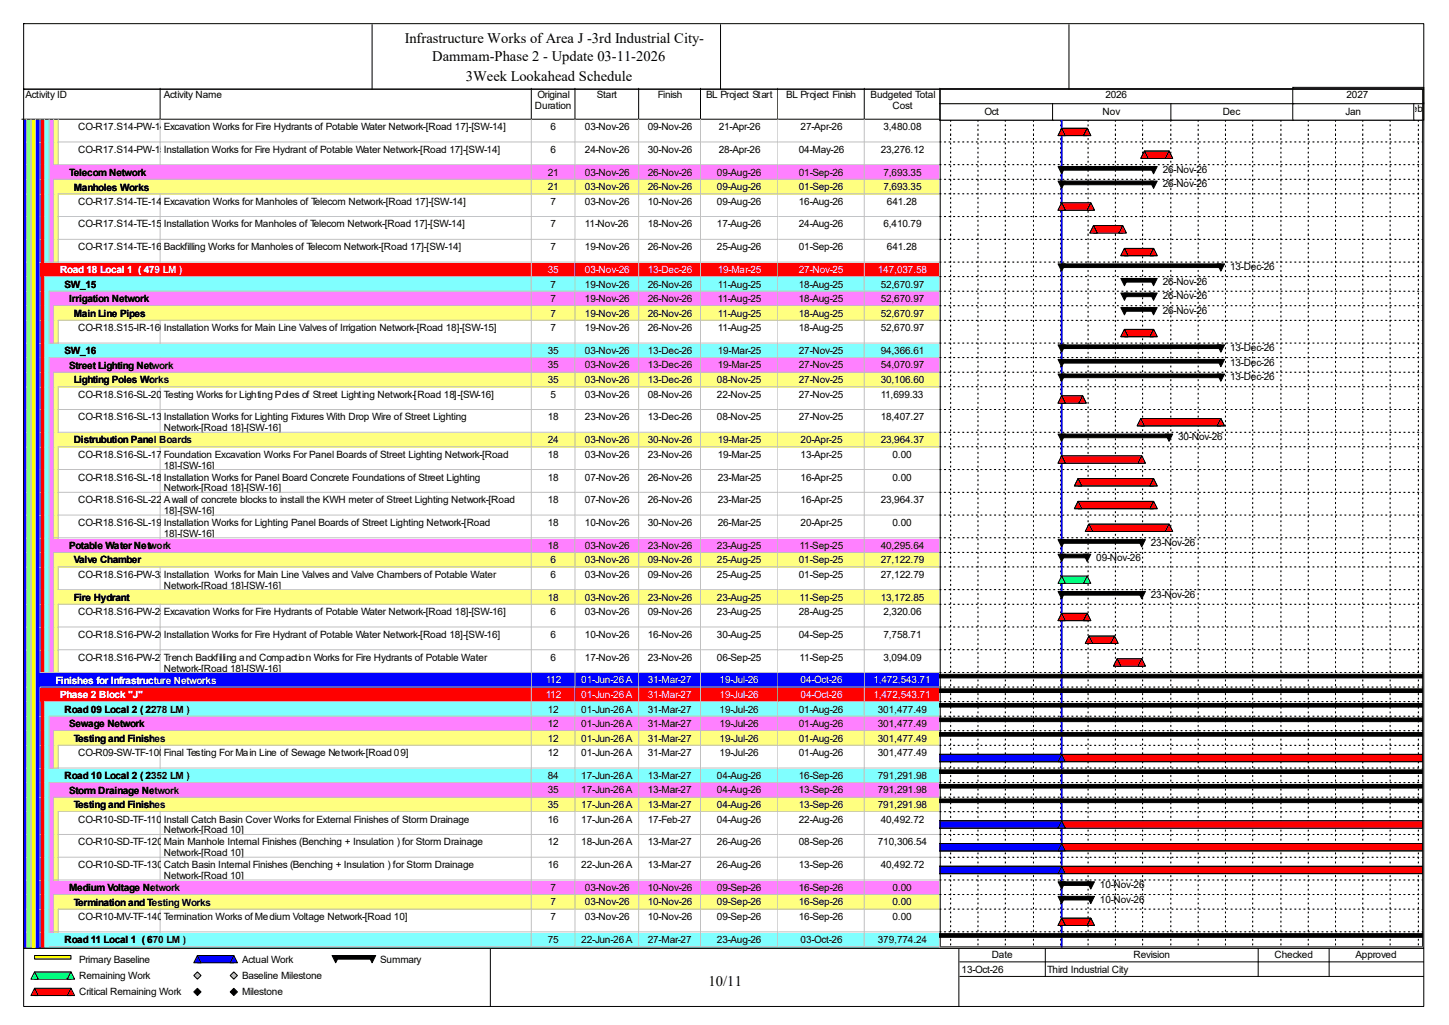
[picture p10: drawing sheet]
<svg xmlns="http://www.w3.org/2000/svg" width="420mm" height="297mm" viewBox="0 0 420 297" stroke-linecap="round" stroke-linejoin="round" font-family="sans-serif">
<defs><g id="words">
<g font-size="4.2">
<text x="117.3" y="12.4">Infrastructure Works of Area J -3rd Industrial City-</text>
<text x="125.3" y="17.7">Dammam-Phase 2 - Update 03-11-2026</text>
<text x="135" y="23.5">3Week Lookahead Schedule</text>
<text x="205.4" y="285.6">10/11</text>
</g>
<g font-size="2.9">
<text x="7.4" y="28.4">Activity ID</text>
<text x="47.5" y="28.4">Activity Name</text>
<text x="155.8" y="28.4">Original</text>
<text x="173" y="28.4">Start</text>
<text x="190.7" y="28.4">Finish</text>
<text x="204.6" y="28.4">BL Project Start</text>
<text x="227.8" y="28.4">BL Project Finish</text>
<text x="252.3" y="28.4">Budgeted Total</text>
<text x="320.4" y="28.4">2026</text>
<text x="390.3" y="28.4">2027</text>
<text x="155.1" y="31.6">Duration</text>
<text x="258.7" y="31.6">Cost</text>
<text x="285.3" y="33.2">Oct</text>
<text x="319.6" y="33.2">Nov</text>
<text x="354.4" y="33.2">Dec</text>
<text x="390" y="33.2">Jan</text>
<text x="407.7" y="32.4">Feb</text>
<text x="22.7" y="37.7">CO-R17.S14-PW-140</text>
<text x="47.5" y="37.7">Excavation Works for Fire Hydrants of Potable Water Network-[Road 17]-[SW-14]</text>
<text x="159.6" y="37.7">6</text>
<text x="169.5" y="37.7">03-Nov-26</text>
<text x="187.7" y="37.7">09-Nov-26</text>
<text x="208.3" y="37.7">21-Apr-26</text>
<text x="232" y="37.7">27-Apr-26</text>
<text x="256" y="37.7">3,480.08</text>
<text x="22.7" y="44.3">CO-R17.S14-PW-150</text>
<text x="47.5" y="44.3">Installation Works for Fire Hydrant of Potable Water Network-[Road 17]-[SW-14]</text>
<text x="159.6" y="44.3">6</text>
<text x="169.5" y="44.3">24-Nov-26</text>
<text x="187.7" y="44.3">30-Nov-26</text>
<text x="208.3" y="44.3">28-Apr-26</text>
<text x="231.5" y="44.3">04-May-26</text>
<text x="255.3" y="44.3">23,276.12</text>
<text x="20" y="51">Telecom Network</text>
<text x="158.7" y="50.9">21</text>
<text x="169.5" y="50.9">03-Nov-26</text>
<text x="187.7" y="50.9">26-Nov-26</text>
<text x="207.8" y="50.9">09-Aug-26</text>
<text x="231.5" y="50.9">01-Sep-26</text>
<text x="256" y="50.9">7,693.35</text>
<text x="337" y="50.1">26-Nov-26</text>
<text x="21.4" y="55.2">Manholes Works</text>
<text x="22.7" y="59.3">CO-R17.S14-TE-140Excavation Works for Manholes of Telecom Network-[Road 17]-[SW-14]</text>
<text x="158.7" y="55.1">21</text>
<text x="159.6" y="59.3">7</text>
<text x="169.5" y="55.1">03-Nov-26</text>
<text x="169.5" y="59.3">03-Nov-26</text>
<text x="187.7" y="55.1">26-Nov-26</text>
<text x="187.7" y="59.3">10-Nov-26</text>
<text x="207.8" y="55.1">09-Aug-26</text>
<text x="207.8" y="59.3">09-Aug-26</text>
<text x="231.5" y="55.1">01-Sep-26</text>
<text x="231.5" y="59.3">16-Aug-26</text>
<text x="256" y="55.1">7,693.35</text>
<text x="257.1" y="59.3">641.28</text>
<text x="337" y="54.3">26-Nov-26</text>
<text x="22.7" y="65.9">CO-R17.S14-TE-150Installation Works for Manholes of Telecom Network-[Road 17]-[SW-14]</text>
<text x="159.6" y="65.9">7</text>
<text x="169.5" y="65.9">11-Nov-26</text>
<text x="187.7" y="65.9">18-Nov-26</text>
<text x="207.8" y="65.9">17-Aug-26</text>
<text x="231.5" y="65.9">24-Aug-26</text>
<text x="256" y="65.9">6,410.79</text>
<text x="22.7" y="72.5">CO-R17.S14-TE-160Backfilling Works for Manholes of Telecom Network-[Road 17]-[SW-14]</text>
<text x="159.6" y="72.5">7</text>
<text x="169.5" y="72.5">19-Nov-26</text>
<text x="187.7" y="72.5">26-Nov-26</text>
<text x="207.8" y="72.5">25-Aug-26</text>
<text x="231.5" y="72.5">01-Sep-26</text>
<text x="257.1" y="72.5">641.28</text>
<text x="18.7" y="83.4">SW_15</text>
<text x="159.6" y="83.3">7</text>
<text x="169.5" y="83.3">19-Nov-26</text>
<text x="187.7" y="83.3">26-Nov-26</text>
<text x="208.1" y="83.3">11-Aug-25</text>
<text x="231.5" y="83.3">18-Aug-25</text>
<text x="255.3" y="83.3">52,670.97</text>
<text x="337" y="82.5">26-Nov-26</text>
<text x="356.5" y="78.3">13-Dec-26</text>
<text x="20" y="87.6">Irrigation Network</text>
<text x="159.6" y="87.5">7</text>
<text x="169.5" y="87.5">19-Nov-26</text>
<text x="187.7" y="87.5">26-Nov-26</text>
<text x="208.1" y="87.5">11-Aug-25</text>
<text x="231.5" y="87.5">18-Aug-25</text>
<text x="255.3" y="87.5">52,670.97</text>
<text x="337" y="86.7">26-Nov-26</text>
<text x="21.4" y="91.8">Main Line Pipes</text>
<text x="22.7" y="96">CO-R18.S15-IR-160Installation Works for Main Line Valves of Irrigation Network-[Road 18]-[SW-15]</text>
<text x="159.6" y="91.7">7</text>
<text x="159.6" y="96">7</text>
<text x="169.5" y="91.7">19-Nov-26</text>
<text x="169.5" y="96">19-Nov-26</text>
<text x="187.7" y="91.7">26-Nov-26</text>
<text x="187.7" y="96">26-Nov-26</text>
<text x="208.1" y="91.7">11-Aug-25</text>
<text x="208.1" y="96">11-Aug-25</text>
<text x="231.5" y="91.7">18-Aug-25</text>
<text x="231.5" y="96">18-Aug-25</text>
<text x="255.3" y="91.7">52,670.97</text>
<text x="255.3" y="96">52,670.97</text>
<text x="337" y="91">26-Nov-26</text>
<text x="356.5" y="101.8">13-Dec-26</text>
<text x="18.7" y="102.7">SW_16</text>
<text x="20" y="106.8">Street Lighting Network</text>
<text x="158.7" y="102.6">35</text>
<text x="158.7" y="106.8">35</text>
<text x="169.5" y="102.6">03-Nov-26</text>
<text x="169.5" y="106.8">03-Nov-26</text>
<text x="187.7" y="102.6">13-Dec-26</text>
<text x="187.7" y="106.8">13-Dec-26</text>
<text x="208.1" y="102.6">19-Mar-25</text>
<text x="208.1" y="106.8">19-Mar-25</text>
<text x="231.5" y="102.6">27-Nov-25</text>
<text x="231.5" y="106.8">27-Nov-25</text>
<text x="255.3" y="102.6">94,366.61</text>
<text x="255.3" y="106.8">54,070.97</text>
<text x="356.5" y="106">13-Dec-26</text>
<text x="21.4" y="111.1">Lighting Poles Works</text>
<text x="158.7" y="111">35</text>
<text x="169.5" y="111">03-Nov-26</text>
<text x="187.7" y="111">13-Dec-26</text>
<text x="207.8" y="111">08-Nov-25</text>
<text x="231.5" y="111">27-Nov-25</text>
<text x="255.3" y="111">30,106.60</text>
<text x="356.5" y="110.2">13-Dec-26</text>
<text x="22.7" y="115.2">CO-R18.S16-SL-200Testing Works for Lighting Poles of Street Lighting Network-[Road 18]-[SW-16]</text>
<text x="159.6" y="115.2">5</text>
<text x="169.5" y="115.2">03-Nov-26</text>
<text x="187.7" y="115.2">08-Nov-26</text>
<text x="207.8" y="115.2">22-Nov-25</text>
<text x="231.5" y="115.2">27-Nov-25</text>
<text x="255.3" y="115.2">11,699.33</text>
<text x="22.7" y="121.8">CO-R18.S16-SL-130Installation Works for Lighting Fixtures With Drop Wire of Street Lighting</text>
<text x="47.5" y="125">Network-[Road 18]-[SW-16]</text>
<text x="158.7" y="121.8">18</text>
<text x="169.5" y="121.8">23-Nov-26</text>
<text x="187.7" y="121.8">13-Dec-26</text>
<text x="207.8" y="121.8">08-Nov-25</text>
<text x="231.5" y="121.8">27-Nov-25</text>
<text x="255.3" y="121.8">18,407.27</text>
<text x="21.4" y="128.5">Distrubution Panel Boards</text>
<text x="158.7" y="128.4">24</text>
<text x="169.5" y="128.4">03-Nov-26</text>
<text x="187.7" y="128.4">30-Nov-26</text>
<text x="208.1" y="128.4">19-Mar-25</text>
<text x="232" y="128.4">20-Apr-25</text>
<text x="255.3" y="128.4">23,964.37</text>
<text x="341.5" y="127.6">30-Nov-26</text>
<text x="22.7" y="132.6">CO-R18.S16-SL-170Foundation Excavation Works For Panel Boards of Street Lighting Network-[Road</text>
<text x="47.5" y="135.8">18]-[SW-16]</text>
<text x="158.7" y="132.6">18</text>
<text x="169.5" y="132.6">03-Nov-26</text>
<text x="187.7" y="132.6">23-Nov-26</text>
<text x="208.1" y="132.6">19-Mar-25</text>
<text x="232" y="132.6">13-Apr-25</text>
<text x="258.7" y="132.6">0.00</text>
<text x="22.7" y="139.2">CO-R18.S16-SL-180Installation Works for Panel Board Concrete Foundations of Street Lighting</text>
<text x="47.5" y="142.4">Network-[Road 18]-[SW-16]</text>
<text x="158.7" y="139.2">18</text>
<text x="169.5" y="139.2">07-Nov-26</text>
<text x="187.7" y="139.2">26-Nov-26</text>
<text x="208.1" y="139.2">23-Mar-25</text>
<text x="232" y="139.2">16-Apr-25</text>
<text x="258.7" y="139.2">0.00</text>
<text x="22.7" y="145.8">CO-R18.S16-SL-220A wall of concrete blocks to install the KWH meter of Street Lighting Network-[Road</text>
<text x="47.5" y="149">18]-[SW-16]</text>
<text x="158.7" y="145.8">18</text>
<text x="169.5" y="145.8">07-Nov-26</text>
<text x="187.7" y="145.8">26-Nov-26</text>
<text x="208.1" y="145.8">23-Mar-25</text>
<text x="232" y="145.8">16-Apr-25</text>
<text x="255.3" y="145.8">23,964.37</text>
<text x="22.7" y="152.4">CO-R18.S16-SL-190Installation Works for Lighting Panel Boards of Street Lighting Network-[Road</text>
<text x="47.5" y="155.6">18]-[SW-16]</text>
<text x="158.7" y="152.4">18</text>
<text x="169.5" y="152.4">10-Nov-26</text>
<text x="187.7" y="152.4">30-Nov-26</text>
<text x="208.1" y="152.4">26-Mar-25</text>
<text x="232" y="152.4">20-Apr-25</text>
<text x="258.7" y="152.4">0.00</text>
<text x="20" y="159.1">Potable Water Network</text>
<text x="158.7" y="159">18</text>
<text x="169.5" y="159">03-Nov-26</text>
<text x="187.7" y="159">23-Nov-26</text>
<text x="207.8" y="159">23-Aug-25</text>
<text x="231.8" y="159">11-Sep-25</text>
<text x="255.3" y="159">40,295.64</text>
<text x="333.6" y="158.2">23-Nov-26</text>
<text x="21.4" y="163.3">Valve Chamber</text>
<text x="22.7" y="167.4">CO-R18.S16-PW-330</text>
<text x="47.5" y="167.4">Installation Works for Main Line Valves and Valve Chambers of Potable Water</text>
<text x="159.6" y="163.2">6</text>
<text x="159.6" y="167.4">6</text>
<text x="169.5" y="163.2">03-Nov-26</text>
<text x="169.5" y="167.4">03-Nov-26</text>
<text x="187.7" y="163.2">09-Nov-26</text>
<text x="187.7" y="167.4">09-Nov-26</text>
<text x="207.8" y="163.2">25-Aug-25</text>
<text x="207.8" y="167.4">25-Aug-25</text>
<text x="231.5" y="163.2">01-Sep-25</text>
<text x="231.5" y="167.4">01-Sep-25</text>
<text x="255.3" y="163.2">27,122.79</text>
<text x="255.3" y="167.4">27,122.79</text>
<text x="317.8" y="162.4">09-Nov-26</text>
<text x="47.5" y="170.6">Network-[Road 18]-[SW-16]</text>
<text x="333.6" y="173.2">23-Nov-26</text>
<text x="21.4" y="174.1">Fire Hydrant</text>
<text x="22.7" y="178.2">CO-R18.S16-PW-250</text>
<text x="47.5" y="178.2">Excavation Works for Fire Hydrants of Potable Water Network-[Road 18]-[SW-16]</text>
<text x="158.7" y="174">18</text>
<text x="159.6" y="178.2">6</text>
<text x="169.5" y="174">03-Nov-26</text>
<text x="169.5" y="178.2">03-Nov-26</text>
<text x="187.7" y="174">23-Nov-26</text>
<text x="187.7" y="178.2">09-Nov-26</text>
<text x="207.8" y="174">23-Aug-25</text>
<text x="207.8" y="178.2">23-Aug-25</text>
<text x="231.5" y="178.2">28-Aug-25</text>
<text x="231.8" y="174">11-Sep-25</text>
<text x="255.3" y="174">13,172.85</text>
<text x="256" y="178.2">2,320.06</text>
<text x="22.7" y="184.8">CO-R18.S16-PW-260</text>
<text x="47.5" y="184.8">Installation Works for Fire Hydrant of Potable Water Network-[Road 18]-[SW-16]</text>
<text x="159.6" y="184.8">6</text>
<text x="169.5" y="184.8">10-Nov-26</text>
<text x="187.7" y="184.8">16-Nov-26</text>
<text x="207.8" y="184.8">30-Aug-25</text>
<text x="231.5" y="184.8">04-Sep-25</text>
<text x="256" y="184.8">7,758.71</text>
<text x="22.7" y="191.4">CO-R18.S16-PW-270</text>
<text x="47.5" y="191.4">Trench Backfilling and Compaction Works for Fire Hydrants of Potable Water</text>
<text x="159.6" y="191.4">6</text>
<text x="169.5" y="191.4">17-Nov-26</text>
<text x="187.7" y="191.4">23-Nov-26</text>
<text x="207.8" y="191.4">06-Sep-25</text>
<text x="231.8" y="191.4">11-Sep-25</text>
<text x="256" y="191.4">3,094.09</text>
<text x="47.5" y="194.6">Network-[Road 18]-[SW-16]</text>
<text x="18.7" y="206.5">Road 09 Local 2 ( 2278 LM )</text>
<text x="158.7" y="206.5">12</text>
<text x="168.5" y="206.5">01-Jun-26 A</text>
<text x="187.7" y="206.5">31-Mar-27</text>
<text x="208.6" y="206.5">19-Jul-26</text>
<text x="231.5" y="206.5">01-Aug-26</text>
<text x="254.5" y="206.5">301,477.49</text>
<text x="20" y="210.8">Sewage Network</text>
<text x="21.4" y="215">Testing and Finishes</text>
<text x="158.7" y="210.7">12</text>
<text x="158.7" y="214.9">12</text>
<text x="168.5" y="210.7">01-Jun-26 A</text>
<text x="168.5" y="214.9">01-Jun-26 A</text>
<text x="187.7" y="210.7">31-Mar-27</text>
<text x="187.7" y="214.9">31-Mar-27</text>
<text x="208.6" y="210.7">19-Jul-26</text>
<text x="208.6" y="214.9">19-Jul-26</text>
<text x="231.5" y="210.7">01-Aug-26</text>
<text x="231.5" y="214.9">01-Aug-26</text>
<text x="254.5" y="210.7">301,477.49</text>
<text x="254.5" y="214.9">301,477.49</text>
<text x="22.7" y="219.1">CO-R09-SW-TF-100Final Testing For Main Line of Sewage Network-[Road 09]</text>
<text x="158.7" y="219.1">12</text>
<text x="168.5" y="219.1">01-Jun-26 A</text>
<text x="187.7" y="219.1">31-Mar-27</text>
<text x="208.6" y="219.1">19-Jul-26</text>
<text x="231.5" y="219.1">01-Aug-26</text>
<text x="254.5" y="219.1">301,477.49</text>
<text x="18.7" y="225.8">Road 10 Local 2 ( 2352 LM )</text>
<text x="158.7" y="225.7">84</text>
<text x="168.5" y="225.7">17-Jun-26 A</text>
<text x="187.7" y="225.7">13-Mar-27</text>
<text x="207.8" y="225.7">04-Aug-26</text>
<text x="231.5" y="225.7">16-Sep-26</text>
<text x="254.5" y="225.7">791,291.98</text>
<text x="20" y="230">Storm Drainage Network</text>
<text x="158.7" y="229.9">35</text>
<text x="168.5" y="229.9">17-Jun-26 A</text>
<text x="187.7" y="229.9">13-Mar-27</text>
<text x="207.8" y="229.9">04-Aug-26</text>
<text x="231.5" y="229.9">13-Sep-26</text>
<text x="254.5" y="229.9">791,291.98</text>
<text x="21.4" y="234.2">Testing and Finishes</text>
<text x="22.7" y="238.4">CO-R10-SD-TF-110</text>
<text x="47.5" y="238.4">Install Catch Basin Cover Works for External Finishes of Storm Drainage</text>
<text x="158.7" y="234.1">35</text>
<text x="158.7" y="238.4">16</text>
<text x="168.5" y="234.1">17-Jun-26 A</text>
<text x="168.5" y="238.4">17-Jun-26 A</text>
<text x="187.7" y="234.1">13-Mar-27</text>
<text x="187.7" y="238.4">17-Feb-27</text>
<text x="207.8" y="234.1">04-Aug-26</text>
<text x="207.8" y="238.4">04-Aug-26</text>
<text x="231.5" y="234.1">13-Sep-26</text>
<text x="231.5" y="238.4">22-Aug-26</text>
<text x="254.5" y="234.1">791,291.98</text>
<text x="255.3" y="238.4">40,492.72</text>
<text x="22.7" y="244.9">CO-R10-SD-TF-120</text>
<text x="47.5" y="241.5">Network-[Road 10]</text>
<text x="47.5" y="244.9">Main Manhole Internal Finishes (Benching + Insulation ) for Storm Drainage</text>
<text x="158.7" y="244.9">12</text>
<text x="168.5" y="244.9">18-Jun-26 A</text>
<text x="187.7" y="244.9">13-Mar-27</text>
<text x="207.8" y="244.9">26-Aug-26</text>
<text x="231.5" y="244.9">08-Sep-26</text>
<text x="254.5" y="244.9">710,306.54</text>
<text x="22.7" y="251.5">CO-R10-SD-TF-130</text>
<text x="47.5" y="248.1">Network-[Road 10]</text>
<text x="47.5" y="251.5">Catch Basin Internal Finishes (Benching + Insulation ) for Storm Drainage</text>
<text x="158.7" y="251.5">16</text>
<text x="168.5" y="251.5">22-Jun-26 A</text>
<text x="187.7" y="251.5">13-Mar-27</text>
<text x="207.8" y="251.5">26-Aug-26</text>
<text x="231.5" y="251.5">13-Sep-26</text>
<text x="255.3" y="251.5">40,492.72</text>
<text x="47.5" y="254.7">Network-[Road 10]</text>
<text x="318.8" y="257.3">10-Nov-26</text>
<text x="20" y="258.2">Medium Voltage Network</text>
<text x="21.4" y="262.4">Termination and Testing Works</text>
<text x="159.6" y="258.1">7</text>
<text x="159.6" y="262.3">7</text>
<text x="169.5" y="258.1">03-Nov-26</text>
<text x="169.5" y="262.3">03-Nov-26</text>
<text x="187.7" y="258.1">10-Nov-26</text>
<text x="187.7" y="262.3">10-Nov-26</text>
<text x="207.8" y="258.1">09-Sep-26</text>
<text x="207.8" y="262.3">09-Sep-26</text>
<text x="231.5" y="258.1">16-Sep-26</text>
<text x="231.5" y="262.3">16-Sep-26</text>
<text x="258.7" y="258.1">0.00</text>
<text x="258.7" y="262.3">0.00</text>
<text x="318.8" y="261.6">10-Nov-26</text>
<text x="22.7" y="266.6">CO-R10-MV-TF-140</text>
<text x="47.5" y="266.6">Termination Works of Medium Voltage Network-[Road 10]</text>
<text x="159.6" y="266.6">7</text>
<text x="169.5" y="266.6">03-Nov-26</text>
<text x="187.7" y="266.6">10-Nov-26</text>
<text x="207.8" y="266.6">09-Sep-26</text>
<text x="231.5" y="266.6">16-Sep-26</text>
<text x="258.7" y="266.6">0.00</text>
<text x="18.7" y="273.3">Road 11 Local 1 ( 670 LM )</text>
<text x="158.7" y="273.2">75</text>
<text x="168.5" y="273.2">22-Jun-26 A</text>
<text x="187.7" y="273.2">27-Mar-27</text>
<text x="207.8" y="273.2">23-Aug-26</text>
<text x="232" y="273.2">03-Oct-26</text>
<text x="254.5" y="273.2">379,774.24</text>
<text x="22.9" y="279">Primary Baseline</text>
<text x="70.1" y="279">Actual Work</text>
<text x="110.2" y="279">Summary</text>
<text x="278.7" y="281.9">13-Oct-26</text>
<text x="287.4" y="277.7">Date</text>
<text x="303.5" y="281.9">Third Industrial City</text>
<text x="328.5" y="277.7">Revision</text>
<text x="369.4" y="277.7">Checked</text>
<text x="392.9" y="277.7">Approved</text>
<text x="22.9" y="283.7">Remaining Work</text>
<text x="70.1" y="283.7">Baseline Milestone</text>
<text x="22.9" y="288.5">Critical Remaining Work</text>
<text x="70.1" y="288.5">Milestone</text>
</g>
<g font-size="2.9" fill="#fff">
<text x="17.4" y="79.2">Road 18 Local 1 ( 479 LM )</text>
<text x="158.7" y="79.1">35</text>
<text x="169.5" y="79.1">03-Nov-26</text>
<text x="187.7" y="79.1">13-Dec-26</text>
<text x="208.1" y="79.1">19-Mar-25</text>
<text x="231.5" y="79.1">27-Nov-25</text>
<text x="254.5" y="79.1">147,037.58</text>
<text x="16.1" y="198.1">Finishes for Infrastructure Networks</text>
<text x="17.4" y="202.3">Phase 2 Block &quot;J&quot;</text>
<text x="158.2" y="198">112</text>
<text x="158.2" y="202.2">112</text>
<text x="168.5" y="198">01-Jun-26 A</text>
<text x="168.5" y="202.2">01-Jun-26 A</text>
<text x="187.7" y="198">31-Mar-27</text>
<text x="187.7" y="202.2">31-Mar-27</text>
<text x="208.6" y="198">19-Jul-26</text>
<text x="208.6" y="202.2">19-Jul-26</text>
<text x="232" y="198">04-Oct-26</text>
<text x="232" y="202.2">04-Oct-26</text>
<text x="253.2" y="198">1,472,543.71</text>
<text x="253.2" y="202.2">1,472,543.71</text>
</g>
</g></defs>
<path d="M46.4 25.6v8.9h-40.1" fill="none" stroke="#000" stroke-width=".29"/>
<path d="M46.7 25.6h107.6v9.2h-107.6z" fill="#fff"/>
<path d="M154 25.6v8.9h-107.6" fill="none" stroke="#000" stroke-width=".29"/>
<path d="M154.3 25.6h12.6v9.2h-12.6z" fill="#fff"/>
<path d="M166.7 25.6v8.9h-12.7" fill="none" stroke="#000" stroke-width=".29"/>
<path d="M166.9 25.6h18.5v9.2h-18.5z" fill="#fff"/>
<path d="M185.1 25.6v8.9h-18.4" fill="none" stroke="#000" stroke-width=".29"/>
<path d="M185.4 25.6h17.9v9.2h-17.9z" fill="#fff"/>
<path d="M203 25.6v8.9h-17.9" fill="none" stroke="#000" stroke-width=".29"/>
<path d="M203.3 25.6h22.4v9.2h-22.4z" fill="#fff"/>
<path d="M225.5 25.6v8.9h-22.5" fill="none" stroke="#000" stroke-width=".29"/>
<path d="M225.7 25.6h25.1v9.2h-25.1z" fill="#fff"/>
<path d="M250.5 25.6v8.9h-25" fill="none" stroke="#000" stroke-width=".29"/>
<path d="M250.8 25.6h21.9v9.2h-21.9z" fill="#fff"/>
<path d="M272.4 25.6v8.9h-21.9" fill="none" stroke="#000" stroke-width=".29"/>
<path d="M6.6 34.8h1.3v6.6h-1.3z" fill="#00f"/>
<path d="M7.6 34.5v6.9" fill="none" stroke="#c0c0c0" stroke-width=".29"/>
<path d="M7.9 34.8h1.3v6.6h-1.3z" fill="#80ff80"/>
<path d="M9 34.5v6.9" fill="none" stroke="#c0c0c0" stroke-width=".29"/>
<path d="M9.2 34.8h1.3v6.6h-1.3z" fill="#ff0"/>
<path d="M10.3 34.5v6.9" fill="none" stroke="#c0c0c0" stroke-width=".29"/>
<path d="M10.5 34.8h1.4v6.6h-1.4z" fill="#00f"/>
<path d="M11.6 34.5v6.9" fill="none" stroke="#c0c0c0" stroke-width=".29"/>
<path d="M11.9 34.8h1.3v6.6h-1.3z" fill="#f00"/>
<path d="M12.9 34.5v6.9" fill="none" stroke="#c0c0c0" stroke-width=".29"/>
<path d="M13.2 34.8h1.3v6.6h-1.3z" fill="#80ffff"/>
<path d="M14.2 34.5v6.9" fill="none" stroke="#c0c0c0" stroke-width=".29"/>
<path d="M14.5 34.8h1.3v6.6h-1.3z" fill="#ff80ff"/>
<path d="M15.6 34.5v6.9" fill="none" stroke="#c0c0c0" stroke-width=".29"/>
<path d="M15.8 34.8h1.3v6.6h-1.3z" fill="#ffff80"/>
<path d="M16.9 34.5v6.9" fill="none" stroke="#c0c0c0" stroke-width=".29"/>
<path d="M17.1 34.8h29.6v6.6h-29.6z" fill="#fff"/>
<path d="M46.4 34.5v6.9M16.9 41.1h29.8" fill="none" stroke="#c0c0c0" stroke-width=".29"/>
<path d="M46.7 34.8h107.6v6.6h-107.6z" fill="#fff"/>
<path d="M154 34.5v6.6h-107.3" fill="none" stroke="#c0c0c0" stroke-width=".29"/>
<path d="M154.3 34.8h12.6v6.6h-12.6z" fill="#fff"/>
<path d="M166.7 34.5v6.6h-12.4" fill="none" stroke="#c0c0c0" stroke-width=".29"/>
<path d="M166.9 34.8h18.5v6.6h-18.5z" fill="#fff"/>
<path d="M185.1 34.5v6.6h-18.2" fill="none" stroke="#c0c0c0" stroke-width=".29"/>
<path d="M185.4 34.8h17.9v6.6h-17.9z" fill="#fff"/>
<path d="M203 34.5v6.6h-17.6" fill="none" stroke="#c0c0c0" stroke-width=".29"/>
<path d="M203.3 34.8h22.4v6.6h-22.4z" fill="#fff"/>
<path d="M225.5 34.5v6.6h-22.2" fill="none" stroke="#c0c0c0" stroke-width=".29"/>
<path d="M225.7 34.8h25.1v6.6h-25.1z" fill="#fff"/>
<path d="M250.5 34.5v6.6h-24.8" fill="none" stroke="#c0c0c0" stroke-width=".29"/>
<path d="M250.8 34.8h21.9v6.6h-21.9z" fill="#fff"/>
<path d="M272.4 34.5v6.6h-21.6" fill="none" stroke="#c0c0c0" stroke-width=".29"/>
<path d="M6.6 41.4h1.3v6.6h-1.3z" fill="#00f"/>
<path d="M7.6 41.1v6.9" fill="none" stroke="#c0c0c0" stroke-width=".29"/>
<path d="M7.9 41.4h1.3v6.6h-1.3z" fill="#80ff80"/>
<path d="M9 41.1v6.9" fill="none" stroke="#c0c0c0" stroke-width=".29"/>
<path d="M9.2 41.4h1.3v6.6h-1.3z" fill="#ff0"/>
<path d="M10.3 41.1v6.9" fill="none" stroke="#c0c0c0" stroke-width=".29"/>
<path d="M10.5 41.4h1.4v6.6h-1.4z" fill="#00f"/>
<path d="M11.6 41.1v6.9" fill="none" stroke="#c0c0c0" stroke-width=".29"/>
<path d="M11.9 41.4h1.3v6.6h-1.3z" fill="#f00"/>
<path d="M12.9 41.1v6.9" fill="none" stroke="#c0c0c0" stroke-width=".29"/>
<path d="M13.2 41.4h1.3v6.6h-1.3z" fill="#80ffff"/>
<path d="M14.2 41.1v6.9" fill="none" stroke="#c0c0c0" stroke-width=".29"/>
<path d="M14.5 41.4h1.3v6.6h-1.3z" fill="#ff80ff"/>
<path d="M15.6 41.1v6.9" fill="none" stroke="#c0c0c0" stroke-width=".29"/>
<path d="M15.8 41.4h1.3v6.6h-1.3z" fill="#ffff80"/>
<path d="M15.6 47.7h1.5M16.9 41.1v6.9" fill="none" stroke="#c0c0c0" stroke-width=".29"/>
<path d="M17.1 41.4h29.6v6.6h-29.6z" fill="#fff"/>
<path d="M16.9 47.7h29.8M46.4 41.1v6.9" fill="none" stroke="#c0c0c0" stroke-width=".29"/>
<path d="M46.7 41.4h107.6v6.6h-107.6z" fill="#fff"/>
<path d="M154 41.1v6.6h-107.3" fill="none" stroke="#c0c0c0" stroke-width=".29"/>
<path d="M154.3 41.4h12.6v6.6h-12.6z" fill="#fff"/>
<path d="M166.7 41.1v6.6h-12.4" fill="none" stroke="#c0c0c0" stroke-width=".29"/>
<path d="M166.9 41.4h18.5v6.6h-18.5z" fill="#fff"/>
<path d="M185.1 41.1v6.6h-18.2" fill="none" stroke="#c0c0c0" stroke-width=".29"/>
<path d="M185.4 41.4h17.9v6.6h-17.9z" fill="#fff"/>
<path d="M203 41.1v6.6h-17.6" fill="none" stroke="#c0c0c0" stroke-width=".29"/>
<path d="M203.3 41.4h22.4v6.6h-22.4z" fill="#fff"/>
<path d="M225.5 41.1v6.6h-22.2" fill="none" stroke="#c0c0c0" stroke-width=".29"/>
<path d="M225.7 41.4h25.1v6.6h-25.1z" fill="#fff"/>
<path d="M250.5 41.1v6.6h-24.8" fill="none" stroke="#c0c0c0" stroke-width=".29"/>
<path d="M250.8 41.4h21.9v6.6h-21.9z" fill="#fff"/>
<path d="M272.4 41.1v6.6h-21.6" fill="none" stroke="#c0c0c0" stroke-width=".29"/>
<path d="M6.6 48h1.3v4.2h-1.3z" fill="#00f"/>
<path d="M7.6 47.7v4.5" fill="none" stroke="#c0c0c0" stroke-width=".29"/>
<path d="M7.9 48h1.3v4.2h-1.3z" fill="#80ff80"/>
<path d="M9 47.7v4.5" fill="none" stroke="#c0c0c0" stroke-width=".29"/>
<path d="M9.2 48h1.3v4.2h-1.3z" fill="#ff0"/>
<path d="M10.3 47.7v4.5" fill="none" stroke="#c0c0c0" stroke-width=".29"/>
<path d="M10.5 48h1.4v4.2h-1.4z" fill="#00f"/>
<path d="M11.6 47.7v4.5" fill="none" stroke="#c0c0c0" stroke-width=".29"/>
<path d="M11.9 48h1.3v4.2h-1.3z" fill="#f00"/>
<path d="M12.9 47.7v4.5" fill="none" stroke="#c0c0c0" stroke-width=".29"/>
<path d="M13.2 48h1.3v4.2h-1.3z" fill="#80ffff"/>
<path d="M14.2 47.7v4.5" fill="none" stroke="#c0c0c0" stroke-width=".29"/>
<path d="M14.5 48h32.2v4.2h-32.2z" fill="#ff80ff"/>
<path d="M15.6 51.9h31.1" fill="none" stroke="#c0c0c0" stroke-width=".29"/>
<path d="M46.7 48h107.6v4.2h-107.6z" fill="#ff80ff"/>
<path d="M154 47.7v4.2h-107.3" fill="none" stroke="#c0c0c0" stroke-width=".29"/>
<path d="M154.3 48h12.6v4.2h-12.6z" fill="#ff80ff"/>
<path d="M166.7 47.7v4.2h-12.4" fill="none" stroke="#c0c0c0" stroke-width=".29"/>
<path d="M166.9 48h18.5v4.2h-18.5z" fill="#ff80ff"/>
<path d="M185.1 47.7v4.2h-18.2" fill="none" stroke="#c0c0c0" stroke-width=".29"/>
<path d="M185.4 48h17.9v4.2h-17.9z" fill="#ff80ff"/>
<path d="M203 47.7v4.2h-17.6" fill="none" stroke="#c0c0c0" stroke-width=".29"/>
<path d="M203.3 48h22.4v4.2h-22.4z" fill="#ff80ff"/>
<path d="M225.5 47.7v4.2h-22.2" fill="none" stroke="#c0c0c0" stroke-width=".29"/>
<path d="M225.7 48h25.1v4.2h-25.1z" fill="#ff80ff"/>
<path d="M250.5 47.7v4.2h-24.8" fill="none" stroke="#c0c0c0" stroke-width=".29"/>
<path d="M250.8 48h21.9v4.2h-21.9z" fill="#ff80ff"/>
<path d="M272.4 47.7v4.2h-21.6" fill="none" stroke="#c0c0c0" stroke-width=".29"/>
<path d="M6.6 52.2h1.3v4.2h-1.3z" fill="#00f"/>
<path d="M7.6 51.9v4.5" fill="none" stroke="#c0c0c0" stroke-width=".29"/>
<path d="M7.9 52.2h1.3v4.2h-1.3z" fill="#80ff80"/>
<path d="M9 51.9v4.5" fill="none" stroke="#c0c0c0" stroke-width=".29"/>
<path d="M9.2 52.2h1.3v4.2h-1.3z" fill="#ff0"/>
<path d="M10.3 51.9v4.5" fill="none" stroke="#c0c0c0" stroke-width=".29"/>
<path d="M10.5 52.2h1.4v4.2h-1.4z" fill="#00f"/>
<path d="M11.6 51.9v4.5" fill="none" stroke="#c0c0c0" stroke-width=".29"/>
<path d="M11.9 52.2h1.3v4.2h-1.3z" fill="#f00"/>
<path d="M12.9 51.9v4.5" fill="none" stroke="#c0c0c0" stroke-width=".29"/>
<path d="M13.2 52.2h1.3v4.2h-1.3z" fill="#80ffff"/>
<path d="M14.2 51.9v4.5" fill="none" stroke="#c0c0c0" stroke-width=".29"/>
<path d="M14.5 52.2h1.3v4.2h-1.3z" fill="#ff80ff"/>
<path d="M15.6 51.9v4.5" fill="none" stroke="#c0c0c0" stroke-width=".29"/>
<path d="M15.8 52.2h30.9v4.2h-30.9z" fill="#ffff80"/>
<path d="M16.9 56.2h29.8" fill="none" stroke="#c0c0c0" stroke-width=".29"/>
<path d="M46.7 52.2h107.6v4.2h-107.6z" fill="#ffff80"/>
<path d="M154 51.9v4.3h-107.3" fill="none" stroke="#c0c0c0" stroke-width=".29"/>
<path d="M154.3 52.2h12.6v4.2h-12.6z" fill="#ffff80"/>
<path d="M166.7 51.9v4.3h-12.4" fill="none" stroke="#c0c0c0" stroke-width=".29"/>
<path d="M166.9 52.2h18.5v4.2h-18.5z" fill="#ffff80"/>
<path d="M185.1 51.9v4.3h-18.2" fill="none" stroke="#c0c0c0" stroke-width=".29"/>
<path d="M185.4 52.2h17.9v4.2h-17.9z" fill="#ffff80"/>
<path d="M203 51.9v4.3h-17.6" fill="none" stroke="#c0c0c0" stroke-width=".29"/>
<path d="M203.3 52.2h22.4v4.2h-22.4z" fill="#ffff80"/>
<path d="M225.5 51.9v4.3h-22.2" fill="none" stroke="#c0c0c0" stroke-width=".29"/>
<path d="M225.7 52.2h25.1v4.2h-25.1z" fill="#ffff80"/>
<path d="M250.5 51.9v4.3h-24.8" fill="none" stroke="#c0c0c0" stroke-width=".29"/>
<path d="M250.8 52.2h21.9v4.2h-21.9z" fill="#ffff80"/>
<path d="M272.4 51.9v4.3h-21.6" fill="none" stroke="#c0c0c0" stroke-width=".29"/>
<path d="M6.6 56.4h1.3v6.6h-1.3z" fill="#00f"/>
<path d="M7.6 56.2v6.8" fill="none" stroke="#c0c0c0" stroke-width=".29"/>
<path d="M7.9 56.4h1.3v6.6h-1.3z" fill="#80ff80"/>
<path d="M9 56.2v6.8" fill="none" stroke="#c0c0c0" stroke-width=".29"/>
<path d="M9.2 56.4h1.3v6.6h-1.3z" fill="#ff0"/>
<path d="M10.3 56.2v6.8" fill="none" stroke="#c0c0c0" stroke-width=".29"/>
<path d="M10.5 56.4h1.4v6.6h-1.4z" fill="#00f"/>
<path d="M11.6 56.2v6.8" fill="none" stroke="#c0c0c0" stroke-width=".29"/>
<path d="M11.9 56.4h1.3v6.6h-1.3z" fill="#f00"/>
<path d="M12.9 56.2v6.8" fill="none" stroke="#c0c0c0" stroke-width=".29"/>
<path d="M13.2 56.4h1.3v6.6h-1.3z" fill="#80ffff"/>
<path d="M14.2 56.2v6.8" fill="none" stroke="#c0c0c0" stroke-width=".29"/>
<path d="M14.5 56.4h1.3v6.6h-1.3z" fill="#ff80ff"/>
<path d="M15.6 56.2v6.8" fill="none" stroke="#c0c0c0" stroke-width=".29"/>
<path d="M15.8 56.4h1.3v6.6h-1.3z" fill="#ffff80"/>
<path d="M16.9 56.2v6.8" fill="none" stroke="#c0c0c0" stroke-width=".29"/>
<path d="M17.1 56.4h29.6v6.6h-29.6z" fill="#fff"/>
<path d="M46.4 56.2v6.8M16.9 62.8h29.8" fill="none" stroke="#c0c0c0" stroke-width=".29"/>
<path d="M46.7 56.4h107.6v6.6h-107.6z" fill="#fff"/>
<path d="M154 56.2v6.6h-107.3" fill="none" stroke="#c0c0c0" stroke-width=".29"/>
<path d="M154.3 56.4h12.6v6.6h-12.6z" fill="#fff"/>
<path d="M166.7 56.2v6.6h-12.4" fill="none" stroke="#c0c0c0" stroke-width=".29"/>
<path d="M166.9 56.4h18.5v6.6h-18.5z" fill="#fff"/>
<path d="M185.1 56.2v6.6h-18.2" fill="none" stroke="#c0c0c0" stroke-width=".29"/>
<path d="M185.4 56.4h17.9v6.6h-17.9z" fill="#fff"/>
<path d="M203 56.2v6.6h-17.6" fill="none" stroke="#c0c0c0" stroke-width=".29"/>
<path d="M203.3 56.4h22.4v6.6h-22.4z" fill="#fff"/>
<path d="M225.5 56.2v6.6h-22.2" fill="none" stroke="#c0c0c0" stroke-width=".29"/>
<path d="M225.7 56.4h25.1v6.6h-25.1z" fill="#fff"/>
<path d="M250.5 56.2v6.6h-24.8" fill="none" stroke="#c0c0c0" stroke-width=".29"/>
<path d="M250.8 56.4h21.9v6.6h-21.9z" fill="#fff"/>
<path d="M272.4 56.2v6.6h-21.6" fill="none" stroke="#c0c0c0" stroke-width=".29"/>
<path d="M6.6 63h1.3v6.6h-1.3z" fill="#00f"/>
<path d="M7.6 62.8v6.8" fill="none" stroke="#c0c0c0" stroke-width=".29"/>
<path d="M7.9 63h1.3v6.6h-1.3z" fill="#80ff80"/>
<path d="M9 62.8v6.8" fill="none" stroke="#c0c0c0" stroke-width=".29"/>
<path d="M9.2 63h1.3v6.6h-1.3z" fill="#ff0"/>
<path d="M10.3 62.8v6.8" fill="none" stroke="#c0c0c0" stroke-width=".29"/>
<path d="M10.5 63h1.4v6.6h-1.4z" fill="#00f"/>
<path d="M11.6 62.8v6.8" fill="none" stroke="#c0c0c0" stroke-width=".29"/>
<path d="M11.9 63h1.3v6.6h-1.3z" fill="#f00"/>
<path d="M12.9 62.8v6.8" fill="none" stroke="#c0c0c0" stroke-width=".29"/>
<path d="M13.2 63h1.3v6.6h-1.3z" fill="#80ffff"/>
<path d="M14.2 62.8v6.8" fill="none" stroke="#c0c0c0" stroke-width=".29"/>
<path d="M14.5 63h1.3v6.6h-1.3z" fill="#ff80ff"/>
<path d="M15.6 62.8v6.8" fill="none" stroke="#c0c0c0" stroke-width=".29"/>
<path d="M15.8 63h1.3v6.6h-1.3z" fill="#ffff80"/>
<path d="M16.9 62.8v6.8" fill="none" stroke="#c0c0c0" stroke-width=".29"/>
<path d="M17.1 63h29.6v6.6h-29.6z" fill="#fff"/>
<path d="M16.9 69.3h29.8M46.4 62.8v6.8" fill="none" stroke="#c0c0c0" stroke-width=".29"/>
<path d="M46.7 63h107.6v6.6h-107.6z" fill="#fff"/>
<path d="M154 62.8v6.5h-107.3" fill="none" stroke="#c0c0c0" stroke-width=".29"/>
<path d="M154.3 63h12.6v6.6h-12.6z" fill="#fff"/>
<path d="M166.7 62.8v6.5h-12.4" fill="none" stroke="#c0c0c0" stroke-width=".29"/>
<path d="M166.9 63h18.5v6.6h-18.5z" fill="#fff"/>
<path d="M185.1 62.8v6.5h-18.2" fill="none" stroke="#c0c0c0" stroke-width=".29"/>
<path d="M185.4 63h17.9v6.6h-17.9z" fill="#fff"/>
<path d="M203 62.8v6.5h-17.6" fill="none" stroke="#c0c0c0" stroke-width=".29"/>
<path d="M203.3 63h22.4v6.6h-22.4z" fill="#fff"/>
<path d="M225.5 62.8v6.5h-22.2" fill="none" stroke="#c0c0c0" stroke-width=".29"/>
<path d="M225.7 63h25.1v6.6h-25.1z" fill="#fff"/>
<path d="M250.5 62.8v6.5h-24.8" fill="none" stroke="#c0c0c0" stroke-width=".29"/>
<path d="M250.8 63h21.9v6.6h-21.9z" fill="#fff"/>
<path d="M272.4 62.8v6.5h-21.6" fill="none" stroke="#c0c0c0" stroke-width=".29"/>
<path d="M6.6 69.6h1.3v6.6h-1.3z" fill="#00f"/>
<path d="M7.6 69.3v6.9" fill="none" stroke="#c0c0c0" stroke-width=".29"/>
<path d="M7.9 69.6h1.3v6.6h-1.3z" fill="#80ff80"/>
<path d="M9 69.3v6.9" fill="none" stroke="#c0c0c0" stroke-width=".29"/>
<path d="M9.2 69.6h1.3v6.6h-1.3z" fill="#ff0"/>
<path d="M10.3 69.3v6.9" fill="none" stroke="#c0c0c0" stroke-width=".29"/>
<path d="M10.5 69.6h1.4v6.6h-1.4z" fill="#00f"/>
<path d="M11.6 69.3v6.9" fill="none" stroke="#c0c0c0" stroke-width=".29"/>
<path d="M11.9 69.6h1.3v6.6h-1.3z" fill="#f00"/>
<path d="M12.9 69.3v6.9" fill="none" stroke="#c0c0c0" stroke-width=".29"/>
<path d="M13.2 69.6h1.3v6.6h-1.3z" fill="#80ffff"/>
<path d="M12.9 75.9h1.6M14.2 69.3v6.9" fill="none" stroke="#c0c0c0" stroke-width=".29"/>
<path d="M14.5 69.6h1.3v6.6h-1.3z" fill="#ff80ff"/>
<path d="M14.2 75.9h1.6M15.6 69.3v6.9" fill="none" stroke="#c0c0c0" stroke-width=".29"/>
<path d="M15.8 69.6h1.3v6.6h-1.3z" fill="#ffff80"/>
<path d="M15.6 75.9h1.5M16.9 69.3v6.9" fill="none" stroke="#c0c0c0" stroke-width=".29"/>
<path d="M17.1 69.6h29.6v6.6h-29.6z" fill="#fff"/>
<path d="M16.9 75.9h29.8M46.4 69.3v6.9" fill="none" stroke="#c0c0c0" stroke-width=".29"/>
<path d="M46.7 69.6h107.6v6.6h-107.6z" fill="#fff"/>
<path d="M154 69.3v6.6h-107.3" fill="none" stroke="#c0c0c0" stroke-width=".29"/>
<path d="M154.3 69.6h12.6v6.6h-12.6z" fill="#fff"/>
<path d="M166.7 69.3v6.6h-12.4" fill="none" stroke="#c0c0c0" stroke-width=".29"/>
<path d="M166.9 69.6h18.5v6.6h-18.5z" fill="#fff"/>
<path d="M185.1 69.3v6.6h-18.2" fill="none" stroke="#c0c0c0" stroke-width=".29"/>
<path d="M185.4 69.6h17.9v6.6h-17.9z" fill="#fff"/>
<path d="M203 69.3v6.6h-17.6" fill="none" stroke="#c0c0c0" stroke-width=".29"/>
<path d="M203.3 69.6h22.4v6.6h-22.4z" fill="#fff"/>
<path d="M225.5 69.3v6.6h-22.2" fill="none" stroke="#c0c0c0" stroke-width=".29"/>
<path d="M225.7 69.6h25.1v6.6h-25.1z" fill="#fff"/>
<path d="M250.5 69.3v6.6h-24.8" fill="none" stroke="#c0c0c0" stroke-width=".29"/>
<path d="M250.8 69.6h21.9v6.6h-21.9z" fill="#fff"/>
<path d="M272.4 69.3v6.6h-21.6" fill="none" stroke="#c0c0c0" stroke-width=".29"/>
<path d="M6.6 76.2h1.3v4.2h-1.3z" fill="#00f"/>
<path d="M7.6 75.9v4.5" fill="none" stroke="#c0c0c0" stroke-width=".29"/>
<path d="M7.9 76.2h1.3v4.2h-1.3z" fill="#80ff80"/>
<path d="M9 75.9v4.5" fill="none" stroke="#c0c0c0" stroke-width=".29"/>
<path d="M9.2 76.2h1.3v4.2h-1.3z" fill="#ff0"/>
<path d="M10.3 75.9v4.5" fill="none" stroke="#c0c0c0" stroke-width=".29"/>
<path d="M10.5 76.2h1.4v4.2h-1.4z" fill="#00f"/>
<path d="M11.6 75.9v4.5" fill="none" stroke="#c0c0c0" stroke-width=".29"/>
<path d="M11.9 76.2h34.8v4.2h-34.8z" fill="#f00"/>
<path d="M12.9 80.2h33.8" fill="none" stroke="#c0c0c0" stroke-width=".29"/>
<path d="M46.7 76.2h107.6v4.2h-107.6z" fill="#f00"/>
<path d="M154 75.9v4.3h-107.3" fill="none" stroke="#c0c0c0" stroke-width=".29"/>
<path d="M154.3 76.2h12.6v4.2h-12.6z" fill="#f00"/>
<path d="M166.7 75.9v4.3h-12.4" fill="none" stroke="#c0c0c0" stroke-width=".29"/>
<path d="M166.9 76.2h18.5v4.2h-18.5z" fill="#f00"/>
<path d="M185.1 75.9v4.3h-18.2" fill="none" stroke="#c0c0c0" stroke-width=".29"/>
<path d="M185.4 76.2h17.9v4.2h-17.9z" fill="#f00"/>
<path d="M203 75.9v4.3h-17.6" fill="none" stroke="#c0c0c0" stroke-width=".29"/>
<path d="M203.3 76.2h22.4v4.2h-22.4z" fill="#f00"/>
<path d="M225.5 75.9v4.3h-22.2" fill="none" stroke="#c0c0c0" stroke-width=".29"/>
<path d="M225.7 76.2h25.1v4.2h-25.1z" fill="#f00"/>
<path d="M250.5 75.9v4.3h-24.8" fill="none" stroke="#c0c0c0" stroke-width=".29"/>
<path d="M250.8 76.2h21.9v4.2h-21.9z" fill="#f00"/>
<path d="M272.4 75.9v4.3h-21.6" fill="none" stroke="#c0c0c0" stroke-width=".29"/>
<path d="M6.6 80.4h1.3v4.3h-1.3z" fill="#00f"/>
<path d="M7.6 80.2v4.4" fill="none" stroke="#c0c0c0" stroke-width=".29"/>
<path d="M7.9 80.4h1.3v4.3h-1.3z" fill="#80ff80"/>
<path d="M9 80.2v4.4" fill="none" stroke="#c0c0c0" stroke-width=".29"/>
<path d="M9.2 80.4h1.3v4.3h-1.3z" fill="#ff0"/>
<path d="M10.3 80.2v4.4" fill="none" stroke="#c0c0c0" stroke-width=".29"/>
<path d="M10.5 80.4h1.4v4.3h-1.4z" fill="#00f"/>
<path d="M11.6 80.2v4.4" fill="none" stroke="#c0c0c0" stroke-width=".29"/>
<path d="M11.9 80.4h1.3v4.3h-1.3z" fill="#f00"/>
<path d="M12.9 80.2v4.4" fill="none" stroke="#c0c0c0" stroke-width=".29"/>
<path d="M13.2 80.4h33.5v4.3h-33.5z" fill="#80ffff"/>
<path d="M14.2 84.4h32.5" fill="none" stroke="#c0c0c0" stroke-width=".29"/>
<path d="M46.7 80.4h107.6v4.3h-107.6z" fill="#80ffff"/>
<path d="M154 80.2v4.2h-107.3" fill="none" stroke="#c0c0c0" stroke-width=".29"/>
<path d="M154.3 80.4h12.6v4.3h-12.6z" fill="#80ffff"/>
<path d="M166.7 80.2v4.2h-12.4" fill="none" stroke="#c0c0c0" stroke-width=".29"/>
<path d="M166.9 80.4h18.5v4.3h-18.5z" fill="#80ffff"/>
<path d="M185.1 80.2v4.2h-18.2" fill="none" stroke="#c0c0c0" stroke-width=".29"/>
<path d="M185.4 80.4h17.9v4.3h-17.9z" fill="#80ffff"/>
<path d="M203 80.2v4.2h-17.6" fill="none" stroke="#c0c0c0" stroke-width=".29"/>
<path d="M203.3 80.4h22.4v4.3h-22.4z" fill="#80ffff"/>
<path d="M225.5 80.2v4.2h-22.2" fill="none" stroke="#c0c0c0" stroke-width=".29"/>
<path d="M225.7 80.4h25.1v4.3h-25.1z" fill="#80ffff"/>
<path d="M250.5 80.2v4.2h-24.8" fill="none" stroke="#c0c0c0" stroke-width=".29"/>
<path d="M250.8 80.4h21.9v4.3h-21.9z" fill="#80ffff"/>
<path d="M272.4 80.2v4.2h-21.6" fill="none" stroke="#c0c0c0" stroke-width=".29"/>
<path d="M6.6 84.7h1.3v4.2h-1.3z" fill="#00f"/>
<path d="M7.6 84.4v4.5" fill="none" stroke="#c0c0c0" stroke-width=".29"/>
<path d="M7.9 84.7h1.3v4.2h-1.3z" fill="#80ff80"/>
<path d="M9 84.4v4.5" fill="none" stroke="#c0c0c0" stroke-width=".29"/>
<path d="M9.2 84.7h1.3v4.2h-1.3z" fill="#ff0"/>
<path d="M10.3 84.4v4.5" fill="none" stroke="#c0c0c0" stroke-width=".29"/>
<path d="M10.5 84.7h1.4v4.2h-1.4z" fill="#00f"/>
<path d="M11.6 84.4v4.5" fill="none" stroke="#c0c0c0" stroke-width=".29"/>
<path d="M11.9 84.7h1.3v4.2h-1.3z" fill="#f00"/>
<path d="M12.9 84.4v4.5" fill="none" stroke="#c0c0c0" stroke-width=".29"/>
<path d="M13.2 84.7h1.3v4.2h-1.3z" fill="#80ffff"/>
<path d="M14.2 84.4v4.5" fill="none" stroke="#c0c0c0" stroke-width=".29"/>
<path d="M14.5 84.7h32.2v4.2h-32.2z" fill="#ff80ff"/>
<path d="M15.6 88.6h31.1" fill="none" stroke="#c0c0c0" stroke-width=".29"/>
<path d="M46.7 84.7h107.6v4.2h-107.6z" fill="#ff80ff"/>
<path d="M154 84.4v4.2h-107.3" fill="none" stroke="#c0c0c0" stroke-width=".29"/>
<path d="M154.3 84.7h12.6v4.2h-12.6z" fill="#ff80ff"/>
<path d="M166.7 84.4v4.2h-12.4" fill="none" stroke="#c0c0c0" stroke-width=".29"/>
<path d="M166.9 84.7h18.5v4.2h-18.5z" fill="#ff80ff"/>
<path d="M185.1 84.4v4.2h-18.2" fill="none" stroke="#c0c0c0" stroke-width=".29"/>
<path d="M185.4 84.7h17.9v4.2h-17.9z" fill="#ff80ff"/>
<path d="M203 84.4v4.2h-17.6" fill="none" stroke="#c0c0c0" stroke-width=".29"/>
<path d="M203.3 84.7h22.4v4.2h-22.4z" fill="#ff80ff"/>
<path d="M225.5 84.4v4.2h-22.2" fill="none" stroke="#c0c0c0" stroke-width=".29"/>
<path d="M225.7 84.7h25.1v4.2h-25.1z" fill="#ff80ff"/>
<path d="M250.5 84.4v4.2h-24.8" fill="none" stroke="#c0c0c0" stroke-width=".29"/>
<path d="M250.8 84.7h21.9v4.2h-21.9z" fill="#ff80ff"/>
<path d="M272.4 84.4v4.2h-21.6" fill="none" stroke="#c0c0c0" stroke-width=".29"/>
<path d="M6.6 88.9h1.3v4.2h-1.3z" fill="#00f"/>
<path d="M7.6 88.6v4.5" fill="none" stroke="#c0c0c0" stroke-width=".29"/>
<path d="M7.9 88.9h1.3v4.2h-1.3z" fill="#80ff80"/>
<path d="M9 88.6v4.5" fill="none" stroke="#c0c0c0" stroke-width=".29"/>
<path d="M9.2 88.9h1.3v4.2h-1.3z" fill="#ff0"/>
<path d="M10.3 88.6v4.5" fill="none" stroke="#c0c0c0" stroke-width=".29"/>
<path d="M10.5 88.9h1.4v4.2h-1.4z" fill="#00f"/>
<path d="M11.6 88.6v4.5" fill="none" stroke="#c0c0c0" stroke-width=".29"/>
<path d="M11.9 88.9h1.3v4.2h-1.3z" fill="#f00"/>
<path d="M12.9 88.6v4.5" fill="none" stroke="#c0c0c0" stroke-width=".29"/>
<path d="M13.2 88.9h1.3v4.2h-1.3z" fill="#80ffff"/>
<path d="M14.2 88.6v4.5" fill="none" stroke="#c0c0c0" stroke-width=".29"/>
<path d="M14.5 88.9h1.3v4.2h-1.3z" fill="#ff80ff"/>
<path d="M15.6 88.6v4.5" fill="none" stroke="#c0c0c0" stroke-width=".29"/>
<path d="M15.8 88.9h30.9v4.2h-30.9z" fill="#ffff80"/>
<path d="M16.9 92.8h29.8" fill="none" stroke="#c0c0c0" stroke-width=".29"/>
<path d="M46.7 88.9h107.6v4.2h-107.6z" fill="#ffff80"/>
<path d="M154 88.6v4.2h-107.3" fill="none" stroke="#c0c0c0" stroke-width=".29"/>
<path d="M154.3 88.9h12.6v4.2h-12.6z" fill="#ffff80"/>
<path d="M166.7 88.6v4.2h-12.4" fill="none" stroke="#c0c0c0" stroke-width=".29"/>
<path d="M166.9 88.9h18.5v4.2h-18.5z" fill="#ffff80"/>
<path d="M185.1 88.6v4.2h-18.2" fill="none" stroke="#c0c0c0" stroke-width=".29"/>
<path d="M185.4 88.9h17.9v4.2h-17.9z" fill="#ffff80"/>
<path d="M203 88.6v4.2h-17.6" fill="none" stroke="#c0c0c0" stroke-width=".29"/>
<path d="M203.3 88.9h22.4v4.2h-22.4z" fill="#ffff80"/>
<path d="M225.5 88.6v4.2h-22.2" fill="none" stroke="#c0c0c0" stroke-width=".29"/>
<path d="M225.7 88.9h25.1v4.2h-25.1z" fill="#ffff80"/>
<path d="M250.5 88.6v4.2h-24.8" fill="none" stroke="#c0c0c0" stroke-width=".29"/>
<path d="M250.8 88.9h21.9v4.2h-21.9z" fill="#ffff80"/>
<path d="M272.4 88.6v4.2h-21.6" fill="none" stroke="#c0c0c0" stroke-width=".29"/>
<path d="M6.6 93.1h1.3v6.6h-1.3z" fill="#00f"/>
<path d="M7.6 92.8v6.9" fill="none" stroke="#c0c0c0" stroke-width=".29"/>
<path d="M7.9 93.1h1.3v6.6h-1.3z" fill="#80ff80"/>
<path d="M9 92.8v6.9" fill="none" stroke="#c0c0c0" stroke-width=".29"/>
<path d="M9.2 93.1h1.3v6.6h-1.3z" fill="#ff0"/>
<path d="M10.3 92.8v6.9" fill="none" stroke="#c0c0c0" stroke-width=".29"/>
<path d="M10.5 93.1h1.4v6.6h-1.4z" fill="#00f"/>
<path d="M11.6 92.8v6.9" fill="none" stroke="#c0c0c0" stroke-width=".29"/>
<path d="M11.9 93.1h1.3v6.6h-1.3z" fill="#f00"/>
<path d="M12.9 92.8v6.9" fill="none" stroke="#c0c0c0" stroke-width=".29"/>
<path d="M13.2 93.1h1.3v6.6h-1.3z" fill="#80ffff"/>
<path d="M14.2 92.8v6.9" fill="none" stroke="#c0c0c0" stroke-width=".29"/>
<path d="M14.5 93.1h1.3v6.6h-1.3z" fill="#ff80ff"/>
<path d="M14.2 99.4h1.6M15.6 92.8v6.9" fill="none" stroke="#c0c0c0" stroke-width=".29"/>
<path d="M15.8 93.1h1.3v6.6h-1.3z" fill="#ffff80"/>
<path d="M15.6 99.4h1.5M16.9 92.8v6.9" fill="none" stroke="#c0c0c0" stroke-width=".29"/>
<path d="M17.1 93.1h29.6v6.6h-29.6z" fill="#fff"/>
<path d="M16.9 99.4h29.8M46.4 92.8v6.9" fill="none" stroke="#c0c0c0" stroke-width=".29"/>
<path d="M46.7 93.1h107.6v6.6h-107.6z" fill="#fff"/>
<path d="M154 92.8v6.6h-107.3" fill="none" stroke="#c0c0c0" stroke-width=".29"/>
<path d="M154.3 93.1h12.6v6.6h-12.6z" fill="#fff"/>
<path d="M166.7 92.8v6.6h-12.4" fill="none" stroke="#c0c0c0" stroke-width=".29"/>
<path d="M166.9 93.1h18.5v6.6h-18.5z" fill="#fff"/>
<path d="M185.1 92.8v6.6h-18.2" fill="none" stroke="#c0c0c0" stroke-width=".29"/>
<path d="M185.4 93.1h17.9v6.6h-17.9z" fill="#fff"/>
<path d="M203 92.8v6.6h-17.6" fill="none" stroke="#c0c0c0" stroke-width=".29"/>
<path d="M203.3 93.1h22.4v6.6h-22.4z" fill="#fff"/>
<path d="M225.5 92.8v6.6h-22.2" fill="none" stroke="#c0c0c0" stroke-width=".29"/>
<path d="M225.7 93.1h25.1v6.6h-25.1z" fill="#fff"/>
<path d="M250.5 92.8v6.6h-24.8" fill="none" stroke="#c0c0c0" stroke-width=".29"/>
<path d="M250.8 93.1h21.9v6.6h-21.9z" fill="#fff"/>
<path d="M272.4 92.8v6.6h-21.6" fill="none" stroke="#c0c0c0" stroke-width=".29"/>
<path d="M6.6 99.7h1.3v4.2h-1.3z" fill="#00f"/>
<path d="M7.6 99.4v4.5" fill="none" stroke="#c0c0c0" stroke-width=".29"/>
<path d="M7.9 99.7h1.3v4.2h-1.3z" fill="#80ff80"/>
<path d="M9 99.4v4.5" fill="none" stroke="#c0c0c0" stroke-width=".29"/>
<path d="M9.2 99.7h1.3v4.2h-1.3z" fill="#ff0"/>
<path d="M10.3 99.4v4.5" fill="none" stroke="#c0c0c0" stroke-width=".29"/>
<path d="M10.5 99.7h1.4v4.2h-1.4z" fill="#00f"/>
<path d="M11.6 99.4v4.5" fill="none" stroke="#c0c0c0" stroke-width=".29"/>
<path d="M11.9 99.7h1.3v4.2h-1.3z" fill="#f00"/>
<path d="M12.9 99.4v4.5" fill="none" stroke="#c0c0c0" stroke-width=".29"/>
<path d="M13.2 99.7h33.5v4.2h-33.5z" fill="#80ffff"/>
<path d="M14.2 103.6h32.5" fill="none" stroke="#c0c0c0" stroke-width=".29"/>
<path d="M46.7 99.7h107.6v4.2h-107.6z" fill="#80ffff"/>
<path d="M154 99.4v4.2h-107.3" fill="none" stroke="#c0c0c0" stroke-width=".29"/>
<path d="M154.3 99.7h12.6v4.2h-12.6z" fill="#80ffff"/>
<path d="M166.7 99.4v4.2h-12.4" fill="none" stroke="#c0c0c0" stroke-width=".29"/>
<path d="M166.9 99.7h18.5v4.2h-18.5z" fill="#80ffff"/>
<path d="M185.1 99.4v4.2h-18.2" fill="none" stroke="#c0c0c0" stroke-width=".29"/>
<path d="M185.4 99.7h17.9v4.2h-17.9z" fill="#80ffff"/>
<path d="M203 99.4v4.2h-17.6" fill="none" stroke="#c0c0c0" stroke-width=".29"/>
<path d="M203.3 99.7h22.4v4.2h-22.4z" fill="#80ffff"/>
<path d="M225.5 99.4v4.2h-22.2" fill="none" stroke="#c0c0c0" stroke-width=".29"/>
<path d="M225.7 99.7h25.1v4.2h-25.1z" fill="#80ffff"/>
<path d="M250.5 99.4v4.2h-24.8" fill="none" stroke="#c0c0c0" stroke-width=".29"/>
<path d="M250.8 99.7h21.9v4.2h-21.9z" fill="#80ffff"/>
<path d="M272.4 99.4v4.2h-21.6" fill="none" stroke="#c0c0c0" stroke-width=".29"/>
<path d="M6.6 103.9h1.3v4.2h-1.3z" fill="#00f"/>
<path d="M7.6 103.6v4.5" fill="none" stroke="#c0c0c0" stroke-width=".29"/>
<path d="M7.9 103.9h1.3v4.2h-1.3z" fill="#80ff80"/>
<path d="M9 103.6v4.5" fill="none" stroke="#c0c0c0" stroke-width=".29"/>
<path d="M9.2 103.9h1.3v4.2h-1.3z" fill="#ff0"/>
<path d="M10.3 103.6v4.5" fill="none" stroke="#c0c0c0" stroke-width=".29"/>
<path d="M10.5 103.9h1.4v4.2h-1.4z" fill="#00f"/>
<path d="M11.6 103.6v4.5" fill="none" stroke="#c0c0c0" stroke-width=".29"/>
<path d="M11.9 103.9h1.3v4.2h-1.3z" fill="#f00"/>
<path d="M12.9 103.6v4.5" fill="none" stroke="#c0c0c0" stroke-width=".29"/>
<path d="M13.2 103.9h1.3v4.2h-1.3z" fill="#80ffff"/>
<path d="M14.2 103.6v4.5" fill="none" stroke="#c0c0c0" stroke-width=".29"/>
<path d="M14.5 103.9h32.2v4.2h-32.2z" fill="#ff80ff"/>
<path d="M15.6 107.8h31.1" fill="none" stroke="#c0c0c0" stroke-width=".29"/>
<path d="M46.7 103.9h107.6v4.2h-107.6z" fill="#ff80ff"/>
<path d="M154 103.6v4.2h-107.3" fill="none" stroke="#c0c0c0" stroke-width=".29"/>
<path d="M154.3 103.9h12.6v4.2h-12.6z" fill="#ff80ff"/>
<path d="M166.7 103.6v4.2h-12.4" fill="none" stroke="#c0c0c0" stroke-width=".29"/>
<path d="M166.9 103.9h18.5v4.2h-18.5z" fill="#ff80ff"/>
<path d="M185.1 103.6v4.2h-18.2" fill="none" stroke="#c0c0c0" stroke-width=".29"/>
<path d="M185.4 103.9h17.9v4.2h-17.9z" fill="#ff80ff"/>
<path d="M203 103.6v4.2h-17.6" fill="none" stroke="#c0c0c0" stroke-width=".29"/>
<path d="M203.3 103.9h22.4v4.2h-22.4z" fill="#ff80ff"/>
<path d="M225.5 103.6v4.2h-22.2" fill="none" stroke="#c0c0c0" stroke-width=".29"/>
<path d="M225.7 103.9h25.1v4.2h-25.1z" fill="#ff80ff"/>
<path d="M250.5 103.6v4.2h-24.8" fill="none" stroke="#c0c0c0" stroke-width=".29"/>
<path d="M250.8 103.9h21.9v4.2h-21.9z" fill="#ff80ff"/>
<path d="M272.4 103.6v4.2h-21.6" fill="none" stroke="#c0c0c0" stroke-width=".29"/>
<path d="M6.6 108.1h1.3v4.3h-1.3z" fill="#00f"/>
<path d="M7.6 107.8v4.5" fill="none" stroke="#c0c0c0" stroke-width=".29"/>
<path d="M7.9 108.1h1.3v4.3h-1.3z" fill="#80ff80"/>
<path d="M9 107.8v4.5" fill="none" stroke="#c0c0c0" stroke-width=".29"/>
<path d="M9.2 108.1h1.3v4.3h-1.3z" fill="#ff0"/>
<path d="M10.3 107.8v4.5" fill="none" stroke="#c0c0c0" stroke-width=".29"/>
<path d="M10.5 108.1h1.4v4.3h-1.4z" fill="#00f"/>
<path d="M11.6 107.8v4.5" fill="none" stroke="#c0c0c0" stroke-width=".29"/>
<path d="M11.9 108.1h1.3v4.3h-1.3z" fill="#f00"/>
<path d="M12.9 107.8v4.5" fill="none" stroke="#c0c0c0" stroke-width=".29"/>
<path d="M13.2 108.1h1.3v4.3h-1.3z" fill="#80ffff"/>
<path d="M14.2 107.8v4.5" fill="none" stroke="#c0c0c0" stroke-width=".29"/>
<path d="M14.5 108.1h1.3v4.3h-1.3z" fill="#ff80ff"/>
<path d="M15.6 107.8v4.5" fill="none" stroke="#c0c0c0" stroke-width=".29"/>
<path d="M15.8 108.1h30.9v4.3h-30.9z" fill="#ffff80"/>
<path d="M16.9 112.1h29.8" fill="none" stroke="#c0c0c0" stroke-width=".29"/>
<path d="M46.7 108.1h107.6v4.3h-107.6z" fill="#ffff80"/>
<path d="M154 107.8v4.3h-107.3" fill="none" stroke="#c0c0c0" stroke-width=".29"/>
<path d="M154.3 108.1h12.6v4.3h-12.6z" fill="#ffff80"/>
<path d="M166.7 107.8v4.3h-12.4" fill="none" stroke="#c0c0c0" stroke-width=".29"/>
<path d="M166.9 108.1h18.5v4.3h-18.5z" fill="#ffff80"/>
<path d="M185.1 107.8v4.3h-18.2" fill="none" stroke="#c0c0c0" stroke-width=".29"/>
<path d="M185.4 108.1h17.9v4.3h-17.9z" fill="#ffff80"/>
<path d="M203 107.8v4.3h-17.6" fill="none" stroke="#c0c0c0" stroke-width=".29"/>
<path d="M203.3 108.1h22.4v4.3h-22.4z" fill="#ffff80"/>
<path d="M225.5 107.8v4.3h-22.2" fill="none" stroke="#c0c0c0" stroke-width=".29"/>
<path d="M225.7 108.1h25.1v4.3h-25.1z" fill="#ffff80"/>
<path d="M250.5 107.8v4.3h-24.8" fill="none" stroke="#c0c0c0" stroke-width=".29"/>
<path d="M250.8 108.1h21.9v4.3h-21.9z" fill="#ffff80"/>
<path d="M272.4 107.8v4.3h-21.6" fill="none" stroke="#c0c0c0" stroke-width=".29"/>
<path d="M6.6 112.4h1.3v6.5h-1.3z" fill="#00f"/>
<path d="M7.6 112.1v6.8" fill="none" stroke="#c0c0c0" stroke-width=".29"/>
<path d="M7.9 112.4h1.3v6.5h-1.3z" fill="#80ff80"/>
<path d="M9 112.1v6.8" fill="none" stroke="#c0c0c0" stroke-width=".29"/>
<path d="M9.2 112.4h1.3v6.5h-1.3z" fill="#ff0"/>
<path d="M10.3 112.1v6.8" fill="none" stroke="#c0c0c0" stroke-width=".29"/>
<path d="M10.5 112.4h1.4v6.5h-1.4z" fill="#00f"/>
<path d="M11.6 112.1v6.8" fill="none" stroke="#c0c0c0" stroke-width=".29"/>
<path d="M11.9 112.4h1.3v6.5h-1.3z" fill="#f00"/>
<path d="M12.9 112.1v6.8" fill="none" stroke="#c0c0c0" stroke-width=".29"/>
<path d="M13.2 112.4h1.3v6.5h-1.3z" fill="#80ffff"/>
<path d="M14.2 112.1v6.8" fill="none" stroke="#c0c0c0" stroke-width=".29"/>
<path d="M14.5 112.4h1.3v6.5h-1.3z" fill="#ff80ff"/>
<path d="M15.6 112.1v6.8" fill="none" stroke="#c0c0c0" stroke-width=".29"/>
<path d="M15.8 112.4h1.3v6.5h-1.3z" fill="#ffff80"/>
<path d="M16.9 112.1v6.8" fill="none" stroke="#c0c0c0" stroke-width=".29"/>
<path d="M17.1 112.4h29.6v6.5h-29.6z" fill="#fff"/>
<path d="M16.9 118.7h29.8M46.4 112.1v6.8" fill="none" stroke="#c0c0c0" stroke-width=".29"/>
<path d="M46.7 112.4h107.6v6.5h-107.6z" fill="#fff"/>
<path d="M154 112.1v6.6h-107.3" fill="none" stroke="#c0c0c0" stroke-width=".29"/>
<path d="M154.3 112.4h12.6v6.5h-12.6z" fill="#fff"/>
<path d="M166.7 112.1v6.6h-12.4" fill="none" stroke="#c0c0c0" stroke-width=".29"/>
<path d="M166.9 112.4h18.5v6.5h-18.5z" fill="#fff"/>
<path d="M185.1 112.1v6.6h-18.2" fill="none" stroke="#c0c0c0" stroke-width=".29"/>
<path d="M185.4 112.4h17.9v6.5h-17.9z" fill="#fff"/>
<path d="M203 112.1v6.6h-17.6" fill="none" stroke="#c0c0c0" stroke-width=".29"/>
<path d="M203.3 112.4h22.4v6.5h-22.4z" fill="#fff"/>
<path d="M225.5 112.1v6.6h-22.2" fill="none" stroke="#c0c0c0" stroke-width=".29"/>
<path d="M225.7 112.4h25.1v6.5h-25.1z" fill="#fff"/>
<path d="M250.5 112.1v6.6h-24.8" fill="none" stroke="#c0c0c0" stroke-width=".29"/>
<path d="M250.8 112.4h21.9v6.5h-21.9z" fill="#fff"/>
<path d="M272.4 112.1v6.6h-21.6" fill="none" stroke="#c0c0c0" stroke-width=".29"/>
<path d="M6.6 118.9h1.3v6.6h-1.3z" fill="#00f"/>
<path d="M7.6 118.7v6.8" fill="none" stroke="#c0c0c0" stroke-width=".29"/>
<path d="M7.9 118.9h1.3v6.6h-1.3z" fill="#80ff80"/>
<path d="M9 118.7v6.8" fill="none" stroke="#c0c0c0" stroke-width=".29"/>
<path d="M9.2 118.9h1.3v6.6h-1.3z" fill="#ff0"/>
<path d="M10.3 118.7v6.8" fill="none" stroke="#c0c0c0" stroke-width=".29"/>
<path d="M10.5 118.9h1.4v6.6h-1.4z" fill="#00f"/>
<path d="M11.6 118.7v6.8" fill="none" stroke="#c0c0c0" stroke-width=".29"/>
<path d="M11.9 118.9h1.3v6.6h-1.3z" fill="#f00"/>
<path d="M12.9 118.7v6.8" fill="none" stroke="#c0c0c0" stroke-width=".29"/>
<path d="M13.2 118.9h1.3v6.6h-1.3z" fill="#80ffff"/>
<path d="M14.2 118.7v6.8" fill="none" stroke="#c0c0c0" stroke-width=".29"/>
<path d="M14.5 118.9h1.3v6.6h-1.3z" fill="#ff80ff"/>
<path d="M15.6 118.7v6.8" fill="none" stroke="#c0c0c0" stroke-width=".29"/>
<path d="M15.8 118.9h1.3v6.6h-1.3z" fill="#ffff80"/>
<path d="M16.9 118.7v6.8" fill="none" stroke="#c0c0c0" stroke-width=".29"/>
<path d="M17.1 118.9h29.6v6.6h-29.6z" fill="#fff"/>
<path d="M46.4 118.7v6.8M16.9 125.3h29.8" fill="none" stroke="#c0c0c0" stroke-width=".29"/>
<path d="M46.7 118.9h107.6v6.6h-107.6z" fill="#fff"/>
<path d="M154 118.7v6.6h-107.3" fill="none" stroke="#c0c0c0" stroke-width=".29"/>
<path d="M154.3 118.9h12.6v6.6h-12.6z" fill="#fff"/>
<path d="M166.7 118.7v6.6h-12.4" fill="none" stroke="#c0c0c0" stroke-width=".29"/>
<path d="M166.9 118.9h18.5v6.6h-18.5z" fill="#fff"/>
<path d="M185.1 118.7v6.6h-18.2" fill="none" stroke="#c0c0c0" stroke-width=".29"/>
<path d="M185.4 118.9h17.9v6.6h-17.9z" fill="#fff"/>
<path d="M203 118.7v6.6h-17.6" fill="none" stroke="#c0c0c0" stroke-width=".29"/>
<path d="M203.3 118.9h22.4v6.6h-22.4z" fill="#fff"/>
<path d="M225.5 118.7v6.6h-22.2" fill="none" stroke="#c0c0c0" stroke-width=".29"/>
<path d="M225.7 118.9h25.1v6.6h-25.1z" fill="#fff"/>
<path d="M250.5 118.7v6.6h-24.8" fill="none" stroke="#c0c0c0" stroke-width=".29"/>
<path d="M250.8 118.9h21.9v6.6h-21.9z" fill="#fff"/>
<path d="M272.4 118.7v6.6h-21.6" fill="none" stroke="#c0c0c0" stroke-width=".29"/>
<path d="M6.6 125.5h1.3v4.3h-1.3z" fill="#00f"/>
<path d="M7.6 125.3v4.4" fill="none" stroke="#c0c0c0" stroke-width=".29"/>
<path d="M7.9 125.5h1.3v4.3h-1.3z" fill="#80ff80"/>
<path d="M9 125.3v4.4" fill="none" stroke="#c0c0c0" stroke-width=".29"/>
<path d="M9.2 125.5h1.3v4.3h-1.3z" fill="#ff0"/>
<path d="M10.3 125.3v4.4" fill="none" stroke="#c0c0c0" stroke-width=".29"/>
<path d="M10.5 125.5h1.4v4.3h-1.4z" fill="#00f"/>
<path d="M11.6 125.3v4.4" fill="none" stroke="#c0c0c0" stroke-width=".29"/>
<path d="M11.9 125.5h1.3v4.3h-1.3z" fill="#f00"/>
<path d="M12.9 125.3v4.4" fill="none" stroke="#c0c0c0" stroke-width=".29"/>
<path d="M13.2 125.5h1.3v4.3h-1.3z" fill="#80ffff"/>
<path d="M14.2 125.3v4.4" fill="none" stroke="#c0c0c0" stroke-width=".29"/>
<path d="M14.5 125.5h1.3v4.3h-1.3z" fill="#ff80ff"/>
<path d="M15.6 125.3v4.4" fill="none" stroke="#c0c0c0" stroke-width=".29"/>
<path d="M15.8 125.5h30.9v4.3h-30.9z" fill="#ffff80"/>
<path d="M16.9 129.5h29.8" fill="none" stroke="#c0c0c0" stroke-width=".29"/>
<path d="M46.7 125.5h107.6v4.3h-107.6z" fill="#ffff80"/>
<path d="M154 125.3v4.2h-107.3" fill="none" stroke="#c0c0c0" stroke-width=".29"/>
<path d="M154.3 125.5h12.6v4.3h-12.6z" fill="#ffff80"/>
<path d="M166.7 125.3v4.2h-12.4" fill="none" stroke="#c0c0c0" stroke-width=".29"/>
<path d="M166.9 125.5h18.5v4.3h-18.5z" fill="#ffff80"/>
<path d="M185.1 125.3v4.2h-18.2" fill="none" stroke="#c0c0c0" stroke-width=".29"/>
<path d="M185.4 125.5h17.9v4.3h-17.9z" fill="#ffff80"/>
<path d="M203 125.3v4.2h-17.6" fill="none" stroke="#c0c0c0" stroke-width=".29"/>
<path d="M203.3 125.5h22.4v4.3h-22.4z" fill="#ffff80"/>
<path d="M225.5 125.3v4.2h-22.2" fill="none" stroke="#c0c0c0" stroke-width=".29"/>
<path d="M225.7 125.5h25.1v4.3h-25.1z" fill="#ffff80"/>
<path d="M250.5 125.3v4.2h-24.8" fill="none" stroke="#c0c0c0" stroke-width=".29"/>
<path d="M250.8 125.5h21.9v4.3h-21.9z" fill="#ffff80"/>
<path d="M272.4 125.3v4.2h-21.6" fill="none" stroke="#c0c0c0" stroke-width=".29"/>
<path d="M6.6 129.8h1.3v6.5h-1.3z" fill="#00f"/>
<path d="M7.6 129.5v6.8" fill="none" stroke="#c0c0c0" stroke-width=".29"/>
<path d="M7.9 129.8h1.3v6.5h-1.3z" fill="#80ff80"/>
<path d="M9 129.5v6.8" fill="none" stroke="#c0c0c0" stroke-width=".29"/>
<path d="M9.2 129.8h1.3v6.5h-1.3z" fill="#ff0"/>
<path d="M10.3 129.5v6.8" fill="none" stroke="#c0c0c0" stroke-width=".29"/>
<path d="M10.5 129.8h1.4v6.5h-1.4z" fill="#00f"/>
<path d="M11.6 129.5v6.8" fill="none" stroke="#c0c0c0" stroke-width=".29"/>
<path d="M11.9 129.8h1.3v6.5h-1.3z" fill="#f00"/>
<path d="M12.9 129.5v6.8" fill="none" stroke="#c0c0c0" stroke-width=".29"/>
<path d="M13.2 129.8h1.3v6.5h-1.3z" fill="#80ffff"/>
<path d="M14.2 129.5v6.8" fill="none" stroke="#c0c0c0" stroke-width=".29"/>
<path d="M14.5 129.8h1.3v6.5h-1.3z" fill="#ff80ff"/>
<path d="M15.6 129.5v6.8" fill="none" stroke="#c0c0c0" stroke-width=".29"/>
<path d="M15.8 129.8h1.3v6.5h-1.3z" fill="#ffff80"/>
<path d="M16.9 129.5v6.8" fill="none" stroke="#c0c0c0" stroke-width=".29"/>
<path d="M17.1 129.8h29.6v6.5h-29.6z" fill="#fff"/>
<path d="M16.9 136.1h29.8M46.4 129.5v6.8" fill="none" stroke="#c0c0c0" stroke-width=".29"/>
<path d="M46.7 129.8h107.6v6.5h-107.6z" fill="#fff"/>
<path d="M154 129.5v6.6h-107.3" fill="none" stroke="#c0c0c0" stroke-width=".29"/>
<path d="M154.3 129.8h12.6v6.5h-12.6z" fill="#fff"/>
<path d="M166.7 129.5v6.6h-12.4" fill="none" stroke="#c0c0c0" stroke-width=".29"/>
<path d="M166.9 129.8h18.5v6.5h-18.5z" fill="#fff"/>
<path d="M185.1 129.5v6.6h-18.2" fill="none" stroke="#c0c0c0" stroke-width=".29"/>
<path d="M185.4 129.8h17.9v6.5h-17.9z" fill="#fff"/>
<path d="M203 129.5v6.6h-17.6" fill="none" stroke="#c0c0c0" stroke-width=".29"/>
<path d="M203.3 129.8h22.4v6.5h-22.4z" fill="#fff"/>
<path d="M225.5 129.5v6.6h-22.2" fill="none" stroke="#c0c0c0" stroke-width=".29"/>
<path d="M225.7 129.8h25.1v6.5h-25.1z" fill="#fff"/>
<path d="M250.5 129.5v6.6h-24.8" fill="none" stroke="#c0c0c0" stroke-width=".29"/>
<path d="M250.8 129.8h21.9v6.5h-21.9z" fill="#fff"/>
<path d="M272.4 129.5v6.6h-21.6" fill="none" stroke="#c0c0c0" stroke-width=".29"/>
<path d="M6.6 136.3h1.3v6.6h-1.3z" fill="#00f"/>
<path d="M7.6 136.1v6.8" fill="none" stroke="#c0c0c0" stroke-width=".29"/>
<path d="M7.9 136.3h1.3v6.6h-1.3z" fill="#80ff80"/>
<path d="M9 136.1v6.8" fill="none" stroke="#c0c0c0" stroke-width=".29"/>
<path d="M9.2 136.3h1.3v6.6h-1.3z" fill="#ff0"/>
<path d="M10.3 136.1v6.8" fill="none" stroke="#c0c0c0" stroke-width=".29"/>
<path d="M10.5 136.3h1.4v6.6h-1.4z" fill="#00f"/>
<path d="M11.6 136.1v6.8" fill="none" stroke="#c0c0c0" stroke-width=".29"/>
<path d="M11.9 136.3h1.3v6.6h-1.3z" fill="#f00"/>
<path d="M12.9 136.1v6.8" fill="none" stroke="#c0c0c0" stroke-width=".29"/>
<path d="M13.2 136.3h1.3v6.6h-1.3z" fill="#80ffff"/>
<path d="M14.2 136.1v6.8" fill="none" stroke="#c0c0c0" stroke-width=".29"/>
<path d="M14.5 136.3h1.3v6.6h-1.3z" fill="#ff80ff"/>
<path d="M15.6 136.1v6.8" fill="none" stroke="#c0c0c0" stroke-width=".29"/>
<path d="M15.8 136.3h1.3v6.6h-1.3z" fill="#ffff80"/>
<path d="M16.9 136.1v6.8" fill="none" stroke="#c0c0c0" stroke-width=".29"/>
<path d="M17.1 136.3h29.6v6.6h-29.6z" fill="#fff"/>
<path d="M46.4 136.1v6.8M16.9 142.7h29.8" fill="none" stroke="#c0c0c0" stroke-width=".29"/>
<path d="M46.7 136.3h107.6v6.6h-107.6z" fill="#fff"/>
<path d="M154 136.1v6.6h-107.3" fill="none" stroke="#c0c0c0" stroke-width=".29"/>
<path d="M154.3 136.3h12.6v6.6h-12.6z" fill="#fff"/>
<path d="M166.7 136.1v6.6h-12.4" fill="none" stroke="#c0c0c0" stroke-width=".29"/>
<path d="M166.9 136.3h18.5v6.6h-18.5z" fill="#fff"/>
<path d="M185.1 136.1v6.6h-18.2" fill="none" stroke="#c0c0c0" stroke-width=".29"/>
<path d="M185.4 136.3h17.9v6.6h-17.9z" fill="#fff"/>
<path d="M203 136.1v6.6h-17.6" fill="none" stroke="#c0c0c0" stroke-width=".29"/>
<path d="M203.3 136.3h22.4v6.6h-22.4z" fill="#fff"/>
<path d="M225.5 136.1v6.6h-22.2" fill="none" stroke="#c0c0c0" stroke-width=".29"/>
<path d="M225.7 136.3h25.1v6.6h-25.1z" fill="#fff"/>
<path d="M250.5 136.1v6.6h-24.8" fill="none" stroke="#c0c0c0" stroke-width=".29"/>
<path d="M250.8 136.3h21.9v6.6h-21.9z" fill="#fff"/>
<path d="M272.4 136.1v6.6h-21.6" fill="none" stroke="#c0c0c0" stroke-width=".29"/>
<path d="M6.6 142.9h1.3v6.6h-1.3z" fill="#00f"/>
<path d="M7.6 142.7v6.8" fill="none" stroke="#c0c0c0" stroke-width=".29"/>
<path d="M7.9 142.9h1.3v6.6h-1.3z" fill="#80ff80"/>
<path d="M9 142.7v6.8" fill="none" stroke="#c0c0c0" stroke-width=".29"/>
<path d="M9.2 142.9h1.3v6.6h-1.3z" fill="#ff0"/>
<path d="M10.3 142.7v6.8" fill="none" stroke="#c0c0c0" stroke-width=".29"/>
<path d="M10.5 142.9h1.4v6.6h-1.4z" fill="#00f"/>
<path d="M11.6 142.7v6.8" fill="none" stroke="#c0c0c0" stroke-width=".29"/>
<path d="M11.9 142.9h1.3v6.6h-1.3z" fill="#f00"/>
<path d="M12.9 142.7v6.8" fill="none" stroke="#c0c0c0" stroke-width=".29"/>
<path d="M13.2 142.9h1.3v6.6h-1.3z" fill="#80ffff"/>
<path d="M14.2 142.7v6.8" fill="none" stroke="#c0c0c0" stroke-width=".29"/>
<path d="M14.5 142.9h1.3v6.6h-1.3z" fill="#ff80ff"/>
<path d="M15.6 142.7v6.8" fill="none" stroke="#c0c0c0" stroke-width=".29"/>
<path d="M15.8 142.9h1.3v6.6h-1.3z" fill="#ffff80"/>
<path d="M16.9 142.7v6.8" fill="none" stroke="#c0c0c0" stroke-width=".29"/>
<path d="M17.1 142.9h29.6v6.6h-29.6z" fill="#fff"/>
<path d="M16.9 149.2h29.8M46.4 142.7v6.8" fill="none" stroke="#c0c0c0" stroke-width=".29"/>
<path d="M46.7 142.9h107.6v6.6h-107.6z" fill="#fff"/>
<path d="M154 142.7v6.5h-107.3" fill="none" stroke="#c0c0c0" stroke-width=".29"/>
<path d="M154.3 142.9h12.6v6.6h-12.6z" fill="#fff"/>
<path d="M166.7 142.7v6.5h-12.4" fill="none" stroke="#c0c0c0" stroke-width=".29"/>
<path d="M166.9 142.9h18.5v6.6h-18.5z" fill="#fff"/>
<path d="M185.1 142.7v6.5h-18.2" fill="none" stroke="#c0c0c0" stroke-width=".29"/>
<path d="M185.4 142.9h17.9v6.6h-17.9z" fill="#fff"/>
<path d="M203 142.7v6.5h-17.6" fill="none" stroke="#c0c0c0" stroke-width=".29"/>
<path d="M203.3 142.9h22.4v6.6h-22.4z" fill="#fff"/>
<path d="M225.5 142.7v6.5h-22.2" fill="none" stroke="#c0c0c0" stroke-width=".29"/>
<path d="M225.7 142.9h25.1v6.6h-25.1z" fill="#fff"/>
<path d="M250.5 142.7v6.5h-24.8" fill="none" stroke="#c0c0c0" stroke-width=".29"/>
<path d="M250.8 142.9h21.9v6.6h-21.9z" fill="#fff"/>
<path d="M272.4 142.7v6.5h-21.6" fill="none" stroke="#c0c0c0" stroke-width=".29"/>
<path d="M6.6 149.5h1.3v6.6h-1.3z" fill="#00f"/>
<path d="M7.6 149.2v6.9" fill="none" stroke="#c0c0c0" stroke-width=".29"/>
<path d="M7.9 149.5h1.3v6.6h-1.3z" fill="#80ff80"/>
<path d="M9 149.2v6.9" fill="none" stroke="#c0c0c0" stroke-width=".29"/>
<path d="M9.2 149.5h1.3v6.6h-1.3z" fill="#ff0"/>
<path d="M10.3 149.2v6.9" fill="none" stroke="#c0c0c0" stroke-width=".29"/>
<path d="M10.5 149.5h1.4v6.6h-1.4z" fill="#00f"/>
<path d="M11.6 149.2v6.9" fill="none" stroke="#c0c0c0" stroke-width=".29"/>
<path d="M11.9 149.5h1.3v6.6h-1.3z" fill="#f00"/>
<path d="M12.9 149.2v6.9" fill="none" stroke="#c0c0c0" stroke-width=".29"/>
<path d="M13.2 149.5h1.3v6.6h-1.3z" fill="#80ffff"/>
<path d="M14.2 149.2v6.9" fill="none" stroke="#c0c0c0" stroke-width=".29"/>
<path d="M14.5 149.5h1.3v6.6h-1.3z" fill="#ff80ff"/>
<path d="M15.6 149.2v6.9" fill="none" stroke="#c0c0c0" stroke-width=".29"/>
<path d="M15.8 149.5h1.3v6.6h-1.3z" fill="#ffff80"/>
<path d="M15.6 155.8h1.5M16.9 149.2v6.9" fill="none" stroke="#c0c0c0" stroke-width=".29"/>
<path d="M17.1 149.5h29.6v6.6h-29.6z" fill="#fff"/>
<path d="M16.9 155.8h29.8M46.4 149.2v6.9" fill="none" stroke="#c0c0c0" stroke-width=".29"/>
<path d="M46.7 149.5h107.6v6.6h-107.6z" fill="#fff"/>
<path d="M154 149.2v6.6h-107.3" fill="none" stroke="#c0c0c0" stroke-width=".29"/>
<path d="M154.3 149.5h12.6v6.6h-12.6z" fill="#fff"/>
<path d="M166.7 149.2v6.6h-12.4" fill="none" stroke="#c0c0c0" stroke-width=".29"/>
<path d="M166.9 149.5h18.5v6.6h-18.5z" fill="#fff"/>
<path d="M185.1 149.2v6.6h-18.2" fill="none" stroke="#c0c0c0" stroke-width=".29"/>
<path d="M185.4 149.5h17.9v6.6h-17.9z" fill="#fff"/>
<path d="M203 149.2v6.6h-17.6" fill="none" stroke="#c0c0c0" stroke-width=".29"/>
<path d="M203.3 149.5h22.4v6.6h-22.4z" fill="#fff"/>
<path d="M225.5 149.2v6.6h-22.2" fill="none" stroke="#c0c0c0" stroke-width=".29"/>
<path d="M225.7 149.5h25.1v6.6h-25.1z" fill="#fff"/>
<path d="M250.5 149.2v6.6h-24.8" fill="none" stroke="#c0c0c0" stroke-width=".29"/>
<path d="M250.8 149.5h21.9v6.6h-21.9z" fill="#fff"/>
<path d="M272.4 149.2v6.6h-21.6" fill="none" stroke="#c0c0c0" stroke-width=".29"/>
<path d="M6.6 156.1h1.3v4.2h-1.3z" fill="#00f"/>
<path d="M7.6 155.8v4.5" fill="none" stroke="#c0c0c0" stroke-width=".29"/>
<path d="M7.9 156.1h1.3v4.2h-1.3z" fill="#80ff80"/>
<path d="M9 155.8v4.5" fill="none" stroke="#c0c0c0" stroke-width=".29"/>
<path d="M9.2 156.1h1.3v4.2h-1.3z" fill="#ff0"/>
<path d="M10.3 155.8v4.5" fill="none" stroke="#c0c0c0" stroke-width=".29"/>
<path d="M10.5 156.1h1.4v4.2h-1.4z" fill="#00f"/>
<path d="M11.6 155.8v4.5" fill="none" stroke="#c0c0c0" stroke-width=".29"/>
<path d="M11.9 156.1h1.3v4.2h-1.3z" fill="#f00"/>
<path d="M12.9 155.8v4.5" fill="none" stroke="#c0c0c0" stroke-width=".29"/>
<path d="M13.2 156.1h1.3v4.2h-1.3z" fill="#80ffff"/>
<path d="M14.2 155.8v4.5" fill="none" stroke="#c0c0c0" stroke-width=".29"/>
<path d="M14.5 156.1h32.2v4.2h-32.2z" fill="#ff80ff"/>
<path d="M15.6 160.1h31.1" fill="none" stroke="#c0c0c0" stroke-width=".29"/>
<path d="M46.7 156.1h107.6v4.2h-107.6z" fill="#ff80ff"/>
<path d="M154 155.8v4.3h-107.3" fill="none" stroke="#c0c0c0" stroke-width=".29"/>
<path d="M154.3 156.1h12.6v4.2h-12.6z" fill="#ff80ff"/>
<path d="M166.7 155.8v4.3h-12.4" fill="none" stroke="#c0c0c0" stroke-width=".29"/>
<path d="M166.9 156.1h18.5v4.2h-18.5z" fill="#ff80ff"/>
<path d="M185.1 155.8v4.3h-18.2" fill="none" stroke="#c0c0c0" stroke-width=".29"/>
<path d="M185.4 156.1h17.9v4.2h-17.9z" fill="#ff80ff"/>
<path d="M203 155.8v4.3h-17.6" fill="none" stroke="#c0c0c0" stroke-width=".29"/>
<path d="M203.3 156.1h22.4v4.2h-22.4z" fill="#ff80ff"/>
<path d="M225.5 155.8v4.3h-22.2" fill="none" stroke="#c0c0c0" stroke-width=".29"/>
<path d="M225.7 156.1h25.1v4.2h-25.1z" fill="#ff80ff"/>
<path d="M250.5 155.8v4.3h-24.8" fill="none" stroke="#c0c0c0" stroke-width=".29"/>
<path d="M250.8 156.1h21.9v4.2h-21.9z" fill="#ff80ff"/>
<path d="M272.4 155.8v4.3h-21.6" fill="none" stroke="#c0c0c0" stroke-width=".29"/>
<path d="M6.6 160.3h1.3v4.2h-1.3z" fill="#00f"/>
<path d="M7.6 160.1v4.4" fill="none" stroke="#c0c0c0" stroke-width=".29"/>
<path d="M7.9 160.3h1.3v4.2h-1.3z" fill="#80ff80"/>
<path d="M9 160.1v4.4" fill="none" stroke="#c0c0c0" stroke-width=".29"/>
<path d="M9.2 160.3h1.3v4.2h-1.3z" fill="#ff0"/>
<path d="M10.3 160.1v4.4" fill="none" stroke="#c0c0c0" stroke-width=".29"/>
<path d="M10.5 160.3h1.4v4.2h-1.4z" fill="#00f"/>
<path d="M11.6 160.1v4.4" fill="none" stroke="#c0c0c0" stroke-width=".29"/>
<path d="M11.9 160.3h1.3v4.2h-1.3z" fill="#f00"/>
<path d="M12.9 160.1v4.4" fill="none" stroke="#c0c0c0" stroke-width=".29"/>
<path d="M13.2 160.3h1.3v4.2h-1.3z" fill="#80ffff"/>
<path d="M14.2 160.1v4.4" fill="none" stroke="#c0c0c0" stroke-width=".29"/>
<path d="M14.5 160.3h1.3v4.2h-1.3z" fill="#ff80ff"/>
<path d="M15.6 160.1v4.4" fill="none" stroke="#c0c0c0" stroke-width=".29"/>
<path d="M15.8 160.3h30.9v4.2h-30.9z" fill="#ffff80"/>
<path d="M16.9 164.3h29.8" fill="none" stroke="#c0c0c0" stroke-width=".29"/>
<path d="M46.7 160.3h107.6v4.2h-107.6z" fill="#ffff80"/>
<path d="M154 160.1v4.2h-107.3" fill="none" stroke="#c0c0c0" stroke-width=".29"/>
<path d="M154.3 160.3h12.6v4.2h-12.6z" fill="#ffff80"/>
<path d="M166.7 160.1v4.2h-12.4" fill="none" stroke="#c0c0c0" stroke-width=".29"/>
<path d="M166.9 160.3h18.5v4.2h-18.5z" fill="#ffff80"/>
<path d="M185.1 160.1v4.2h-18.2" fill="none" stroke="#c0c0c0" stroke-width=".29"/>
<path d="M185.4 160.3h17.9v4.2h-17.9z" fill="#ffff80"/>
<path d="M203 160.1v4.2h-17.6" fill="none" stroke="#c0c0c0" stroke-width=".29"/>
<path d="M203.3 160.3h22.4v4.2h-22.4z" fill="#ffff80"/>
<path d="M225.5 160.1v4.2h-22.2" fill="none" stroke="#c0c0c0" stroke-width=".29"/>
<path d="M225.7 160.3h25.1v4.2h-25.1z" fill="#ffff80"/>
<path d="M250.5 160.1v4.2h-24.8" fill="none" stroke="#c0c0c0" stroke-width=".29"/>
<path d="M250.8 160.3h21.9v4.2h-21.9z" fill="#ffff80"/>
<path d="M272.4 160.1v4.2h-21.6" fill="none" stroke="#c0c0c0" stroke-width=".29"/>
<path d="M6.6 164.5h1.3v6.7h-1.3z" fill="#00f"/>
<path d="M7.6 164.3v6.8" fill="none" stroke="#c0c0c0" stroke-width=".29"/>
<path d="M7.9 164.5h1.3v6.7h-1.3z" fill="#80ff80"/>
<path d="M9 164.3v6.8" fill="none" stroke="#c0c0c0" stroke-width=".29"/>
<path d="M9.2 164.5h1.3v6.7h-1.3z" fill="#ff0"/>
<path d="M10.3 164.3v6.8" fill="none" stroke="#c0c0c0" stroke-width=".29"/>
<path d="M10.5 164.5h1.4v6.7h-1.4z" fill="#00f"/>
<path d="M11.6 164.3v6.8" fill="none" stroke="#c0c0c0" stroke-width=".29"/>
<path d="M11.9 164.5h1.3v6.7h-1.3z" fill="#f00"/>
<path d="M12.9 164.3v6.8" fill="none" stroke="#c0c0c0" stroke-width=".29"/>
<path d="M13.2 164.5h1.3v6.7h-1.3z" fill="#80ffff"/>
<path d="M14.2 164.3v6.8" fill="none" stroke="#c0c0c0" stroke-width=".29"/>
<path d="M14.5 164.5h1.3v6.7h-1.3z" fill="#ff80ff"/>
<path d="M15.6 164.3v6.8" fill="none" stroke="#c0c0c0" stroke-width=".29"/>
<path d="M15.8 164.5h1.3v6.7h-1.3z" fill="#ffff80"/>
<path d="M16.9 164.3v6.8" fill="none" stroke="#c0c0c0" stroke-width=".29"/>
<path d="M17.1 164.5h29.6v6.7h-29.6z" fill="#fff"/>
<path d="M16.9 170.9h29.8M46.4 164.3v6.8" fill="none" stroke="#c0c0c0" stroke-width=".29"/>
<path d="M46.7 164.5h107.6v6.7h-107.6z" fill="#fff"/>
<path d="M154 164.3v6.6h-107.3" fill="none" stroke="#c0c0c0" stroke-width=".29"/>
<path d="M154.3 164.5h12.6v6.7h-12.6z" fill="#fff"/>
<path d="M166.7 164.3v6.6h-12.4" fill="none" stroke="#c0c0c0" stroke-width=".29"/>
<path d="M166.9 164.5h18.5v6.7h-18.5z" fill="#fff"/>
<path d="M185.1 164.3v6.6h-18.2" fill="none" stroke="#c0c0c0" stroke-width=".29"/>
<path d="M185.4 164.5h17.9v6.7h-17.9z" fill="#fff"/>
<path d="M203 164.3v6.6h-17.6" fill="none" stroke="#c0c0c0" stroke-width=".29"/>
<path d="M203.3 164.5h22.4v6.7h-22.4z" fill="#fff"/>
<path d="M225.5 164.3v6.6h-22.2" fill="none" stroke="#c0c0c0" stroke-width=".29"/>
<path d="M225.7 164.5h25.1v6.7h-25.1z" fill="#fff"/>
<path d="M250.5 164.3v6.6h-24.8" fill="none" stroke="#c0c0c0" stroke-width=".29"/>
<path d="M250.8 164.5h21.9v6.7h-21.9z" fill="#fff"/>
<path d="M272.4 164.3v6.6h-21.6" fill="none" stroke="#c0c0c0" stroke-width=".29"/>
<path d="M6.6 171.2h1.3v4.1h-1.3z" fill="#00f"/>
<path d="M7.6 170.9v4.5" fill="none" stroke="#c0c0c0" stroke-width=".29"/>
<path d="M7.9 171.2h1.3v4.1h-1.3z" fill="#80ff80"/>
<path d="M9 170.9v4.5" fill="none" stroke="#c0c0c0" stroke-width=".29"/>
<path d="M9.2 171.2h1.3v4.1h-1.3z" fill="#ff0"/>
<path d="M10.3 170.9v4.5" fill="none" stroke="#c0c0c0" stroke-width=".29"/>
<path d="M10.5 171.2h1.4v4.1h-1.4z" fill="#00f"/>
<path d="M11.6 170.9v4.5" fill="none" stroke="#c0c0c0" stroke-width=".29"/>
<path d="M11.9 171.2h1.3v4.1h-1.3z" fill="#f00"/>
<path d="M12.9 170.9v4.5" fill="none" stroke="#c0c0c0" stroke-width=".29"/>
<path d="M13.2 171.2h1.3v4.1h-1.3z" fill="#80ffff"/>
<path d="M14.2 170.9v4.5" fill="none" stroke="#c0c0c0" stroke-width=".29"/>
<path d="M14.5 171.2h1.3v4.1h-1.3z" fill="#ff80ff"/>
<path d="M15.6 170.9v4.5" fill="none" stroke="#c0c0c0" stroke-width=".29"/>
<path d="M15.8 171.2h30.9v4.1h-30.9z" fill="#ffff80"/>
<path d="M16.9 175.1h29.8" fill="none" stroke="#c0c0c0" stroke-width=".29"/>
<path d="M46.7 171.2h107.6v4.1h-107.6z" fill="#ffff80"/>
<path d="M154 170.9v4.2h-107.3" fill="none" stroke="#c0c0c0" stroke-width=".29"/>
<path d="M154.3 171.2h12.6v4.1h-12.6z" fill="#ffff80"/>
<path d="M166.7 170.9v4.2h-12.4" fill="none" stroke="#c0c0c0" stroke-width=".29"/>
<path d="M166.9 171.2h18.5v4.1h-18.5z" fill="#ffff80"/>
<path d="M185.1 170.9v4.2h-18.2" fill="none" stroke="#c0c0c0" stroke-width=".29"/>
<path d="M185.4 171.2h17.9v4.1h-17.9z" fill="#ffff80"/>
<path d="M203 170.9v4.2h-17.6" fill="none" stroke="#c0c0c0" stroke-width=".29"/>
<path d="M203.3 171.2h22.4v4.1h-22.4z" fill="#ffff80"/>
<path d="M225.5 170.9v4.2h-22.2" fill="none" stroke="#c0c0c0" stroke-width=".29"/>
<path d="M225.7 171.2h25.1v4.1h-25.1z" fill="#ffff80"/>
<path d="M250.5 170.9v4.2h-24.8" fill="none" stroke="#c0c0c0" stroke-width=".29"/>
<path d="M250.8 171.2h21.9v4.1h-21.9z" fill="#ffff80"/>
<path d="M272.4 170.9v4.2h-21.6" fill="none" stroke="#c0c0c0" stroke-width=".29"/>
<path d="M6.6 175.3h1.3v6.6h-1.3z" fill="#00f"/>
<path d="M7.6 175.1v6.8" fill="none" stroke="#c0c0c0" stroke-width=".29"/>
<path d="M7.9 175.3h1.3v6.6h-1.3z" fill="#80ff80"/>
<path d="M9 175.1v6.8" fill="none" stroke="#c0c0c0" stroke-width=".29"/>
<path d="M9.2 175.3h1.3v6.6h-1.3z" fill="#ff0"/>
<path d="M10.3 175.1v6.8" fill="none" stroke="#c0c0c0" stroke-width=".29"/>
<path d="M10.5 175.3h1.4v6.6h-1.4z" fill="#00f"/>
<path d="M11.6 175.1v6.8" fill="none" stroke="#c0c0c0" stroke-width=".29"/>
<path d="M11.9 175.3h1.3v6.6h-1.3z" fill="#f00"/>
<path d="M12.9 175.1v6.8" fill="none" stroke="#c0c0c0" stroke-width=".29"/>
<path d="M13.2 175.3h1.3v6.6h-1.3z" fill="#80ffff"/>
<path d="M14.2 175.1v6.8" fill="none" stroke="#c0c0c0" stroke-width=".29"/>
<path d="M14.5 175.3h1.3v6.6h-1.3z" fill="#ff80ff"/>
<path d="M15.6 175.1v6.8" fill="none" stroke="#c0c0c0" stroke-width=".29"/>
<path d="M15.8 175.3h1.3v6.6h-1.3z" fill="#ffff80"/>
<path d="M16.9 175.1v6.8" fill="none" stroke="#c0c0c0" stroke-width=".29"/>
<path d="M17.1 175.3h29.6v6.6h-29.6z" fill="#fff"/>
<path d="M46.4 175.1v6.8M16.9 181.7h29.8" fill="none" stroke="#c0c0c0" stroke-width=".29"/>
<path d="M46.7 175.3h107.6v6.6h-107.6z" fill="#fff"/>
<path d="M154 175.1v6.6h-107.3" fill="none" stroke="#c0c0c0" stroke-width=".29"/>
<path d="M154.3 175.3h12.6v6.6h-12.6z" fill="#fff"/>
<path d="M166.7 175.1v6.6h-12.4" fill="none" stroke="#c0c0c0" stroke-width=".29"/>
<path d="M166.9 175.3h18.5v6.6h-18.5z" fill="#fff"/>
<path d="M185.1 175.1v6.6h-18.2" fill="none" stroke="#c0c0c0" stroke-width=".29"/>
<path d="M185.4 175.3h17.9v6.6h-17.9z" fill="#fff"/>
<path d="M203 175.1v6.6h-17.6" fill="none" stroke="#c0c0c0" stroke-width=".29"/>
<path d="M203.3 175.3h22.4v6.6h-22.4z" fill="#fff"/>
<path d="M225.5 175.1v6.6h-22.2" fill="none" stroke="#c0c0c0" stroke-width=".29"/>
<path d="M225.7 175.3h25.1v6.6h-25.1z" fill="#fff"/>
<path d="M250.5 175.1v6.6h-24.8" fill="none" stroke="#c0c0c0" stroke-width=".29"/>
<path d="M250.8 175.3h21.9v6.6h-21.9z" fill="#fff"/>
<path d="M272.4 175.1v6.6h-21.6" fill="none" stroke="#c0c0c0" stroke-width=".29"/>
<path d="M6.6 181.9h1.3v6.7h-1.3z" fill="#00f"/>
<path d="M7.6 181.7v6.8" fill="none" stroke="#c0c0c0" stroke-width=".29"/>
<path d="M7.9 181.9h1.3v6.7h-1.3z" fill="#80ff80"/>
<path d="M9 181.7v6.8" fill="none" stroke="#c0c0c0" stroke-width=".29"/>
<path d="M9.2 181.9h1.3v6.7h-1.3z" fill="#ff0"/>
<path d="M10.3 181.7v6.8" fill="none" stroke="#c0c0c0" stroke-width=".29"/>
<path d="M10.5 181.9h1.4v6.7h-1.4z" fill="#00f"/>
<path d="M11.6 181.7v6.8" fill="none" stroke="#c0c0c0" stroke-width=".29"/>
<path d="M11.9 181.9h1.3v6.7h-1.3z" fill="#f00"/>
<path d="M12.9 181.7v6.8" fill="none" stroke="#c0c0c0" stroke-width=".29"/>
<path d="M13.2 181.9h1.3v6.7h-1.3z" fill="#80ffff"/>
<path d="M14.2 181.7v6.8" fill="none" stroke="#c0c0c0" stroke-width=".29"/>
<path d="M14.5 181.9h1.3v6.7h-1.3z" fill="#ff80ff"/>
<path d="M15.6 181.7v6.8" fill="none" stroke="#c0c0c0" stroke-width=".29"/>
<path d="M15.8 181.9h1.3v6.7h-1.3z" fill="#ffff80"/>
<path d="M16.9 181.7v6.8" fill="none" stroke="#c0c0c0" stroke-width=".29"/>
<path d="M17.1 181.9h29.6v6.7h-29.6z" fill="#fff"/>
<path d="M16.9 188.3h29.8M46.4 181.7v6.8" fill="none" stroke="#c0c0c0" stroke-width=".29"/>
<path d="M46.7 181.9h107.6v6.7h-107.6z" fill="#fff"/>
<path d="M154 181.7v6.6h-107.3" fill="none" stroke="#c0c0c0" stroke-width=".29"/>
<path d="M154.3 181.9h12.6v6.7h-12.6z" fill="#fff"/>
<path d="M166.7 181.7v6.6h-12.4" fill="none" stroke="#c0c0c0" stroke-width=".29"/>
<path d="M166.9 181.9h18.5v6.7h-18.5z" fill="#fff"/>
<path d="M185.1 181.7v6.6h-18.2" fill="none" stroke="#c0c0c0" stroke-width=".29"/>
<path d="M185.4 181.9h17.9v6.7h-17.9z" fill="#fff"/>
<path d="M203 181.7v6.6h-17.6" fill="none" stroke="#c0c0c0" stroke-width=".29"/>
<path d="M203.3 181.9h22.4v6.7h-22.4z" fill="#fff"/>
<path d="M225.5 181.7v6.6h-22.2" fill="none" stroke="#c0c0c0" stroke-width=".29"/>
<path d="M225.7 181.9h25.1v6.7h-25.1z" fill="#fff"/>
<path d="M250.5 181.7v6.6h-24.8" fill="none" stroke="#c0c0c0" stroke-width=".29"/>
<path d="M250.8 181.9h21.9v6.7h-21.9z" fill="#fff"/>
<path d="M272.4 181.7v6.6h-21.6" fill="none" stroke="#c0c0c0" stroke-width=".29"/>
<path d="M6.6 188.6h1.3v6.5h-1.3z" fill="#00f"/>
<path d="M7.6 188.3v6.8" fill="none" stroke="#c0c0c0" stroke-width=".29"/>
<path d="M7.9 188.6h1.3v6.5h-1.3z" fill="#80ff80"/>
<path d="M9 188.3v6.8" fill="none" stroke="#c0c0c0" stroke-width=".29"/>
<path d="M9.2 188.6h1.3v6.5h-1.3z" fill="#ff0"/>
<path d="M10.3 188.3v6.8" fill="none" stroke="#c0c0c0" stroke-width=".29"/>
<path d="M10.5 188.6h1.4v6.5h-1.4z" fill="#00f"/>
<path d="M11.6 188.3v6.8" fill="none" stroke="#c0c0c0" stroke-width=".29"/>
<path d="M11.9 188.6h1.3v6.5h-1.3z" fill="#f00"/>
<path d="M11.6 194.9h1.6M12.9 188.3v6.8" fill="none" stroke="#c0c0c0" stroke-width=".29"/>
<path d="M13.2 188.6h1.3v6.5h-1.3z" fill="#80ffff"/>
<path d="M12.9 194.9h1.6M14.2 188.3v6.8" fill="none" stroke="#c0c0c0" stroke-width=".29"/>
<path d="M14.5 188.6h1.3v6.5h-1.3z" fill="#ff80ff"/>
<path d="M14.2 194.9h1.6M15.6 188.3v6.8" fill="none" stroke="#c0c0c0" stroke-width=".29"/>
<path d="M15.8 188.6h1.3v6.5h-1.3z" fill="#ffff80"/>
<path d="M15.6 194.9h1.5M16.9 188.3v6.8" fill="none" stroke="#c0c0c0" stroke-width=".29"/>
<path d="M17.1 188.6h29.6v6.5h-29.6z" fill="#fff"/>
<path d="M16.9 194.9h29.8M46.4 188.3v6.8" fill="none" stroke="#c0c0c0" stroke-width=".29"/>
<path d="M46.7 188.6h107.6v6.5h-107.6z" fill="#fff"/>
<path d="M154 188.3v6.6h-107.3" fill="none" stroke="#c0c0c0" stroke-width=".29"/>
<path d="M154.3 188.6h12.6v6.5h-12.6z" fill="#fff"/>
<path d="M166.7 188.3v6.6h-12.4" fill="none" stroke="#c0c0c0" stroke-width=".29"/>
<path d="M166.9 188.6h18.5v6.5h-18.5z" fill="#fff"/>
<path d="M185.1 188.3v6.6h-18.2" fill="none" stroke="#c0c0c0" stroke-width=".29"/>
<path d="M185.4 188.6h17.9v6.5h-17.9z" fill="#fff"/>
<path d="M203 188.3v6.6h-17.6" fill="none" stroke="#c0c0c0" stroke-width=".29"/>
<path d="M203.3 188.6h22.4v6.5h-22.4z" fill="#fff"/>
<path d="M225.5 188.3v6.6h-22.2" fill="none" stroke="#c0c0c0" stroke-width=".29"/>
<path d="M225.7 188.6h25.1v6.5h-25.1z" fill="#fff"/>
<path d="M250.5 188.3v6.6h-24.8" fill="none" stroke="#c0c0c0" stroke-width=".29"/>
<path d="M250.8 188.6h21.9v6.5h-21.9z" fill="#fff"/>
<path d="M272.4 188.3v6.6h-21.6" fill="none" stroke="#c0c0c0" stroke-width=".29"/>
<path d="M6.6 195.1h1.3v4.2h-1.3z" fill="#00f"/>
<path d="M7.6 194.9v4.5" fill="none" stroke="#c0c0c0" stroke-width=".29"/>
<path d="M7.9 195.1h1.3v4.2h-1.3z" fill="#80ff80"/>
<path d="M9 194.9v4.5" fill="none" stroke="#c0c0c0" stroke-width=".29"/>
<path d="M9.2 195.1h1.3v4.2h-1.3z" fill="#ff0"/>
<path d="M10.3 194.9v4.5" fill="none" stroke="#c0c0c0" stroke-width=".29"/>
<path d="M10.5 195.1h36.2v4.2h-36.2z" fill="#00f"/>
<path d="M11.6 199.1h35.1" fill="none" stroke="#c0c0c0" stroke-width=".29"/>
<path d="M46.7 195.1h107.6v4.2h-107.6z" fill="#00f"/>
<path d="M154 194.9v4.2h-107.3" fill="none" stroke="#c0c0c0" stroke-width=".29"/>
<path d="M154.3 195.1h12.6v4.2h-12.6z" fill="#00f"/>
<path d="M166.7 194.9v4.2h-12.4" fill="none" stroke="#c0c0c0" stroke-width=".29"/>
<path d="M166.9 195.1h18.5v4.2h-18.5z" fill="#00f"/>
<path d="M185.1 194.9v4.2h-18.2" fill="none" stroke="#c0c0c0" stroke-width=".29"/>
<path d="M185.4 195.1h17.9v4.2h-17.9z" fill="#00f"/>
<path d="M203 194.9v4.2h-17.6" fill="none" stroke="#c0c0c0" stroke-width=".29"/>
<path d="M203.3 195.1h22.4v4.2h-22.4z" fill="#00f"/>
<path d="M225.5 194.9v4.2h-22.2" fill="none" stroke="#c0c0c0" stroke-width=".29"/>
<path d="M225.7 195.1h25.1v4.2h-25.1z" fill="#00f"/>
<path d="M250.5 194.9v4.2h-24.8" fill="none" stroke="#c0c0c0" stroke-width=".29"/>
<path d="M250.8 195.1h21.9v4.2h-21.9z" fill="#00f"/>
<path d="M272.4 194.9v4.2h-21.6" fill="none" stroke="#c0c0c0" stroke-width=".29"/>
<path d="M6.6 199.3h1.3v4.3h-1.3z" fill="#00f"/>
<path d="M7.6 199.1v4.5" fill="none" stroke="#c0c0c0" stroke-width=".29"/>
<path d="M7.9 199.3h1.3v4.3h-1.3z" fill="#80ff80"/>
<path d="M9 199.1v4.5" fill="none" stroke="#c0c0c0" stroke-width=".29"/>
<path d="M9.2 199.3h1.3v4.3h-1.3z" fill="#ff0"/>
<path d="M10.3 199.1v4.5" fill="none" stroke="#c0c0c0" stroke-width=".29"/>
<path d="M10.5 199.3h1.4v4.3h-1.4z" fill="#00f"/>
<path d="M11.6 199.1v4.5" fill="none" stroke="#c0c0c0" stroke-width=".29"/>
<path d="M11.9 199.3h34.8v4.3h-34.8z" fill="#f00"/>
<path d="M12.9 203.3h33.8" fill="none" stroke="#c0c0c0" stroke-width=".29"/>
<path d="M46.7 199.3h107.6v4.3h-107.6z" fill="#f00"/>
<path d="M154 199.1v4.2h-107.3" fill="none" stroke="#c0c0c0" stroke-width=".29"/>
<path d="M154.3 199.3h12.6v4.3h-12.6z" fill="#f00"/>
<path d="M166.7 199.1v4.2h-12.4" fill="none" stroke="#c0c0c0" stroke-width=".29"/>
<path d="M166.9 199.3h18.5v4.3h-18.5z" fill="#f00"/>
<path d="M185.1 199.1v4.2h-18.2" fill="none" stroke="#c0c0c0" stroke-width=".29"/>
<path d="M185.4 199.3h17.9v4.3h-17.9z" fill="#f00"/>
<path d="M203 199.1v4.2h-17.6" fill="none" stroke="#c0c0c0" stroke-width=".29"/>
<path d="M203.3 199.3h22.4v4.3h-22.4z" fill="#f00"/>
<path d="M225.5 199.1v4.2h-22.2" fill="none" stroke="#c0c0c0" stroke-width=".29"/>
<path d="M225.7 199.3h25.1v4.3h-25.1z" fill="#f00"/>
<path d="M250.5 199.1v4.2h-24.8" fill="none" stroke="#c0c0c0" stroke-width=".29"/>
<path d="M250.8 199.3h21.9v4.3h-21.9z" fill="#f00"/>
<path d="M272.4 199.1v4.2h-21.6" fill="none" stroke="#c0c0c0" stroke-width=".29"/>
<path d="M6.6 203.6h1.3v4.2h-1.3z" fill="#00f"/>
<path d="M7.6 203.3v4.5" fill="none" stroke="#c0c0c0" stroke-width=".29"/>
<path d="M7.9 203.6h1.3v4.2h-1.3z" fill="#80ff80"/>
<path d="M9 203.3v4.5" fill="none" stroke="#c0c0c0" stroke-width=".29"/>
<path d="M9.2 203.6h1.3v4.2h-1.3z" fill="#ff0"/>
<path d="M10.3 203.3v4.5" fill="none" stroke="#c0c0c0" stroke-width=".29"/>
<path d="M10.5 203.6h1.4v4.2h-1.4z" fill="#00f"/>
<path d="M11.6 203.3v4.5" fill="none" stroke="#c0c0c0" stroke-width=".29"/>
<path d="M11.9 203.6h1.3v4.2h-1.3z" fill="#f00"/>
<path d="M12.9 203.3v4.5" fill="none" stroke="#c0c0c0" stroke-width=".29"/>
<path d="M13.2 203.6h33.5v4.2h-33.5z" fill="#80ffff"/>
<path d="M14.2 207.5h32.5" fill="none" stroke="#c0c0c0" stroke-width=".29"/>
<path d="M46.7 203.6h107.6v4.2h-107.6z" fill="#80ffff"/>
<path d="M154 203.3v4.2h-107.3" fill="none" stroke="#c0c0c0" stroke-width=".29"/>
<path d="M154.3 203.6h12.6v4.2h-12.6z" fill="#80ffff"/>
<path d="M166.7 203.3v4.2h-12.4" fill="none" stroke="#c0c0c0" stroke-width=".29"/>
<path d="M166.9 203.6h18.5v4.2h-18.5z" fill="#80ffff"/>
<path d="M185.1 203.3v4.2h-18.2" fill="none" stroke="#c0c0c0" stroke-width=".29"/>
<path d="M185.4 203.6h17.9v4.2h-17.9z" fill="#80ffff"/>
<path d="M203 203.3v4.2h-17.6" fill="none" stroke="#c0c0c0" stroke-width=".29"/>
<path d="M203.3 203.6h22.4v4.2h-22.4z" fill="#80ffff"/>
<path d="M225.5 203.3v4.2h-22.2" fill="none" stroke="#c0c0c0" stroke-width=".29"/>
<path d="M225.7 203.6h25.1v4.2h-25.1z" fill="#80ffff"/>
<path d="M250.5 203.3v4.2h-24.8" fill="none" stroke="#c0c0c0" stroke-width=".29"/>
<path d="M250.8 203.6h21.9v4.2h-21.9z" fill="#80ffff"/>
<path d="M272.4 203.3v4.2h-21.6" fill="none" stroke="#c0c0c0" stroke-width=".29"/>
<path d="M6.6 207.8h1.3v4.2h-1.3z" fill="#00f"/>
<path d="M7.6 207.5v4.5" fill="none" stroke="#c0c0c0" stroke-width=".29"/>
<path d="M7.9 207.8h1.3v4.2h-1.3z" fill="#80ff80"/>
<path d="M9 207.5v4.5" fill="none" stroke="#c0c0c0" stroke-width=".29"/>
<path d="M9.2 207.8h1.3v4.2h-1.3z" fill="#ff0"/>
<path d="M10.3 207.5v4.5" fill="none" stroke="#c0c0c0" stroke-width=".29"/>
<path d="M10.5 207.8h1.4v4.2h-1.4z" fill="#00f"/>
<path d="M11.6 207.5v4.5" fill="none" stroke="#c0c0c0" stroke-width=".29"/>
<path d="M11.9 207.8h1.3v4.2h-1.3z" fill="#f00"/>
<path d="M12.9 207.5v4.5" fill="none" stroke="#c0c0c0" stroke-width=".29"/>
<path d="M13.2 207.8h1.3v4.2h-1.3z" fill="#80ffff"/>
<path d="M14.2 207.5v4.5" fill="none" stroke="#c0c0c0" stroke-width=".29"/>
<path d="M14.5 207.8h32.2v4.2h-32.2z" fill="#ff80ff"/>
<path d="M15.6 211.7h31.1" fill="none" stroke="#c0c0c0" stroke-width=".29"/>
<path d="M46.7 207.8h107.6v4.2h-107.6z" fill="#ff80ff"/>
<path d="M154 207.5v4.2h-107.3" fill="none" stroke="#c0c0c0" stroke-width=".29"/>
<path d="M154.3 207.8h12.6v4.2h-12.6z" fill="#ff80ff"/>
<path d="M166.7 207.5v4.2h-12.4" fill="none" stroke="#c0c0c0" stroke-width=".29"/>
<path d="M166.9 207.8h18.5v4.2h-18.5z" fill="#ff80ff"/>
<path d="M185.1 207.5v4.2h-18.2" fill="none" stroke="#c0c0c0" stroke-width=".29"/>
<path d="M185.4 207.8h17.9v4.2h-17.9z" fill="#ff80ff"/>
<path d="M203 207.5v4.2h-17.6" fill="none" stroke="#c0c0c0" stroke-width=".29"/>
<path d="M203.3 207.8h22.4v4.2h-22.4z" fill="#ff80ff"/>
<path d="M225.5 207.5v4.2h-22.2" fill="none" stroke="#c0c0c0" stroke-width=".29"/>
<path d="M225.7 207.8h25.1v4.2h-25.1z" fill="#ff80ff"/>
<path d="M250.5 207.5v4.2h-24.8" fill="none" stroke="#c0c0c0" stroke-width=".29"/>
<path d="M250.8 207.8h21.9v4.2h-21.9z" fill="#ff80ff"/>
<path d="M272.4 207.5v4.2h-21.6" fill="none" stroke="#c0c0c0" stroke-width=".29"/>
<path d="M6.6 212h1.3v4.2h-1.3z" fill="#00f"/>
<path d="M7.6 211.7v4.5" fill="none" stroke="#c0c0c0" stroke-width=".29"/>
<path d="M7.9 212h1.3v4.2h-1.3z" fill="#80ff80"/>
<path d="M9 211.7v4.5" fill="none" stroke="#c0c0c0" stroke-width=".29"/>
<path d="M9.2 212h1.3v4.2h-1.3z" fill="#ff0"/>
<path d="M10.3 211.7v4.5" fill="none" stroke="#c0c0c0" stroke-width=".29"/>
<path d="M10.5 212h1.4v4.2h-1.4z" fill="#00f"/>
<path d="M11.6 211.7v4.5" fill="none" stroke="#c0c0c0" stroke-width=".29"/>
<path d="M11.9 212h1.3v4.2h-1.3z" fill="#f00"/>
<path d="M12.9 211.7v4.5" fill="none" stroke="#c0c0c0" stroke-width=".29"/>
<path d="M13.2 212h1.3v4.2h-1.3z" fill="#80ffff"/>
<path d="M14.2 211.7v4.5" fill="none" stroke="#c0c0c0" stroke-width=".29"/>
<path d="M14.5 212h1.3v4.2h-1.3z" fill="#ff80ff"/>
<path d="M15.6 211.7v4.5" fill="none" stroke="#c0c0c0" stroke-width=".29"/>
<path d="M15.8 212h30.9v4.2h-30.9z" fill="#ffff80"/>
<path d="M16.9 216h29.8" fill="none" stroke="#c0c0c0" stroke-width=".29"/>
<path d="M46.7 212h107.6v4.2h-107.6z" fill="#ffff80"/>
<path d="M154 211.7v4.3h-107.3" fill="none" stroke="#c0c0c0" stroke-width=".29"/>
<path d="M154.3 212h12.6v4.2h-12.6z" fill="#ffff80"/>
<path d="M166.7 211.7v4.3h-12.4" fill="none" stroke="#c0c0c0" stroke-width=".29"/>
<path d="M166.9 212h18.5v4.2h-18.5z" fill="#ffff80"/>
<path d="M185.1 211.7v4.3h-18.2" fill="none" stroke="#c0c0c0" stroke-width=".29"/>
<path d="M185.4 212h17.9v4.2h-17.9z" fill="#ffff80"/>
<path d="M203 211.7v4.3h-17.6" fill="none" stroke="#c0c0c0" stroke-width=".29"/>
<path d="M203.3 212h22.4v4.2h-22.4z" fill="#ffff80"/>
<path d="M225.5 211.7v4.3h-22.2" fill="none" stroke="#c0c0c0" stroke-width=".29"/>
<path d="M225.7 212h25.1v4.2h-25.1z" fill="#ffff80"/>
<path d="M250.5 211.7v4.3h-24.8" fill="none" stroke="#c0c0c0" stroke-width=".29"/>
<path d="M250.8 212h21.9v4.2h-21.9z" fill="#ffff80"/>
<path d="M272.4 211.7v4.3h-21.6" fill="none" stroke="#c0c0c0" stroke-width=".29"/>
<path d="M6.6 216.2h1.3v6.6h-1.3z" fill="#00f"/>
<path d="M7.6 216v6.8" fill="none" stroke="#c0c0c0" stroke-width=".29"/>
<path d="M7.9 216.2h1.3v6.6h-1.3z" fill="#80ff80"/>
<path d="M9 216v6.8" fill="none" stroke="#c0c0c0" stroke-width=".29"/>
<path d="M9.2 216.2h1.3v6.6h-1.3z" fill="#ff0"/>
<path d="M10.3 216v6.8" fill="none" stroke="#c0c0c0" stroke-width=".29"/>
<path d="M10.5 216.2h1.4v6.6h-1.4z" fill="#00f"/>
<path d="M11.6 216v6.8" fill="none" stroke="#c0c0c0" stroke-width=".29"/>
<path d="M11.9 216.2h1.3v6.6h-1.3z" fill="#f00"/>
<path d="M12.9 216v6.8" fill="none" stroke="#c0c0c0" stroke-width=".29"/>
<path d="M13.2 216.2h1.3v6.6h-1.3z" fill="#80ffff"/>
<path d="M14.2 216v6.8" fill="none" stroke="#c0c0c0" stroke-width=".29"/>
<path d="M14.5 216.2h1.3v6.6h-1.3z" fill="#ff80ff"/>
<path d="M15.6 216v6.8M14.2 222.6h1.6" fill="none" stroke="#c0c0c0" stroke-width=".29"/>
<path d="M15.8 216.2h1.3v6.6h-1.3z" fill="#ffff80"/>
<path d="M16.9 216v6.8M15.6 222.6h1.5" fill="none" stroke="#c0c0c0" stroke-width=".29"/>
<path d="M17.1 216.2h29.6v6.6h-29.6z" fill="#fff"/>
<path d="M46.4 216v6.8M16.9 222.6h29.8" fill="none" stroke="#c0c0c0" stroke-width=".29"/>
<path d="M46.7 216.2h107.6v6.6h-107.6z" fill="#fff"/>
<path d="M154 216v6.6h-107.3" fill="none" stroke="#c0c0c0" stroke-width=".29"/>
<path d="M154.3 216.2h12.6v6.6h-12.6z" fill="#fff"/>
<path d="M166.7 216v6.6h-12.4" fill="none" stroke="#c0c0c0" stroke-width=".29"/>
<path d="M166.9 216.2h18.5v6.6h-18.5z" fill="#fff"/>
<path d="M185.1 216v6.6h-18.2" fill="none" stroke="#c0c0c0" stroke-width=".29"/>
<path d="M185.4 216.2h17.9v6.6h-17.9z" fill="#fff"/>
<path d="M203 216v6.6h-17.6" fill="none" stroke="#c0c0c0" stroke-width=".29"/>
<path d="M203.3 216.2h22.4v6.6h-22.4z" fill="#fff"/>
<path d="M225.5 216v6.6h-22.2" fill="none" stroke="#c0c0c0" stroke-width=".29"/>
<path d="M225.7 216.2h25.1v6.6h-25.1z" fill="#fff"/>
<path d="M250.5 216v6.6h-24.8" fill="none" stroke="#c0c0c0" stroke-width=".29"/>
<path d="M250.8 216.2h21.9v6.6h-21.9z" fill="#fff"/>
<path d="M272.4 216v6.6h-21.6" fill="none" stroke="#c0c0c0" stroke-width=".29"/>
<path d="M6.6 222.8h1.3v4.2h-1.3z" fill="#00f"/>
<path d="M7.6 222.6v4.4" fill="none" stroke="#c0c0c0" stroke-width=".29"/>
<path d="M7.9 222.8h1.3v4.2h-1.3z" fill="#80ff80"/>
<path d="M9 222.6v4.4" fill="none" stroke="#c0c0c0" stroke-width=".29"/>
<path d="M9.2 222.8h1.3v4.2h-1.3z" fill="#ff0"/>
<path d="M10.3 222.6v4.4" fill="none" stroke="#c0c0c0" stroke-width=".29"/>
<path d="M10.5 222.8h1.4v4.2h-1.4z" fill="#00f"/>
<path d="M11.6 222.6v4.4" fill="none" stroke="#c0c0c0" stroke-width=".29"/>
<path d="M11.9 222.8h1.3v4.2h-1.3z" fill="#f00"/>
<path d="M12.9 222.6v4.4" fill="none" stroke="#c0c0c0" stroke-width=".29"/>
<path d="M13.2 222.8h33.5v4.2h-33.5z" fill="#80ffff"/>
<path d="M14.2 226.8h32.5" fill="none" stroke="#c0c0c0" stroke-width=".29"/>
<path d="M46.7 222.8h107.6v4.2h-107.6z" fill="#80ffff"/>
<path d="M154 222.6v4.2h-107.3" fill="none" stroke="#c0c0c0" stroke-width=".29"/>
<path d="M154.3 222.8h12.6v4.2h-12.6z" fill="#80ffff"/>
<path d="M166.7 222.6v4.2h-12.4" fill="none" stroke="#c0c0c0" stroke-width=".29"/>
<path d="M166.9 222.8h18.5v4.2h-18.5z" fill="#80ffff"/>
<path d="M185.1 222.6v4.2h-18.2" fill="none" stroke="#c0c0c0" stroke-width=".29"/>
<path d="M185.4 222.8h17.9v4.2h-17.9z" fill="#80ffff"/>
<path d="M203 222.6v4.2h-17.6" fill="none" stroke="#c0c0c0" stroke-width=".29"/>
<path d="M203.3 222.8h22.4v4.2h-22.4z" fill="#80ffff"/>
<path d="M225.5 222.6v4.2h-22.2" fill="none" stroke="#c0c0c0" stroke-width=".29"/>
<path d="M225.7 222.8h25.1v4.2h-25.1z" fill="#80ffff"/>
<path d="M250.5 222.6v4.2h-24.8" fill="none" stroke="#c0c0c0" stroke-width=".29"/>
<path d="M250.8 222.8h21.9v4.2h-21.9z" fill="#80ffff"/>
<path d="M272.4 222.6v4.2h-21.6" fill="none" stroke="#c0c0c0" stroke-width=".29"/>
<path d="M6.6 227h1.3v4.3h-1.3z" fill="#00f"/>
<path d="M7.6 226.8v4.5" fill="none" stroke="#c0c0c0" stroke-width=".29"/>
<path d="M7.9 227h1.3v4.3h-1.3z" fill="#80ff80"/>
<path d="M9 226.8v4.5" fill="none" stroke="#c0c0c0" stroke-width=".29"/>
<path d="M9.2 227h1.3v4.3h-1.3z" fill="#ff0"/>
<path d="M10.3 226.8v4.5" fill="none" stroke="#c0c0c0" stroke-width=".29"/>
<path d="M10.5 227h1.4v4.3h-1.4z" fill="#00f"/>
<path d="M11.6 226.8v4.5" fill="none" stroke="#c0c0c0" stroke-width=".29"/>
<path d="M11.9 227h1.3v4.3h-1.3z" fill="#f00"/>
<path d="M12.9 226.8v4.5" fill="none" stroke="#c0c0c0" stroke-width=".29"/>
<path d="M13.2 227h1.3v4.3h-1.3z" fill="#80ffff"/>
<path d="M14.2 226.8v4.5" fill="none" stroke="#c0c0c0" stroke-width=".29"/>
<path d="M14.5 227h32.2v4.3h-32.2z" fill="#ff80ff"/>
<path d="M15.6 231h31.1" fill="none" stroke="#c0c0c0" stroke-width=".29"/>
<path d="M46.7 227h107.6v4.3h-107.6z" fill="#ff80ff"/>
<path d="M154 226.8v4.2h-107.3" fill="none" stroke="#c0c0c0" stroke-width=".29"/>
<path d="M154.3 227h12.6v4.3h-12.6z" fill="#ff80ff"/>
<path d="M166.7 226.8v4.2h-12.4" fill="none" stroke="#c0c0c0" stroke-width=".29"/>
<path d="M166.9 227h18.5v4.3h-18.5z" fill="#ff80ff"/>
<path d="M185.1 226.8v4.2h-18.2" fill="none" stroke="#c0c0c0" stroke-width=".29"/>
<path d="M185.4 227h17.9v4.3h-17.9z" fill="#ff80ff"/>
<path d="M203 226.8v4.2h-17.6" fill="none" stroke="#c0c0c0" stroke-width=".29"/>
<path d="M203.3 227h22.4v4.3h-22.4z" fill="#ff80ff"/>
<path d="M225.5 226.8v4.2h-22.2" fill="none" stroke="#c0c0c0" stroke-width=".29"/>
<path d="M225.7 227h25.1v4.3h-25.1z" fill="#ff80ff"/>
<path d="M250.5 226.8v4.2h-24.8" fill="none" stroke="#c0c0c0" stroke-width=".29"/>
<path d="M250.8 227h21.9v4.3h-21.9z" fill="#ff80ff"/>
<path d="M272.4 226.8v4.2h-21.6" fill="none" stroke="#c0c0c0" stroke-width=".29"/>
<path d="M6.6 231.3h1.3v4.2h-1.3z" fill="#00f"/>
<path d="M7.6 231v4.5" fill="none" stroke="#c0c0c0" stroke-width=".29"/>
<path d="M7.9 231.3h1.3v4.2h-1.3z" fill="#80ff80"/>
<path d="M9 231v4.5" fill="none" stroke="#c0c0c0" stroke-width=".29"/>
<path d="M9.2 231.3h1.3v4.2h-1.3z" fill="#ff0"/>
<path d="M10.3 231v4.5" fill="none" stroke="#c0c0c0" stroke-width=".29"/>
<path d="M10.5 231.3h1.4v4.2h-1.4z" fill="#00f"/>
<path d="M11.6 231v4.5" fill="none" stroke="#c0c0c0" stroke-width=".29"/>
<path d="M11.9 231.3h1.3v4.2h-1.3z" fill="#f00"/>
<path d="M12.9 231v4.5" fill="none" stroke="#c0c0c0" stroke-width=".29"/>
<path d="M13.2 231.3h1.3v4.2h-1.3z" fill="#80ffff"/>
<path d="M14.2 231v4.5" fill="none" stroke="#c0c0c0" stroke-width=".29"/>
<path d="M14.5 231.3h1.3v4.2h-1.3z" fill="#ff80ff"/>
<path d="M15.6 231v4.5" fill="none" stroke="#c0c0c0" stroke-width=".29"/>
<path d="M15.8 231.3h30.9v4.2h-30.9z" fill="#ffff80"/>
<path d="M16.9 235.2h29.8" fill="none" stroke="#c0c0c0" stroke-width=".29"/>
<path d="M46.7 231.3h107.6v4.2h-107.6z" fill="#ffff80"/>
<path d="M154 231v4.2h-107.3" fill="none" stroke="#c0c0c0" stroke-width=".29"/>
<path d="M154.3 231.3h12.6v4.2h-12.6z" fill="#ffff80"/>
<path d="M166.7 231v4.2h-12.4" fill="none" stroke="#c0c0c0" stroke-width=".29"/>
<path d="M166.9 231.3h18.5v4.2h-18.5z" fill="#ffff80"/>
<path d="M185.1 231v4.2h-18.2" fill="none" stroke="#c0c0c0" stroke-width=".29"/>
<path d="M185.4 231.3h17.9v4.2h-17.9z" fill="#ffff80"/>
<path d="M203 231v4.2h-17.6" fill="none" stroke="#c0c0c0" stroke-width=".29"/>
<path d="M203.3 231.3h22.4v4.2h-22.4z" fill="#ffff80"/>
<path d="M225.5 231v4.2h-22.2" fill="none" stroke="#c0c0c0" stroke-width=".29"/>
<path d="M225.7 231.3h25.1v4.2h-25.1z" fill="#ffff80"/>
<path d="M250.5 231v4.2h-24.8" fill="none" stroke="#c0c0c0" stroke-width=".29"/>
<path d="M250.8 231.3h21.9v4.2h-21.9z" fill="#ffff80"/>
<path d="M272.4 231v4.2h-21.6" fill="none" stroke="#c0c0c0" stroke-width=".29"/>
<path d="M6.6 235.5h1.3v6.6h-1.3z" fill="#00f"/>
<path d="M7.6 235.2v6.9" fill="none" stroke="#c0c0c0" stroke-width=".29"/>
<path d="M7.9 235.5h1.3v6.6h-1.3z" fill="#80ff80"/>
<path d="M9 235.2v6.9" fill="none" stroke="#c0c0c0" stroke-width=".29"/>
<path d="M9.2 235.5h1.3v6.6h-1.3z" fill="#ff0"/>
<path d="M10.3 235.2v6.9" fill="none" stroke="#c0c0c0" stroke-width=".29"/>
<path d="M10.5 235.5h1.4v6.6h-1.4z" fill="#00f"/>
<path d="M11.6 235.2v6.9" fill="none" stroke="#c0c0c0" stroke-width=".29"/>
<path d="M11.9 235.5h1.3v6.6h-1.3z" fill="#f00"/>
<path d="M12.9 235.2v6.9" fill="none" stroke="#c0c0c0" stroke-width=".29"/>
<path d="M13.2 235.5h1.3v6.6h-1.3z" fill="#80ffff"/>
<path d="M14.2 235.2v6.9" fill="none" stroke="#c0c0c0" stroke-width=".29"/>
<path d="M14.5 235.5h1.3v6.6h-1.3z" fill="#ff80ff"/>
<path d="M15.6 235.2v6.9" fill="none" stroke="#c0c0c0" stroke-width=".29"/>
<path d="M15.8 235.5h1.3v6.6h-1.3z" fill="#ffff80"/>
<path d="M16.9 235.2v6.9" fill="none" stroke="#c0c0c0" stroke-width=".29"/>
<path d="M17.1 235.5h29.6v6.6h-29.6z" fill="#fff"/>
<path d="M46.4 235.2v6.9M16.9 241.8h29.8" fill="none" stroke="#c0c0c0" stroke-width=".29"/>
<path d="M46.7 235.5h107.6v6.6h-107.6z" fill="#fff"/>
<path d="M154 235.2v6.6h-107.3" fill="none" stroke="#c0c0c0" stroke-width=".29"/>
<path d="M154.3 235.5h12.6v6.6h-12.6z" fill="#fff"/>
<path d="M166.7 235.2v6.6h-12.4" fill="none" stroke="#c0c0c0" stroke-width=".29"/>
<path d="M166.9 235.5h18.5v6.6h-18.5z" fill="#fff"/>
<path d="M185.1 235.2v6.6h-18.2" fill="none" stroke="#c0c0c0" stroke-width=".29"/>
<path d="M185.4 235.5h17.9v6.6h-17.9z" fill="#fff"/>
<path d="M203 235.2v6.6h-17.6" fill="none" stroke="#c0c0c0" stroke-width=".29"/>
<path d="M203.3 235.5h22.4v6.6h-22.4z" fill="#fff"/>
<path d="M225.5 235.2v6.6h-22.2" fill="none" stroke="#c0c0c0" stroke-width=".29"/>
<path d="M225.7 235.5h25.1v6.6h-25.1z" fill="#fff"/>
<path d="M250.5 235.2v6.6h-24.8" fill="none" stroke="#c0c0c0" stroke-width=".29"/>
<path d="M250.8 235.5h21.9v6.6h-21.9z" fill="#fff"/>
<path d="M272.4 235.2v6.6h-21.6" fill="none" stroke="#c0c0c0" stroke-width=".29"/>
<path d="M6.6 242.1h1.3v6.6h-1.3z" fill="#00f"/>
<path d="M7.6 241.8v6.9" fill="none" stroke="#c0c0c0" stroke-width=".29"/>
<path d="M7.9 242.1h1.3v6.6h-1.3z" fill="#80ff80"/>
<path d="M9 241.8v6.9" fill="none" stroke="#c0c0c0" stroke-width=".29"/>
<path d="M9.2 242.1h1.3v6.6h-1.3z" fill="#ff0"/>
<path d="M10.3 241.8v6.9" fill="none" stroke="#c0c0c0" stroke-width=".29"/>
<path d="M10.5 242.1h1.4v6.6h-1.4z" fill="#00f"/>
<path d="M11.6 241.8v6.9" fill="none" stroke="#c0c0c0" stroke-width=".29"/>
<path d="M11.9 242.1h1.3v6.6h-1.3z" fill="#f00"/>
<path d="M12.9 241.8v6.9" fill="none" stroke="#c0c0c0" stroke-width=".29"/>
<path d="M13.2 242.1h1.3v6.6h-1.3z" fill="#80ffff"/>
<path d="M14.2 241.8v6.9" fill="none" stroke="#c0c0c0" stroke-width=".29"/>
<path d="M14.5 242.1h1.3v6.6h-1.3z" fill="#ff80ff"/>
<path d="M15.6 241.8v6.9" fill="none" stroke="#c0c0c0" stroke-width=".29"/>
<path d="M15.8 242.1h1.3v6.6h-1.3z" fill="#ffff80"/>
<path d="M16.9 241.8v6.9" fill="none" stroke="#c0c0c0" stroke-width=".29"/>
<path d="M17.1 242.1h29.6v6.6h-29.6z" fill="#fff"/>
<path d="M16.9 248.4h29.8M46.4 241.8v6.9" fill="none" stroke="#c0c0c0" stroke-width=".29"/>
<path d="M46.7 242.1h107.6v6.6h-107.6z" fill="#fff"/>
<path d="M154 241.8v6.6h-107.3" fill="none" stroke="#c0c0c0" stroke-width=".29"/>
<path d="M154.3 242.1h12.6v6.6h-12.6z" fill="#fff"/>
<path d="M166.7 241.8v6.6h-12.4" fill="none" stroke="#c0c0c0" stroke-width=".29"/>
<path d="M166.9 242.1h18.5v6.6h-18.5z" fill="#fff"/>
<path d="M185.1 241.8v6.6h-18.2" fill="none" stroke="#c0c0c0" stroke-width=".29"/>
<path d="M185.4 242.1h17.9v6.6h-17.9z" fill="#fff"/>
<path d="M203 241.8v6.6h-17.6" fill="none" stroke="#c0c0c0" stroke-width=".29"/>
<path d="M203.3 242.1h22.4v6.6h-22.4z" fill="#fff"/>
<path d="M225.5 241.8v6.6h-22.2" fill="none" stroke="#c0c0c0" stroke-width=".29"/>
<path d="M225.7 242.1h25.1v6.6h-25.1z" fill="#fff"/>
<path d="M250.5 241.8v6.6h-24.8" fill="none" stroke="#c0c0c0" stroke-width=".29"/>
<path d="M250.8 242.1h21.9v6.6h-21.9z" fill="#fff"/>
<path d="M272.4 241.8v6.6h-21.6" fill="none" stroke="#c0c0c0" stroke-width=".29"/>
<path d="M6.6 248.7h1.3v6.6h-1.3z" fill="#00f"/>
<path d="M7.6 248.4v6.9" fill="none" stroke="#c0c0c0" stroke-width=".29"/>
<path d="M7.9 248.7h1.3v6.6h-1.3z" fill="#80ff80"/>
<path d="M9 248.4v6.9" fill="none" stroke="#c0c0c0" stroke-width=".29"/>
<path d="M9.2 248.7h1.3v6.6h-1.3z" fill="#ff0"/>
<path d="M10.3 248.4v6.9" fill="none" stroke="#c0c0c0" stroke-width=".29"/>
<path d="M10.5 248.7h1.4v6.6h-1.4z" fill="#00f"/>
<path d="M11.6 248.4v6.9" fill="none" stroke="#c0c0c0" stroke-width=".29"/>
<path d="M11.9 248.7h1.3v6.6h-1.3z" fill="#f00"/>
<path d="M12.9 248.4v6.9" fill="none" stroke="#c0c0c0" stroke-width=".29"/>
<path d="M13.2 248.7h1.3v6.6h-1.3z" fill="#80ffff"/>
<path d="M14.2 248.4v6.9" fill="none" stroke="#c0c0c0" stroke-width=".29"/>
<path d="M14.5 248.7h1.3v6.6h-1.3z" fill="#ff80ff"/>
<path d="M15.6 248.4v6.9" fill="none" stroke="#c0c0c0" stroke-width=".29"/>
<path d="M15.8 248.7h1.3v6.6h-1.3z" fill="#ffff80"/>
<path d="M15.6 255h1.5M16.9 248.4v6.9" fill="none" stroke="#c0c0c0" stroke-width=".29"/>
<path d="M17.1 248.7h29.6v6.6h-29.6z" fill="#fff"/>
<path d="M16.9 255h29.8M46.4 248.4v6.9" fill="none" stroke="#c0c0c0" stroke-width=".29"/>
<path d="M46.7 248.7h107.6v6.6h-107.6z" fill="#fff"/>
<path d="M154 248.4v6.6h-107.3" fill="none" stroke="#c0c0c0" stroke-width=".29"/>
<path d="M154.3 248.7h12.6v6.6h-12.6z" fill="#fff"/>
<path d="M166.7 248.4v6.6h-12.4" fill="none" stroke="#c0c0c0" stroke-width=".29"/>
<path d="M166.9 248.7h18.5v6.6h-18.5z" fill="#fff"/>
<path d="M185.1 248.4v6.6h-18.2" fill="none" stroke="#c0c0c0" stroke-width=".29"/>
<path d="M185.4 248.7h17.9v6.6h-17.9z" fill="#fff"/>
<path d="M203 248.4v6.6h-17.6" fill="none" stroke="#c0c0c0" stroke-width=".29"/>
<path d="M203.3 248.7h22.4v6.6h-22.4z" fill="#fff"/>
<path d="M225.5 248.4v6.6h-22.2" fill="none" stroke="#c0c0c0" stroke-width=".29"/>
<path d="M225.7 248.7h25.1v6.6h-25.1z" fill="#fff"/>
<path d="M250.5 248.4v6.6h-24.8" fill="none" stroke="#c0c0c0" stroke-width=".29"/>
<path d="M250.8 248.7h21.9v6.6h-21.9z" fill="#fff"/>
<path d="M272.4 248.4v6.6h-21.6" fill="none" stroke="#c0c0c0" stroke-width=".29"/>
<path d="M6.6 255.3h1.3v4.2h-1.3z" fill="#00f"/>
<path d="M7.6 255v4.5" fill="none" stroke="#c0c0c0" stroke-width=".29"/>
<path d="M7.9 255.3h1.3v4.2h-1.3z" fill="#80ff80"/>
<path d="M9 255v4.5" fill="none" stroke="#c0c0c0" stroke-width=".29"/>
<path d="M9.2 255.3h1.3v4.2h-1.3z" fill="#ff0"/>
<path d="M10.3 255v4.5" fill="none" stroke="#c0c0c0" stroke-width=".29"/>
<path d="M10.5 255.3h1.4v4.2h-1.4z" fill="#00f"/>
<path d="M11.6 255v4.5" fill="none" stroke="#c0c0c0" stroke-width=".29"/>
<path d="M11.9 255.3h1.3v4.2h-1.3z" fill="#f00"/>
<path d="M12.9 255v4.5" fill="none" stroke="#c0c0c0" stroke-width=".29"/>
<path d="M13.2 255.3h1.3v4.2h-1.3z" fill="#80ffff"/>
<path d="M14.2 255v4.5" fill="none" stroke="#c0c0c0" stroke-width=".29"/>
<path d="M14.5 255.3h32.2v4.2h-32.2z" fill="#ff80ff"/>
<path d="M15.6 259.2h31.1" fill="none" stroke="#c0c0c0" stroke-width=".29"/>
<path d="M46.7 255.3h107.6v4.2h-107.6z" fill="#ff80ff"/>
<path d="M154 255v4.2h-107.3" fill="none" stroke="#c0c0c0" stroke-width=".29"/>
<path d="M154.3 255.3h12.6v4.2h-12.6z" fill="#ff80ff"/>
<path d="M166.7 255v4.2h-12.4" fill="none" stroke="#c0c0c0" stroke-width=".29"/>
<path d="M166.9 255.3h18.5v4.2h-18.5z" fill="#ff80ff"/>
<path d="M185.1 255v4.2h-18.2" fill="none" stroke="#c0c0c0" stroke-width=".29"/>
<path d="M185.4 255.3h17.9v4.2h-17.9z" fill="#ff80ff"/>
<path d="M203 255v4.2h-17.6" fill="none" stroke="#c0c0c0" stroke-width=".29"/>
<path d="M203.3 255.3h22.4v4.2h-22.4z" fill="#ff80ff"/>
<path d="M225.5 255v4.2h-22.2" fill="none" stroke="#c0c0c0" stroke-width=".29"/>
<path d="M225.7 255.3h25.1v4.2h-25.1z" fill="#ff80ff"/>
<path d="M250.5 255v4.2h-24.8" fill="none" stroke="#c0c0c0" stroke-width=".29"/>
<path d="M250.8 255.3h21.9v4.2h-21.9z" fill="#ff80ff"/>
<path d="M272.4 255v4.2h-21.6" fill="none" stroke="#c0c0c0" stroke-width=".29"/>
<path d="M6.6 259.5h1.3v4.2h-1.3z" fill="#00f"/>
<path d="M7.6 259.2v4.5" fill="none" stroke="#c0c0c0" stroke-width=".29"/>
<path d="M7.9 259.5h1.3v4.2h-1.3z" fill="#80ff80"/>
<path d="M9 259.2v4.5" fill="none" stroke="#c0c0c0" stroke-width=".29"/>
<path d="M9.2 259.5h1.3v4.2h-1.3z" fill="#ff0"/>
<path d="M10.3 259.2v4.5" fill="none" stroke="#c0c0c0" stroke-width=".29"/>
<path d="M10.5 259.5h1.4v4.2h-1.4z" fill="#00f"/>
<path d="M11.6 259.2v4.5" fill="none" stroke="#c0c0c0" stroke-width=".29"/>
<path d="M11.9 259.5h1.3v4.2h-1.3z" fill="#f00"/>
<path d="M12.9 259.2v4.5" fill="none" stroke="#c0c0c0" stroke-width=".29"/>
<path d="M13.2 259.5h1.3v4.2h-1.3z" fill="#80ffff"/>
<path d="M14.2 259.2v4.5" fill="none" stroke="#c0c0c0" stroke-width=".29"/>
<path d="M14.5 259.5h1.3v4.2h-1.3z" fill="#ff80ff"/>
<path d="M15.6 259.2v4.5" fill="none" stroke="#c0c0c0" stroke-width=".29"/>
<path d="M15.8 259.5h30.9v4.2h-30.9z" fill="#ffff80"/>
<path d="M16.9 263.4h29.8" fill="none" stroke="#c0c0c0" stroke-width=".29"/>
<path d="M46.7 259.5h107.6v4.2h-107.6z" fill="#ffff80"/>
<path d="M154 259.2v4.2h-107.3" fill="none" stroke="#c0c0c0" stroke-width=".29"/>
<path d="M154.3 259.5h12.6v4.2h-12.6z" fill="#ffff80"/>
<path d="M166.7 259.2v4.2h-12.4" fill="none" stroke="#c0c0c0" stroke-width=".29"/>
<path d="M166.9 259.5h18.5v4.2h-18.5z" fill="#ffff80"/>
<path d="M185.1 259.2v4.2h-18.2" fill="none" stroke="#c0c0c0" stroke-width=".29"/>
<path d="M185.4 259.5h17.9v4.2h-17.9z" fill="#ffff80"/>
<path d="M203 259.2v4.2h-17.6" fill="none" stroke="#c0c0c0" stroke-width=".29"/>
<path d="M203.3 259.5h22.4v4.2h-22.4z" fill="#ffff80"/>
<path d="M225.5 259.2v4.2h-22.2" fill="none" stroke="#c0c0c0" stroke-width=".29"/>
<path d="M225.7 259.5h25.1v4.2h-25.1z" fill="#ffff80"/>
<path d="M250.5 259.2v4.2h-24.8" fill="none" stroke="#c0c0c0" stroke-width=".29"/>
<path d="M250.8 259.5h21.9v4.2h-21.9z" fill="#ffff80"/>
<path d="M272.4 259.2v4.2h-21.6" fill="none" stroke="#c0c0c0" stroke-width=".29"/>
<path d="M6.6 263.7h1.3v6.6h-1.3z" fill="#00f"/>
<path d="M7.6 263.4v6.9" fill="none" stroke="#c0c0c0" stroke-width=".29"/>
<path d="M7.9 263.7h1.3v6.6h-1.3z" fill="#80ff80"/>
<path d="M9 263.4v6.9" fill="none" stroke="#c0c0c0" stroke-width=".29"/>
<path d="M9.2 263.7h1.3v6.6h-1.3z" fill="#ff0"/>
<path d="M10.3 263.4v6.9" fill="none" stroke="#c0c0c0" stroke-width=".29"/>
<path d="M10.5 263.7h1.4v6.6h-1.4z" fill="#00f"/>
<path d="M11.6 263.4v6.9" fill="none" stroke="#c0c0c0" stroke-width=".29"/>
<path d="M11.9 263.7h1.3v6.6h-1.3z" fill="#f00"/>
<path d="M12.9 263.4v6.9" fill="none" stroke="#c0c0c0" stroke-width=".29"/>
<path d="M13.2 263.7h1.3v6.6h-1.3z" fill="#80ffff"/>
<path d="M14.2 263.4v6.9" fill="none" stroke="#c0c0c0" stroke-width=".29"/>
<path d="M14.5 263.7h1.3v6.6h-1.3z" fill="#ff80ff"/>
<path d="M14.2 270h1.6M15.6 263.4v6.9" fill="none" stroke="#c0c0c0" stroke-width=".29"/>
<path d="M15.8 263.7h1.3v6.6h-1.3z" fill="#ffff80"/>
<path d="M15.6 270h1.5M16.9 263.4v6.9" fill="none" stroke="#c0c0c0" stroke-width=".29"/>
<path d="M17.1 263.7h29.6v6.6h-29.6z" fill="#fff"/>
<path d="M16.9 270h29.8M46.4 263.4v6.9" fill="none" stroke="#c0c0c0" stroke-width=".29"/>
<path d="M46.7 263.7h107.6v6.6h-107.6z" fill="#fff"/>
<path d="M154 263.4v6.6h-107.3" fill="none" stroke="#c0c0c0" stroke-width=".29"/>
<path d="M154.3 263.7h12.6v6.6h-12.6z" fill="#fff"/>
<path d="M166.7 263.4v6.6h-12.4" fill="none" stroke="#c0c0c0" stroke-width=".29"/>
<path d="M166.9 263.7h18.5v6.6h-18.5z" fill="#fff"/>
<path d="M185.1 263.4v6.6h-18.2" fill="none" stroke="#c0c0c0" stroke-width=".29"/>
<path d="M185.4 263.7h17.9v6.6h-17.9z" fill="#fff"/>
<path d="M203 263.4v6.6h-17.6" fill="none" stroke="#c0c0c0" stroke-width=".29"/>
<path d="M203.3 263.7h22.4v6.6h-22.4z" fill="#fff"/>
<path d="M225.5 263.4v6.6h-22.2" fill="none" stroke="#c0c0c0" stroke-width=".29"/>
<path d="M225.7 263.7h25.1v6.6h-25.1z" fill="#fff"/>
<path d="M250.5 263.4v6.6h-24.8" fill="none" stroke="#c0c0c0" stroke-width=".29"/>
<path d="M250.8 263.7h21.9v6.6h-21.9z" fill="#fff"/>
<path d="M272.4 263.4v6.6h-21.6" fill="none" stroke="#c0c0c0" stroke-width=".29"/>
<path d="M6.6 270.3h1.3v4.2h-1.3z" fill="#00f"/>
<path d="M7.6 270v4.5" fill="none" stroke="#c0c0c0" stroke-width=".29"/>
<path d="M7.9 270.3h1.3v4.2h-1.3z" fill="#80ff80"/>
<path d="M9 270v4.5" fill="none" stroke="#c0c0c0" stroke-width=".29"/>
<path d="M9.2 270.3h1.3v4.2h-1.3z" fill="#ff0"/>
<path d="M10.3 270v4.5" fill="none" stroke="#c0c0c0" stroke-width=".29"/>
<path d="M10.5 270.3h1.4v4.2h-1.4z" fill="#00f"/>
<path d="M11.6 270v4.5" fill="none" stroke="#c0c0c0" stroke-width=".29"/>
<path d="M11.9 270.3h1.3v4.2h-1.3z" fill="#f00"/>
<path d="M12.9 270v4.5" fill="none" stroke="#c0c0c0" stroke-width=".29"/>
<path d="M13.2 270.3h33.5v4.2h-33.5z" fill="#80ffff"/>
<path d="M14.2 274.2h32.5" fill="none" stroke="#c0c0c0" stroke-width=".29"/>
<path d="M46.7 270.3h107.6v4.2h-107.6z" fill="#80ffff"/>
<path d="M154 270v4.2h-107.3" fill="none" stroke="#c0c0c0" stroke-width=".29"/>
<path d="M154.3 270.3h12.6v4.2h-12.6z" fill="#80ffff"/>
<path d="M166.7 270v4.2h-12.4" fill="none" stroke="#c0c0c0" stroke-width=".29"/>
<path d="M166.9 270.3h18.5v4.2h-18.5z" fill="#80ffff"/>
<path d="M185.1 270v4.2h-18.2" fill="none" stroke="#c0c0c0" stroke-width=".29"/>
<path d="M185.4 270.3h17.9v4.2h-17.9z" fill="#80ffff"/>
<path d="M203 270v4.2h-17.6" fill="none" stroke="#c0c0c0" stroke-width=".29"/>
<path d="M203.3 270.3h22.4v4.2h-22.4z" fill="#80ffff"/>
<path d="M225.5 270v4.2h-22.2" fill="none" stroke="#c0c0c0" stroke-width=".29"/>
<path d="M225.7 270.3h25.1v4.2h-25.1z" fill="#80ffff"/>
<path d="M250.5 270v4.2h-24.8" fill="none" stroke="#c0c0c0" stroke-width=".29"/>
<path d="M250.8 270.3h21.9v4.2h-21.9z" fill="#80ffff"/>
<path d="M272.4 270v4.2h-21.6" fill="none" stroke="#c0c0c0" stroke-width=".29"/>
<path d="M272.4 25.6h140v248.9h-140z" fill="#fff"/>
<path d="M272.3 25.5h139.8v9.3h-139.8z" fill-rule="evenodd" fill="#fff" stroke="#000" stroke-width=".29"/>
<g fill="none" stroke="#000" stroke-width=".29">
<path d="M275.6 34.8v.5M275.6 36.1v.6M275.6 37.4v.6M275.6 38.8v.5M283.5 34.8v.5M283.5 36.1v.6M283.5 37.4v.6M283.5 38.8v.5M291.4 34.8v.5M291.4 36.1v.6M291.4 37.4v.6M291.4 38.8v.5"/>
<path d="M299.6 34.8v.5M299.6 36.1v.6M299.6 37.4v.6M299.6 38.8v.5M307.5 34.8v.5M307.5 36.1v.6M307.5 37.4v.6M307.5 38.8v.5M315.4 34.8v.5M315.4 36.1v.6M315.4 37.4v.6M315.4 38.8v.5"/>
<path d="M323.3 34.8v.5M323.3 36.1v.6M323.3 37.4v.6M323.3 38.8v.5M331.2 34.8v.5M331.2 36.1v.6M331.2 37.4v.6M331.2 38.8v.5M339.4 34.8v.5M339.4 36.1v.6M339.4 37.4v.6M339.4 38.8v.5"/>
<path d="M347.3 34.8v.5M347.3 36.1v.6M347.3 37.4v.6M347.3 38.8v.5M355.2 34.8v.5M355.2 36.1v.6M355.2 37.4v.6M355.2 38.8v.5M363.1 34.8v.5M363.1 36.1v.6M363.1 37.4v.6M363.1 38.8v.5"/>
<path d="M371.3 34.8v.5M371.3 36.1v.6M371.3 37.4v.6M371.3 38.8v.5M379.2 34.8v.5M379.2 36.1v.6M379.2 37.4v.6M379.2 38.8v.5M387.1 34.8v.5M387.1 36.1v.6M387.1 37.4v.6M387.1 38.8v.5"/>
<path d="M395 34.8v.5M395 36.1v.6M395 37.4v.6M395 38.8v.5M402.9 34.8v.5M402.9 36.1v.6M402.9 37.4v.6M402.9 38.8v.5M411.1 34.8v.5M411.1 36.1v.6M411.1 37.4v.6M411.1 38.8v.5"/>
<path d="M275.6 40.1v.5M275.6 41.4v.5M275.6 42.7v.5M275.6 44v.6M275.6 45.4v.5M275.6 46.7v.5M275.6 48v.5M275.6 49.3v.5M275.6 50.6v.6M275.6 51.9v.6M275.6 53.3v.5M275.6 54.6v.5"/>
<path d="M275.6 55.9v.5M275.6 57.2v.5M275.6 58.5v.6M275.6 59.9v.5M283.5 40.1v.5M283.5 41.4v.5M283.5 42.7v.5M283.5 44v.6M283.5 45.4v.5M283.5 46.7v.5M283.5 48v.5M283.5 49.3v.5"/>
<path d="M283.5 50.6v.6M283.5 51.9v.6M283.5 53.3v.5M283.5 54.6v.5M283.5 55.9v.5M283.5 57.2v.5M283.5 58.5v.6M283.5 59.9v.5M291.4 40.1v.5M291.4 41.4v.5M291.4 42.7v.5M291.4 44v.6"/>
<path d="M291.4 45.4v.5M291.4 46.7v.5M291.4 48v.5M291.4 49.3v.5M291.4 50.6v.6M291.4 51.9v.6M291.4 53.3v.5M291.4 54.6v.5M291.4 55.9v.5M291.4 57.2v.5M291.4 58.5v.6M291.4 59.9v.5"/>
<path d="M299.6 40.1v.5M299.6 41.4v.5M299.6 42.7v.5M299.6 44v.6M299.6 45.4v.5M299.6 46.7v.5M299.6 48v.5M299.6 49.3v.5M299.6 50.6v.6M299.6 51.9v.6M299.6 53.3v.5M299.6 54.6v.5"/>
<path d="M299.6 55.9v.5M299.6 57.2v.5M299.6 58.5v.6M299.6 59.9v.5M307.5 40.1v.5M307.5 41.4v.5M307.5 42.7v.5M307.5 44v.6M307.5 45.4v.5M307.5 46.7v.5M307.5 48v.5M307.5 49.3v.5"/>
<path d="M307.5 50.6v.6M307.5 51.9v.6M307.5 53.3v.5M307.5 54.6v.5M307.5 55.9v.5M307.5 57.2v.5M307.5 58.5v.6M307.5 59.9v.5M315.4 40.1v.5M315.4 41.4v.5M315.4 42.7v.5M315.4 44v.6"/>
<path d="M315.4 45.4v.5M315.4 46.7v.5M315.4 48v.5M315.4 49.3v.5M315.4 50.6v.6M315.4 51.9v.6M315.4 53.3v.5M315.4 54.6v.5M315.4 55.9v.5M315.4 57.2v.5M315.4 58.5v.6M315.4 59.9v.5"/>
<path d="M323.3 40.1v.5M323.3 41.4v.5M323.3 42.7v.5M323.3 44v.6M323.3 45.4v.5M323.3 46.7v.5M323.3 48v.5M323.3 49.3v.5M323.3 50.6v.6M323.3 51.9v.6M323.3 53.3v.5M323.3 54.6v.5"/>
<path d="M323.3 55.9v.5M323.3 57.2v.5M323.3 58.5v.6M323.3 59.9v.5M331.2 40.1v.5M331.2 41.4v.5M331.2 42.7v.5M331.2 44v.6M331.2 45.4v.5M331.2 46.7v.5M331.2 48v.5M331.2 49.3v.5"/>
<path d="M331.2 50.6v.6M331.2 51.9v.6M331.2 53.3v.5M331.2 54.6v.5M331.2 55.9v.5M331.2 57.2v.5M331.2 58.5v.6M331.2 59.9v.5M339.4 40.1v.5M339.4 41.4v.5M339.4 42.7v.5M339.4 44v.6"/>
<path d="M339.4 45.4v.5M339.4 46.7v.5M339.4 48v.5M339.4 49.3v.5M339.4 50.6v.6M339.4 51.9v.6M339.4 53.3v.5M339.4 54.6v.5M339.4 55.9v.5M339.4 57.2v.5M339.4 58.5v.6M339.4 59.9v.5"/>
<path d="M347.3 40.1v.5M347.3 41.4v.5M347.3 42.7v.5M347.3 44v.6M347.3 45.4v.5M347.3 46.7v.5M347.3 48v.5M347.3 49.3v.5M347.3 50.6v.6M347.3 51.9v.6M347.3 53.3v.5M347.3 54.6v.5"/>
<path d="M347.3 55.9v.5M347.3 57.2v.5M347.3 58.5v.6M347.3 59.9v.5M355.2 40.1v.5M355.2 41.4v.5M355.2 42.7v.5M355.2 44v.6M355.2 45.4v.5M355.2 46.7v.5M355.2 48v.5M355.2 49.3v.5"/>
<path d="M355.2 50.6v.6M355.2 51.9v.6M355.2 53.3v.5M355.2 54.6v.5M355.2 55.9v.5M355.2 57.2v.5M355.2 58.5v.6M355.2 59.9v.5M363.1 40.1v.5M363.1 41.4v.5M363.1 42.7v.5M363.1 44v.6"/>
<path d="M363.1 45.4v.5M363.1 46.7v.5M363.1 48v.5M363.1 49.3v.5M363.1 50.6v.6M363.1 51.9v.6M363.1 53.3v.5M363.1 54.6v.5M363.1 55.9v.5M363.1 57.2v.5M363.1 58.5v.6M363.1 59.9v.5"/>
<path d="M371.3 40.1v.5M371.3 41.4v.5M371.3 42.7v.5M371.3 44v.6M371.3 45.4v.5M371.3 46.7v.5M371.3 48v.5M371.3 49.3v.5M371.3 50.6v.6M371.3 51.9v.6M371.3 53.3v.5M371.3 54.6v.5"/>
<path d="M371.3 55.9v.5M371.3 57.2v.5M371.3 58.5v.6M371.3 59.9v.5M379.2 40.1v.5M379.2 41.4v.5M379.2 42.7v.5M379.2 44v.6M379.2 45.4v.5M379.2 46.7v.5M379.2 48v.5M379.2 49.3v.5"/>
<path d="M379.2 50.6v.6M379.2 51.9v.6M379.2 53.3v.5M379.2 54.6v.5M379.2 55.9v.5M379.2 57.2v.5M379.2 58.5v.6M379.2 59.9v.5M387.1 40.1v.5M387.1 41.4v.5M387.1 42.7v.5M387.1 44v.6"/>
<path d="M387.1 45.4v.5M387.1 46.7v.5M387.1 48v.5M387.1 49.3v.5M387.1 50.6v.6M387.1 51.9v.6M387.1 53.3v.5M387.1 54.6v.5M387.1 55.9v.5M387.1 57.2v.5M387.1 58.5v.6M387.1 59.9v.5"/>
<path d="M395 40.1v.5M395 41.4v.5M395 42.7v.5M395 44v.6M395 45.4v.5M395 46.7v.5M395 48v.5M395 49.3v.5M395 50.6v.6M395 51.9v.6M395 53.3v.5M395 54.6v.5"/>
<path d="M395 55.9v.5M395 57.2v.5M395 58.5v.6M395 59.9v.5M402.9 40.1v.5M402.9 41.4v.5M402.9 42.7v.5M402.9 44v.6M402.9 45.4v.5M402.9 46.7v.5M402.9 48v.5M402.9 49.3v.5"/>
<path d="M402.9 50.6v.6M402.9 51.9v.6M402.9 53.3v.5M402.9 54.6v.5M402.9 55.9v.5M402.9 57.2v.5M402.9 58.5v.6M402.9 59.9v.5M411.1 40.1v.5M411.1 41.4v.5M411.1 42.7v.5M411.1 44v.6"/>
<path d="M411.1 45.4v.5M411.1 46.7v.5M411.1 48v.5M411.1 49.3v.5M411.1 50.6v.6M411.1 51.9v.6M411.1 53.3v.5M411.1 54.6v.5M411.1 55.9v.5M411.1 57.2v.5M411.1 58.5v.6M411.1 59.9v.5"/>
<path d="M275.6 61.2v.5M275.6 62.5v.5M275.6 63.8v.5M275.6 65.1v.6M275.6 66.5v.5M275.6 67.8v.5M275.6 69.1v.5M275.6 70.4v.5M275.6 71.7v.5M275.6 73v.6M275.6 74.4v.5M275.6 75.7v.5"/>
<path d="M275.6 77v.5M275.6 78.3v.5M275.6 79.6v.6M283.5 61.2v.5M283.5 62.5v.5M283.5 63.8v.5M283.5 65.1v.6M283.5 66.5v.5M283.5 67.8v.5M283.5 69.1v.5M283.5 70.4v.5M283.5 71.7v.5"/>
<path d="M283.5 73v.6M283.5 74.4v.5M283.5 75.7v.5M283.5 77v.5M283.5 78.3v.5M283.5 79.6v.6M291.4 61.2v.5M291.4 62.5v.5M291.4 63.8v.5M291.4 65.1v.6M291.4 66.5v.5M291.4 67.8v.5"/>
<path d="M291.4 69.1v.5M291.4 70.4v.5M291.4 71.7v.5M291.4 73v.6M291.4 74.4v.5M291.4 75.7v.5M291.4 77v.5M291.4 78.3v.5M291.4 79.6v.6M299.6 61.2v.5M299.6 62.5v.5M299.6 63.8v.5"/>
<path d="M299.6 65.1v.6M299.6 66.5v.5M299.6 67.8v.5M299.6 69.1v.5M299.6 70.4v.5M299.6 71.7v.5M299.6 73v.6M299.6 74.4v.5M299.6 75.7v.5M299.6 77v.5M299.6 78.3v.5M299.6 79.6v.6"/>
<path d="M307.5 61.2v.5M307.5 62.5v.5M307.5 63.8v.5M307.5 65.1v.6M307.5 66.5v.5M307.5 67.8v.5M307.5 69.1v.5M307.5 70.4v.5M307.5 71.7v.5M307.5 73v.6M307.5 74.4v.5M307.5 75.7v.5"/>
<path d="M307.5 77v.5M307.5 78.3v.5M307.5 79.6v.6M315.4 61.2v.5M315.4 62.5v.5M315.4 63.8v.5M315.4 65.1v.6M315.4 66.5v.5M315.4 67.8v.5M315.4 69.1v.5M315.4 70.4v.5M315.4 71.7v.5"/>
<path d="M315.4 73v.6M315.4 74.4v.5M315.4 75.7v.5M315.4 77v.5M315.4 78.3v.5M315.4 79.6v.6M323.3 61.2v.5M323.3 62.5v.5M323.3 63.8v.5M323.3 65.1v.6M323.3 66.5v.5M323.3 67.8v.5"/>
<path d="M323.3 69.1v.5M323.3 70.4v.5M323.3 71.7v.5M323.3 73v.6M323.3 74.4v.5M323.3 75.7v.5M323.3 77v.5M323.3 78.3v.5M323.3 79.6v.6M331.2 61.2v.5M331.2 62.5v.5M331.2 63.8v.5"/>
<path d="M331.2 65.1v.6M331.2 66.5v.5M331.2 67.8v.5M331.2 69.1v.5M331.2 70.4v.5M331.2 71.7v.5M331.2 73v.6M331.2 74.4v.5M331.2 75.7v.5M331.2 77v.5M331.2 78.3v.5M331.2 79.6v.6"/>
<path d="M339.4 61.2v.5M339.4 62.5v.5M339.4 63.8v.5M339.4 65.1v.6M339.4 66.5v.5M339.4 67.8v.5M339.4 69.1v.5M339.4 70.4v.5M339.4 71.7v.5M339.4 73v.6M339.4 74.4v.5M339.4 75.7v.5"/>
<path d="M339.4 77v.5M339.4 78.3v.5M339.4 79.6v.6M347.3 61.2v.5M347.3 62.5v.5M347.3 63.8v.5M347.3 65.1v.6M347.3 66.5v.5M347.3 67.8v.5M347.3 69.1v.5M347.3 70.4v.5M347.3 71.7v.5"/>
<path d="M347.3 73v.6M347.3 74.4v.5M347.3 75.7v.5M347.3 77v.5M347.3 78.3v.5M347.3 79.6v.6M355.2 61.2v.5M355.2 62.5v.5M355.2 63.8v.5M355.2 65.1v.6M355.2 66.5v.5M355.2 67.8v.5"/>
<path d="M355.2 69.1v.5M355.2 70.4v.5M355.2 71.7v.5M355.2 73v.6M355.2 74.4v.5M355.2 75.7v.5M355.2 77v.5M355.2 78.3v.5M355.2 79.6v.6M363.1 61.2v.5M363.1 62.5v.5M363.1 63.8v.5"/>
<path d="M363.1 65.1v.6M363.1 66.5v.5M363.1 67.8v.5M363.1 69.1v.5M363.1 70.4v.5M363.1 71.7v.5M363.1 73v.6M363.1 74.4v.5M363.1 75.7v.5M363.1 77v.5M363.1 78.3v.5M363.1 79.6v.6"/>
<path d="M371.3 61.2v.5M371.3 62.5v.5M371.3 63.8v.5M371.3 65.1v.6M371.3 66.5v.5M371.3 67.8v.5M371.3 69.1v.5M371.3 70.4v.5M371.3 71.7v.5M371.3 73v.6M371.3 74.4v.5M371.3 75.7v.5"/>
<path d="M371.3 77v.5M371.3 78.3v.5M371.3 79.6v.6M379.2 61.2v.5M379.2 62.5v.5M379.2 63.8v.5M379.2 65.1v.6M379.2 66.5v.5M379.2 67.8v.5M379.2 69.1v.5M379.2 70.4v.5M379.2 71.7v.5"/>
<path d="M379.2 73v.6M379.2 74.4v.5M379.2 75.7v.5M379.2 77v.5M379.2 78.3v.5M379.2 79.6v.6M387.1 61.2v.5M387.1 62.5v.5M387.1 63.8v.5M387.1 65.1v.6M387.1 66.5v.5M387.1 67.8v.5"/>
<path d="M387.1 69.1v.5M387.1 70.4v.5M387.1 71.7v.5M387.1 73v.6M387.1 74.4v.5M387.1 75.7v.5M387.1 77v.5M387.1 78.3v.5M387.1 79.6v.6M395 61.2v.5M395 62.5v.5M395 63.8v.5"/>
<path d="M395 65.1v.6M395 66.5v.5M395 67.8v.5M395 69.1v.5M395 70.4v.5M395 71.7v.5M395 73v.6M395 74.4v.5M395 75.7v.5M395 77v.5M395 78.3v.5M395 79.6v.6"/>
<path d="M402.9 61.2v.5M402.9 62.5v.5M402.9 63.8v.5M402.9 65.1v.6M402.9 66.5v.5M402.9 67.8v.5M402.9 69.1v.5M402.9 70.4v.5M402.9 71.7v.5M402.9 73v.6M402.9 74.4v.5M402.9 75.7v.5"/>
<path d="M402.9 77v.5M402.9 78.3v.5M402.9 79.6v.6M411.1 61.2v.5M411.1 62.5v.5M411.1 63.8v.5M411.1 65.1v.6M411.1 66.5v.5M411.1 67.8v.5M411.1 69.1v.5M411.1 70.4v.5M411.1 71.7v.5"/>
<path d="M411.1 73v.6M411.1 74.4v.5M411.1 75.7v.5M411.1 77v.5M411.1 78.3v.5M411.1 79.6v.6M275.6 81v.5M275.6 82.3v.5M275.6 83.6v.5M275.6 84.9v.5M275.6 86.2v.6M275.6 87.5v.6"/>
<path d="M275.6 88.9v.5M275.6 90.2v.5M275.6 91.5v.5M275.6 92.8v.5M275.6 94.1v.6M275.6 95.5v.5M275.6 96.8v.5M275.6 98.1v.5M275.6 99.4v.5M283.5 81v.5M283.5 82.3v.5M283.5 83.6v.5"/>
<path d="M283.5 84.9v.5M283.5 86.2v.6M283.5 87.5v.6M283.5 88.9v.5M283.5 90.2v.5M283.5 91.5v.5M283.5 92.8v.5M283.5 94.1v.6M283.5 95.5v.5M283.5 96.8v.5M283.5 98.1v.5M283.5 99.4v.5"/>
<path d="M291.4 81v.5M291.4 82.3v.5M291.4 83.6v.5M291.4 84.9v.5M291.4 86.2v.6M291.4 87.5v.6M291.4 88.9v.5M291.4 90.2v.5M291.4 91.5v.5M291.4 92.8v.5M291.4 94.1v.6M291.4 95.5v.5"/>
<path d="M291.4 96.8v.5M291.4 98.1v.5M291.4 99.4v.5M299.6 81v.5M299.6 82.3v.5M299.6 83.6v.5M299.6 84.9v.5M299.6 86.2v.6M299.6 87.5v.6M299.6 88.9v.5M299.6 90.2v.5M299.6 91.5v.5"/>
<path d="M299.6 92.8v.5M299.6 94.1v.6M299.6 95.5v.5M299.6 96.8v.5M299.6 98.1v.5M299.6 99.4v.5M307.5 81v.5M307.5 82.3v.5M307.5 83.6v.5M307.5 84.9v.5M307.5 86.2v.6M307.5 87.5v.6"/>
<path d="M307.5 88.9v.5M307.5 90.2v.5M307.5 91.5v.5M307.5 92.8v.5M307.5 94.1v.6M307.5 95.5v.5M307.5 96.8v.5M307.5 98.1v.5M307.5 99.4v.5M315.4 81v.5M315.4 82.3v.5M315.4 83.6v.5"/>
<path d="M315.4 84.9v.5M315.4 86.2v.6M315.4 87.5v.6M315.4 88.9v.5M315.4 90.2v.5M315.4 91.5v.5M315.4 92.8v.5M315.4 94.1v.6M315.4 95.5v.5M315.4 96.8v.5M315.4 98.1v.5M315.4 99.4v.5"/>
<path d="M323.3 81v.5M323.3 82.3v.5M323.3 83.6v.5M323.3 84.9v.5M323.3 86.2v.6M323.3 87.5v.6M323.3 88.9v.5M323.3 90.2v.5M323.3 91.5v.5M323.3 92.8v.5M323.3 94.1v.6M323.3 95.5v.5"/>
<path d="M323.3 96.8v.5M323.3 98.1v.5M323.3 99.4v.5M331.2 81v.5M331.2 82.3v.5M331.2 83.6v.5M331.2 84.9v.5M331.2 86.2v.6M331.2 87.5v.6M331.2 88.9v.5M331.2 90.2v.5M331.2 91.5v.5"/>
<path d="M331.2 92.8v.5M331.2 94.1v.6M331.2 95.5v.5M331.2 96.8v.5M331.2 98.1v.5M331.2 99.4v.5M339.4 81v.5M339.4 82.3v.5M339.4 83.6v.5M339.4 84.9v.5M339.4 86.2v.6M339.4 87.5v.6"/>
<path d="M339.4 88.9v.5M339.4 90.2v.5M339.4 91.5v.5M339.4 92.8v.5M339.4 94.1v.6M339.4 95.5v.5M339.4 96.8v.5M339.4 98.1v.5M339.4 99.4v.5M347.3 81v.5M347.3 82.3v.5M347.3 83.6v.5"/>
<path d="M347.3 84.9v.5M347.3 86.2v.6M347.3 87.5v.6M347.3 88.9v.5M347.3 90.2v.5M347.3 91.5v.5M347.3 92.8v.5M347.3 94.1v.6M347.3 95.5v.5M347.3 96.8v.5M347.3 98.1v.5M347.3 99.4v.5"/>
<path d="M355.2 81v.5M355.2 82.3v.5M355.2 83.6v.5M355.2 84.9v.5M355.2 86.2v.6M355.2 87.5v.6M355.2 88.9v.5M355.2 90.2v.5M355.2 91.5v.5M355.2 92.8v.5M355.2 94.1v.6M355.2 95.5v.5"/>
<path d="M355.2 96.8v.5M355.2 98.1v.5M355.2 99.4v.5M363.1 81v.5M363.1 82.3v.5M363.1 83.6v.5M363.1 84.9v.5M363.1 86.2v.6M363.1 87.5v.6M363.1 88.9v.5M363.1 90.2v.5M363.1 91.5v.5"/>
<path d="M363.1 92.8v.5M363.1 94.1v.6M363.1 95.5v.5M363.1 96.8v.5M363.1 98.1v.5M363.1 99.4v.5M371.3 81v.5M371.3 82.3v.5M371.3 83.6v.5M371.3 84.9v.5M371.3 86.2v.6M371.3 87.5v.6"/>
<path d="M371.3 88.9v.5M371.3 90.2v.5M371.3 91.5v.5M371.3 92.8v.5M371.3 94.1v.6M371.3 95.5v.5M371.3 96.8v.5M371.3 98.1v.5M371.3 99.4v.5M379.2 81v.5M379.2 82.3v.5M379.2 83.6v.5"/>
<path d="M379.2 84.9v.5M379.2 86.2v.6M379.2 87.5v.6M379.2 88.9v.5M379.2 90.2v.5M379.2 91.5v.5M379.2 92.8v.5M379.2 94.1v.6M379.2 95.5v.5M379.2 96.8v.5M379.2 98.1v.5M379.2 99.4v.5"/>
<path d="M387.1 81v.5M387.1 82.3v.5M387.1 83.6v.5M387.1 84.9v.5M387.1 86.2v.6M387.1 87.5v.6M387.1 88.9v.5M387.1 90.2v.5M387.1 91.5v.5M387.1 92.8v.5M387.1 94.1v.6M387.1 95.5v.5"/>
<path d="M387.1 96.8v.5M387.1 98.1v.5M387.1 99.4v.5M395 81v.5M395 82.3v.5M395 83.6v.5M395 84.9v.5M395 86.2v.6M395 87.5v.6M395 88.9v.5M395 90.2v.5M395 91.5v.5"/>
<path d="M395 92.8v.5M395 94.1v.6M395 95.5v.5M395 96.8v.5M395 98.1v.5M395 99.4v.5M402.9 81v.5M402.9 82.3v.5M402.9 83.6v.5M402.9 84.9v.5M402.9 86.2v.6M402.9 87.5v.6"/>
<path d="M402.9 88.9v.5M402.9 90.2v.5M402.9 91.5v.5M402.9 92.8v.5M402.9 94.1v.6M402.9 95.5v.5M402.9 96.8v.5M402.9 98.1v.5M402.9 99.4v.5M411.1 81v.5M411.1 82.3v.5M411.1 83.6v.5"/>
<path d="M411.1 84.9v.5M411.1 86.2v.6M411.1 87.5v.6M411.1 88.9v.5M411.1 90.2v.5M411.1 91.5v.5M411.1 92.8v.5M411.1 94.1v.6M411.1 95.5v.5M411.1 96.8v.5M411.1 98.1v.5M411.1 99.4v.5"/>
<path d="M275.6 100.7v.6M275.6 102v.6M275.6 103.4v.5M275.6 104.7v.5M275.6 106v.5M275.6 107.3v.5M275.6 108.6v.6M275.6 110v.5M275.6 111.3v.5M275.6 112.6v.5M275.6 113.9v.5M275.6 115.2v.6"/>
<path d="M275.6 116.6v.5M275.6 117.9v.5M275.6 119.2v.5M283.5 100.7v.6M283.5 102v.6M283.5 103.4v.5M283.5 104.7v.5M283.5 106v.5M283.5 107.3v.5M283.5 108.6v.6M283.5 110v.5M283.5 111.3v.5"/>
<path d="M283.5 112.6v.5M283.5 113.9v.5M283.5 115.2v.6M283.5 116.6v.5M283.5 117.9v.5M283.5 119.2v.5M291.4 100.7v.6M291.4 102v.6M291.4 103.4v.5M291.4 104.7v.5M291.4 106v.5M291.4 107.3v.5"/>
<path d="M291.4 108.6v.6M291.4 110v.5M291.4 111.3v.5M291.4 112.6v.5M291.4 113.9v.5M291.4 115.2v.6M291.4 116.6v.5M291.4 117.9v.5M291.4 119.2v.5M299.6 100.7v.6M299.6 102v.6M299.6 103.4v.5"/>
<path d="M299.6 104.7v.5M299.6 106v.5M299.6 107.3v.5M299.6 108.6v.6M299.6 110v.5M299.6 111.3v.5M299.6 112.6v.5M299.6 113.9v.5M299.6 115.2v.6M299.6 116.6v.5M299.6 117.9v.5M299.6 119.2v.5"/>
<path d="M307.5 100.7v.6M307.5 102v.6M307.5 103.4v.5M307.5 104.7v.5M307.5 106v.5M307.5 107.3v.5M307.5 108.6v.6M307.5 110v.5M307.5 111.3v.5M307.5 112.6v.5M307.5 113.9v.5M307.5 115.2v.6"/>
<path d="M307.5 116.6v.5M307.5 117.9v.5M307.5 119.2v.5M315.4 100.7v.6M315.4 102v.6M315.4 103.4v.5M315.4 104.7v.5M315.4 106v.5M315.4 107.3v.5M315.4 108.6v.6M315.4 110v.5M315.4 111.3v.5"/>
<path d="M315.4 112.6v.5M315.4 113.9v.5M315.4 115.2v.6M315.4 116.6v.5M315.4 117.9v.5M315.4 119.2v.5M323.3 100.7v.6M323.3 102v.6M323.3 103.4v.5M323.3 104.7v.5M323.3 106v.5M323.3 107.3v.5"/>
<path d="M323.3 108.6v.6M323.3 110v.5M323.3 111.3v.5M323.3 112.6v.5M323.3 113.9v.5M323.3 115.2v.6M323.3 116.6v.5M323.3 117.9v.5M323.3 119.2v.5M331.2 100.7v.6M331.2 102v.6M331.2 103.4v.5"/>
<path d="M331.2 104.7v.5M331.2 106v.5M331.2 107.3v.5M331.2 108.6v.6M331.2 110v.5M331.2 111.3v.5M331.2 112.6v.5M331.2 113.9v.5M331.2 115.2v.6M331.2 116.6v.5M331.2 117.9v.5M331.2 119.2v.5"/>
<path d="M339.4 100.7v.6M339.4 102v.6M339.4 103.4v.5M339.4 104.7v.5M339.4 106v.5M339.4 107.3v.5M339.4 108.6v.6M339.4 110v.5M339.4 111.3v.5M339.4 112.6v.5M339.4 113.9v.5M339.4 115.2v.6"/>
<path d="M339.4 116.6v.5M339.4 117.9v.5M339.4 119.2v.5M347.3 100.7v.6M347.3 102v.6M347.3 103.4v.5M347.3 104.7v.5M347.3 106v.5M347.3 107.3v.5M347.3 108.6v.6M347.3 110v.5M347.3 111.3v.5"/>
<path d="M347.3 112.6v.5M347.3 113.9v.5M347.3 115.2v.6M347.3 116.6v.5M347.3 117.9v.5M347.3 119.2v.5M355.2 100.7v.6M355.2 102v.6M355.2 103.4v.5M355.2 104.7v.5M355.2 106v.5M355.2 107.3v.5"/>
<path d="M355.2 108.6v.6M355.2 110v.5M355.2 111.3v.5M355.2 112.6v.5M355.2 113.9v.5M355.2 115.2v.6M355.2 116.6v.5M355.2 117.9v.5M355.2 119.2v.5M363.1 100.7v.6M363.1 102v.6M363.1 103.4v.5"/>
<path d="M363.1 104.7v.5M363.1 106v.5M363.1 107.3v.5M363.1 108.6v.6M363.1 110v.5M363.1 111.3v.5M363.1 112.6v.5M363.1 113.9v.5M363.1 115.2v.6M363.1 116.6v.5M363.1 117.9v.5M363.1 119.2v.5"/>
<path d="M371.3 100.7v.6M371.3 102v.6M371.3 103.4v.5M371.3 104.7v.5M371.3 106v.5M371.3 107.3v.5M371.3 108.6v.6M371.3 110v.5M371.3 111.3v.5M371.3 112.6v.5M371.3 113.9v.5M371.3 115.2v.6"/>
<path d="M371.3 116.6v.5M371.3 117.9v.5M371.3 119.2v.5M379.2 100.7v.6M379.2 102v.6M379.2 103.4v.5M379.2 104.7v.5M379.2 106v.5M379.2 107.3v.5M379.2 108.6v.6M379.2 110v.5M379.2 111.3v.5"/>
<path d="M379.2 112.6v.5M379.2 113.9v.5M379.2 115.2v.6M379.2 116.6v.5M379.2 117.9v.5M379.2 119.2v.5M387.1 100.7v.6M387.1 102v.6M387.1 103.4v.5M387.1 104.7v.5M387.1 106v.5M387.1 107.3v.5"/>
<path d="M387.1 108.6v.6M387.1 110v.5M387.1 111.3v.5M387.1 112.6v.5M387.1 113.9v.5M387.1 115.2v.6M387.1 116.6v.5M387.1 117.9v.5M387.1 119.2v.5M395 100.7v.6M395 102v.6M395 103.4v.5"/>
<path d="M395 104.7v.5M395 106v.5M395 107.3v.5M395 108.6v.6M395 110v.5M395 111.3v.5M395 112.6v.5M395 113.9v.5M395 115.2v.6M395 116.6v.5M395 117.9v.5M395 119.2v.5"/>
<path d="M402.9 100.7v.6M402.9 102v.6M402.9 103.4v.5M402.9 104.7v.5M402.9 106v.5M402.9 107.3v.5M402.9 108.6v.6M402.9 110v.5M402.9 111.3v.5M402.9 112.6v.5M402.9 113.9v.5M402.9 115.2v.6"/>
<path d="M402.9 116.6v.5M402.9 117.9v.5M402.9 119.2v.5M411.1 100.7v.6M411.1 102v.6M411.1 103.4v.5M411.1 104.7v.5M411.1 106v.5M411.1 107.3v.5M411.1 108.6v.6M411.1 110v.5M411.1 111.3v.5"/>
<path d="M411.1 112.6v.5M411.1 113.9v.5M411.1 115.2v.6M411.1 116.6v.5M411.1 117.9v.5M411.1 119.2v.5M275.6 120.5v.5M275.6 121.8v.6M275.6 123.1v.6M275.6 124.5v.5M275.6 125.8v.5M275.6 127.1v.5"/>
<path d="M275.6 128.4v.5M275.6 129.7v.6M275.6 131.1v.5M275.6 132.4v.5M275.6 133.7v.5M275.6 135v.5M275.6 136.3v.6M275.6 137.6v.6M275.6 139v.5M283.5 120.5v.5M283.5 121.8v.6M283.5 123.1v.6"/>
<path d="M283.5 124.5v.5M283.5 125.8v.5M283.5 127.1v.5M283.5 128.4v.5M283.5 129.7v.6M283.5 131.1v.5M283.5 132.4v.5M283.5 133.7v.5M283.5 135v.5M283.5 136.3v.6M283.5 137.6v.6M283.5 139v.5"/>
<path d="M291.4 120.5v.5M291.4 121.8v.6M291.4 123.1v.6M291.4 124.5v.5M291.4 125.8v.5M291.4 127.1v.5M291.4 128.4v.5M291.4 129.7v.6M291.4 131.1v.5M291.4 132.4v.5M291.4 133.7v.5M291.4 135v.5"/>
<path d="M291.4 136.3v.6M291.4 137.6v.6M291.4 139v.5M299.6 120.5v.5M299.6 121.8v.6M299.6 123.1v.6M299.6 124.5v.5M299.6 125.8v.5M299.6 127.1v.5M299.6 128.4v.5M299.6 129.7v.6M299.6 131.1v.5"/>
<path d="M299.6 132.4v.5M299.6 133.7v.5M299.6 135v.5M299.6 136.3v.6M299.6 137.6v.6M299.6 139v.5M307.5 120.5v.5M307.5 121.8v.6M307.5 123.1v.6M307.5 124.5v.5M307.5 125.8v.5M307.5 127.1v.5"/>
<path d="M307.5 128.4v.5M307.5 129.7v.6M307.5 131.1v.5M307.5 132.4v.5M307.5 133.7v.5M307.5 135v.5M307.5 136.3v.6M307.5 137.6v.6M307.5 139v.5M315.4 120.5v.5M315.4 121.8v.6M315.4 123.1v.6"/>
<path d="M315.4 124.5v.5M315.4 125.8v.5M315.4 127.1v.5M315.4 128.4v.5M315.4 129.7v.6M315.4 131.1v.5M315.4 132.4v.5M315.4 133.7v.5M315.4 135v.5M315.4 136.3v.6M315.4 137.6v.6M315.4 139v.5"/>
<path d="M323.3 120.5v.5M323.3 121.8v.6M323.3 123.1v.6M323.3 124.5v.5M323.3 125.8v.5M323.3 127.1v.5M323.3 128.4v.5M323.3 129.7v.6M323.3 131.1v.5M323.3 132.4v.5M323.3 133.7v.5M323.3 135v.5"/>
<path d="M323.3 136.3v.6M323.3 137.6v.6M323.3 139v.5M331.2 120.5v.5M331.2 121.8v.6M331.2 123.1v.6M331.2 124.5v.5M331.2 125.8v.5M331.2 127.1v.5M331.2 128.4v.5M331.2 129.7v.6M331.2 131.1v.5"/>
<path d="M331.2 132.4v.5M331.2 133.7v.5M331.2 135v.5M331.2 136.3v.6M331.2 137.6v.6M331.2 139v.5M339.4 120.5v.5M339.4 121.8v.6M339.4 123.1v.6M339.4 124.5v.5M339.4 125.8v.5M339.4 127.1v.5"/>
<path d="M339.4 128.4v.5M339.4 129.7v.6M339.4 131.1v.5M339.4 132.4v.5M339.4 133.7v.5M339.4 135v.5M339.4 136.3v.6M339.4 137.6v.6M339.4 139v.5M347.3 120.5v.5M347.3 121.8v.6M347.3 123.1v.6"/>
<path d="M347.3 124.5v.5M347.3 125.8v.5M347.3 127.1v.5M347.3 128.4v.5M347.3 129.7v.6M347.3 131.1v.5M347.3 132.4v.5M347.3 133.7v.5M347.3 135v.5M347.3 136.3v.6M347.3 137.6v.6M347.3 139v.5"/>
<path d="M355.2 120.5v.5M355.2 121.8v.6M355.2 123.1v.6M355.2 124.5v.5M355.2 125.8v.5M355.2 127.1v.5M355.2 128.4v.5M355.2 129.7v.6M355.2 131.1v.5M355.2 132.4v.5M355.2 133.7v.5M355.2 135v.5"/>
<path d="M355.2 136.3v.6M355.2 137.6v.6M355.2 139v.5M363.1 120.5v.5M363.1 121.8v.6M363.1 123.1v.6M363.1 124.5v.5M363.1 125.8v.5M363.1 127.1v.5M363.1 128.4v.5M363.1 129.7v.6M363.1 131.1v.5"/>
<path d="M363.1 132.4v.5M363.1 133.7v.5M363.1 135v.5M363.1 136.3v.6M363.1 137.6v.6M363.1 139v.5M371.3 120.5v.5M371.3 121.8v.6M371.3 123.1v.6M371.3 124.5v.5M371.3 125.8v.5M371.3 127.1v.5"/>
<path d="M371.3 128.4v.5M371.3 129.7v.6M371.3 131.1v.5M371.3 132.4v.5M371.3 133.7v.5M371.3 135v.5M371.3 136.3v.6M371.3 137.6v.6M371.3 139v.5M379.2 120.5v.5M379.2 121.8v.6M379.2 123.1v.6"/>
<path d="M379.2 124.5v.5M379.2 125.8v.5M379.2 127.1v.5M379.2 128.4v.5M379.2 129.7v.6M379.2 131.1v.5M379.2 132.4v.5M379.2 133.7v.5M379.2 135v.5M379.2 136.3v.6M379.2 137.6v.6M379.2 139v.5"/>
<path d="M387.1 120.5v.5M387.1 121.8v.6M387.1 123.1v.6M387.1 124.5v.5M387.1 125.8v.5M387.1 127.1v.5M387.1 128.4v.5M387.1 129.7v.6M387.1 131.1v.5M387.1 132.4v.5M387.1 133.7v.5M387.1 135v.5"/>
<path d="M387.1 136.3v.6M387.1 137.6v.6M387.1 139v.5M395 120.5v.5M395 121.8v.6M395 123.1v.6M395 124.5v.5M395 125.8v.5M395 127.1v.5M395 128.4v.5M395 129.7v.6M395 131.1v.5"/>
<path d="M395 132.4v.5M395 133.7v.5M395 135v.5M395 136.3v.6M395 137.6v.6M395 139v.5M402.9 120.5v.5M402.9 121.8v.6M402.9 123.1v.6M402.9 124.5v.5M402.9 125.8v.5M402.9 127.1v.5"/>
<path d="M402.9 128.4v.5M402.9 129.7v.6M402.9 131.1v.5M402.9 132.4v.5M402.9 133.7v.5M402.9 135v.5M402.9 136.3v.6M402.9 137.6v.6M402.9 139v.5M411.1 120.5v.5M411.1 121.8v.6M411.1 123.1v.6"/>
<path d="M411.1 124.5v.5M411.1 125.8v.5M411.1 127.1v.5M411.1 128.4v.5M411.1 129.7v.6M411.1 131.1v.5M411.1 132.4v.5M411.1 133.7v.5M411.1 135v.5M411.1 136.3v.6M411.1 137.6v.6M411.1 139v.5"/>
<path d="M275.6 140.3v.5M275.6 141.6v.5M275.6 142.9v.5M275.6 144.2v.6M275.6 145.6v.5M275.6 146.9v.5M275.6 148.2v.5M275.6 149.5v.5M275.6 150.8v.6M275.6 152.1v.6M275.6 153.5v.5M275.6 154.8v.5"/>
<path d="M275.6 156.1v.5M275.6 157.4v.6M275.6 158.7v.6M283.5 140.3v.5M283.5 141.6v.5M283.5 142.9v.5M283.5 144.2v.6M283.5 145.6v.5M283.5 146.9v.5M283.5 148.2v.5M283.5 149.5v.5M283.5 150.8v.6"/>
<path d="M283.5 152.1v.6M283.5 153.5v.5M283.5 154.8v.5M283.5 156.1v.5M283.5 157.4v.6M283.5 158.7v.6M291.4 140.3v.5M291.4 141.6v.5M291.4 142.9v.5M291.4 144.2v.6M291.4 145.6v.5M291.4 146.9v.5"/>
<path d="M291.4 148.2v.5M291.4 149.5v.5M291.4 150.8v.6M291.4 152.1v.6M291.4 153.5v.5M291.4 154.8v.5M291.4 156.1v.5M291.4 157.4v.6M291.4 158.7v.6M299.6 140.3v.5M299.6 141.6v.5M299.6 142.9v.5"/>
<path d="M299.6 144.2v.6M299.6 145.6v.5M299.6 146.9v.5M299.6 148.2v.5M299.6 149.5v.5M299.6 150.8v.6M299.6 152.1v.6M299.6 153.5v.5M299.6 154.8v.5M299.6 156.1v.5M299.6 157.4v.6M299.6 158.7v.6"/>
<path d="M307.5 140.3v.5M307.5 141.6v.5M307.5 142.9v.5M307.5 144.2v.6M307.5 145.6v.5M307.5 146.9v.5M307.5 148.2v.5M307.5 149.5v.5M307.5 150.8v.6M307.5 152.1v.6M307.5 153.5v.5M307.5 154.8v.5"/>
<path d="M307.5 156.1v.5M307.5 157.4v.6M307.5 158.7v.6M315.4 140.3v.5M315.4 141.6v.5M315.4 142.9v.5M315.4 144.2v.6M315.4 145.6v.5M315.4 146.9v.5M315.4 148.2v.5M315.4 149.5v.5M315.4 150.8v.6"/>
<path d="M315.4 152.1v.6M315.4 153.5v.5M315.4 154.8v.5M315.4 156.1v.5M315.4 157.4v.6M315.4 158.7v.6M323.3 140.3v.5M323.3 141.6v.5M323.3 142.9v.5M323.3 144.2v.6M323.3 145.6v.5M323.3 146.9v.5"/>
<path d="M323.3 148.2v.5M323.3 149.5v.5M323.3 150.8v.6M323.3 152.1v.6M323.3 153.5v.5M323.3 154.8v.5M323.3 156.1v.5M323.3 157.4v.6M323.3 158.7v.6M331.2 140.3v.5M331.2 141.6v.5M331.2 142.9v.5"/>
<path d="M331.2 144.2v.6M331.2 145.6v.5M331.2 146.9v.5M331.2 148.2v.5M331.2 149.5v.5M331.2 150.8v.6M331.2 152.1v.6M331.2 153.5v.5M331.2 154.8v.5M331.2 156.1v.5M331.2 157.4v.6M331.2 158.7v.6"/>
<path d="M339.4 140.3v.5M339.4 141.6v.5M339.4 142.9v.5M339.4 144.2v.6M339.4 145.6v.5M339.4 146.9v.5M339.4 148.2v.5M339.4 149.5v.5M339.4 150.8v.6M339.4 152.1v.6M339.4 153.5v.5M339.4 154.8v.5"/>
<path d="M339.4 156.1v.5M339.4 157.4v.6M339.4 158.7v.6M347.3 140.3v.5M347.3 141.6v.5M347.3 142.9v.5M347.3 144.2v.6M347.3 145.6v.5M347.3 146.9v.5M347.3 148.2v.5M347.3 149.5v.5M347.3 150.8v.6"/>
<path d="M347.3 152.1v.6M347.3 153.5v.5M347.3 154.8v.5M347.3 156.1v.5M347.3 157.4v.6M347.3 158.7v.6M355.2 140.3v.5M355.2 141.6v.5M355.2 142.9v.5M355.2 144.2v.6M355.2 145.6v.5M355.2 146.9v.5"/>
<path d="M355.2 148.2v.5M355.2 149.5v.5M355.2 150.8v.6M355.2 152.1v.6M355.2 153.5v.5M355.2 154.8v.5M355.2 156.1v.5M355.2 157.4v.6M355.2 158.7v.6M363.1 140.3v.5M363.1 141.6v.5M363.1 142.9v.5"/>
<path d="M363.1 144.2v.6M363.1 145.6v.5M363.1 146.9v.5M363.1 148.2v.5M363.1 149.5v.5M363.1 150.8v.6M363.1 152.1v.6M363.1 153.5v.5M363.1 154.8v.5M363.1 156.1v.5M363.1 157.4v.6M363.1 158.7v.6"/>
<path d="M371.3 140.3v.5M371.3 141.6v.5M371.3 142.9v.5M371.3 144.2v.6M371.3 145.6v.5M371.3 146.9v.5M371.3 148.2v.5M371.3 149.5v.5M371.3 150.8v.6M371.3 152.1v.6M371.3 153.5v.5M371.3 154.8v.5"/>
<path d="M371.3 156.1v.5M371.3 157.4v.6M371.3 158.7v.6M379.2 140.3v.5M379.2 141.6v.5M379.2 142.9v.5M379.2 144.2v.6M379.2 145.6v.5M379.2 146.9v.5M379.2 148.2v.5M379.2 149.5v.5M379.2 150.8v.6"/>
<path d="M379.2 152.1v.6M379.2 153.5v.5M379.2 154.8v.5M379.2 156.1v.5M379.2 157.4v.6M379.2 158.7v.6M387.1 140.3v.5M387.1 141.6v.5M387.1 142.9v.5M387.1 144.2v.6M387.1 145.6v.5M387.1 146.9v.5"/>
<path d="M387.1 148.2v.5M387.1 149.5v.5M387.1 150.8v.6M387.1 152.1v.6M387.1 153.5v.5M387.1 154.8v.5M387.1 156.1v.5M387.1 157.4v.6M387.1 158.7v.6M395 140.3v.5M395 141.6v.5M395 142.9v.5"/>
<path d="M395 144.2v.6M395 145.6v.5M395 146.9v.5M395 148.2v.5M395 149.5v.5M395 150.8v.6M395 152.1v.6M395 153.5v.5M395 154.8v.5M395 156.1v.5M395 157.4v.6M395 158.7v.6"/>
<path d="M402.9 140.3v.5M402.9 141.6v.5M402.9 142.9v.5M402.9 144.2v.6M402.9 145.6v.5M402.9 146.9v.5M402.9 148.2v.5M402.9 149.5v.5M402.9 150.8v.6M402.9 152.1v.6M402.9 153.5v.5M402.9 154.8v.5"/>
<path d="M402.9 156.1v.5M402.9 157.4v.6M402.9 158.7v.6M411.1 140.3v.5M411.1 141.6v.5M411.1 142.9v.5M411.1 144.2v.6M411.1 145.6v.5M411.1 146.9v.5M411.1 148.2v.5M411.1 149.5v.5M411.1 150.8v.6"/>
<path d="M411.1 152.1v.6M411.1 153.5v.5M411.1 154.8v.5M411.1 156.1v.5M411.1 157.4v.6M411.1 158.7v.6M275.6 160.1v.5M275.6 161.4v.5M275.6 162.7v.5M275.6 164v.5M275.6 165.3v.6M275.6 166.7v.5"/>
<path d="M275.6 168v.5M275.6 169.3v.5M275.6 170.6v.5M275.6 171.9v.6M275.6 173.2v.6M275.6 174.6v.5M275.6 175.9v.5M275.6 177.2v.5M275.6 178.5v.5M275.6 179.8v.6M283.5 160.1v.5M283.5 161.4v.5"/>
<path d="M283.5 162.7v.5M283.5 164v.5M283.5 165.3v.6M283.5 166.7v.5M283.5 168v.5M283.5 169.3v.5M283.5 170.6v.5M283.5 171.9v.6M283.5 173.2v.6M283.5 174.6v.5M283.5 175.9v.5M283.5 177.2v.5"/>
<path d="M283.5 178.5v.5M283.5 179.8v.6M291.4 160.1v.5M291.4 161.4v.5M291.4 162.7v.5M291.4 164v.5M291.4 165.3v.6M291.4 166.7v.5M291.4 168v.5M291.4 169.3v.5M291.4 170.6v.5M291.4 171.9v.6"/>
<path d="M291.4 173.2v.6M291.4 174.6v.5M291.4 175.9v.5M291.4 177.2v.5M291.4 178.5v.5M291.4 179.8v.6M299.6 160.1v.5M299.6 161.4v.5M299.6 162.7v.5M299.6 164v.5M299.6 165.3v.6M299.6 166.7v.5"/>
<path d="M299.6 168v.5M299.6 169.3v.5M299.6 170.6v.5M299.6 171.9v.6M299.6 173.2v.6M299.6 174.6v.5M299.6 175.9v.5M299.6 177.2v.5M299.6 178.5v.5M299.6 179.8v.6M307.5 160.1v.5M307.5 161.4v.5"/>
<path d="M307.5 162.7v.5M307.5 164v.5M307.5 165.3v.6M307.5 166.7v.5M307.5 168v.5M307.5 169.3v.5M307.5 170.6v.5M307.5 171.9v.6M307.5 173.2v.6M307.5 174.6v.5M307.5 175.9v.5M307.5 177.2v.5"/>
<path d="M307.5 178.5v.5M307.5 179.8v.6M315.4 160.1v.5M315.4 161.4v.5M315.4 162.7v.5M315.4 164v.5M315.4 165.3v.6M315.4 166.7v.5M315.4 168v.5M315.4 169.3v.5M315.4 170.6v.5M315.4 171.9v.6"/>
<path d="M315.4 173.2v.6M315.4 174.6v.5M315.4 175.9v.5M315.4 177.2v.5M315.4 178.5v.5M315.4 179.8v.6M323.3 160.1v.5M323.3 161.4v.5M323.3 162.7v.5M323.3 164v.5M323.3 165.3v.6M323.3 166.7v.5"/>
<path d="M323.3 168v.5M323.3 169.3v.5M323.3 170.6v.5M323.3 171.9v.6M323.3 173.2v.6M323.3 174.6v.5M323.3 175.9v.5M323.3 177.2v.5M323.3 178.5v.5M323.3 179.8v.6M331.2 160.1v.5M331.2 161.4v.5"/>
<path d="M331.2 162.7v.5M331.2 164v.5M331.2 165.3v.6M331.2 166.7v.5M331.2 168v.5M331.2 169.3v.5M331.2 170.6v.5M331.2 171.9v.6M331.2 173.2v.6M331.2 174.6v.5M331.2 175.9v.5M331.2 177.2v.5"/>
<path d="M331.2 178.5v.5M331.2 179.8v.6M339.4 160.1v.5M339.4 161.4v.5M339.4 162.7v.5M339.4 164v.5M339.4 165.3v.6M339.4 166.7v.5M339.4 168v.5M339.4 169.3v.5M339.4 170.6v.5M339.4 171.9v.6"/>
<path d="M339.4 173.2v.6M339.4 174.6v.5M339.4 175.9v.5M339.4 177.2v.5M339.4 178.5v.5M339.4 179.8v.6M347.3 160.1v.5M347.3 161.4v.5M347.3 162.7v.5M347.3 164v.5M347.3 165.3v.6M347.3 166.7v.5"/>
<path d="M347.3 168v.5M347.3 169.3v.5M347.3 170.6v.5M347.3 171.9v.6M347.3 173.2v.6M347.3 174.6v.5M347.3 175.9v.5M347.3 177.2v.5M347.3 178.5v.5M347.3 179.8v.6M355.2 160.1v.5M355.2 161.4v.5"/>
<path d="M355.2 162.7v.5M355.2 164v.5M355.2 165.3v.6M355.2 166.7v.5M355.2 168v.5M355.2 169.3v.5M355.2 170.6v.5M355.2 171.9v.6M355.2 173.2v.6M355.2 174.6v.5M355.2 175.9v.5M355.2 177.2v.5"/>
<path d="M355.2 178.5v.5M355.2 179.8v.6M363.1 160.1v.5M363.1 161.4v.5M363.1 162.7v.5M363.1 164v.5M363.1 165.3v.6M363.1 166.7v.5M363.1 168v.5M363.1 169.3v.5M363.1 170.6v.5M363.1 171.9v.6"/>
<path d="M363.1 173.2v.6M363.1 174.6v.5M363.1 175.9v.5M363.1 177.2v.5M363.1 178.5v.5M363.1 179.8v.6M371.3 160.1v.5M371.3 161.4v.5M371.3 162.7v.5M371.3 164v.5M371.3 165.3v.6M371.3 166.7v.5"/>
<path d="M371.3 168v.5M371.3 169.3v.5M371.3 170.6v.5M371.3 171.9v.6M371.3 173.2v.6M371.3 174.6v.5M371.3 175.9v.5M371.3 177.2v.5M371.3 178.5v.5M371.3 179.8v.6M379.2 160.1v.5M379.2 161.4v.5"/>
<path d="M379.2 162.7v.5M379.2 164v.5M379.2 165.3v.6M379.2 166.7v.5M379.2 168v.5M379.2 169.3v.5M379.2 170.6v.5M379.2 171.9v.6M379.2 173.2v.6M379.2 174.6v.5M379.2 175.9v.5M379.2 177.2v.5"/>
<path d="M379.2 178.5v.5M379.2 179.8v.6M387.1 160.1v.5M387.1 161.4v.5M387.1 162.7v.5M387.1 164v.5M387.1 165.3v.6M387.1 166.7v.5M387.1 168v.5M387.1 169.3v.5M387.1 170.6v.5M387.1 171.9v.6"/>
<path d="M387.1 173.2v.6M387.1 174.6v.5M387.1 175.9v.5M387.1 177.2v.5M387.1 178.5v.5M387.1 179.8v.6M395 160.1v.5M395 161.4v.5M395 162.7v.5M395 164v.5M395 165.3v.6M395 166.7v.5"/>
<path d="M395 168v.5M395 169.3v.5M395 170.6v.5M395 171.9v.6M395 173.2v.6M395 174.6v.5M395 175.9v.5M395 177.2v.5M395 178.5v.5M395 179.8v.6M402.9 160.1v.5M402.9 161.4v.5"/>
<path d="M402.9 162.7v.5M402.9 164v.5M402.9 165.3v.6M402.9 166.7v.5M402.9 168v.5M402.9 169.3v.5M402.9 170.6v.5M402.9 171.9v.6M402.9 173.2v.6M402.9 174.6v.5M402.9 175.9v.5M402.9 177.2v.5"/>
<path d="M402.9 178.5v.5M402.9 179.8v.6M411.1 160.1v.5M411.1 161.4v.5M411.1 162.7v.5M411.1 164v.5M411.1 165.3v.6M411.1 166.7v.5M411.1 168v.5M411.1 169.3v.5M411.1 170.6v.5M411.1 171.9v.6"/>
<path d="M411.1 173.2v.6M411.1 174.6v.5M411.1 175.9v.5M411.1 177.2v.5M411.1 178.5v.5M411.1 179.8v.6M275.6 181.2v.5M275.6 182.5v.5M275.6 183.8v.5M275.6 185.1v.5M275.6 186.4v.6M275.6 187.7v.6"/>
<path d="M275.6 189.1v.5M275.6 190.4v.5M275.6 191.7v.5M275.6 193v.5M275.6 194.3v.6M275.6 195.7v.5M275.6 197v.5M275.6 198.3v.5M275.6 199.6v.5M283.5 181.2v.5M283.5 182.5v.5M283.5 183.8v.5"/>
<path d="M283.5 185.1v.5M283.5 186.4v.6M283.5 187.7v.6M283.5 189.1v.5M283.5 190.4v.5M283.5 191.7v.5M283.5 193v.5M283.5 194.3v.6M283.5 195.7v.5M283.5 197v.5M283.5 198.3v.5M283.5 199.6v.5"/>
<path d="M291.4 181.2v.5M291.4 182.5v.5M291.4 183.8v.5M291.4 185.1v.5M291.4 186.4v.6M291.4 187.7v.6M291.4 189.1v.5M291.4 190.4v.5M291.4 191.7v.5M291.4 193v.5M291.4 194.3v.6M291.4 195.7v.5"/>
<path d="M291.4 197v.5M291.4 198.3v.5M291.4 199.6v.5M299.6 181.2v.5M299.6 182.5v.5M299.6 183.8v.5M299.6 185.1v.5M299.6 186.4v.6M299.6 187.7v.6M299.6 189.1v.5M299.6 190.4v.5M299.6 191.7v.5"/>
<path d="M299.6 193v.5M299.6 194.3v.6M299.6 195.7v.5M299.6 197v.5M299.6 198.3v.5M299.6 199.6v.5M307.5 181.2v.5M307.5 182.5v.5M307.5 183.8v.5M307.5 185.1v.5M307.5 186.4v.6M307.5 187.7v.6"/>
<path d="M307.5 189.1v.5M307.5 190.4v.5M307.5 191.7v.5M307.5 193v.5M307.5 194.3v.6M307.5 195.7v.5M307.5 197v.5M307.5 198.3v.5M307.5 199.6v.5M315.4 181.2v.5M315.4 182.5v.5M315.4 183.8v.5"/>
<path d="M315.4 185.1v.5M315.4 186.4v.6M315.4 187.7v.6M315.4 189.1v.5M315.4 190.4v.5M315.4 191.7v.5M315.4 193v.5M315.4 194.3v.6M315.4 195.7v.5M315.4 197v.5M315.4 198.3v.5M315.4 199.6v.5"/>
<path d="M323.3 181.2v.5M323.3 182.5v.5M323.3 183.8v.5M323.3 185.1v.5M323.3 186.4v.6M323.3 187.7v.6M323.3 189.1v.5M323.3 190.4v.5M323.3 191.7v.5M323.3 193v.5M323.3 194.3v.6M323.3 195.7v.5"/>
<path d="M323.3 197v.5M323.3 198.3v.5M323.3 199.6v.5M331.2 181.2v.5M331.2 182.5v.5M331.2 183.8v.5M331.2 185.1v.5M331.2 186.4v.6M331.2 187.7v.6M331.2 189.1v.5M331.2 190.4v.5M331.2 191.7v.5"/>
<path d="M331.2 193v.5M331.2 194.3v.6M331.2 195.7v.5M331.2 197v.5M331.2 198.3v.5M331.2 199.6v.5M339.4 181.2v.5M339.4 182.5v.5M339.4 183.8v.5M339.4 185.1v.5M339.4 186.4v.6M339.4 187.7v.6"/>
<path d="M339.4 189.1v.5M339.4 190.4v.5M339.4 191.7v.5M339.4 193v.5M339.4 194.3v.6M339.4 195.7v.5M339.4 197v.5M339.4 198.3v.5M339.4 199.6v.5M347.3 181.2v.5M347.3 182.5v.5M347.3 183.8v.5"/>
<path d="M347.3 185.1v.5M347.3 186.4v.6M347.3 187.7v.6M347.3 189.1v.5M347.3 190.4v.5M347.3 191.7v.5M347.3 193v.5M347.3 194.3v.6M347.3 195.7v.5M347.3 197v.5M347.3 198.3v.5M347.3 199.6v.5"/>
<path d="M355.2 181.2v.5M355.2 182.5v.5M355.2 183.8v.5M355.2 185.1v.5M355.2 186.4v.6M355.2 187.7v.6M355.2 189.1v.5M355.2 190.4v.5M355.2 191.7v.5M355.2 193v.5M355.2 194.3v.6M355.2 195.7v.5"/>
<path d="M355.2 197v.5M355.2 198.3v.5M355.2 199.6v.5M363.1 181.2v.5M363.1 182.5v.5M363.1 183.8v.5M363.1 185.1v.5M363.1 186.4v.6M363.1 187.7v.6M363.1 189.1v.5M363.1 190.4v.5M363.1 191.7v.5"/>
<path d="M363.1 193v.5M363.1 194.3v.6M363.1 195.7v.5M363.1 197v.5M363.1 198.3v.5M363.1 199.6v.5M371.3 181.2v.5M371.3 182.5v.5M371.3 183.8v.5M371.3 185.1v.5M371.3 186.4v.6M371.3 187.7v.6"/>
<path d="M371.3 189.1v.5M371.3 190.4v.5M371.3 191.7v.5M371.3 193v.5M371.3 194.3v.6M371.3 195.7v.5M371.3 197v.5M371.3 198.3v.5M371.3 199.6v.5M379.2 181.2v.5M379.2 182.5v.5M379.2 183.8v.5"/>
<path d="M379.2 185.1v.5M379.2 186.4v.6M379.2 187.7v.6M379.2 189.1v.5M379.2 190.4v.5M379.2 191.7v.5M379.2 193v.5M379.2 194.3v.6M379.2 195.7v.5M379.2 197v.5M379.2 198.3v.5M379.2 199.6v.5"/>
<path d="M387.1 181.2v.5M387.1 182.5v.5M387.1 183.8v.5M387.1 185.1v.5M387.1 186.4v.6M387.1 187.7v.6M387.1 189.1v.5M387.1 190.4v.5M387.1 191.7v.5M387.1 193v.5M387.1 194.3v.6M387.1 195.7v.5"/>
<path d="M387.1 197v.5M387.1 198.3v.5M387.1 199.6v.5M395 181.2v.5M395 182.5v.5M395 183.8v.5M395 185.1v.5M395 186.4v.6M395 187.7v.6M395 189.1v.5M395 190.4v.5M395 191.7v.5"/>
<path d="M395 193v.5M395 194.3v.6M395 195.7v.5M395 197v.5M395 198.3v.5M395 199.6v.5M402.9 181.2v.5M402.9 182.5v.5M402.9 183.8v.5M402.9 185.1v.5M402.9 186.4v.6M402.9 187.7v.6"/>
<path d="M402.9 189.1v.5M402.9 190.4v.5M402.9 191.7v.5M402.9 193v.5M402.9 194.3v.6M402.9 195.7v.5M402.9 197v.5M402.9 198.3v.5M402.9 199.6v.5M411.1 181.2v.5M411.1 182.5v.5M411.1 183.8v.5"/>
<path d="M411.1 185.1v.5M411.1 186.4v.6M411.1 187.7v.6M411.1 189.1v.5M411.1 190.4v.5M411.1 191.7v.5M411.1 193v.5M411.1 194.3v.6M411.1 195.7v.5M411.1 197v.5M411.1 198.3v.5M411.1 199.6v.5"/>
<path d="M275.6 200.9v.6M275.6 202.3v.5M275.6 203.6v.5M275.6 204.9v.5M275.6 206.2v.5M275.6 207.5v.6M275.6 208.8v.6M275.6 210.2v.5M275.6 211.5v.5M275.6 212.8v.5M275.6 214.1v.5M275.6 215.4v.6"/>
<path d="M275.6 216.8v.5M275.6 218.1v.5M275.6 219.4v.5M283.5 200.9v.6M283.5 202.3v.5M283.5 203.6v.5M283.5 204.9v.5M283.5 206.2v.5M283.5 207.5v.6M283.5 208.8v.6M283.5 210.2v.5M283.5 211.5v.5"/>
<path d="M283.5 212.8v.5M283.5 214.1v.5M283.5 215.4v.6M283.5 216.8v.5M283.5 218.1v.5M283.5 219.4v.5M291.4 200.9v.6M291.4 202.3v.5M291.4 203.6v.5M291.4 204.9v.5M291.4 206.2v.5M291.4 207.5v.6"/>
<path d="M291.4 208.8v.6M291.4 210.2v.5M291.4 211.5v.5M291.4 212.8v.5M291.4 214.1v.5M291.4 215.4v.6M291.4 216.8v.5M291.4 218.1v.5M291.4 219.4v.5M299.6 200.9v.6M299.6 202.3v.5M299.6 203.6v.5"/>
<path d="M299.6 204.9v.5M299.6 206.2v.5M299.6 207.5v.6M299.6 208.8v.6M299.6 210.2v.5M299.6 211.5v.5M299.6 212.8v.5M299.6 214.1v.5M299.6 215.4v.6M299.6 216.8v.5M299.6 218.1v.5M299.6 219.4v.5"/>
<path d="M307.5 200.9v.6M307.5 202.3v.5M307.5 203.6v.5M307.5 204.9v.5M307.5 206.2v.5M307.5 207.5v.6M307.5 208.8v.6M307.5 210.2v.5M307.5 211.5v.5M307.5 212.8v.5M307.5 214.1v.5M307.5 215.4v.6"/>
<path d="M307.5 216.8v.5M307.5 218.1v.5M307.5 219.4v.5M315.4 200.9v.6M315.4 202.3v.5M315.4 203.6v.5M315.4 204.9v.5M315.4 206.2v.5M315.4 207.5v.6M315.4 208.8v.6M315.4 210.2v.5M315.4 211.5v.5"/>
<path d="M315.4 212.8v.5M315.4 214.1v.5M315.4 215.4v.6M315.4 216.8v.5M315.4 218.1v.5M315.4 219.4v.5M323.3 200.9v.6M323.3 202.3v.5M323.3 203.6v.5M323.3 204.9v.5M323.3 206.2v.5M323.3 207.5v.6"/>
<path d="M323.3 208.8v.6M323.3 210.2v.5M323.3 211.5v.5M323.3 212.8v.5M323.3 214.1v.5M323.3 215.4v.6M323.3 216.8v.5M323.3 218.1v.5M323.3 219.4v.5M331.2 200.9v.6M331.2 202.3v.5M331.2 203.6v.5"/>
<path d="M331.2 204.9v.5M331.2 206.2v.5M331.2 207.5v.6M331.2 208.8v.6M331.2 210.2v.5M331.2 211.5v.5M331.2 212.8v.5M331.2 214.1v.5M331.2 215.4v.6M331.2 216.8v.5M331.2 218.1v.5M331.2 219.4v.5"/>
<path d="M339.4 200.9v.6M339.4 202.3v.5M339.4 203.6v.5M339.4 204.9v.5M339.4 206.2v.5M339.4 207.5v.6M339.4 208.8v.6M339.4 210.2v.5M339.4 211.5v.5M339.4 212.8v.5M339.4 214.1v.5M339.4 215.4v.6"/>
<path d="M339.4 216.8v.5M339.4 218.1v.5M339.4 219.4v.5M347.3 200.9v.6M347.3 202.3v.5M347.3 203.6v.5M347.3 204.9v.5M347.3 206.2v.5M347.3 207.5v.6M347.3 208.8v.6M347.3 210.2v.5M347.3 211.5v.5"/>
<path d="M347.3 212.8v.5M347.3 214.1v.5M347.3 215.4v.6M347.3 216.8v.5M347.3 218.1v.5M347.3 219.4v.5M355.2 200.9v.6M355.2 202.3v.5M355.2 203.6v.5M355.2 204.9v.5M355.2 206.2v.5M355.2 207.5v.6"/>
<path d="M355.2 208.8v.6M355.2 210.2v.5M355.2 211.5v.5M355.2 212.8v.5M355.2 214.1v.5M355.2 215.4v.6M355.2 216.8v.5M355.2 218.1v.5M355.2 219.4v.5M363.1 200.9v.6M363.1 202.3v.5M363.1 203.6v.5"/>
<path d="M363.1 204.9v.5M363.1 206.2v.5M363.1 207.5v.6M363.1 208.8v.6M363.1 210.2v.5M363.1 211.5v.5M363.1 212.8v.5M363.1 214.1v.5M363.1 215.4v.6M363.1 216.8v.5M363.1 218.1v.5M363.1 219.4v.5"/>
<path d="M371.3 200.9v.6M371.3 202.3v.5M371.3 203.6v.5M371.3 204.9v.5M371.3 206.2v.5M371.3 207.5v.6M371.3 208.8v.6M371.3 210.2v.5M371.3 211.5v.5M371.3 212.8v.5M371.3 214.1v.5M371.3 215.4v.6"/>
<path d="M371.3 216.8v.5M371.3 218.1v.5M371.3 219.4v.5M379.2 200.9v.6M379.2 202.3v.5M379.2 203.6v.5M379.2 204.9v.5M379.2 206.2v.5M379.2 207.5v.6M379.2 208.8v.6M379.2 210.2v.5M379.2 211.5v.5"/>
<path d="M379.2 212.8v.5M379.2 214.1v.5M379.2 215.4v.6M379.2 216.8v.5M379.2 218.1v.5M379.2 219.4v.5M387.1 200.9v.6M387.1 202.3v.5M387.1 203.6v.5M387.1 204.9v.5M387.1 206.2v.5M387.1 207.5v.6"/>
<path d="M387.1 208.8v.6M387.1 210.2v.5M387.1 211.5v.5M387.1 212.8v.5M387.1 214.1v.5M387.1 215.4v.6M387.1 216.8v.5M387.1 218.1v.5M387.1 219.4v.5M395 200.9v.6M395 202.3v.5M395 203.6v.5"/>
<path d="M395 204.9v.5M395 206.2v.5M395 207.5v.6M395 208.8v.6M395 210.2v.5M395 211.5v.5M395 212.8v.5M395 214.1v.5M395 215.4v.6M395 216.8v.5M395 218.1v.5M395 219.4v.5"/>
<path d="M402.9 200.9v.6M402.9 202.3v.5M402.9 203.6v.5M402.9 204.9v.5M402.9 206.2v.5M402.9 207.5v.6M402.9 208.8v.6M402.9 210.2v.5M402.9 211.5v.5M402.9 212.8v.5M402.9 214.1v.5M402.9 215.4v.6"/>
<path d="M402.9 216.8v.5M402.9 218.1v.5M402.9 219.4v.5M411.1 200.9v.6M411.1 202.3v.5M411.1 203.6v.5M411.1 204.9v.5M411.1 206.2v.5M411.1 207.5v.6M411.1 208.8v.6M411.1 210.2v.5M411.1 211.5v.5"/>
<path d="M411.1 212.8v.5M411.1 214.1v.5M411.1 215.4v.6M411.1 216.8v.5M411.1 218.1v.5M411.1 219.4v.5M275.6 220.7v.5M275.6 222v.6M275.6 223.3v.6M275.6 224.7v.5M275.6 226v.5M275.6 227.3v.5"/>
<path d="M275.6 228.6v.5M275.6 229.9v.6M275.6 231.3v.5M275.6 232.6v.5M275.6 233.9v.5M275.6 235.2v.5M275.6 236.5v.6M275.6 237.8v.6M275.6 239.2v.5M283.5 220.7v.5M283.5 222v.6M283.5 223.3v.6"/>
<path d="M283.5 224.7v.5M283.5 226v.5M283.5 227.3v.5M283.5 228.6v.5M283.5 229.9v.6M283.5 231.3v.5M283.5 232.6v.5M283.5 233.9v.5M283.5 235.2v.5M283.5 236.5v.6M283.5 237.8v.6M283.5 239.2v.5"/>
<path d="M291.4 220.7v.5M291.4 222v.6M291.4 223.3v.6M291.4 224.7v.5M291.4 226v.5M291.4 227.3v.5M291.4 228.6v.5M291.4 229.9v.6M291.4 231.3v.5M291.4 232.6v.5M291.4 233.9v.5M291.4 235.2v.5"/>
<path d="M291.4 236.5v.6M291.4 237.8v.6M291.4 239.2v.5M299.6 220.7v.5M299.6 222v.6M299.6 223.3v.6M299.6 224.7v.5M299.6 226v.5M299.6 227.3v.5M299.6 228.6v.5M299.6 229.9v.6M299.6 231.3v.5"/>
<path d="M299.6 232.6v.5M299.6 233.9v.5M299.6 235.2v.5M299.6 236.5v.6M299.6 237.8v.6M299.6 239.2v.5M307.5 220.7v.5M307.5 222v.6M307.5 223.3v.6M307.5 224.7v.5M307.5 226v.5M307.5 227.3v.5"/>
<path d="M307.5 228.6v.5M307.5 229.9v.6M307.5 231.3v.5M307.5 232.6v.5M307.5 233.9v.5M307.5 235.2v.5M307.5 236.5v.6M307.5 237.8v.6M307.5 239.2v.5M315.4 220.7v.5M315.4 222v.6M315.4 223.3v.6"/>
<path d="M315.4 224.7v.5M315.4 226v.5M315.4 227.3v.5M315.4 228.6v.5M315.4 229.9v.6M315.4 231.3v.5M315.4 232.6v.5M315.4 233.9v.5M315.4 235.2v.5M315.4 236.5v.6M315.4 237.8v.6M315.4 239.2v.5"/>
<path d="M323.3 220.7v.5M323.3 222v.6M323.3 223.3v.6M323.3 224.7v.5M323.3 226v.5M323.3 227.3v.5M323.3 228.6v.5M323.3 229.9v.6M323.3 231.3v.5M323.3 232.6v.5M323.3 233.9v.5M323.3 235.2v.5"/>
<path d="M323.3 236.5v.6M323.3 237.8v.6M323.3 239.2v.5M331.2 220.7v.5M331.2 222v.6M331.2 223.3v.6M331.2 224.7v.5M331.2 226v.5M331.2 227.3v.5M331.2 228.6v.5M331.2 229.9v.6M331.2 231.3v.5"/>
<path d="M331.2 232.6v.5M331.2 233.9v.5M331.2 235.2v.5M331.2 236.5v.6M331.2 237.8v.6M331.2 239.2v.5M339.4 220.7v.5M339.4 222v.6M339.4 223.3v.6M339.4 224.7v.5M339.4 226v.5M339.4 227.3v.5"/>
<path d="M339.4 228.6v.5M339.4 229.9v.6M339.4 231.3v.5M339.4 232.6v.5M339.4 233.9v.5M339.4 235.2v.5M339.4 236.5v.6M339.4 237.8v.6M339.4 239.2v.5M347.3 220.7v.5M347.3 222v.6M347.3 223.3v.6"/>
<path d="M347.3 224.7v.5M347.3 226v.5M347.3 227.3v.5M347.3 228.6v.5M347.3 229.9v.6M347.3 231.3v.5M347.3 232.6v.5M347.3 233.9v.5M347.3 235.2v.5M347.3 236.5v.6M347.3 237.8v.6M347.3 239.2v.5"/>
<path d="M355.2 220.7v.5M355.2 222v.6M355.2 223.3v.6M355.2 224.7v.5M355.2 226v.5M355.2 227.3v.5M355.2 228.6v.5M355.2 229.9v.6M355.2 231.3v.5M355.2 232.6v.5M355.2 233.9v.5M355.2 235.2v.5"/>
<path d="M355.2 236.5v.6M355.2 237.8v.6M355.2 239.2v.5M363.1 220.7v.5M363.1 222v.6M363.1 223.3v.6M363.1 224.7v.5M363.1 226v.5M363.1 227.3v.5M363.1 228.6v.5M363.1 229.9v.6M363.1 231.3v.5"/>
<path d="M363.1 232.6v.5M363.1 233.9v.5M363.1 235.2v.5M363.1 236.5v.6M363.1 237.8v.6M363.1 239.2v.5M371.3 220.7v.5M371.3 222v.6M371.3 223.3v.6M371.3 224.7v.5M371.3 226v.5M371.3 227.3v.5"/>
<path d="M371.3 228.6v.5M371.3 229.9v.6M371.3 231.3v.5M371.3 232.6v.5M371.3 233.9v.5M371.3 235.2v.5M371.3 236.5v.6M371.3 237.8v.6M371.3 239.2v.5M379.2 220.7v.5M379.2 222v.6M379.2 223.3v.6"/>
<path d="M379.2 224.7v.5M379.2 226v.5M379.2 227.3v.5M379.2 228.6v.5M379.2 229.9v.6M379.2 231.3v.5M379.2 232.6v.5M379.2 233.9v.5M379.2 235.2v.5M379.2 236.5v.6M379.2 237.8v.6M379.2 239.2v.5"/>
<path d="M387.1 220.7v.5M387.1 222v.6M387.1 223.3v.6M387.1 224.7v.5M387.1 226v.5M387.1 227.3v.5M387.1 228.6v.5M387.1 229.9v.6M387.1 231.3v.5M387.1 232.6v.5M387.1 233.9v.5M387.1 235.2v.5"/>
<path d="M387.1 236.5v.6M387.1 237.8v.6M387.1 239.2v.5M395 220.7v.5M395 222v.6M395 223.3v.6M395 224.7v.5M395 226v.5M395 227.3v.5M395 228.6v.5M395 229.9v.6M395 231.3v.5"/>
<path d="M395 232.6v.5M395 233.9v.5M395 235.2v.5M395 236.5v.6M395 237.8v.6M395 239.2v.5M402.9 220.7v.5M402.9 222v.6M402.9 223.3v.6M402.9 224.7v.5M402.9 226v.5M402.9 227.3v.5"/>
<path d="M402.9 228.6v.5M402.9 229.9v.6M402.9 231.3v.5M402.9 232.6v.5M402.9 233.9v.5M402.9 235.2v.5M402.9 236.5v.6M402.9 237.8v.6M402.9 239.2v.5M411.1 220.7v.5M411.1 222v.6M411.1 223.3v.6"/>
<path d="M411.1 224.7v.5M411.1 226v.5M411.1 227.3v.5M411.1 228.6v.5M411.1 229.9v.6M411.1 231.3v.5M411.1 232.6v.5M411.1 233.9v.5M411.1 235.2v.5M411.1 236.5v.6M411.1 237.8v.6M411.1 239.2v.5"/>
<path d="M275.6 240.5v.5M275.6 241.8v.5M275.6 243.1v.5M275.6 244.4v.6M275.6 245.8v.5M275.6 247.1v.5M275.6 248.4v.5M275.6 249.7v.5M275.6 251v.6M275.6 252.4v.5M275.6 253.7v.5M275.6 255v.5"/>
<path d="M275.6 256.3v.5M275.6 257.6v.6M275.6 258.9v.6M283.5 240.5v.5M283.5 241.8v.5M283.5 243.1v.5M283.5 244.4v.6M283.5 245.8v.5M283.5 247.1v.5M283.5 248.4v.5M283.5 249.7v.5M283.5 251v.6"/>
<path d="M283.5 252.4v.5M283.5 253.7v.5M283.5 255v.5M283.5 256.3v.5M283.5 257.6v.6M283.5 258.9v.6M291.4 240.5v.5M291.4 241.8v.5M291.4 243.1v.5M291.4 244.4v.6M291.4 245.8v.5M291.4 247.1v.5"/>
<path d="M291.4 248.4v.5M291.4 249.7v.5M291.4 251v.6M291.4 252.4v.5M291.4 253.7v.5M291.4 255v.5M291.4 256.3v.5M291.4 257.6v.6M291.4 258.9v.6M299.6 240.5v.5M299.6 241.8v.5M299.6 243.1v.5"/>
<path d="M299.6 244.4v.6M299.6 245.8v.5M299.6 247.1v.5M299.6 248.4v.5M299.6 249.7v.5M299.6 251v.6M299.6 252.4v.5M299.6 253.7v.5M299.6 255v.5M299.6 256.3v.5M299.6 257.6v.6M299.6 258.9v.6"/>
<path d="M307.5 240.5v.5M307.5 241.8v.5M307.5 243.1v.5M307.5 244.4v.6M307.5 245.8v.5M307.5 247.1v.5M307.5 248.4v.5M307.5 249.7v.5M307.5 251v.6M307.5 252.4v.5M307.5 253.7v.5M307.5 255v.5"/>
<path d="M307.5 256.3v.5M307.5 257.6v.6M307.5 258.9v.6M315.4 240.5v.5M315.4 241.8v.5M315.4 243.1v.5M315.4 244.4v.6M315.4 245.8v.5M315.4 247.1v.5M315.4 248.4v.5M315.4 249.7v.5M315.4 251v.6"/>
<path d="M315.4 252.4v.5M315.4 253.7v.5M315.4 255v.5M315.4 256.3v.5M315.4 257.6v.6M315.4 258.9v.6M323.3 240.5v.5M323.3 241.8v.5M323.3 243.1v.5M323.3 244.4v.6M323.3 245.8v.5M323.3 247.1v.5"/>
<path d="M323.3 248.4v.5M323.3 249.7v.5M323.3 251v.6M323.3 252.4v.5M323.3 253.7v.5M323.3 255v.5M323.3 256.3v.5M323.3 257.6v.6M323.3 258.9v.6M331.2 240.5v.5M331.2 241.8v.5M331.2 243.1v.5"/>
<path d="M331.2 244.4v.6M331.2 245.8v.5M331.2 247.1v.5M331.2 248.4v.5M331.2 249.7v.5M331.2 251v.6M331.2 252.4v.5M331.2 253.7v.5M331.2 255v.5M331.2 256.3v.5M331.2 257.6v.6M331.2 258.9v.6"/>
<path d="M339.4 240.5v.5M339.4 241.8v.5M339.4 243.1v.5M339.4 244.4v.6M339.4 245.8v.5M339.4 247.1v.5M339.4 248.4v.5M339.4 249.7v.5M339.4 251v.6M339.4 252.4v.5M339.4 253.7v.5M339.4 255v.5"/>
<path d="M339.4 256.3v.5M339.4 257.6v.6M339.4 258.9v.6M347.3 240.5v.5M347.3 241.8v.5M347.3 243.1v.5M347.3 244.4v.6M347.3 245.8v.5M347.3 247.1v.5M347.3 248.4v.5M347.3 249.7v.5M347.3 251v.6"/>
<path d="M347.3 252.4v.5M347.3 253.7v.5M347.3 255v.5M347.3 256.3v.5M347.3 257.6v.6M347.3 258.9v.6M355.2 240.5v.5M355.2 241.8v.5M355.2 243.1v.5M355.2 244.4v.6M355.2 245.8v.5M355.2 247.1v.5"/>
<path d="M355.2 248.4v.5M355.2 249.7v.5M355.2 251v.6M355.2 252.4v.5M355.2 253.7v.5M355.2 255v.5M355.2 256.3v.5M355.2 257.6v.6M355.2 258.9v.6M363.1 240.5v.5M363.1 241.8v.5M363.1 243.1v.5"/>
<path d="M363.1 244.4v.6M363.1 245.8v.5M363.1 247.1v.5M363.1 248.4v.5M363.1 249.7v.5M363.1 251v.6M363.1 252.4v.5M363.1 253.7v.5M363.1 255v.5M363.1 256.3v.5M363.1 257.6v.6M363.1 258.9v.6"/>
<path d="M371.3 240.5v.5M371.3 241.8v.5M371.3 243.1v.5M371.3 244.4v.6M371.3 245.8v.5M371.3 247.1v.5M371.3 248.4v.5M371.3 249.7v.5M371.3 251v.6M371.3 252.4v.5M371.3 253.7v.5M371.3 255v.5"/>
<path d="M371.3 256.3v.5M371.3 257.6v.6M371.3 258.9v.6M379.2 240.5v.5M379.2 241.8v.5M379.2 243.1v.5M379.2 244.4v.6M379.2 245.8v.5M379.2 247.1v.5M379.2 248.4v.5M379.2 249.7v.5M379.2 251v.6"/>
<path d="M379.2 252.4v.5M379.2 253.7v.5M379.2 255v.5M379.2 256.3v.5M379.2 257.6v.6M379.2 258.9v.6M387.1 240.5v.5M387.1 241.8v.5M387.1 243.1v.5M387.1 244.4v.6M387.1 245.8v.5M387.1 247.1v.5"/>
<path d="M387.1 248.4v.5M387.1 249.7v.5M387.1 251v.6M387.1 252.4v.5M387.1 253.7v.5M387.1 255v.5M387.1 256.3v.5M387.1 257.6v.6M387.1 258.9v.6M395 240.5v.5M395 241.8v.5M395 243.1v.5"/>
<path d="M395 244.4v.6M395 245.8v.5M395 247.1v.5M395 248.4v.5M395 249.7v.5M395 251v.6M395 252.4v.5M395 253.7v.5M395 255v.5M395 256.3v.5M395 257.6v.6M395 258.9v.6"/>
<path d="M402.9 240.5v.5M402.9 241.8v.5M402.9 243.1v.5M402.9 244.4v.6M402.9 245.8v.5M402.9 247.1v.5M402.9 248.4v.5M402.9 249.7v.5M402.9 251v.6M402.9 252.4v.5M402.9 253.7v.5M402.9 255v.5"/>
<path d="M402.9 256.3v.5M402.9 257.6v.6M402.9 258.9v.6M411.1 240.5v.5M411.1 241.8v.5M411.1 243.1v.5M411.1 244.4v.6M411.1 245.8v.5M411.1 247.1v.5M411.1 248.4v.5M411.1 249.7v.5M411.1 251v.6"/>
<path d="M411.1 252.4v.5M411.1 253.7v.5M411.1 255v.5M411.1 256.3v.5M411.1 257.6v.6M411.1 258.9v.6M275.6 260.3v.5M275.6 261.6v.5M275.6 262.9v.5M275.6 264.2v.5M275.6 265.5v.6M275.6 266.9v.5"/>
<path d="M275.6 268.2v.5M275.6 269.5v.5M275.6 270.8v.5M275.6 272.1v.6M275.6 273.4v.6M283.5 260.3v.5M283.5 261.6v.5M283.5 262.9v.5M283.5 264.2v.5M283.5 265.5v.6M283.5 266.9v.5M283.5 268.2v.5"/>
<path d="M283.5 269.5v.5M283.5 270.8v.5M283.5 272.1v.6M283.5 273.4v.6M291.4 260.3v.5M291.4 261.6v.5M291.4 262.9v.5M291.4 264.2v.5M291.4 265.5v.6M291.4 266.9v.5M291.4 268.2v.5M291.4 269.5v.5"/>
<path d="M291.4 270.8v.5M291.4 272.1v.6M291.4 273.4v.6M299.6 260.3v.5M299.6 261.6v.5M299.6 262.9v.5M299.6 264.2v.5M299.6 265.5v.6M299.6 266.9v.5M299.6 268.2v.5M299.6 269.5v.5M299.6 270.8v.5"/>
<path d="M299.6 272.1v.6M299.6 273.4v.6M307.5 260.3v.5M307.5 261.6v.5M307.5 262.9v.5M307.5 264.2v.5M307.5 265.5v.6M307.5 266.9v.5M307.5 268.2v.5M307.5 269.5v.5M307.5 270.8v.5M307.5 272.1v.6"/>
<path d="M307.5 273.4v.6M315.4 260.3v.5M315.4 261.6v.5M315.4 262.9v.5M315.4 264.2v.5M315.4 265.5v.6M315.4 266.9v.5M315.4 268.2v.5M315.4 269.5v.5M315.4 270.8v.5M315.4 272.1v.6M315.4 273.4v.6"/>
<path d="M323.3 260.3v.5M323.3 261.6v.5M323.3 262.9v.5M323.3 264.2v.5M323.3 265.5v.6M323.3 266.9v.5M323.3 268.2v.5M323.3 269.5v.5M323.3 270.8v.5M323.3 272.1v.6M323.3 273.4v.6M331.2 260.3v.5"/>
<path d="M331.2 261.6v.5M331.2 262.9v.5M331.2 264.2v.5M331.2 265.5v.6M331.2 266.9v.5M331.2 268.2v.5M331.2 269.5v.5M331.2 270.8v.5M331.2 272.1v.6M331.2 273.4v.6M339.4 260.3v.5M339.4 261.6v.5"/>
<path d="M339.4 262.9v.5M339.4 264.2v.5M339.4 265.5v.6M339.4 266.9v.5M339.4 268.2v.5M339.4 269.5v.5M339.4 270.8v.5M339.4 272.1v.6M339.4 273.4v.6M347.3 260.3v.5M347.3 261.6v.5M347.3 262.9v.5"/>
<path d="M347.3 264.2v.5M347.3 265.5v.6M347.3 266.9v.5M347.3 268.2v.5M347.3 269.5v.5M347.3 270.8v.5M347.3 272.1v.6M347.3 273.4v.6M355.2 260.3v.5M355.2 261.6v.5M355.2 262.9v.5M355.2 264.2v.5"/>
<path d="M355.2 265.5v.6M355.2 266.9v.5M355.2 268.2v.5M355.2 269.5v.5M355.2 270.8v.5M355.2 272.1v.6M355.2 273.4v.6M363.1 260.3v.5M363.1 261.6v.5M363.1 262.9v.5M363.1 264.2v.5M363.1 265.5v.6"/>
<path d="M363.1 266.9v.5M363.1 268.2v.5M363.1 269.5v.5M363.1 270.8v.5M363.1 272.1v.6M363.1 273.4v.6M371.3 260.3v.5M371.3 261.6v.5M371.3 262.9v.5M371.3 264.2v.5M371.3 265.5v.6M371.3 266.9v.5"/>
<path d="M371.3 268.2v.5M371.3 269.5v.5M371.3 270.8v.5M371.3 272.1v.6M371.3 273.4v.6M379.2 260.3v.5M379.2 261.6v.5M379.2 262.9v.5M379.2 264.2v.5M379.2 265.5v.6M379.2 266.9v.5M379.2 268.2v.5"/>
<path d="M379.2 269.5v.5M379.2 270.8v.5M379.2 272.1v.6M379.2 273.4v.6M387.1 260.3v.5M387.1 261.6v.5M387.1 262.9v.5M387.1 264.2v.5M387.1 265.5v.6M387.1 266.9v.5M387.1 268.2v.5M387.1 269.5v.5"/>
<path d="M387.1 270.8v.5M387.1 272.1v.6M387.1 273.4v.6M395 260.3v.5M395 261.6v.5M395 262.9v.5M395 264.2v.5M395 265.5v.6M395 266.9v.5M395 268.2v.5M395 269.5v.5M395 270.8v.5"/>
<path d="M395 272.1v.6M395 273.4v.6M402.9 260.3v.5M402.9 261.6v.5M402.9 262.9v.5M402.9 264.2v.5M402.9 265.5v.6M402.9 266.9v.5M402.9 268.2v.5M402.9 269.5v.5M402.9 270.8v.5M402.9 272.1v.6"/>
<path d="M402.9 273.4v.6M411.1 260.3v.5M411.1 261.6v.5M411.1 262.9v.5M411.1 264.2v.5M411.1 265.5v.6M411.1 266.9v.5M411.1 268.2v.5M411.1 269.5v.5M411.1 270.8v.5M411.1 272.1v.6M411.1 273.4v.6"/>
</g>
<g fill="#fff">
<path d="M272.4 25.6h140v8.9h-140z"/>
<path d="M272.4 29.8h32.7v4.7h-32.7z"/>
</g>
<path d="M272.4 29.8h33v5h-33z" fill="none" stroke="#000" stroke-width=".29"/>
<path d="M305.1 29.8h34.3v4.7h-34.3z" fill="#fff"/>
<path d="M305.1 29.8h34.5v5h-34.5z" fill="none" stroke="#000" stroke-width=".29"/>
<path d="M339.4 29.8h35.3v4.7h-35.3z" fill="#fff"/>
<path d="M339.4 29.8h35.6v5h-35.6z" fill="none" stroke="#000" stroke-width=".29"/>
<path d="M374.7 29.8h35.1v4.7h-35.1z" fill="#fff"/>
<path d="M374.7 29.8h35.3v5h-35.3z" fill="none" stroke="#000" stroke-width=".29"/>
<path d="M409.8 29.8h2.6v4.7h-2.6z" fill="#fff"/>
<path d="M409.8 29.8h2.9v5h-2.9z" fill="none" stroke="#000" stroke-width=".29"/>
<path d="M272.4 25.6h102.3v4.2h-102.3z" fill="#fff"/>
<path d="M272.4 25.5v4.6h102.6v-4.6" fill="none" stroke="#000" stroke-width=".29"/>
<path d="M374.7 25.6h37.7v4.2h-37.7z" fill="#fff"/>
<path d="M374.7 25.3h38v4.8h-38z" fill="none" stroke="#000" stroke-width=".29"/>
<path d="M307.7 34.8v239.7" fill="none" stroke="#00f" stroke-width=".53"/>
<path d="M307.7 37.2h7.4v2.1h-7.4z" fill-rule="evenodd" fill="#00ff80" stroke="#000" stroke-width=".29"/>
<path d="M307.7 37.2h7.4v2.1h-7.4z" fill-rule="evenodd" fill="#f00" stroke="#000" stroke-width=".29"/>
<g fill="#00ff80" stroke="#000" stroke-width=".29">
<path d="M307.7 37.2l1.1 2.1h-2.1z"/>
<path d="M315.1 37.2l1.1 2.1h-2.1z"/>
</g>
<g fill="#f00" stroke="#000" stroke-width=".29">
<path d="M307.7 37.2l1.1 2.1h-2.1z"/>
<path d="M315.1 37.2l1.1 2.1h-2.1z"/>
</g>
<path d="M331.7 43.8h7.1v2.1h-7.1z" fill-rule="evenodd" fill="#00ff80" stroke="#000" stroke-width=".29"/>
<path d="M331.7 43.8h7.1v2.1h-7.1z" fill-rule="evenodd" fill="#f00" stroke="#000" stroke-width=".29"/>
<g fill="#00ff80" stroke="#000" stroke-width=".29">
<path d="M331.7 43.8l1.1 2.1h-2.1z"/>
<path d="M338.8 43.8l1.1 2.1h-2.1z"/>
</g>
<g fill="#f00" stroke="#000" stroke-width=".29">
<path d="M331.7 43.8l1.1 2.1h-2.1z"/>
<path d="M338.8 43.8l1.1 2.1h-2.1z"/>
</g>
<g fill="none" stroke="#000" stroke-width=".29">
<path d="M272.4 41.1h.5M272.4 47.7h.5M272.4 51.9h.5M273.7 41.1h.5M273.7 47.7h.5M273.7 51.9h.5M275 41.1h.6M275 47.7h.6M275 51.9h.6M276.3 41.1h.6M276.3 47.7h.6M276.3 51.9h.6"/>
<path d="M277.7 41.1h.5M277.7 47.7h.5M277.7 51.9h.5M279 41.1h.5M279 47.7h.5M279 51.9h.5M280.3 41.1h.5M280.3 47.7h.5M280.3 51.9h.5M281.6 41.1h.5M281.6 47.7h.5M281.6 51.9h.5"/>
<path d="M282.9 41.1h.6M282.9 47.7h.6M282.9 51.9h.6M284.3 41.1h.5M284.3 47.7h.5M284.3 51.9h.5M285.6 41.1h.5M285.6 47.7h.5M285.6 51.9h.5M286.9 41.1h.5M286.9 47.7h.5M286.9 51.9h.5"/>
<path d="M288.2 41.1h.5M288.2 47.7h.5M288.2 51.9h.5M289.5 41.1h.6M289.5 47.7h.6M289.5 51.9h.6M290.9 41.1h.5M290.9 47.7h.5M290.9 51.9h.5M292.2 41.1h.5M292.2 47.7h.5M292.2 51.9h.5"/>
<path d="M293.5 41.1h.5M293.5 47.7h.5M293.5 51.9h.5M294.8 41.1h.5M294.8 47.7h.5M294.8 51.9h.5M296.1 41.1h.6M296.1 47.7h.6M296.1 51.9h.6M297.4 41.1h.6M297.4 47.7h.6M297.4 51.9h.6"/>
<path d="M298.8 41.1h.5M298.8 47.7h.5M298.8 51.9h.5M300.1 41.1h.5M300.1 47.7h.5M300.1 51.9h.5M301.4 41.1h.5M301.4 47.7h.5M301.4 51.9h.5M302.7 41.1h.5M302.7 47.7h.5M302.7 51.9h.5"/>
<path d="M304 41.1h.6M304 47.7h.6M304 51.9h.6M305.4 41.1h.5M305.4 47.7h.5M305.4 51.9h.5M306.7 41.1h.5M306.7 47.7h.5M306.7 51.9h.5M308 41.1h.5M308 47.7h.5M308 51.9h.5"/>
<path d="M309.3 41.1h.5M309.3 47.7h.5M309.3 51.9h.5M310.6 41.1h.6M310.6 47.7h.6M310.6 51.9h.6M311.9 41.1h.6M311.9 47.7h.6M311.9 51.9h.6M313.3 41.1h.5M313.3 47.7h.5M313.3 51.9h.5"/>
<path d="M314.6 41.1h.5M314.6 47.7h.5M314.6 51.9h.5M315.9 41.1h.5M315.9 47.7h.5M315.9 51.9h.5M317.2 41.1h.5M317.2 47.7h.5M317.2 51.9h.5M318.5 41.1h.6M318.5 47.7h.6M318.5 51.9h.6"/>
<path d="M319.9 41.1h.5M319.9 47.7h.5M319.9 51.9h.5M321.2 41.1h.5M321.2 47.7h.5M321.2 51.9h.5M322.5 41.1h.5M322.5 47.7h.5M322.5 51.9h.5M323.8 41.1h.5M323.8 47.7h.5M323.8 51.9h.5"/>
<path d="M325.1 41.1h.6M325.1 47.7h.6M325.1 51.9h.6M326.4 41.1h.6M326.4 47.7h.6M326.4 51.9h.6M327.8 41.1h.5M327.8 47.7h.5M327.8 51.9h.5M329.1 41.1h.5M329.1 47.7h.5M329.1 51.9h.5"/>
<path d="M330.4 41.1h.5M330.4 47.7h.5M330.4 51.9h.5M331.7 41.1h.6M331.7 47.7h.6M331.7 51.9h.6M333 41.1h.6M333 47.7h.6M333 51.9h.6M334.4 41.1h.5M334.4 47.7h.5M334.4 51.9h.5"/>
<path d="M335.7 41.1h.5M335.7 47.7h.5M335.7 51.9h.5M337 41.1h.5M337 47.7h.5M337 51.9h.5M338.3 41.1h.5M338.3 47.7h.5M338.3 51.9h.5M339.6 41.1h.6M339.6 47.7h.6M339.6 51.9h.6"/>
<path d="M341 41.1h.5M341 47.7h.5M341 51.9h.5M342.3 41.1h.5M342.3 47.7h.5M342.3 51.9h.5M343.6 41.1h.5M343.6 47.7h.5M343.6 51.9h.5M344.9 41.1h.5M344.9 47.7h.5M344.9 51.9h.5"/>
<path d="M346.2 41.1h.6M346.2 47.7h.6M346.2 51.9h.6M347.5 41.1h.6M347.5 47.7h.6M347.5 51.9h.6M348.9 41.1h.5M348.9 47.7h.5M348.9 51.9h.5M350.2 41.1h.5M350.2 47.7h.5M350.2 51.9h.5"/>
<path d="M351.5 41.1h.5M351.5 47.7h.5M351.5 51.9h.5M352.8 41.1h.5M352.8 47.7h.5M352.8 51.9h.5M354.1 41.1h.6M354.1 47.7h.6M354.1 51.9h.6M355.5 41.1h.5M355.5 47.7h.5M355.5 51.9h.5"/>
<path d="M356.8 41.1h.5M356.8 47.7h.5M356.8 51.9h.5M358.1 41.1h.5M358.1 47.7h.5M358.1 51.9h.5M359.4 41.1h.5M359.4 47.7h.5M359.4 51.9h.5M360.7 41.1h.6M360.7 47.7h.6M360.7 51.9h.6"/>
<path d="M362 41.1h.6M362 47.7h.6M362 51.9h.6M363.4 41.1h.5M363.4 47.7h.5M363.4 51.9h.5M364.7 41.1h.5M364.7 47.7h.5M364.7 51.9h.5M366 41.1h.5M366 47.7h.5M366 51.9h.5"/>
<path d="M367.3 41.1h.5M367.3 47.7h.5M367.3 51.9h.5M368.6 41.1h.6M368.6 47.7h.6M368.6 51.9h.6M370 41.1h.5M370 47.7h.5M370 51.9h.5M371.3 41.1h.5M371.3 47.7h.5M371.3 51.9h.5"/>
<path d="M372.6 41.1h.5M372.6 47.7h.5M372.6 51.9h.5M373.9 41.1h.5M373.9 47.7h.5M373.9 51.9h.5M375.2 41.1h.6M375.2 47.7h.6M375.2 51.9h.6M376.5 41.1h.6M376.5 47.7h.6M376.5 51.9h.6"/>
<path d="M377.9 41.1h.5M377.9 47.7h.5M377.9 51.9h.5M379.2 41.1h.5M379.2 47.7h.5M379.2 51.9h.5M380.5 41.1h.5M380.5 47.7h.5M380.5 51.9h.5M381.8 41.1h.5M381.8 47.7h.5M381.8 51.9h.5"/>
<path d="M383.1 41.1h.6M383.1 47.7h.6M383.1 51.9h.6M384.5 41.1h.5M384.5 47.7h.5M384.5 51.9h.5M385.8 41.1h.5M385.8 47.7h.5M385.8 51.9h.5M387.1 41.1h.5M387.1 47.7h.5M387.1 51.9h.5"/>
<path d="M388.4 41.1h.5M388.4 47.7h.5M388.4 51.9h.5M389.7 41.1h.6M389.7 47.7h.6M389.7 51.9h.6M391.1 41.1h.5M391.1 47.7h.5M391.1 51.9h.5M392.4 41.1h.5M392.4 47.7h.5M392.4 51.9h.5"/>
<path d="M393.7 41.1h.5M393.7 47.7h.5M393.7 51.9h.5M395 41.1h.5M395 47.7h.5M395 51.9h.5M396.3 41.1h.6M396.3 47.7h.6M396.3 51.9h.6M397.6 41.1h.6M397.6 47.7h.6M397.6 51.9h.6"/>
<path d="M399 41.1h.5M399 47.7h.5M399 51.9h.5M400.3 41.1h.5M400.3 47.7h.5M400.3 51.9h.5M401.6 41.1h.5M401.6 47.7h.5M401.6 51.9h.5M402.9 41.1h.5M402.9 47.7h.5M402.9 51.9h.5"/>
<path d="M404.2 41.1h.6M404.2 47.7h.6M404.2 51.9h.6M405.6 41.1h.5M405.6 47.7h.5M405.6 51.9h.5M406.9 41.1h.5M406.9 47.7h.5M406.9 51.9h.5M408.2 41.1h.5M408.2 47.7h.5M408.2 51.9h.5"/>
<path d="M409.5 41.1h.5M409.5 47.7h.5M409.5 51.9h.5M410.8 41.1h.6M410.8 47.7h.6M410.8 51.9h.6M412.1 41.1h.3M412.1 47.7h.3M412.1 51.9h.3"/>
</g>
<g fill="#000" stroke="#000" stroke-width=".29">
<path d="M306.7 48.3h2.1l-1.1 2.1zM306.7 52.5h2.1l-1.1 2.1zM333.3 48.3h2.1l-1 2.1zM333.3 52.5h2.1l-1 2.1z"/>
<path d="M307.7 48.3h26.7v1h-26.7z" fill-rule="evenodd"/>
<path d="M307.7 52.5h26.7v1h-26.7z" fill-rule="evenodd"/>
</g>
<path d="M307.7 58.8h8.5v2.1h-8.5z" fill-rule="evenodd" fill="#00ff80" stroke="#000" stroke-width=".29"/>
<path d="M307.7 58.8h8.5v2.1h-8.5z" fill-rule="evenodd" fill="#f00" stroke="#000" stroke-width=".29"/>
<g fill="#00ff80" stroke="#000" stroke-width=".29">
<path d="M307.7 58.8l1.1 2.1h-2.1z"/>
<path d="M316.2 58.8l1 2.1h-2.1z"/>
</g>
<g fill="#f00" stroke="#000" stroke-width=".29">
<path d="M307.7 58.8l1.1 2.1h-2.1z"/>
<path d="M316.2 58.8l1 2.1h-2.1z"/>
</g>
<g fill="none" stroke="#000" stroke-width=".29">
<path d="M272.4 56.2h.5M273.7 56.2h.5M275 56.2h.6M276.3 56.2h.6M277.7 56.2h.5M279 56.2h.5M280.3 56.2h.5M281.6 56.2h.5M282.9 56.2h.6M284.3 56.2h.5M285.6 56.2h.5M286.9 56.2h.5"/>
<path d="M288.2 56.2h.5M289.5 56.2h.6M290.9 56.2h.5M292.2 56.2h.5M293.5 56.2h.5M294.8 56.2h.5M296.1 56.2h.6M297.4 56.2h.6M298.8 56.2h.5M300.1 56.2h.5M301.4 56.2h.5M302.7 56.2h.5"/>
<path d="M304 56.2h.6M305.4 56.2h.5M306.7 56.2h.5M308 56.2h.5M309.3 56.2h.5M310.6 56.2h.6M311.9 56.2h.6M313.3 56.2h.5M314.6 56.2h.5M315.9 56.2h.5M317.2 56.2h.5M318.5 56.2h.6"/>
<path d="M319.9 56.2h.5M321.2 56.2h.5M322.5 56.2h.5M323.8 56.2h.5M325.1 56.2h.6M326.4 56.2h.6M327.8 56.2h.5M329.1 56.2h.5M330.4 56.2h.5M331.7 56.2h.6M333 56.2h.6M334.4 56.2h.5"/>
<path d="M335.7 56.2h.5M337 56.2h.5M338.3 56.2h.5M339.6 56.2h.6M341 56.2h.5M342.3 56.2h.5M343.6 56.2h.5M344.9 56.2h.5M346.2 56.2h.6M347.5 56.2h.6M348.9 56.2h.5M350.2 56.2h.5"/>
<path d="M351.5 56.2h.5M352.8 56.2h.5M354.1 56.2h.6M355.5 56.2h.5M356.8 56.2h.5M358.1 56.2h.5M359.4 56.2h.5M360.7 56.2h.6M362 56.2h.6M363.4 56.2h.5M364.7 56.2h.5M366 56.2h.5"/>
<path d="M367.3 56.2h.5M368.6 56.2h.6M370 56.2h.5M371.3 56.2h.5M372.6 56.2h.5M373.9 56.2h.5M375.2 56.2h.6M376.5 56.2h.6M377.9 56.2h.5M379.2 56.2h.5M380.5 56.2h.5M381.8 56.2h.5"/>
<path d="M383.1 56.2h.6M384.5 56.2h.5M385.8 56.2h.5M387.1 56.2h.5M388.4 56.2h.5M389.7 56.2h.6M391.1 56.2h.5M392.4 56.2h.5M393.7 56.2h.5M395 56.2h.5M396.3 56.2h.6M397.6 56.2h.6"/>
<path d="M399 56.2h.5M400.3 56.2h.5M401.6 56.2h.5M402.9 56.2h.5M404.2 56.2h.6M405.6 56.2h.5M406.9 56.2h.5M408.2 56.2h.5M409.5 56.2h.5M410.8 56.2h.6M412.1 56.2h.3"/>
</g>
<path d="M317 65.4h8.4v2.1h-8.4z" fill-rule="evenodd" fill="#00ff80" stroke="#000" stroke-width=".29"/>
<path d="M317 65.4h8.4v2.1h-8.4z" fill-rule="evenodd" fill="#f00" stroke="#000" stroke-width=".29"/>
<g fill="#00ff80" stroke="#000" stroke-width=".29">
<path d="M317 65.4l1 2.1h-2.1z"/>
<path d="M325.4 65.4l1 2.1h-2.1z"/>
</g>
<g fill="#f00" stroke="#000" stroke-width=".29">
<path d="M317 65.4l1 2.1h-2.1z"/>
<path d="M325.4 65.4l1 2.1h-2.1z"/>
</g>
<g fill="none" stroke="#000" stroke-width=".29">
<path d="M272.4 62.8h.5M273.7 62.8h.5M275 62.8h.6M276.3 62.8h.6M277.7 62.8h.5M279 62.8h.5M280.3 62.8h.5M281.6 62.8h.5M282.9 62.8h.6M284.3 62.8h.5M285.6 62.8h.5M286.9 62.8h.5"/>
<path d="M288.2 62.8h.5M289.5 62.8h.6M290.9 62.8h.5M292.2 62.8h.5M293.5 62.8h.5M294.8 62.8h.5M296.1 62.8h.6M297.4 62.8h.6M298.8 62.8h.5M300.1 62.8h.5M301.4 62.8h.5M302.7 62.8h.5"/>
<path d="M304 62.8h.6M305.4 62.8h.5M306.7 62.8h.5M308 62.8h.5M309.3 62.8h.5M310.6 62.8h.6M311.9 62.8h.6M313.3 62.8h.5M314.6 62.8h.5M315.9 62.8h.5M317.2 62.8h.5M318.5 62.8h.6"/>
<path d="M319.9 62.8h.5M321.2 62.8h.5M322.5 62.8h.5M323.8 62.8h.5M325.1 62.8h.6M326.4 62.8h.6M327.8 62.8h.5M329.1 62.8h.5M330.4 62.8h.5M331.7 62.8h.6M333 62.8h.6M334.4 62.8h.5"/>
<path d="M335.7 62.8h.5M337 62.8h.5M338.3 62.8h.5M339.6 62.8h.6M341 62.8h.5M342.3 62.8h.5M343.6 62.8h.5M344.9 62.8h.5M346.2 62.8h.6M347.5 62.8h.6M348.9 62.8h.5M350.2 62.8h.5"/>
<path d="M351.5 62.8h.5M352.8 62.8h.5M354.1 62.8h.6M355.5 62.8h.5M356.8 62.8h.5M358.1 62.8h.5M359.4 62.8h.5M360.7 62.8h.6M362 62.8h.6M363.4 62.8h.5M364.7 62.8h.5M366 62.8h.5"/>
<path d="M367.3 62.8h.5M368.6 62.8h.6M370 62.8h.5M371.3 62.8h.5M372.6 62.8h.5M373.9 62.8h.5M375.2 62.8h.6M376.5 62.8h.6M377.9 62.8h.5M379.2 62.8h.5M380.5 62.8h.5M381.8 62.8h.5"/>
<path d="M383.1 62.8h.6M384.5 62.8h.5M385.8 62.8h.5M387.1 62.8h.5M388.4 62.8h.5M389.7 62.8h.6M391.1 62.8h.5M392.4 62.8h.5M393.7 62.8h.5M395 62.8h.5M396.3 62.8h.6M397.6 62.8h.6"/>
<path d="M399 62.8h.5M400.3 62.8h.5M401.6 62.8h.5M402.9 62.8h.5M404.2 62.8h.6M405.6 62.8h.5M406.9 62.8h.5M408.2 62.8h.5M409.5 62.8h.5M410.8 62.8h.6M412.1 62.8h.3"/>
</g>
<path d="M325.9 72h8.5v2.1h-8.5z" fill-rule="evenodd" fill="#00ff80" stroke="#000" stroke-width=".29"/>
<path d="M325.9 72h8.5v2.1h-8.5z" fill-rule="evenodd" fill="#f00" stroke="#000" stroke-width=".29"/>
<g fill="#00ff80" stroke="#000" stroke-width=".29">
<path d="M325.9 72l1.1 2.1h-2.1z"/>
<path d="M334.4 72l1 2.1h-2.1z"/>
</g>
<g fill="#f00" stroke="#000" stroke-width=".29">
<path d="M325.9 72l1.1 2.1h-2.1z"/>
<path d="M334.4 72l1 2.1h-2.1z"/>
</g>
<g fill="none" stroke="#000" stroke-width=".29">
<path d="M272.4 69.3h.5M272.4 75.9h.5M273.7 69.3h.5M273.7 75.9h.5M275 69.3h.6M275 75.9h.6M276.3 69.3h.6M276.3 75.9h.6M277.7 69.3h.5M277.7 75.9h.5M279 69.3h.5M279 75.9h.5"/>
<path d="M280.3 69.3h.5M280.3 75.9h.5M281.6 69.3h.5M281.6 75.9h.5M282.9 69.3h.6M282.9 75.9h.6M284.3 69.3h.5M284.3 75.9h.5M285.6 69.3h.5M285.6 75.9h.5M286.9 69.3h.5M286.9 75.9h.5"/>
<path d="M288.2 69.3h.5M288.2 75.9h.5M289.5 69.3h.6M289.5 75.9h.6M290.9 69.3h.5M290.9 75.9h.5M292.2 69.3h.5M292.2 75.9h.5M293.5 69.3h.5M293.5 75.9h.5M294.8 69.3h.5M294.8 75.9h.5"/>
<path d="M296.1 69.3h.6M296.1 75.9h.6M297.4 69.3h.6M297.4 75.9h.6M298.8 69.3h.5M298.8 75.9h.5M300.1 69.3h.5M300.1 75.9h.5M301.4 69.3h.5M301.4 75.9h.5M302.7 69.3h.5M302.7 75.9h.5"/>
<path d="M304 69.3h.6M304 75.9h.6M305.4 69.3h.5M305.4 75.9h.5M306.7 69.3h.5M306.7 75.9h.5M308 69.3h.5M308 75.9h.5M309.3 69.3h.5M309.3 75.9h.5M310.6 69.3h.6M310.6 75.9h.6"/>
<path d="M311.9 69.3h.6M311.9 75.9h.6M313.3 69.3h.5M313.3 75.9h.5M314.6 69.3h.5M314.6 75.9h.5M315.9 69.3h.5M315.9 75.9h.5M317.2 69.3h.5M317.2 75.9h.5M318.5 69.3h.6M318.5 75.9h.6"/>
<path d="M319.9 69.3h.5M319.9 75.9h.5M321.2 69.3h.5M321.2 75.9h.5M322.5 69.3h.5M322.5 75.9h.5M323.8 69.3h.5M323.8 75.9h.5M325.1 69.3h.6M325.1 75.9h.6M326.4 69.3h.6M326.4 75.9h.6"/>
<path d="M327.8 69.3h.5M327.8 75.9h.5M329.1 69.3h.5M329.1 75.9h.5M330.4 69.3h.5M330.4 75.9h.5M331.7 69.3h.6M331.7 75.9h.6M333 69.3h.6M333 75.9h.6M334.4 69.3h.5M334.4 75.9h.5"/>
<path d="M335.7 69.3h.5M335.7 75.9h.5M337 69.3h.5M337 75.9h.5M338.3 69.3h.5M338.3 75.9h.5M339.6 69.3h.6M339.6 75.9h.6M341 69.3h.5M341 75.9h.5M342.3 69.3h.5M342.3 75.9h.5"/>
<path d="M343.6 69.3h.5M343.6 75.9h.5M344.9 69.3h.5M344.9 75.9h.5M346.2 69.3h.6M346.2 75.9h.6M347.5 69.3h.6M347.5 75.9h.6M348.9 69.3h.5M348.9 75.9h.5M350.2 69.3h.5M350.2 75.9h.5"/>
<path d="M351.5 69.3h.5M351.5 75.9h.5M352.8 69.3h.5M352.8 75.9h.5M354.1 69.3h.6M354.1 75.9h.6M355.5 69.3h.5M355.5 75.9h.5M356.8 69.3h.5M356.8 75.9h.5M358.1 69.3h.5M358.1 75.9h.5"/>
<path d="M359.4 69.3h.5M359.4 75.9h.5M360.7 69.3h.6M360.7 75.9h.6M362 69.3h.6M362 75.9h.6M363.4 69.3h.5M363.4 75.9h.5M364.7 69.3h.5M364.7 75.9h.5M366 69.3h.5M366 75.9h.5"/>
<path d="M367.3 69.3h.5M367.3 75.9h.5M368.6 69.3h.6M368.6 75.9h.6M370 69.3h.5M370 75.9h.5M371.3 69.3h.5M371.3 75.9h.5M372.6 69.3h.5M372.6 75.9h.5M373.9 69.3h.5M373.9 75.9h.5"/>
<path d="M375.2 69.3h.6M375.2 75.9h.6M376.5 69.3h.6M376.5 75.9h.6M377.9 69.3h.5M377.9 75.9h.5M379.2 69.3h.5M379.2 75.9h.5M380.5 69.3h.5M380.5 75.9h.5M381.8 69.3h.5M381.8 75.9h.5"/>
<path d="M383.1 69.3h.6M383.1 75.9h.6M384.5 69.3h.5M384.5 75.9h.5M385.8 69.3h.5M385.8 75.9h.5M387.1 69.3h.5M387.1 75.9h.5M388.4 69.3h.5M388.4 75.9h.5M389.7 69.3h.6M389.7 75.9h.6"/>
<path d="M391.1 69.3h.5M391.1 75.9h.5M392.4 69.3h.5M392.4 75.9h.5M393.7 69.3h.5M393.7 75.9h.5M395 69.3h.5M395 75.9h.5M396.3 69.3h.6M396.3 75.9h.6M397.6 69.3h.6M397.6 75.9h.6"/>
<path d="M399 69.3h.5M399 75.9h.5M400.3 69.3h.5M400.3 75.9h.5M401.6 69.3h.5M401.6 75.9h.5M402.9 69.3h.5M402.9 75.9h.5M404.2 69.3h.6M404.2 75.9h.6M405.6 69.3h.5M405.6 75.9h.5"/>
<path d="M406.9 69.3h.5M406.9 75.9h.5M408.2 69.3h.5M408.2 75.9h.5M409.5 69.3h.5M409.5 75.9h.5M410.8 69.3h.6M410.8 75.9h.6M412.1 69.3h.3M412.1 75.9h.3M272.4 80.2h.5M272.4 84.4h.5"/>
<path d="M272.4 88.6h.5M273.7 80.2h.5M273.7 84.4h.5M273.7 88.6h.5M275 80.2h.6M275 84.4h.6M275 88.6h.6M276.3 80.2h.6M276.3 84.4h.6M276.3 88.6h.6M277.7 80.2h.5M277.7 84.4h.5"/>
<path d="M277.7 88.6h.5M279 80.2h.5M279 84.4h.5M279 88.6h.5M280.3 80.2h.5M280.3 84.4h.5M280.3 88.6h.5M281.6 80.2h.5M281.6 84.4h.5M281.6 88.6h.5M282.9 80.2h.6M282.9 84.4h.6"/>
<path d="M282.9 88.6h.6M284.3 80.2h.5M284.3 84.4h.5M284.3 88.6h.5M285.6 80.2h.5M285.6 84.4h.5M285.6 88.6h.5M286.9 80.2h.5M286.9 84.4h.5M286.9 88.6h.5M288.2 80.2h.5M288.2 84.4h.5"/>
<path d="M288.2 88.6h.5M289.5 80.2h.6M289.5 84.4h.6M289.5 88.6h.6M290.9 80.2h.5M290.9 84.4h.5M290.9 88.6h.5M292.2 80.2h.5M292.2 84.4h.5M292.2 88.6h.5M293.5 80.2h.5M293.5 84.4h.5"/>
<path d="M293.5 88.6h.5M294.8 80.2h.5M294.8 84.4h.5M294.8 88.6h.5M296.1 80.2h.6M296.1 84.4h.6M296.1 88.6h.6M297.4 80.2h.6M297.4 84.4h.6M297.4 88.6h.6M298.8 80.2h.5M298.8 84.4h.5"/>
<path d="M298.8 88.6h.5M300.1 80.2h.5M300.1 84.4h.5M300.1 88.6h.5M301.4 80.2h.5M301.4 84.4h.5M301.4 88.6h.5M302.7 80.2h.5M302.7 84.4h.5M302.7 88.6h.5M304 80.2h.6M304 84.4h.6"/>
<path d="M304 88.6h.6M305.4 80.2h.5M305.4 84.4h.5M305.4 88.6h.5M306.7 80.2h.5M306.7 84.4h.5M306.7 88.6h.5M308 80.2h.5M308 84.4h.5M308 88.6h.5M309.3 80.2h.5M309.3 84.4h.5"/>
<path d="M309.3 88.6h.5M310.6 80.2h.6M310.6 84.4h.6M310.6 88.6h.6M311.9 80.2h.6M311.9 84.4h.6M311.9 88.6h.6M313.3 80.2h.5M313.3 84.4h.5M313.3 88.6h.5M314.6 80.2h.5M314.6 84.4h.5"/>
<path d="M314.6 88.6h.5M315.9 80.2h.5M315.9 84.4h.5M315.9 88.6h.5M317.2 80.2h.5M317.2 84.4h.5M317.2 88.6h.5M318.5 80.2h.6M318.5 84.4h.6M318.5 88.6h.6M319.9 80.2h.5M319.9 84.4h.5"/>
<path d="M319.9 88.6h.5M321.2 80.2h.5M321.2 84.4h.5M321.2 88.6h.5M322.5 80.2h.5M322.5 84.4h.5M322.5 88.6h.5M323.8 80.2h.5M323.8 84.4h.5M323.8 88.6h.5M325.1 80.2h.6M325.1 84.4h.6"/>
<path d="M325.1 88.6h.6M326.4 80.2h.6M326.4 84.4h.6M326.4 88.6h.6M327.8 80.2h.5M327.8 84.4h.5M327.8 88.6h.5M329.1 80.2h.5M329.1 84.4h.5M329.1 88.6h.5M330.4 80.2h.5M330.4 84.4h.5"/>
<path d="M330.4 88.6h.5M331.7 80.2h.6M331.7 84.4h.6M331.7 88.6h.6M333 80.2h.6M333 84.4h.6M333 88.6h.6M334.4 80.2h.5M334.4 84.4h.5M334.4 88.6h.5M335.7 80.2h.5M335.7 84.4h.5"/>
<path d="M335.7 88.6h.5M337 80.2h.5M337 84.4h.5M337 88.6h.5M338.3 80.2h.5M338.3 84.4h.5M338.3 88.6h.5M339.6 80.2h.6M339.6 84.4h.6M339.6 88.6h.6M341 80.2h.5M341 84.4h.5"/>
<path d="M341 88.6h.5M342.3 80.2h.5M342.3 84.4h.5M342.3 88.6h.5M343.6 80.2h.5M343.6 84.4h.5M343.6 88.6h.5M344.9 80.2h.5M344.9 84.4h.5M344.9 88.6h.5M346.2 80.2h.6M346.2 84.4h.6"/>
<path d="M346.2 88.6h.6M347.5 80.2h.6M347.5 84.4h.6M347.5 88.6h.6M348.9 80.2h.5M348.9 84.4h.5M348.9 88.6h.5M350.2 80.2h.5M350.2 84.4h.5M350.2 88.6h.5M351.5 80.2h.5M351.5 84.4h.5"/>
<path d="M351.5 88.6h.5M352.8 80.2h.5M352.8 84.4h.5M352.8 88.6h.5M354.1 80.2h.6M354.1 84.4h.6M354.1 88.6h.6M355.5 80.2h.5M355.5 84.4h.5M355.5 88.6h.5M356.8 80.2h.5M356.8 84.4h.5"/>
<path d="M356.8 88.6h.5M358.1 80.2h.5M358.1 84.4h.5M358.1 88.6h.5M359.4 80.2h.5M359.4 84.4h.5M359.4 88.6h.5M360.7 80.2h.6M360.7 84.4h.6M360.7 88.6h.6M362 80.2h.6M362 84.4h.6"/>
<path d="M362 88.6h.6M363.4 80.2h.5M363.4 84.4h.5M363.4 88.6h.5M364.7 80.2h.5M364.7 84.4h.5M364.7 88.6h.5M366 80.2h.5M366 84.4h.5M366 88.6h.5M367.3 80.2h.5M367.3 84.4h.5"/>
<path d="M367.3 88.6h.5M368.6 80.2h.6M368.6 84.4h.6M368.6 88.6h.6M370 80.2h.5M370 84.4h.5M370 88.6h.5M371.3 80.2h.5M371.3 84.4h.5M371.3 88.6h.5M372.6 80.2h.5M372.6 84.4h.5"/>
<path d="M372.6 88.6h.5M373.9 80.2h.5M373.9 84.4h.5M373.9 88.6h.5M375.2 80.2h.6M375.2 84.4h.6M375.2 88.6h.6M376.5 80.2h.6M376.5 84.4h.6M376.5 88.6h.6M377.9 80.2h.5M377.9 84.4h.5"/>
<path d="M377.9 88.6h.5M379.2 80.2h.5M379.2 84.4h.5M379.2 88.6h.5M380.5 80.2h.5M380.5 84.4h.5M380.5 88.6h.5M381.8 80.2h.5M381.8 84.4h.5M381.8 88.6h.5M383.1 80.2h.6M383.1 84.4h.6"/>
<path d="M383.1 88.6h.6M384.5 80.2h.5M384.5 84.4h.5M384.5 88.6h.5M385.8 80.2h.5M385.8 84.4h.5M385.8 88.6h.5M387.1 80.2h.5M387.1 84.4h.5M387.1 88.6h.5M388.4 80.2h.5M388.4 84.4h.5"/>
<path d="M388.4 88.6h.5M389.7 80.2h.6M389.7 84.4h.6M389.7 88.6h.6M391.1 80.2h.5M391.1 84.4h.5M391.1 88.6h.5M392.4 80.2h.5M392.4 84.4h.5M392.4 88.6h.5M393.7 80.2h.5M393.7 84.4h.5"/>
<path d="M393.7 88.6h.5M395 80.2h.5M395 84.4h.5M395 88.6h.5M396.3 80.2h.6M396.3 84.4h.6M396.3 88.6h.6M397.6 80.2h.6M397.6 84.4h.6M397.6 88.6h.6M399 80.2h.5M399 84.4h.5"/>
<path d="M399 88.6h.5M400.3 80.2h.5M400.3 84.4h.5M400.3 88.6h.5M401.6 80.2h.5M401.6 84.4h.5M401.6 88.6h.5M402.9 80.2h.5M402.9 84.4h.5M402.9 88.6h.5M404.2 80.2h.6M404.2 84.4h.6"/>
<path d="M404.2 88.6h.6M405.6 80.2h.5M405.6 84.4h.5M405.6 88.6h.5M406.9 80.2h.5M406.9 84.4h.5M406.9 88.6h.5M408.2 80.2h.5M408.2 84.4h.5M408.2 88.6h.5M409.5 80.2h.5M409.5 84.4h.5"/>
<path d="M409.5 88.6h.5M410.8 80.2h.6M410.8 84.4h.6M410.8 88.6h.6M412.1 80.2h.3M412.1 84.4h.3M412.1 88.6h.3"/>
</g>
<g fill="#000" stroke="#000" stroke-width=".29">
<path d="M306.7 76.5h2.1l-1.1 2.1zM352.8 76.5h2.1l-1 2.1zM324.9 80.7h2.1l-1.1 2.1zM324.9 84.9h2.1l-1.1 2.1zM324.9 89.1h2.1l-1.1 2.1zM333.3 80.7h2.1l-1 2.1zM333.3 84.9h2.1l-1 2.1zM333.3 89.1h2.1l-1 2.1z"/>
<path d="M307.7 76.5h46.2v1h-46.2z" fill-rule="evenodd"/>
<path d="M325.9 80.7h8.5v1h-8.5z" fill-rule="evenodd"/>
<path d="M325.9 84.9h8.5v1.1h-8.5z" fill-rule="evenodd"/>
<path d="M325.9 89.1h8.5v1.1h-8.5z" fill-rule="evenodd"/>
</g>
<path d="M325.9 95.5h8.5v2.1h-8.5z" fill-rule="evenodd" fill="#00ff80" stroke="#000" stroke-width=".29"/>
<path d="M325.9 95.5h8.5v2.1h-8.5z" fill-rule="evenodd" fill="#f00" stroke="#000" stroke-width=".29"/>
<g fill="#00ff80" stroke="#000" stroke-width=".29">
<path d="M325.9 95.5l1.1 2.1h-2.1z"/>
<path d="M334.4 95.5l1 2.1h-2.1z"/>
</g>
<g fill="#f00" stroke="#000" stroke-width=".29">
<path d="M325.9 95.5l1.1 2.1h-2.1z"/>
<path d="M334.4 95.5l1 2.1h-2.1z"/>
</g>
<g fill="none" stroke="#000" stroke-width=".29">
<path d="M272.4 92.8h.5M272.4 99.4h.5M273.7 92.8h.5M273.7 99.4h.5M275 92.8h.6M275 99.4h.6M276.3 92.8h.6M276.3 99.4h.6M277.7 92.8h.5M277.7 99.4h.5M279 92.8h.5M279 99.4h.5"/>
<path d="M280.3 92.8h.5M280.3 99.4h.5M281.6 92.8h.5M281.6 99.4h.5M282.9 92.8h.6M282.9 99.4h.6M284.3 92.8h.5M284.3 99.4h.5M285.6 92.8h.5M285.6 99.4h.5M286.9 92.8h.5M286.9 99.4h.5"/>
<path d="M288.2 92.8h.5M288.2 99.4h.5M289.5 92.8h.6M289.5 99.4h.6M290.9 92.8h.5M290.9 99.4h.5M292.2 92.8h.5M292.2 99.4h.5M293.5 92.8h.5M293.5 99.4h.5M294.8 92.8h.5M294.8 99.4h.5"/>
<path d="M296.1 92.8h.6M296.1 99.4h.6M297.4 92.8h.6M297.4 99.4h.6M298.8 92.8h.5M298.8 99.4h.5M300.1 92.8h.5M300.1 99.4h.5M301.4 92.8h.5M301.4 99.4h.5M302.7 92.8h.5M302.7 99.4h.5"/>
<path d="M304 92.8h.6M304 99.4h.6M305.4 92.8h.5M305.4 99.4h.5M306.7 92.8h.5M306.7 99.4h.5M308 92.8h.5M308 99.4h.5M309.3 92.8h.5M309.3 99.4h.5M310.6 92.8h.6M310.6 99.4h.6"/>
<path d="M311.9 92.8h.6M311.9 99.4h.6M313.3 92.8h.5M313.3 99.4h.5M314.6 92.8h.5M314.6 99.4h.5M315.9 92.8h.5M315.9 99.4h.5M317.2 92.8h.5M317.2 99.4h.5M318.5 92.8h.6M318.5 99.4h.6"/>
<path d="M319.9 92.8h.5M319.9 99.4h.5M321.2 92.8h.5M321.2 99.4h.5M322.5 92.8h.5M322.5 99.4h.5M323.8 92.8h.5M323.8 99.4h.5M325.1 92.8h.6M325.1 99.4h.6M326.4 92.8h.6M326.4 99.4h.6"/>
<path d="M327.8 92.8h.5M327.8 99.4h.5M329.1 92.8h.5M329.1 99.4h.5M330.4 92.8h.5M330.4 99.4h.5M331.7 92.8h.6M331.7 99.4h.6M333 92.8h.6M333 99.4h.6M334.4 92.8h.5M334.4 99.4h.5"/>
<path d="M335.7 92.8h.5M335.7 99.4h.5M337 92.8h.5M337 99.4h.5M338.3 92.8h.5M338.3 99.4h.5M339.6 92.8h.6M339.6 99.4h.6M341 92.8h.5M341 99.4h.5M342.3 92.8h.5M342.3 99.4h.5"/>
<path d="M343.6 92.8h.5M343.6 99.4h.5M344.9 92.8h.5M344.9 99.4h.5M346.2 92.8h.6M346.2 99.4h.6M347.5 92.8h.6M347.5 99.4h.6M348.9 92.8h.5M348.9 99.4h.5M350.2 92.8h.5M350.2 99.4h.5"/>
<path d="M351.5 92.8h.5M351.5 99.4h.5M352.8 92.8h.5M352.8 99.4h.5M354.1 92.8h.6M354.1 99.4h.6M355.5 92.8h.5M355.5 99.4h.5M356.8 92.8h.5M356.8 99.4h.5M358.1 92.8h.5M358.1 99.4h.5"/>
<path d="M359.4 92.8h.5M359.4 99.4h.5M360.7 92.8h.6M360.7 99.4h.6M362 92.8h.6M362 99.4h.6M363.4 92.8h.5M363.4 99.4h.5M364.7 92.8h.5M364.7 99.4h.5M366 92.8h.5M366 99.4h.5"/>
<path d="M367.3 92.8h.5M367.3 99.4h.5M368.6 92.8h.6M368.6 99.4h.6M370 92.8h.5M370 99.4h.5M371.3 92.8h.5M371.3 99.4h.5M372.6 92.8h.5M372.6 99.4h.5M373.9 92.8h.5M373.9 99.4h.5"/>
<path d="M375.2 92.8h.6M375.2 99.4h.6M376.5 92.8h.6M376.5 99.4h.6M377.9 92.8h.5M377.9 99.4h.5M379.2 92.8h.5M379.2 99.4h.5M380.5 92.8h.5M380.5 99.4h.5M381.8 92.8h.5M381.8 99.4h.5"/>
<path d="M383.1 92.8h.6M383.1 99.4h.6M384.5 92.8h.5M384.5 99.4h.5M385.8 92.8h.5M385.8 99.4h.5M387.1 92.8h.5M387.1 99.4h.5M388.4 92.8h.5M388.4 99.4h.5M389.7 92.8h.6M389.7 99.4h.6"/>
<path d="M391.1 92.8h.5M391.1 99.4h.5M392.4 92.8h.5M392.4 99.4h.5M393.7 92.8h.5M393.7 99.4h.5M395 92.8h.5M395 99.4h.5M396.3 92.8h.6M396.3 99.4h.6M397.6 92.8h.6M397.6 99.4h.6"/>
<path d="M399 92.8h.5M399 99.4h.5M400.3 92.8h.5M400.3 99.4h.5M401.6 92.8h.5M401.6 99.4h.5M402.9 92.8h.5M402.9 99.4h.5M404.2 92.8h.6M404.2 99.4h.6M405.6 92.8h.5M405.6 99.4h.5"/>
<path d="M406.9 92.8h.5M406.9 99.4h.5M408.2 92.8h.5M408.2 99.4h.5M409.5 92.8h.5M409.5 99.4h.5M410.8 92.8h.6M410.8 99.4h.6M412.1 92.8h.3M412.1 99.4h.3M272.4 103.6h.5M272.4 107.8h.5"/>
<path d="M273.7 103.6h.5M273.7 107.8h.5M275 103.6h.6M275 107.8h.6M276.3 103.6h.6M276.3 107.8h.6M277.7 103.6h.5M277.7 107.8h.5M279 103.6h.5M279 107.8h.5M280.3 103.6h.5M280.3 107.8h.5"/>
<path d="M281.6 103.6h.5M281.6 107.8h.5M282.9 103.6h.6M282.9 107.8h.6M284.3 103.6h.5M284.3 107.8h.5M285.6 103.6h.5M285.6 107.8h.5M286.9 103.6h.5M286.9 107.8h.5M288.2 103.6h.5M288.2 107.8h.5"/>
<path d="M289.5 103.6h.6M289.5 107.8h.6M290.9 103.6h.5M290.9 107.8h.5M292.2 103.6h.5M292.2 107.8h.5M293.5 103.6h.5M293.5 107.8h.5M294.8 103.6h.5M294.8 107.8h.5M296.1 103.6h.6M296.1 107.8h.6"/>
<path d="M297.4 103.6h.6M297.4 107.8h.6M298.8 103.6h.5M298.8 107.8h.5M300.1 103.6h.5M300.1 107.8h.5M301.4 103.6h.5M301.4 107.8h.5M302.7 103.6h.5M302.7 107.8h.5M304 103.6h.6M304 107.8h.6"/>
<path d="M305.4 103.6h.5M305.4 107.8h.5M306.7 103.6h.5M306.7 107.8h.5M308 103.6h.5M308 107.8h.5M309.3 103.6h.5M309.3 107.8h.5M310.6 103.6h.6M310.6 107.8h.6M311.9 103.6h.6M311.9 107.8h.6"/>
<path d="M313.3 103.6h.5M313.3 107.8h.5M314.6 103.6h.5M314.6 107.8h.5M315.9 103.6h.5M315.9 107.8h.5M317.2 103.6h.5M317.2 107.8h.5M318.5 103.6h.6M318.5 107.8h.6M319.9 103.6h.5M319.9 107.8h.5"/>
<path d="M321.2 103.6h.5M321.2 107.8h.5M322.5 103.6h.5M322.5 107.8h.5M323.8 103.6h.5M323.8 107.8h.5M325.1 103.6h.6M325.1 107.8h.6M326.4 103.6h.6M326.4 107.8h.6M327.8 103.6h.5M327.8 107.8h.5"/>
<path d="M329.1 103.6h.5M329.1 107.8h.5M330.4 103.6h.5M330.4 107.8h.5M331.7 103.6h.6M331.7 107.8h.6M333 103.6h.6M333 107.8h.6M334.4 103.6h.5M334.4 107.8h.5M335.7 103.6h.5M335.7 107.8h.5"/>
<path d="M337 103.6h.5M337 107.8h.5M338.3 103.6h.5M338.3 107.8h.5M339.6 103.6h.6M339.6 107.8h.6M341 103.6h.5M341 107.8h.5M342.3 103.6h.5M342.3 107.8h.5M343.6 103.6h.5M343.6 107.8h.5"/>
<path d="M344.9 103.6h.5M344.9 107.8h.5M346.2 103.6h.6M346.2 107.8h.6M347.5 103.6h.6M347.5 107.8h.6M348.9 103.6h.5M348.9 107.8h.5M350.2 103.6h.5M350.2 107.8h.5M351.5 103.6h.5M351.5 107.8h.5"/>
<path d="M352.8 103.6h.5M352.8 107.8h.5M354.1 103.6h.6M354.1 107.8h.6M355.5 103.6h.5M355.5 107.8h.5M356.8 103.6h.5M356.8 107.8h.5M358.1 103.6h.5M358.1 107.8h.5M359.4 103.6h.5M359.4 107.8h.5"/>
<path d="M360.7 103.6h.6M360.7 107.8h.6M362 103.6h.6M362 107.8h.6M363.4 103.6h.5M363.4 107.8h.5M364.7 103.6h.5M364.7 107.8h.5M366 103.6h.5M366 107.8h.5M367.3 103.6h.5M367.3 107.8h.5"/>
<path d="M368.6 103.6h.6M368.6 107.8h.6M370 103.6h.5M370 107.8h.5M371.3 103.6h.5M371.3 107.8h.5M372.6 103.6h.5M372.6 107.8h.5M373.9 103.6h.5M373.9 107.8h.5M375.2 103.6h.6M375.2 107.8h.6"/>
<path d="M376.5 103.6h.6M376.5 107.8h.6M377.9 103.6h.5M377.9 107.8h.5M379.2 103.6h.5M379.2 107.8h.5M380.5 103.6h.5M380.5 107.8h.5M381.8 103.6h.5M381.8 107.8h.5M383.1 103.6h.6M383.1 107.8h.6"/>
<path d="M384.5 103.6h.5M384.5 107.8h.5M385.8 103.6h.5M385.8 107.8h.5M387.1 103.6h.5M387.1 107.8h.5M388.4 103.6h.5M388.4 107.8h.5M389.7 103.6h.6M389.7 107.8h.6M391.1 103.6h.5M391.1 107.8h.5"/>
<path d="M392.4 103.6h.5M392.4 107.8h.5M393.7 103.6h.5M393.7 107.8h.5M395 103.6h.5M395 107.8h.5M396.3 103.6h.6M396.3 107.8h.6M397.6 103.6h.6M397.6 107.8h.6M399 103.6h.5M399 107.8h.5"/>
<path d="M400.3 103.6h.5M400.3 107.8h.5M401.6 103.6h.5M401.6 107.8h.5M402.9 103.6h.5M402.9 107.8h.5M404.2 103.6h.6M404.2 107.8h.6M405.6 103.6h.5M405.6 107.8h.5M406.9 103.6h.5M406.9 107.8h.5"/>
<path d="M408.2 103.6h.5M408.2 107.8h.5M409.5 103.6h.5M409.5 107.8h.5M410.8 103.6h.6M410.8 107.8h.6M412.1 103.6h.3M412.1 107.8h.3"/>
</g>
<g fill="#000" stroke="#000" stroke-width=".29">
<path d="M306.7 99.9h2.1l-1.1 2.1zM352.8 99.9h2.1l-1 2.1zM306.7 104.2h2.1l-1.1 2.1zM306.7 108.4h2.1l-1.1 2.1zM352.8 104.2h2.1l-1 2.1zM352.8 108.4h2.1l-1 2.1z"/>
<path d="M307.7 99.9h46.2v1.1h-46.2z" fill-rule="evenodd"/>
<path d="M307.7 104.2h46.2v1h-46.2z" fill-rule="evenodd"/>
<path d="M307.7 108.4h46.2v1h-46.2z" fill-rule="evenodd"/>
</g>
<path d="M307.7 114.7h6.1v2.1h-6.1z" fill-rule="evenodd" fill="#00ff80" stroke="#000" stroke-width=".29"/>
<path d="M307.7 114.7h6.1v2.1h-6.1z" fill-rule="evenodd" fill="#f00" stroke="#000" stroke-width=".29"/>
<g fill="#00ff80" stroke="#000" stroke-width=".29">
<path d="M307.7 114.7l1.1 2.1h-2.1z"/>
<path d="M313.8 114.7l1 2.1h-2.1z"/>
</g>
<g fill="#f00" stroke="#000" stroke-width=".29">
<path d="M307.7 114.7l1.1 2.1h-2.1z"/>
<path d="M313.8 114.7l1 2.1h-2.1z"/>
</g>
<g fill="none" stroke="#000" stroke-width=".29">
<path d="M272.4 112.1h.5M273.7 112.1h.5M275 112.1h.6M276.3 112.1h.6M277.7 112.1h.5M279 112.1h.5M280.3 112.1h.5M281.6 112.1h.5M282.9 112.1h.6M284.3 112.1h.5M285.6 112.1h.5M286.9 112.1h.5"/>
<path d="M288.2 112.1h.5M289.5 112.1h.6M290.9 112.1h.5M292.2 112.1h.5M293.5 112.1h.5M294.8 112.1h.5M296.1 112.1h.6M297.4 112.1h.6M298.8 112.1h.5M300.1 112.1h.5M301.4 112.1h.5M302.7 112.1h.5"/>
<path d="M304 112.1h.6M305.4 112.1h.5M306.7 112.1h.5M308 112.1h.5M309.3 112.1h.5M310.6 112.1h.6M311.9 112.1h.6M313.3 112.1h.5M314.6 112.1h.5M315.9 112.1h.5M317.2 112.1h.5M318.5 112.1h.6"/>
<path d="M319.9 112.1h.5M321.2 112.1h.5M322.5 112.1h.5M323.8 112.1h.5M325.1 112.1h.6M326.4 112.1h.6M327.8 112.1h.5M329.1 112.1h.5M330.4 112.1h.5M331.7 112.1h.6M333 112.1h.6M334.4 112.1h.5"/>
<path d="M335.7 112.1h.5M337 112.1h.5M338.3 112.1h.5M339.6 112.1h.6M341 112.1h.5M342.3 112.1h.5M343.6 112.1h.5M344.9 112.1h.5M346.2 112.1h.6M347.5 112.1h.6M348.9 112.1h.5M350.2 112.1h.5"/>
<path d="M351.5 112.1h.5M352.8 112.1h.5M354.1 112.1h.6M355.5 112.1h.5M356.8 112.1h.5M358.1 112.1h.5M359.4 112.1h.5M360.7 112.1h.6M362 112.1h.6M363.4 112.1h.5M364.7 112.1h.5M366 112.1h.5"/>
<path d="M367.3 112.1h.5M368.6 112.1h.6M370 112.1h.5M371.3 112.1h.5M372.6 112.1h.5M373.9 112.1h.5M375.2 112.1h.6M376.5 112.1h.6M377.9 112.1h.5M379.2 112.1h.5M380.5 112.1h.5M381.8 112.1h.5"/>
<path d="M383.1 112.1h.6M384.5 112.1h.5M385.8 112.1h.5M387.1 112.1h.5M388.4 112.1h.5M389.7 112.1h.6M391.1 112.1h.5M392.4 112.1h.5M393.7 112.1h.5M395 112.1h.5M396.3 112.1h.6M397.6 112.1h.6"/>
<path d="M399 112.1h.5M400.3 112.1h.5M401.6 112.1h.5M402.9 112.1h.5M404.2 112.1h.6M405.6 112.1h.5M406.9 112.1h.5M408.2 112.1h.5M409.5 112.1h.5M410.8 112.1h.6M412.1 112.1h.3"/>
</g>
<path d="M330.7 121.3h23.2v2.1h-23.2z" fill-rule="evenodd" fill="#00ff80" stroke="#000" stroke-width=".29"/>
<path d="M330.7 121.3h23.2v2.1h-23.2z" fill-rule="evenodd" fill="#f00" stroke="#000" stroke-width=".29"/>
<g fill="#00ff80" stroke="#000" stroke-width=".29">
<path d="M330.7 121.3l1 2.1h-2.1z"/>
<path d="M353.9 121.3l1 2.1h-2.1z"/>
</g>
<g fill="#f00" stroke="#000" stroke-width=".29">
<path d="M330.7 121.3l1 2.1h-2.1z"/>
<path d="M353.9 121.3l1 2.1h-2.1z"/>
</g>
<g fill="none" stroke="#000" stroke-width=".29">
<path d="M272.4 118.7h.5M273.7 118.7h.5M275 118.7h.6M276.3 118.7h.6M277.7 118.7h.5M279 118.7h.5M280.3 118.7h.5M281.6 118.7h.5M282.9 118.7h.6M284.3 118.7h.5M285.6 118.7h.5M286.9 118.7h.5"/>
<path d="M288.2 118.7h.5M289.5 118.7h.6M290.9 118.7h.5M292.2 118.7h.5M293.5 118.7h.5M294.8 118.7h.5M296.1 118.7h.6M297.4 118.7h.6M298.8 118.7h.5M300.1 118.7h.5M301.4 118.7h.5M302.7 118.7h.5"/>
<path d="M304 118.7h.6M305.4 118.7h.5M306.7 118.7h.5M308 118.7h.5M309.3 118.7h.5M310.6 118.7h.6M311.9 118.7h.6M313.3 118.7h.5M314.6 118.7h.5M315.9 118.7h.5M317.2 118.7h.5M318.5 118.7h.6"/>
<path d="M319.9 118.7h.5M321.2 118.7h.5M322.5 118.7h.5M323.8 118.7h.5M325.1 118.7h.6M326.4 118.7h.6M327.8 118.7h.5M329.1 118.7h.5M330.4 118.7h.5M331.7 118.7h.6M333 118.7h.6M334.4 118.7h.5"/>
<path d="M335.7 118.7h.5M337 118.7h.5M338.3 118.7h.5M339.6 118.7h.6M341 118.7h.5M342.3 118.7h.5M343.6 118.7h.5M344.9 118.7h.5M346.2 118.7h.6M347.5 118.7h.6M348.9 118.7h.5M350.2 118.7h.5"/>
<path d="M351.5 118.7h.5M352.8 118.7h.5M354.1 118.7h.6M355.5 118.7h.5M356.8 118.7h.5M358.1 118.7h.5M359.4 118.7h.5M360.7 118.7h.6M362 118.7h.6M363.4 118.7h.5M364.7 118.7h.5M366 118.7h.5"/>
<path d="M367.3 118.7h.5M368.6 118.7h.6M370 118.7h.5M371.3 118.7h.5M372.6 118.7h.5M373.9 118.7h.5M375.2 118.7h.6M376.5 118.7h.6M377.9 118.7h.5M379.2 118.7h.5M380.5 118.7h.5M381.8 118.7h.5"/>
<path d="M383.1 118.7h.6M384.5 118.7h.5M385.8 118.7h.5M387.1 118.7h.5M388.4 118.7h.5M389.7 118.7h.6M391.1 118.7h.5M392.4 118.7h.5M393.7 118.7h.5M395 118.7h.5M396.3 118.7h.6M397.6 118.7h.6"/>
<path d="M399 118.7h.5M400.3 118.7h.5M401.6 118.7h.5M402.9 118.7h.5M404.2 118.7h.6M405.6 118.7h.5M406.9 118.7h.5M408.2 118.7h.5M409.5 118.7h.5M410.8 118.7h.6M412.1 118.7h.3M272.4 125.3h.5"/>
<path d="M273.7 125.3h.5M275 125.3h.6M276.3 125.3h.6M277.7 125.3h.5M279 125.3h.5M280.3 125.3h.5M281.6 125.3h.5M282.9 125.3h.6M284.3 125.3h.5M285.6 125.3h.5M286.9 125.3h.5M288.2 125.3h.5"/>
<path d="M289.5 125.3h.6M290.9 125.3h.5M292.2 125.3h.5M293.5 125.3h.5M294.8 125.3h.5M296.1 125.3h.6M297.4 125.3h.6M298.8 125.3h.5M300.1 125.3h.5M301.4 125.3h.5M302.7 125.3h.5M304 125.3h.6"/>
<path d="M305.4 125.3h.5M306.7 125.3h.5M308 125.3h.5M309.3 125.3h.5M310.6 125.3h.6M311.9 125.3h.6M313.3 125.3h.5M314.6 125.3h.5M315.9 125.3h.5M317.2 125.3h.5M318.5 125.3h.6M319.9 125.3h.5"/>
<path d="M321.2 125.3h.5M322.5 125.3h.5M323.8 125.3h.5M325.1 125.3h.6M326.4 125.3h.6M327.8 125.3h.5M329.1 125.3h.5M330.4 125.3h.5M331.7 125.3h.6M333 125.3h.6M334.4 125.3h.5M335.7 125.3h.5"/>
<path d="M337 125.3h.5M338.3 125.3h.5M339.6 125.3h.6M341 125.3h.5M342.3 125.3h.5M343.6 125.3h.5M344.9 125.3h.5M346.2 125.3h.6M347.5 125.3h.6M348.9 125.3h.5M350.2 125.3h.5M351.5 125.3h.5"/>
<path d="M352.8 125.3h.5M354.1 125.3h.6M355.5 125.3h.5M356.8 125.3h.5M358.1 125.3h.5M359.4 125.3h.5M360.7 125.3h.6M362 125.3h.6M363.4 125.3h.5M364.7 125.3h.5M366 125.3h.5M367.3 125.3h.5"/>
<path d="M368.6 125.3h.6M370 125.3h.5M371.3 125.3h.5M372.6 125.3h.5M373.9 125.3h.5M375.2 125.3h.6M376.5 125.3h.6M377.9 125.3h.5M379.2 125.3h.5M380.5 125.3h.5M381.8 125.3h.5M383.1 125.3h.6"/>
<path d="M384.5 125.3h.5M385.8 125.3h.5M387.1 125.3h.5M388.4 125.3h.5M389.7 125.3h.6M391.1 125.3h.5M392.4 125.3h.5M393.7 125.3h.5M395 125.3h.5M396.3 125.3h.6M397.6 125.3h.6M399 125.3h.5"/>
<path d="M400.3 125.3h.5M401.6 125.3h.5M402.9 125.3h.5M404.2 125.3h.6M405.6 125.3h.5M406.9 125.3h.5M408.2 125.3h.5M409.5 125.3h.5M410.8 125.3h.6M412.1 125.3h.3"/>
</g>
<g fill="#000" stroke="#000" stroke-width=".29">
<path d="M306.7 125.8h2.1l-1.1 2.1zM337.8 125.8h2.1l-1.1 2.1z"/>
<path d="M307.7 125.8h31.1v1h-31.1z" fill-rule="evenodd"/>
</g>
<path d="M307.7 132.1h23.2v2.1h-23.2z" fill-rule="evenodd" fill="#00ff80" stroke="#000" stroke-width=".29"/>
<path d="M307.7 132.1h23.2v2.1h-23.2z" fill-rule="evenodd" fill="#f00" stroke="#000" stroke-width=".29"/>
<g fill="#00ff80" stroke="#000" stroke-width=".29">
<path d="M307.7 132.1l1.1 2.1h-2.1z"/>
<path d="M330.9 132.1l1.1 2.1h-2.1z"/>
</g>
<g fill="#f00" stroke="#000" stroke-width=".29">
<path d="M307.7 132.1l1.1 2.1h-2.1z"/>
<path d="M330.9 132.1l1.1 2.1h-2.1z"/>
</g>
<g fill="none" stroke="#000" stroke-width=".29">
<path d="M272.4 129.5h.5M273.7 129.5h.5M275 129.5h.6M276.3 129.5h.6M277.7 129.5h.5M279 129.5h.5M280.3 129.5h.5M281.6 129.5h.5M282.9 129.5h.6M284.3 129.5h.5M285.6 129.5h.5M286.9 129.5h.5"/>
<path d="M288.2 129.5h.5M289.5 129.5h.6M290.9 129.5h.5M292.2 129.5h.5M293.5 129.5h.5M294.8 129.5h.5M296.1 129.5h.6M297.4 129.5h.6M298.8 129.5h.5M300.1 129.5h.5M301.4 129.5h.5M302.7 129.5h.5"/>
<path d="M304 129.5h.6M305.4 129.5h.5M306.7 129.5h.5M308 129.5h.5M309.3 129.5h.5M310.6 129.5h.6M311.9 129.5h.6M313.3 129.5h.5M314.6 129.5h.5M315.9 129.5h.5M317.2 129.5h.5M318.5 129.5h.6"/>
<path d="M319.9 129.5h.5M321.2 129.5h.5M322.5 129.5h.5M323.8 129.5h.5M325.1 129.5h.6M326.4 129.5h.6M327.8 129.5h.5M329.1 129.5h.5M330.4 129.5h.5M331.7 129.5h.6M333 129.5h.6M334.4 129.5h.5"/>
<path d="M335.7 129.5h.5M337 129.5h.5M338.3 129.5h.5M339.6 129.5h.6M341 129.5h.5M342.3 129.5h.5M343.6 129.5h.5M344.9 129.5h.5M346.2 129.5h.6M347.5 129.5h.6M348.9 129.5h.5M350.2 129.5h.5"/>
<path d="M351.5 129.5h.5M352.8 129.5h.5M354.1 129.5h.6M355.5 129.5h.5M356.8 129.5h.5M358.1 129.5h.5M359.4 129.5h.5M360.7 129.5h.6M362 129.5h.6M363.4 129.5h.5M364.7 129.5h.5M366 129.5h.5"/>
<path d="M367.3 129.5h.5M368.6 129.5h.6M370 129.5h.5M371.3 129.5h.5M372.6 129.5h.5M373.9 129.5h.5M375.2 129.5h.6M376.5 129.5h.6M377.9 129.5h.5M379.2 129.5h.5M380.5 129.5h.5M381.8 129.5h.5"/>
<path d="M383.1 129.5h.6M384.5 129.5h.5M385.8 129.5h.5M387.1 129.5h.5M388.4 129.5h.5M389.7 129.5h.6M391.1 129.5h.5M392.4 129.5h.5M393.7 129.5h.5M395 129.5h.5M396.3 129.5h.6M397.6 129.5h.6"/>
<path d="M399 129.5h.5M400.3 129.5h.5M401.6 129.5h.5M402.9 129.5h.5M404.2 129.5h.6M405.6 129.5h.5M406.9 129.5h.5M408.2 129.5h.5M409.5 129.5h.5M410.8 129.5h.6M412.1 129.5h.3"/>
</g>
<path d="M312.5 138.7h21.9v2.1h-21.9z" fill-rule="evenodd" fill="#00ff80" stroke="#000" stroke-width=".29"/>
<path d="M312.5 138.7h21.9v2.1h-21.9z" fill-rule="evenodd" fill="#f00" stroke="#000" stroke-width=".29"/>
<g fill="#00ff80" stroke="#000" stroke-width=".29">
<path d="M312.5 138.7l1 2.1h-2.1z"/>
<path d="M334.4 138.7l1 2.1h-2.1z"/>
</g>
<g fill="#f00" stroke="#000" stroke-width=".29">
<path d="M312.5 138.7l1 2.1h-2.1z"/>
<path d="M334.4 138.7l1 2.1h-2.1z"/>
</g>
<g fill="none" stroke="#000" stroke-width=".29">
<path d="M272.4 136.1h.5M273.7 136.1h.5M275 136.1h.6M276.3 136.1h.6M277.7 136.1h.5M279 136.1h.5M280.3 136.1h.5M281.6 136.1h.5M282.9 136.1h.6M284.3 136.1h.5M285.6 136.1h.5M286.9 136.1h.5"/>
<path d="M288.2 136.1h.5M289.5 136.1h.6M290.9 136.1h.5M292.2 136.1h.5M293.5 136.1h.5M294.8 136.1h.5M296.1 136.1h.6M297.4 136.1h.6M298.8 136.1h.5M300.1 136.1h.5M301.4 136.1h.5M302.7 136.1h.5"/>
<path d="M304 136.1h.6M305.4 136.1h.5M306.7 136.1h.5M308 136.1h.5M309.3 136.1h.5M310.6 136.1h.6M311.9 136.1h.6M313.3 136.1h.5M314.6 136.1h.5M315.9 136.1h.5M317.2 136.1h.5M318.5 136.1h.6"/>
<path d="M319.9 136.1h.5M321.2 136.1h.5M322.5 136.1h.5M323.8 136.1h.5M325.1 136.1h.6M326.4 136.1h.6M327.8 136.1h.5M329.1 136.1h.5M330.4 136.1h.5M331.7 136.1h.6M333 136.1h.6M334.4 136.1h.5"/>
<path d="M335.7 136.1h.5M337 136.1h.5M338.3 136.1h.5M339.6 136.1h.6M341 136.1h.5M342.3 136.1h.5M343.6 136.1h.5M344.9 136.1h.5M346.2 136.1h.6M347.5 136.1h.6M348.9 136.1h.5M350.2 136.1h.5"/>
<path d="M351.5 136.1h.5M352.8 136.1h.5M354.1 136.1h.6M355.5 136.1h.5M356.8 136.1h.5M358.1 136.1h.5M359.4 136.1h.5M360.7 136.1h.6M362 136.1h.6M363.4 136.1h.5M364.7 136.1h.5M366 136.1h.5"/>
<path d="M367.3 136.1h.5M368.6 136.1h.6M370 136.1h.5M371.3 136.1h.5M372.6 136.1h.5M373.9 136.1h.5M375.2 136.1h.6M376.5 136.1h.6M377.9 136.1h.5M379.2 136.1h.5M380.5 136.1h.5M381.8 136.1h.5"/>
<path d="M383.1 136.1h.6M384.5 136.1h.5M385.8 136.1h.5M387.1 136.1h.5M388.4 136.1h.5M389.7 136.1h.6M391.1 136.1h.5M392.4 136.1h.5M393.7 136.1h.5M395 136.1h.5M396.3 136.1h.6M397.6 136.1h.6"/>
<path d="M399 136.1h.5M400.3 136.1h.5M401.6 136.1h.5M402.9 136.1h.5M404.2 136.1h.6M405.6 136.1h.5M406.9 136.1h.5M408.2 136.1h.5M409.5 136.1h.5M410.8 136.1h.6M412.1 136.1h.3"/>
</g>
<path d="M312.5 145.3h21.9v2.1h-21.9z" fill-rule="evenodd" fill="#00ff80" stroke="#000" stroke-width=".29"/>
<path d="M312.5 145.3h21.9v2.1h-21.9z" fill-rule="evenodd" fill="#f00" stroke="#000" stroke-width=".29"/>
<g fill="#00ff80" stroke="#000" stroke-width=".29">
<path d="M312.5 145.3l1 2.1h-2.1z"/>
<path d="M334.4 145.3l1 2.1h-2.1z"/>
</g>
<g fill="#f00" stroke="#000" stroke-width=".29">
<path d="M312.5 145.3l1 2.1h-2.1z"/>
<path d="M334.4 145.3l1 2.1h-2.1z"/>
</g>
<g fill="none" stroke="#000" stroke-width=".29">
<path d="M272.4 142.7h.5M273.7 142.7h.5M275 142.7h.6M276.3 142.7h.6M277.7 142.7h.5M279 142.7h.5M280.3 142.7h.5M281.6 142.7h.5M282.9 142.7h.6M284.3 142.7h.5M285.6 142.7h.5M286.9 142.7h.5"/>
<path d="M288.2 142.7h.5M289.5 142.7h.6M290.9 142.7h.5M292.2 142.7h.5M293.5 142.7h.5M294.8 142.7h.5M296.1 142.7h.6M297.4 142.7h.6M298.8 142.7h.5M300.1 142.7h.5M301.4 142.7h.5M302.7 142.7h.5"/>
<path d="M304 142.7h.6M305.4 142.7h.5M306.7 142.7h.5M308 142.7h.5M309.3 142.7h.5M310.6 142.7h.6M311.9 142.7h.6M313.3 142.7h.5M314.6 142.7h.5M315.9 142.7h.5M317.2 142.7h.5M318.5 142.7h.6"/>
<path d="M319.9 142.7h.5M321.2 142.7h.5M322.5 142.7h.5M323.8 142.7h.5M325.1 142.7h.6M326.4 142.7h.6M327.8 142.7h.5M329.1 142.7h.5M330.4 142.7h.5M331.7 142.7h.6M333 142.7h.6M334.4 142.7h.5"/>
<path d="M335.7 142.7h.5M337 142.7h.5M338.3 142.7h.5M339.6 142.7h.6M341 142.7h.5M342.3 142.7h.5M343.6 142.7h.5M344.9 142.7h.5M346.2 142.7h.6M347.5 142.7h.6M348.9 142.7h.5M350.2 142.7h.5"/>
<path d="M351.5 142.7h.5M352.8 142.7h.5M354.1 142.7h.6M355.5 142.7h.5M356.8 142.7h.5M358.1 142.7h.5M359.4 142.7h.5M360.7 142.7h.6M362 142.7h.6M363.4 142.7h.5M364.7 142.7h.5M366 142.7h.5"/>
<path d="M367.3 142.7h.5M368.6 142.7h.6M370 142.7h.5M371.3 142.7h.5M372.6 142.7h.5M373.9 142.7h.5M375.2 142.7h.6M376.5 142.7h.6M377.9 142.7h.5M379.2 142.7h.5M380.5 142.7h.5M381.8 142.7h.5"/>
<path d="M383.1 142.7h.6M384.5 142.7h.5M385.8 142.7h.5M387.1 142.7h.5M388.4 142.7h.5M389.7 142.7h.6M391.1 142.7h.5M392.4 142.7h.5M393.7 142.7h.5M395 142.7h.5M396.3 142.7h.6M397.6 142.7h.6"/>
<path d="M399 142.7h.5M400.3 142.7h.5M401.6 142.7h.5M402.9 142.7h.5M404.2 142.7h.6M405.6 142.7h.5M406.9 142.7h.5M408.2 142.7h.5M409.5 142.7h.5M410.8 142.7h.6M412.1 142.7h.3"/>
</g>
<path d="M315.6 151.9h23.2v2.1h-23.2z" fill-rule="evenodd" fill="#00ff80" stroke="#000" stroke-width=".29"/>
<path d="M315.6 151.9h23.2v2.1h-23.2z" fill-rule="evenodd" fill="#f00" stroke="#000" stroke-width=".29"/>
<g fill="#00ff80" stroke="#000" stroke-width=".29">
<path d="M315.6 151.9l1.1 2.1h-2.1z"/>
<path d="M338.8 151.9l1.1 2.1h-2.1z"/>
</g>
<g fill="#f00" stroke="#000" stroke-width=".29">
<path d="M315.6 151.9l1.1 2.1h-2.1z"/>
<path d="M338.8 151.9l1.1 2.1h-2.1z"/>
</g>
<g fill="none" stroke="#000" stroke-width=".29">
<path d="M272.4 149.2h.5M272.4 155.8h.5M273.7 149.2h.5M273.7 155.8h.5M275 149.2h.6M275 155.8h.6M276.3 149.2h.6M276.3 155.8h.6M277.7 149.2h.5M277.7 155.8h.5M279 149.2h.5M279 155.8h.5"/>
<path d="M280.3 149.2h.5M280.3 155.8h.5M281.6 149.2h.5M281.6 155.8h.5M282.9 149.2h.6M282.9 155.8h.6M284.3 149.2h.5M284.3 155.8h.5M285.6 149.2h.5M285.6 155.8h.5M286.9 149.2h.5M286.9 155.8h.5"/>
<path d="M288.2 149.2h.5M288.2 155.8h.5M289.5 149.2h.6M289.5 155.8h.6M290.9 149.2h.5M290.9 155.8h.5M292.2 149.2h.5M292.2 155.8h.5M293.5 149.2h.5M293.5 155.8h.5M294.8 149.2h.5M294.8 155.8h.5"/>
<path d="M296.1 149.2h.6M296.1 155.8h.6M297.4 149.2h.6M297.4 155.8h.6M298.8 149.2h.5M298.8 155.8h.5M300.1 149.2h.5M300.1 155.8h.5M301.4 149.2h.5M301.4 155.8h.5M302.7 149.2h.5M302.7 155.8h.5"/>
<path d="M304 149.2h.6M304 155.8h.6M305.4 149.2h.5M305.4 155.8h.5M306.7 149.2h.5M306.7 155.8h.5M308 149.2h.5M308 155.8h.5M309.3 149.2h.5M309.3 155.8h.5M310.6 149.2h.6M310.6 155.8h.6"/>
<path d="M311.9 149.2h.6M311.9 155.8h.6M313.3 149.2h.5M313.3 155.8h.5M314.6 149.2h.5M314.6 155.8h.5M315.9 149.2h.5M315.9 155.8h.5M317.2 149.2h.5M317.2 155.8h.5M318.5 149.2h.6M318.5 155.8h.6"/>
<path d="M319.9 149.2h.5M319.9 155.8h.5M321.2 149.2h.5M321.2 155.8h.5M322.5 149.2h.5M322.5 155.8h.5M323.8 149.2h.5M323.8 155.8h.5M325.1 149.2h.6M325.1 155.8h.6M326.4 149.2h.6M326.4 155.8h.6"/>
<path d="M327.8 149.2h.5M327.8 155.8h.5M329.1 149.2h.5M329.1 155.8h.5M330.4 149.2h.5M330.4 155.8h.5M331.7 149.2h.6M331.7 155.8h.6M333 149.2h.6M333 155.8h.6M334.4 149.2h.5M334.4 155.8h.5"/>
<path d="M335.7 149.2h.5M335.7 155.8h.5M337 149.2h.5M337 155.8h.5M338.3 149.2h.5M338.3 155.8h.5M339.6 149.2h.6M339.6 155.8h.6M341 149.2h.5M341 155.8h.5M342.3 149.2h.5M342.3 155.8h.5"/>
<path d="M343.6 149.2h.5M343.6 155.8h.5M344.9 149.2h.5M344.9 155.8h.5M346.2 149.2h.6M346.2 155.8h.6M347.5 149.2h.6M347.5 155.8h.6M348.9 149.2h.5M348.9 155.8h.5M350.2 149.2h.5M350.2 155.8h.5"/>
<path d="M351.5 149.2h.5M351.5 155.8h.5M352.8 149.2h.5M352.8 155.8h.5M354.1 149.2h.6M354.1 155.8h.6M355.5 149.2h.5M355.5 155.8h.5M356.8 149.2h.5M356.8 155.8h.5M358.1 149.2h.5M358.1 155.8h.5"/>
<path d="M359.4 149.2h.5M359.4 155.8h.5M360.7 149.2h.6M360.7 155.8h.6M362 149.2h.6M362 155.8h.6M363.4 149.2h.5M363.4 155.8h.5M364.7 149.2h.5M364.7 155.8h.5M366 149.2h.5M366 155.8h.5"/>
<path d="M367.3 149.2h.5M367.3 155.8h.5M368.6 149.2h.6M368.6 155.8h.6M370 149.2h.5M370 155.8h.5M371.3 149.2h.5M371.3 155.8h.5M372.6 149.2h.5M372.6 155.8h.5M373.9 149.2h.5M373.9 155.8h.5"/>
<path d="M375.2 149.2h.6M375.2 155.8h.6M376.5 149.2h.6M376.5 155.8h.6M377.9 149.2h.5M377.9 155.8h.5M379.2 149.2h.5M379.2 155.8h.5M380.5 149.2h.5M380.5 155.8h.5M381.8 149.2h.5M381.8 155.8h.5"/>
<path d="M383.1 149.2h.6M383.1 155.8h.6M384.5 149.2h.5M384.5 155.8h.5M385.8 149.2h.5M385.8 155.8h.5M387.1 149.2h.5M387.1 155.8h.5M388.4 149.2h.5M388.4 155.8h.5M389.7 149.2h.6M389.7 155.8h.6"/>
<path d="M391.1 149.2h.5M391.1 155.8h.5M392.4 149.2h.5M392.4 155.8h.5M393.7 149.2h.5M393.7 155.8h.5M395 149.2h.5M395 155.8h.5M396.3 149.2h.6M396.3 155.8h.6M397.6 149.2h.6M397.6 155.8h.6"/>
<path d="M399 149.2h.5M399 155.8h.5M400.3 149.2h.5M400.3 155.8h.5M401.6 149.2h.5M401.6 155.8h.5M402.9 149.2h.5M402.9 155.8h.5M404.2 149.2h.6M404.2 155.8h.6M405.6 149.2h.5M405.6 155.8h.5"/>
<path d="M406.9 149.2h.5M406.9 155.8h.5M408.2 149.2h.5M408.2 155.8h.5M409.5 149.2h.5M409.5 155.8h.5M410.8 149.2h.6M410.8 155.8h.6M412.1 149.2h.3M412.1 155.8h.3M272.4 160.1h.5M273.7 160.1h.5"/>
<path d="M275 160.1h.6M276.3 160.1h.6M277.7 160.1h.5M279 160.1h.5M280.3 160.1h.5M281.6 160.1h.5M282.9 160.1h.6M284.3 160.1h.5M285.6 160.1h.5M286.9 160.1h.5M288.2 160.1h.5M289.5 160.1h.6"/>
<path d="M290.9 160.1h.5M292.2 160.1h.5M293.5 160.1h.5M294.8 160.1h.5M296.1 160.1h.6M297.4 160.1h.6M298.8 160.1h.5M300.1 160.1h.5M301.4 160.1h.5M302.7 160.1h.5M304 160.1h.6M305.4 160.1h.5"/>
<path d="M306.7 160.1h.5M308 160.1h.5M309.3 160.1h.5M310.6 160.1h.6M311.9 160.1h.6M313.3 160.1h.5M314.6 160.1h.5M315.9 160.1h.5M317.2 160.1h.5M318.5 160.1h.6M319.9 160.1h.5M321.2 160.1h.5"/>
<path d="M322.5 160.1h.5M323.8 160.1h.5M325.1 160.1h.6M326.4 160.1h.6M327.8 160.1h.5M329.1 160.1h.5M330.4 160.1h.5M331.7 160.1h.6M333 160.1h.6M334.4 160.1h.5M335.7 160.1h.5M337 160.1h.5"/>
<path d="M338.3 160.1h.5M339.6 160.1h.6M341 160.1h.5M342.3 160.1h.5M343.6 160.1h.5M344.9 160.1h.5M346.2 160.1h.6M347.5 160.1h.6M348.9 160.1h.5M350.2 160.1h.5M351.5 160.1h.5M352.8 160.1h.5"/>
<path d="M354.1 160.1h.6M355.5 160.1h.5M356.8 160.1h.5M358.1 160.1h.5M359.4 160.1h.5M360.7 160.1h.6M362 160.1h.6M363.4 160.1h.5M364.7 160.1h.5M366 160.1h.5M367.3 160.1h.5M368.6 160.1h.6"/>
<path d="M370 160.1h.5M371.3 160.1h.5M372.6 160.1h.5M373.9 160.1h.5M375.2 160.1h.6M376.5 160.1h.6M377.9 160.1h.5M379.2 160.1h.5M380.5 160.1h.5M381.8 160.1h.5M383.1 160.1h.6M384.5 160.1h.5"/>
<path d="M385.8 160.1h.5M387.1 160.1h.5M388.4 160.1h.5M389.7 160.1h.6M391.1 160.1h.5M392.4 160.1h.5M393.7 160.1h.5M395 160.1h.5M396.3 160.1h.6M397.6 160.1h.6M399 160.1h.5M400.3 160.1h.5"/>
<path d="M401.6 160.1h.5M402.9 160.1h.5M404.2 160.1h.6M405.6 160.1h.5M406.9 160.1h.5M408.2 160.1h.5M409.5 160.1h.5M410.8 160.1h.6M412.1 160.1h.3"/>
</g>
<g fill="#000" stroke="#000" stroke-width=".29">
<path d="M306.7 156.4h2.1l-1.1 2.1zM329.9 156.4h2.1l-1.1 2.1zM306.7 160.6h2.1l-1.1 2.1zM314.1 160.6h2.1l-1.1 2.1z"/>
<path d="M307.7 156.4h23.2v1h-23.2z" fill-rule="evenodd"/>
<path d="M307.7 160.6h7.4v1h-7.4z" fill-rule="evenodd"/>
</g>
<g fill="#00ff80" stroke="#000" stroke-width=".29">
<path d="M307.7 166.9l1.1 2.1h-2.1z"/>
<path d="M315.1 166.9l1.1 2.1h-2.1z"/>
<path d="M307.7 166.9h7.4v2.1h-7.4z" fill-rule="evenodd"/>
</g>
<g fill="none" stroke="#000" stroke-width=".29">
<path d="M272.4 164.3h.5M272.4 170.9h.5M273.7 164.3h.5M273.7 170.9h.5M275 164.3h.6M275 170.9h.6M276.3 164.3h.6M276.3 170.9h.6M277.7 164.3h.5M277.7 170.9h.5M279 164.3h.5M279 170.9h.5"/>
<path d="M280.3 164.3h.5M280.3 170.9h.5M281.6 164.3h.5M281.6 170.9h.5M282.9 164.3h.6M282.9 170.9h.6M284.3 164.3h.5M284.3 170.9h.5M285.6 164.3h.5M285.6 170.9h.5M286.9 164.3h.5M286.9 170.9h.5"/>
<path d="M288.2 164.3h.5M288.2 170.9h.5M289.5 164.3h.6M289.5 170.9h.6M290.9 164.3h.5M290.9 170.9h.5M292.2 164.3h.5M292.2 170.9h.5M293.5 164.3h.5M293.5 170.9h.5M294.8 164.3h.5M294.8 170.9h.5"/>
<path d="M296.1 164.3h.6M296.1 170.9h.6M297.4 164.3h.6M297.4 170.9h.6M298.8 164.3h.5M298.8 170.9h.5M300.1 164.3h.5M300.1 170.9h.5M301.4 164.3h.5M301.4 170.9h.5M302.7 164.3h.5M302.7 170.9h.5"/>
<path d="M304 164.3h.6M304 170.9h.6M305.4 164.3h.5M305.4 170.9h.5M306.7 164.3h.5M306.7 170.9h.5M308 164.3h.5M308 170.9h.5M309.3 164.3h.5M309.3 170.9h.5M310.6 164.3h.6M310.6 170.9h.6"/>
<path d="M311.9 164.3h.6M311.9 170.9h.6M313.3 164.3h.5M313.3 170.9h.5M314.6 164.3h.5M314.6 170.9h.5M315.9 164.3h.5M315.9 170.9h.5M317.2 164.3h.5M317.2 170.9h.5M318.5 164.3h.6M318.5 170.9h.6"/>
<path d="M319.9 164.3h.5M319.9 170.9h.5M321.2 164.3h.5M321.2 170.9h.5M322.5 164.3h.5M322.5 170.9h.5M323.8 164.3h.5M323.8 170.9h.5M325.1 164.3h.6M325.1 170.9h.6M326.4 164.3h.6M326.4 170.9h.6"/>
<path d="M327.8 164.3h.5M327.8 170.9h.5M329.1 164.3h.5M329.1 170.9h.5M330.4 164.3h.5M330.4 170.9h.5M331.7 164.3h.6M331.7 170.9h.6M333 164.3h.6M333 170.9h.6M334.4 164.3h.5M334.4 170.9h.5"/>
<path d="M335.7 164.3h.5M335.7 170.9h.5M337 164.3h.5M337 170.9h.5M338.3 164.3h.5M338.3 170.9h.5M339.6 164.3h.6M339.6 170.9h.6M341 164.3h.5M341 170.9h.5M342.3 164.3h.5M342.3 170.9h.5"/>
<path d="M343.6 164.3h.5M343.6 170.9h.5M344.9 164.3h.5M344.9 170.9h.5M346.2 164.3h.6M346.2 170.9h.6M347.5 164.3h.6M347.5 170.9h.6M348.9 164.3h.5M348.9 170.9h.5M350.2 164.3h.5M350.2 170.9h.5"/>
<path d="M351.5 164.3h.5M351.5 170.9h.5M352.8 164.3h.5M352.8 170.9h.5M354.1 164.3h.6M354.1 170.9h.6M355.5 164.3h.5M355.5 170.9h.5M356.8 164.3h.5M356.8 170.9h.5M358.1 164.3h.5M358.1 170.9h.5"/>
<path d="M359.4 164.3h.5M359.4 170.9h.5M360.7 164.3h.6M360.7 170.9h.6M362 164.3h.6M362 170.9h.6M363.4 164.3h.5M363.4 170.9h.5M364.7 164.3h.5M364.7 170.9h.5M366 164.3h.5M366 170.9h.5"/>
<path d="M367.3 164.3h.5M367.3 170.9h.5M368.6 164.3h.6M368.6 170.9h.6M370 164.3h.5M370 170.9h.5M371.3 164.3h.5M371.3 170.9h.5M372.6 164.3h.5M372.6 170.9h.5M373.9 164.3h.5M373.9 170.9h.5"/>
<path d="M375.2 164.3h.6M375.2 170.9h.6M376.5 164.3h.6M376.5 170.9h.6M377.9 164.3h.5M377.9 170.9h.5M379.2 164.3h.5M379.2 170.9h.5M380.5 164.3h.5M380.5 170.9h.5M381.8 164.3h.5M381.8 170.9h.5"/>
<path d="M383.1 164.3h.6M383.1 170.9h.6M384.5 164.3h.5M384.5 170.9h.5M385.8 164.3h.5M385.8 170.9h.5M387.1 164.3h.5M387.1 170.9h.5M388.4 164.3h.5M388.4 170.9h.5M389.7 164.3h.6M389.7 170.9h.6"/>
<path d="M391.1 164.3h.5M391.1 170.9h.5M392.4 164.3h.5M392.4 170.9h.5M393.7 164.3h.5M393.7 170.9h.5M395 164.3h.5M395 170.9h.5M396.3 164.3h.6M396.3 170.9h.6M397.6 164.3h.6M397.6 170.9h.6"/>
<path d="M399 164.3h.5M399 170.9h.5M400.3 164.3h.5M400.3 170.9h.5M401.6 164.3h.5M401.6 170.9h.5M402.9 164.3h.5M402.9 170.9h.5M404.2 164.3h.6M404.2 170.9h.6M405.6 164.3h.5M405.6 170.9h.5"/>
<path d="M406.9 164.3h.5M406.9 170.9h.5M408.2 164.3h.5M408.2 170.9h.5M409.5 164.3h.5M409.5 170.9h.5M410.8 164.3h.6M410.8 170.9h.6M412.1 164.3h.3M412.1 170.9h.3"/>
</g>
<g fill="#000" stroke="#000" stroke-width=".29">
<path d="M306.7 171.4h2.1l-1.1 2.1zM329.9 171.4h2.1l-1.1 2.1z"/>
<path d="M307.7 171.4h23.2v1.1h-23.2z" fill-rule="evenodd"/>
</g>
<path d="M307.7 177.7h7.4v2.1h-7.4z" fill-rule="evenodd" fill="#00ff80" stroke="#000" stroke-width=".29"/>
<path d="M307.7 177.7h7.4v2.1h-7.4z" fill-rule="evenodd" fill="#f00" stroke="#000" stroke-width=".29"/>
<g fill="#00ff80" stroke="#000" stroke-width=".29">
<path d="M307.7 177.7l1.1 2.1h-2.1z"/>
<path d="M315.1 177.7l1.1 2.1h-2.1z"/>
</g>
<g fill="#f00" stroke="#000" stroke-width=".29">
<path d="M307.7 177.7l1.1 2.1h-2.1z"/>
<path d="M315.1 177.7l1.1 2.1h-2.1z"/>
</g>
<g fill="none" stroke="#000" stroke-width=".29">
<path d="M272.4 175.1h.5M273.7 175.1h.5M275 175.1h.6M276.3 175.1h.6M277.7 175.1h.5M279 175.1h.5M280.3 175.1h.5M281.6 175.1h.5M282.9 175.1h.6M284.3 175.1h.5M285.6 175.1h.5M286.9 175.1h.5"/>
<path d="M288.2 175.1h.5M289.5 175.1h.6M290.9 175.1h.5M292.2 175.1h.5M293.5 175.1h.5M294.8 175.1h.5M296.1 175.1h.6M297.4 175.1h.6M298.8 175.1h.5M300.1 175.1h.5M301.4 175.1h.5M302.7 175.1h.5"/>
<path d="M304 175.1h.6M305.4 175.1h.5M306.7 175.1h.5M308 175.1h.5M309.3 175.1h.5M310.6 175.1h.6M311.9 175.1h.6M313.3 175.1h.5M314.6 175.1h.5M315.9 175.1h.5M317.2 175.1h.5M318.5 175.1h.6"/>
<path d="M319.9 175.1h.5M321.2 175.1h.5M322.5 175.1h.5M323.8 175.1h.5M325.1 175.1h.6M326.4 175.1h.6M327.8 175.1h.5M329.1 175.1h.5M330.4 175.1h.5M331.7 175.1h.6M333 175.1h.6M334.4 175.1h.5"/>
<path d="M335.7 175.1h.5M337 175.1h.5M338.3 175.1h.5M339.6 175.1h.6M341 175.1h.5M342.3 175.1h.5M343.6 175.1h.5M344.9 175.1h.5M346.2 175.1h.6M347.5 175.1h.6M348.9 175.1h.5M350.2 175.1h.5"/>
<path d="M351.5 175.1h.5M352.8 175.1h.5M354.1 175.1h.6M355.5 175.1h.5M356.8 175.1h.5M358.1 175.1h.5M359.4 175.1h.5M360.7 175.1h.6M362 175.1h.6M363.4 175.1h.5M364.7 175.1h.5M366 175.1h.5"/>
<path d="M367.3 175.1h.5M368.6 175.1h.6M370 175.1h.5M371.3 175.1h.5M372.6 175.1h.5M373.9 175.1h.5M375.2 175.1h.6M376.5 175.1h.6M377.9 175.1h.5M379.2 175.1h.5M380.5 175.1h.5M381.8 175.1h.5"/>
<path d="M383.1 175.1h.6M384.5 175.1h.5M385.8 175.1h.5M387.1 175.1h.5M388.4 175.1h.5M389.7 175.1h.6M391.1 175.1h.5M392.4 175.1h.5M393.7 175.1h.5M395 175.1h.5M396.3 175.1h.6M397.6 175.1h.6"/>
<path d="M399 175.1h.5M400.3 175.1h.5M401.6 175.1h.5M402.9 175.1h.5M404.2 175.1h.6M405.6 175.1h.5M406.9 175.1h.5M408.2 175.1h.5M409.5 175.1h.5M410.8 175.1h.6M412.1 175.1h.3"/>
</g>
<path d="M315.6 184.3h7.4v2.1h-7.4z" fill-rule="evenodd" fill="#00ff80" stroke="#000" stroke-width=".29"/>
<path d="M315.6 184.3h7.4v2.1h-7.4z" fill-rule="evenodd" fill="#f00" stroke="#000" stroke-width=".29"/>
<g fill="#00ff80" stroke="#000" stroke-width=".29">
<path d="M315.6 184.3l1.1 2.1h-2.1z"/>
<path d="M323 184.3l1.1 2.1h-2.1z"/>
</g>
<g fill="#f00" stroke="#000" stroke-width=".29">
<path d="M315.6 184.3l1.1 2.1h-2.1z"/>
<path d="M323 184.3l1.1 2.1h-2.1z"/>
</g>
<g fill="none" stroke="#000" stroke-width=".29">
<path d="M272.4 181.7h.5M273.7 181.7h.5M275 181.7h.6M276.3 181.7h.6M277.7 181.7h.5M279 181.7h.5M280.3 181.7h.5M281.6 181.7h.5M282.9 181.7h.6M284.3 181.7h.5M285.6 181.7h.5M286.9 181.7h.5"/>
<path d="M288.2 181.7h.5M289.5 181.7h.6M290.9 181.7h.5M292.2 181.7h.5M293.5 181.7h.5M294.8 181.7h.5M296.1 181.7h.6M297.4 181.7h.6M298.8 181.7h.5M300.1 181.7h.5M301.4 181.7h.5M302.7 181.7h.5"/>
<path d="M304 181.7h.6M305.4 181.7h.5M306.7 181.7h.5M308 181.7h.5M309.3 181.7h.5M310.6 181.7h.6M311.9 181.7h.6M313.3 181.7h.5M314.6 181.7h.5M315.9 181.7h.5M317.2 181.7h.5M318.5 181.7h.6"/>
<path d="M319.9 181.7h.5M321.2 181.7h.5M322.5 181.7h.5M323.8 181.7h.5M325.1 181.7h.6M326.4 181.7h.6M327.8 181.7h.5M329.1 181.7h.5M330.4 181.7h.5M331.7 181.7h.6M333 181.7h.6M334.4 181.7h.5"/>
<path d="M335.7 181.7h.5M337 181.7h.5M338.3 181.7h.5M339.6 181.7h.6M341 181.7h.5M342.3 181.7h.5M343.6 181.7h.5M344.9 181.7h.5M346.2 181.7h.6M347.5 181.7h.6M348.9 181.7h.5M350.2 181.7h.5"/>
<path d="M351.5 181.7h.5M352.8 181.7h.5M354.1 181.7h.6M355.5 181.7h.5M356.8 181.7h.5M358.1 181.7h.5M359.4 181.7h.5M360.7 181.7h.6M362 181.7h.6M363.4 181.7h.5M364.7 181.7h.5M366 181.7h.5"/>
<path d="M367.3 181.7h.5M368.6 181.7h.6M370 181.7h.5M371.3 181.7h.5M372.6 181.7h.5M373.9 181.7h.5M375.2 181.7h.6M376.5 181.7h.6M377.9 181.7h.5M379.2 181.7h.5M380.5 181.7h.5M381.8 181.7h.5"/>
<path d="M383.1 181.7h.6M384.5 181.7h.5M385.8 181.7h.5M387.1 181.7h.5M388.4 181.7h.5M389.7 181.7h.6M391.1 181.7h.5M392.4 181.7h.5M393.7 181.7h.5M395 181.7h.5M396.3 181.7h.6M397.6 181.7h.6"/>
<path d="M399 181.7h.5M400.3 181.7h.5M401.6 181.7h.5M402.9 181.7h.5M404.2 181.7h.6M405.6 181.7h.5M406.9 181.7h.5M408.2 181.7h.5M409.5 181.7h.5M410.8 181.7h.6M412.1 181.7h.3"/>
</g>
<path d="M323.8 190.9h7.1v2.1h-7.1z" fill-rule="evenodd" fill="#00ff80" stroke="#000" stroke-width=".29"/>
<path d="M323.8 190.9h7.1v2.1h-7.1z" fill-rule="evenodd" fill="#f00" stroke="#000" stroke-width=".29"/>
<g fill="#00ff80" stroke="#000" stroke-width=".29">
<path d="M323.8 190.9l1.1 2.1h-2.1z"/>
<path d="M330.9 190.9l1.1 2.1h-2.1z"/>
</g>
<g fill="#f00" stroke="#000" stroke-width=".29">
<path d="M323.8 190.9l1.1 2.1h-2.1z"/>
<path d="M330.9 190.9l1.1 2.1h-2.1z"/>
</g>
<g fill="none" stroke="#000" stroke-width=".29">
<path d="M272.4 188.3h.5M272.4 194.9h.5M272.4 199.1h.5M273.7 188.3h.5M273.7 194.9h.5M273.7 199.1h.5M275 188.3h.6M275 194.9h.6M275 199.1h.6M276.3 188.3h.6M276.3 194.9h.6M276.3 199.1h.6"/>
<path d="M277.7 188.3h.5M277.7 194.9h.5M277.7 199.1h.5M279 188.3h.5M279 194.9h.5M279 199.1h.5M280.3 188.3h.5M280.3 194.9h.5M280.3 199.1h.5M281.6 188.3h.5M281.6 194.9h.5M281.6 199.1h.5"/>
<path d="M282.9 188.3h.6M282.9 194.9h.6M282.9 199.1h.6M284.3 188.3h.5M284.3 194.9h.5M284.3 199.1h.5M285.6 188.3h.5M285.6 194.9h.5M285.6 199.1h.5M286.9 188.3h.5M286.9 194.9h.5M286.9 199.1h.5"/>
<path d="M288.2 188.3h.5M288.2 194.9h.5M288.2 199.1h.5M289.5 188.3h.6M289.5 194.9h.6M289.5 199.1h.6M290.9 188.3h.5M290.9 194.9h.5M290.9 199.1h.5M292.2 188.3h.5M292.2 194.9h.5M292.2 199.1h.5"/>
<path d="M293.5 188.3h.5M293.5 194.9h.5M293.5 199.1h.5M294.8 188.3h.5M294.8 194.9h.5M294.8 199.1h.5M296.1 188.3h.6M296.1 194.9h.6M296.1 199.1h.6M297.4 188.3h.6M297.4 194.9h.6M297.4 199.1h.6"/>
<path d="M298.8 188.3h.5M298.8 194.9h.5M298.8 199.1h.5M300.1 188.3h.5M300.1 194.9h.5M300.1 199.1h.5M301.4 188.3h.5M301.4 194.9h.5M301.4 199.1h.5M302.7 188.3h.5M302.7 194.9h.5M302.7 199.1h.5"/>
<path d="M304 188.3h.6M304 194.9h.6M304 199.1h.6M305.4 188.3h.5M305.4 194.9h.5M305.4 199.1h.5M306.7 188.3h.5M306.7 194.9h.5M306.7 199.1h.5M308 188.3h.5M308 194.9h.5M308 199.1h.5"/>
<path d="M309.3 188.3h.5M309.3 194.9h.5M309.3 199.1h.5M310.6 188.3h.6M310.6 194.9h.6M310.6 199.1h.6M311.9 188.3h.6M311.9 194.9h.6M311.9 199.1h.6M313.3 188.3h.5M313.3 194.9h.5M313.3 199.1h.5"/>
<path d="M314.6 188.3h.5M314.6 194.9h.5M314.6 199.1h.5M315.9 188.3h.5M315.9 194.9h.5M315.9 199.1h.5M317.2 188.3h.5M317.2 194.9h.5M317.2 199.1h.5M318.5 188.3h.6M318.5 194.9h.6M318.5 199.1h.6"/>
<path d="M319.9 188.3h.5M319.9 194.9h.5M319.9 199.1h.5M321.2 188.3h.5M321.2 194.9h.5M321.2 199.1h.5M322.5 188.3h.5M322.5 194.9h.5M322.5 199.1h.5M323.8 188.3h.5M323.8 194.9h.5M323.8 199.1h.5"/>
<path d="M325.1 188.3h.6M325.1 194.9h.6M325.1 199.1h.6M326.4 188.3h.6M326.4 194.9h.6M326.4 199.1h.6M327.8 188.3h.5M327.8 194.9h.5M327.8 199.1h.5M329.1 188.3h.5M329.1 194.9h.5M329.1 199.1h.5"/>
<path d="M330.4 188.3h.5M330.4 194.9h.5M330.4 199.1h.5M331.7 188.3h.6M331.7 194.9h.6M331.7 199.1h.6M333 188.3h.6M333 194.9h.6M333 199.1h.6M334.4 188.3h.5M334.4 194.9h.5M334.4 199.1h.5"/>
<path d="M335.7 188.3h.5M335.7 194.9h.5M335.7 199.1h.5M337 188.3h.5M337 194.9h.5M337 199.1h.5M338.3 188.3h.5M338.3 194.9h.5M338.3 199.1h.5M339.6 188.3h.6M339.6 194.9h.6M339.6 199.1h.6"/>
<path d="M341 188.3h.5M341 194.9h.5M341 199.1h.5M342.3 188.3h.5M342.3 194.9h.5M342.3 199.1h.5M343.6 188.3h.5M343.6 194.9h.5M343.6 199.1h.5M344.9 188.3h.5M344.9 194.9h.5M344.9 199.1h.5"/>
<path d="M346.2 188.3h.6M346.2 194.9h.6M346.2 199.1h.6M347.5 188.3h.6M347.5 194.9h.6M347.5 199.1h.6M348.9 188.3h.5M348.9 194.9h.5M348.9 199.1h.5M350.2 188.3h.5M350.2 194.9h.5M350.2 199.1h.5"/>
<path d="M351.5 188.3h.5M351.5 194.9h.5M351.5 199.1h.5M352.8 188.3h.5M352.8 194.9h.5M352.8 199.1h.5M354.1 188.3h.6M354.1 194.9h.6M354.1 199.1h.6M355.5 188.3h.5M355.5 194.9h.5M355.5 199.1h.5"/>
<path d="M356.8 188.3h.5M356.8 194.9h.5M356.8 199.1h.5M358.1 188.3h.5M358.1 194.9h.5M358.1 199.1h.5M359.4 188.3h.5M359.4 194.9h.5M359.4 199.1h.5M360.7 188.3h.6M360.7 194.9h.6M360.7 199.1h.6"/>
<path d="M362 188.3h.6M362 194.9h.6M362 199.1h.6M363.4 188.3h.5M363.4 194.9h.5M363.4 199.1h.5M364.7 188.3h.5M364.7 194.9h.5M364.7 199.1h.5M366 188.3h.5M366 194.9h.5M366 199.1h.5"/>
<path d="M367.3 188.3h.5M367.3 194.9h.5M367.3 199.1h.5M368.6 188.3h.6M368.6 194.9h.6M368.6 199.1h.6M370 188.3h.5M370 194.9h.5M370 199.1h.5M371.3 188.3h.5M371.3 194.9h.5M371.3 199.1h.5"/>
<path d="M372.6 188.3h.5M372.6 194.9h.5M372.6 199.1h.5M373.9 188.3h.5M373.9 194.9h.5M373.9 199.1h.5M375.2 188.3h.6M375.2 194.9h.6M375.2 199.1h.6M376.5 188.3h.6M376.5 194.9h.6M376.5 199.1h.6"/>
<path d="M377.9 188.3h.5M377.9 194.9h.5M377.9 199.1h.5M379.2 188.3h.5M379.2 194.9h.5M379.2 199.1h.5M380.5 188.3h.5M380.5 194.9h.5M380.5 199.1h.5M381.8 188.3h.5M381.8 194.9h.5M381.8 199.1h.5"/>
<path d="M383.1 188.3h.6M383.1 194.9h.6M383.1 199.1h.6M384.5 188.3h.5M384.5 194.9h.5M384.5 199.1h.5M385.8 188.3h.5M385.8 194.9h.5M385.8 199.1h.5M387.1 188.3h.5M387.1 194.9h.5M387.1 199.1h.5"/>
<path d="M388.4 188.3h.5M388.4 194.9h.5M388.4 199.1h.5M389.7 188.3h.6M389.7 194.9h.6M389.7 199.1h.6M391.1 188.3h.5M391.1 194.9h.5M391.1 199.1h.5M392.4 188.3h.5M392.4 194.9h.5M392.4 199.1h.5"/>
<path d="M393.7 188.3h.5M393.7 194.9h.5M393.7 199.1h.5M395 188.3h.5M395 194.9h.5M395 199.1h.5M396.3 188.3h.6M396.3 194.9h.6M396.3 199.1h.6M397.6 188.3h.6M397.6 194.9h.6M397.6 199.1h.6"/>
<path d="M399 188.3h.5M399 194.9h.5M399 199.1h.5M400.3 188.3h.5M400.3 194.9h.5M400.3 199.1h.5M401.6 188.3h.5M401.6 194.9h.5M401.6 199.1h.5M402.9 188.3h.5M402.9 194.9h.5M402.9 199.1h.5"/>
<path d="M404.2 188.3h.6M404.2 194.9h.6M404.2 199.1h.6M405.6 188.3h.5M405.6 194.9h.5M405.6 199.1h.5M406.9 188.3h.5M406.9 194.9h.5M406.9 199.1h.5M408.2 188.3h.5M408.2 194.9h.5M408.2 199.1h.5"/>
<path d="M409.5 188.3h.5M409.5 194.9h.5M409.5 199.1h.5M410.8 188.3h.6M410.8 194.9h.6M410.8 199.1h.6M412.1 188.3h.3M412.1 194.9h.3M412.1 199.1h.3M272.4 203.3h.5M272.4 207.5h.5M272.4 211.7h.5"/>
<path d="M273.7 203.3h.5M273.7 207.5h.5M273.7 211.7h.5M275 203.3h.6M275 207.5h.6M275 211.7h.6M276.3 203.3h.6M276.3 207.5h.6M276.3 211.7h.6M277.7 203.3h.5M277.7 207.5h.5M277.7 211.7h.5"/>
<path d="M279 203.3h.5M279 207.5h.5M279 211.7h.5M280.3 203.3h.5M280.3 207.5h.5M280.3 211.7h.5M281.6 203.3h.5M281.6 207.5h.5M281.6 211.7h.5M282.9 203.3h.6M282.9 207.5h.6M282.9 211.7h.6"/>
<path d="M284.3 203.3h.5M284.3 207.5h.5M284.3 211.7h.5M285.6 203.3h.5M285.6 207.5h.5M285.6 211.7h.5M286.9 203.3h.5M286.9 207.5h.5M286.9 211.7h.5M288.2 203.3h.5M288.2 207.5h.5M288.2 211.7h.5"/>
<path d="M289.5 203.3h.6M289.5 207.5h.6M289.5 211.7h.6M290.9 203.3h.5M290.9 207.5h.5M290.9 211.7h.5M292.2 203.3h.5M292.2 207.5h.5M292.2 211.7h.5M293.5 203.3h.5M293.5 207.5h.5M293.5 211.7h.5"/>
<path d="M294.8 203.3h.5M294.8 207.5h.5M294.8 211.7h.5M296.1 203.3h.6M296.1 207.5h.6M296.1 211.7h.6M297.4 203.3h.6M297.4 207.5h.6M297.4 211.7h.6M298.8 203.3h.5M298.8 207.5h.5M298.8 211.7h.5"/>
<path d="M300.1 203.3h.5M300.1 207.5h.5M300.1 211.7h.5M301.4 203.3h.5M301.4 207.5h.5M301.4 211.7h.5M302.7 203.3h.5M302.7 207.5h.5M302.7 211.7h.5M304 203.3h.6M304 207.5h.6M304 211.7h.6"/>
<path d="M305.4 203.3h.5M305.4 207.5h.5M305.4 211.7h.5M306.7 203.3h.5M306.7 207.5h.5M306.7 211.7h.5M308 203.3h.5M308 207.5h.5M308 211.7h.5M309.3 203.3h.5M309.3 207.5h.5M309.3 211.7h.5"/>
<path d="M310.6 203.3h.6M310.6 207.5h.6M310.6 211.7h.6M311.9 203.3h.6M311.9 207.5h.6M311.9 211.7h.6M313.3 203.3h.5M313.3 207.5h.5M313.3 211.7h.5M314.6 203.3h.5M314.6 207.5h.5M314.6 211.7h.5"/>
<path d="M315.9 203.3h.5M315.9 207.5h.5M315.9 211.7h.5M317.2 203.3h.5M317.2 207.5h.5M317.2 211.7h.5M318.5 203.3h.6M318.5 207.5h.6M318.5 211.7h.6M319.9 203.3h.5M319.9 207.5h.5M319.9 211.7h.5"/>
<path d="M321.2 203.3h.5M321.2 207.5h.5M321.2 211.7h.5M322.5 203.3h.5M322.5 207.5h.5M322.5 211.7h.5M323.8 203.3h.5M323.8 207.5h.5M323.8 211.7h.5M325.1 203.3h.6M325.1 207.5h.6M325.1 211.7h.6"/>
<path d="M326.4 203.3h.6M326.4 207.5h.6M326.4 211.7h.6M327.8 203.3h.5M327.8 207.5h.5M327.8 211.7h.5M329.1 203.3h.5M329.1 207.5h.5M329.1 211.7h.5M330.4 203.3h.5M330.4 207.5h.5M330.4 211.7h.5"/>
<path d="M331.7 203.3h.6M331.7 207.5h.6M331.7 211.7h.6M333 203.3h.6M333 207.5h.6M333 211.7h.6M334.4 203.3h.5M334.4 207.5h.5M334.4 211.7h.5M335.7 203.3h.5M335.7 207.5h.5M335.7 211.7h.5"/>
<path d="M337 203.3h.5M337 207.5h.5M337 211.7h.5M338.3 203.3h.5M338.3 207.5h.5M338.3 211.7h.5M339.6 203.3h.6M339.6 207.5h.6M339.6 211.7h.6M341 203.3h.5M341 207.5h.5M341 211.7h.5"/>
<path d="M342.3 203.3h.5M342.3 207.5h.5M342.3 211.7h.5M343.6 203.3h.5M343.6 207.5h.5M343.6 211.7h.5M344.9 203.3h.5M344.9 207.5h.5M344.9 211.7h.5M346.2 203.3h.6M346.2 207.5h.6M346.2 211.7h.6"/>
<path d="M347.5 203.3h.6M347.5 207.5h.6M347.5 211.7h.6M348.9 203.3h.5M348.9 207.5h.5M348.9 211.7h.5M350.2 203.3h.5M350.2 207.5h.5M350.2 211.7h.5M351.5 203.3h.5M351.5 207.5h.5M351.5 211.7h.5"/>
<path d="M352.8 203.3h.5M352.8 207.5h.5M352.8 211.7h.5M354.1 203.3h.6M354.1 207.5h.6M354.1 211.7h.6M355.5 203.3h.5M355.5 207.5h.5M355.5 211.7h.5M356.8 203.3h.5M356.8 207.5h.5M356.8 211.7h.5"/>
<path d="M358.1 203.3h.5M358.1 207.5h.5M358.1 211.7h.5M359.4 203.3h.5M359.4 207.5h.5M359.4 211.7h.5M360.7 203.3h.6M360.7 207.5h.6M360.7 211.7h.6M362 203.3h.6M362 207.5h.6M362 211.7h.6"/>
<path d="M363.4 203.3h.5M363.4 207.5h.5M363.4 211.7h.5M364.7 203.3h.5M364.7 207.5h.5M364.7 211.7h.5M366 203.3h.5M366 207.5h.5M366 211.7h.5M367.3 203.3h.5M367.3 207.5h.5M367.3 211.7h.5"/>
<path d="M368.6 203.3h.6M368.6 207.5h.6M368.6 211.7h.6M370 203.3h.5M370 207.5h.5M370 211.7h.5M371.3 203.3h.5M371.3 207.5h.5M371.3 211.7h.5M372.6 203.3h.5M372.6 207.5h.5M372.6 211.7h.5"/>
<path d="M373.9 203.3h.5M373.9 207.5h.5M373.9 211.7h.5M375.2 203.3h.6M375.2 207.5h.6M375.2 211.7h.6M376.5 203.3h.6M376.5 207.5h.6M376.5 211.7h.6M377.9 203.3h.5M377.9 207.5h.5M377.9 211.7h.5"/>
<path d="M379.2 203.3h.5M379.2 207.5h.5M379.2 211.7h.5M380.5 203.3h.5M380.5 207.5h.5M380.5 211.7h.5M381.8 203.3h.5M381.8 207.5h.5M381.8 211.7h.5M383.1 203.3h.6M383.1 207.5h.6M383.1 211.7h.6"/>
<path d="M384.5 203.3h.5M384.5 207.5h.5M384.5 211.7h.5M385.8 203.3h.5M385.8 207.5h.5M385.8 211.7h.5M387.1 203.3h.5M387.1 207.5h.5M387.1 211.7h.5M388.4 203.3h.5M388.4 207.5h.5M388.4 211.7h.5"/>
<path d="M389.7 203.3h.6M389.7 207.5h.6M389.7 211.7h.6M391.1 203.3h.5M391.1 207.5h.5M391.1 211.7h.5M392.4 203.3h.5M392.4 207.5h.5M392.4 211.7h.5M393.7 203.3h.5M393.7 207.5h.5M393.7 211.7h.5"/>
<path d="M395 203.3h.5M395 207.5h.5M395 211.7h.5M396.3 203.3h.6M396.3 207.5h.6M396.3 211.7h.6M397.6 203.3h.6M397.6 207.5h.6M397.6 211.7h.6M399 203.3h.5M399 207.5h.5M399 211.7h.5"/>
<path d="M400.3 203.3h.5M400.3 207.5h.5M400.3 211.7h.5M401.6 203.3h.5M401.6 207.5h.5M401.6 211.7h.5M402.9 203.3h.5M402.9 207.5h.5M402.9 211.7h.5M404.2 203.3h.6M404.2 207.5h.6M404.2 211.7h.6"/>
<path d="M405.6 203.3h.5M405.6 207.5h.5M405.6 211.7h.5M406.9 203.3h.5M406.9 207.5h.5M406.9 211.7h.5M408.2 203.3h.5M408.2 207.5h.5M408.2 211.7h.5M409.5 203.3h.5M409.5 207.5h.5M409.5 211.7h.5"/>
<path d="M410.8 203.3h.6M410.8 207.5h.6M410.8 211.7h.6M412.1 203.3h.3M412.1 207.5h.3M412.1 211.7h.3"/>
</g>
<g fill="#000" stroke="#000" stroke-width=".29">
<path d="M272.3 195.4h140.2v1h-140.2z" fill-rule="evenodd"/>
<path d="M272.3 199.6h140.2v1.1h-140.2z" fill-rule="evenodd"/>
<path d="M272.3 203.8h140.2v1.1h-140.2z" fill-rule="evenodd"/>
<path d="M272.3 208.1h140.2v1h-140.2z" fill-rule="evenodd"/>
<path d="M272.3 212.3h140.2v1h-140.2z" fill-rule="evenodd"/>
</g>
<path d="M272.3 218.6h140.2v2.1h-140.2z" fill-rule="evenodd" fill="#00ff80" stroke="#000" stroke-width=".29"/>
<path d="M272.3 218.6h140.2v2.1h-140.2z" fill-rule="evenodd" fill="#f00" stroke="#000" stroke-width=".29"/>
<g fill="#00f" stroke="#000" stroke-width=".29">
<path d="M307.7 218.6l1.1 2.1h-2.1z"/>
<path d="M272.3 218.6h35.4v2.1h-35.4z" fill-rule="evenodd"/>
</g>
<g fill="none" stroke="#000" stroke-width=".29">
<path d="M272.4 216h.5M273.7 216h.5M275 216h.6M276.3 216h.6M277.7 216h.5M279 216h.5M280.3 216h.5M281.6 216h.5M282.9 216h.6M284.3 216h.5M285.6 216h.5M286.9 216h.5"/>
<path d="M288.2 216h.5M289.5 216h.6M290.9 216h.5M292.2 216h.5M293.5 216h.5M294.8 216h.5M296.1 216h.6M297.4 216h.6M298.8 216h.5M300.1 216h.5M301.4 216h.5M302.7 216h.5"/>
<path d="M304 216h.6M305.4 216h.5M306.7 216h.5M308 216h.5M309.3 216h.5M310.6 216h.6M311.9 216h.6M313.3 216h.5M314.6 216h.5M315.9 216h.5M317.2 216h.5M318.5 216h.6"/>
<path d="M319.9 216h.5M321.2 216h.5M322.5 216h.5M323.8 216h.5M325.1 216h.6M326.4 216h.6M327.8 216h.5M329.1 216h.5M330.4 216h.5M331.7 216h.6M333 216h.6M334.4 216h.5"/>
<path d="M335.7 216h.5M337 216h.5M338.3 216h.5M339.6 216h.6M341 216h.5M342.3 216h.5M343.6 216h.5M344.9 216h.5M346.2 216h.6M347.5 216h.6M348.9 216h.5M350.2 216h.5"/>
<path d="M351.5 216h.5M352.8 216h.5M354.1 216h.6M355.5 216h.5M356.8 216h.5M358.1 216h.5M359.4 216h.5M360.7 216h.6M362 216h.6M363.4 216h.5M364.7 216h.5M366 216h.5"/>
<path d="M367.3 216h.5M368.6 216h.6M370 216h.5M371.3 216h.5M372.6 216h.5M373.9 216h.5M375.2 216h.6M376.5 216h.6M377.9 216h.5M379.2 216h.5M380.5 216h.5M381.8 216h.5"/>
<path d="M383.1 216h.6M384.5 216h.5M385.8 216h.5M387.1 216h.5M388.4 216h.5M389.7 216h.6M391.1 216h.5M392.4 216h.5M393.7 216h.5M395 216h.5M396.3 216h.6M397.6 216h.6"/>
<path d="M399 216h.5M400.3 216h.5M401.6 216h.5M402.9 216h.5M404.2 216h.6M405.6 216h.5M406.9 216h.5M408.2 216h.5M409.5 216h.5M410.8 216h.6M412.1 216h.3M272.4 222.6h.5"/>
<path d="M272.4 226.8h.5M272.4 231h.5M273.7 222.6h.5M273.7 226.8h.5M273.7 231h.5M275 222.6h.6M275 226.8h.6M275 231h.6M276.3 222.6h.6M276.3 226.8h.6M276.3 231h.6M277.7 222.6h.5"/>
<path d="M277.7 226.8h.5M277.7 231h.5M279 222.6h.5M279 226.8h.5M279 231h.5M280.3 222.6h.5M280.3 226.8h.5M280.3 231h.5M281.6 222.6h.5M281.6 226.8h.5M281.6 231h.5M282.9 222.6h.6"/>
<path d="M282.9 226.8h.6M282.9 231h.6M284.3 222.6h.5M284.3 226.8h.5M284.3 231h.5M285.6 222.6h.5M285.6 226.8h.5M285.6 231h.5M286.9 222.6h.5M286.9 226.8h.5M286.9 231h.5M288.2 222.6h.5"/>
<path d="M288.2 226.8h.5M288.2 231h.5M289.5 222.6h.6M289.5 226.8h.6M289.5 231h.6M290.9 222.6h.5M290.9 226.8h.5M290.9 231h.5M292.2 222.6h.5M292.2 226.8h.5M292.2 231h.5M293.5 222.6h.5"/>
<path d="M293.5 226.8h.5M293.5 231h.5M294.8 222.6h.5M294.8 226.8h.5M294.8 231h.5M296.1 222.6h.6M296.1 226.8h.6M296.1 231h.6M297.4 222.6h.6M297.4 226.8h.6M297.4 231h.6M298.8 222.6h.5"/>
<path d="M298.8 226.8h.5M298.8 231h.5M300.1 222.6h.5M300.1 226.8h.5M300.1 231h.5M301.4 222.6h.5M301.4 226.8h.5M301.4 231h.5M302.7 222.6h.5M302.7 226.8h.5M302.7 231h.5M304 222.6h.6"/>
<path d="M304 226.8h.6M304 231h.6M305.4 222.6h.5M305.4 226.8h.5M305.4 231h.5M306.7 222.6h.5M306.7 226.8h.5M306.7 231h.5M308 222.6h.5M308 226.8h.5M308 231h.5M309.3 222.6h.5"/>
<path d="M309.3 226.8h.5M309.3 231h.5M310.6 222.6h.6M310.6 226.8h.6M310.6 231h.6M311.9 222.6h.6M311.9 226.8h.6M311.9 231h.6M313.3 222.6h.5M313.3 226.8h.5M313.3 231h.5M314.6 222.6h.5"/>
<path d="M314.6 226.8h.5M314.6 231h.5M315.9 222.6h.5M315.9 226.8h.5M315.9 231h.5M317.2 222.6h.5M317.2 226.8h.5M317.2 231h.5M318.5 222.6h.6M318.5 226.8h.6M318.5 231h.6M319.9 222.6h.5"/>
<path d="M319.9 226.8h.5M319.9 231h.5M321.2 222.6h.5M321.2 226.8h.5M321.2 231h.5M322.5 222.6h.5M322.5 226.8h.5M322.5 231h.5M323.8 222.6h.5M323.8 226.8h.5M323.8 231h.5M325.1 222.6h.6"/>
<path d="M325.1 226.8h.6M325.1 231h.6M326.4 222.6h.6M326.4 226.8h.6M326.4 231h.6M327.8 222.6h.5M327.8 226.8h.5M327.8 231h.5M329.1 222.6h.5M329.1 226.8h.5M329.1 231h.5M330.4 222.6h.5"/>
<path d="M330.4 226.8h.5M330.4 231h.5M331.7 222.6h.6M331.7 226.8h.6M331.7 231h.6M333 222.6h.6M333 226.8h.6M333 231h.6M334.4 222.6h.5M334.4 226.8h.5M334.4 231h.5M335.7 222.6h.5"/>
<path d="M335.7 226.8h.5M335.7 231h.5M337 222.6h.5M337 226.8h.5M337 231h.5M338.3 222.6h.5M338.3 226.8h.5M338.3 231h.5M339.6 222.6h.6M339.6 226.8h.6M339.6 231h.6M341 222.6h.5"/>
<path d="M341 226.8h.5M341 231h.5M342.3 222.6h.5M342.3 226.8h.5M342.3 231h.5M343.6 222.6h.5M343.6 226.8h.5M343.6 231h.5M344.9 222.6h.5M344.9 226.8h.5M344.9 231h.5M346.2 222.6h.6"/>
<path d="M346.2 226.8h.6M346.2 231h.6M347.5 222.6h.6M347.5 226.8h.6M347.5 231h.6M348.9 222.6h.5M348.9 226.8h.5M348.9 231h.5M350.2 222.6h.5M350.2 226.8h.5M350.2 231h.5M351.5 222.6h.5"/>
<path d="M351.5 226.8h.5M351.5 231h.5M352.8 222.6h.5M352.8 226.8h.5M352.8 231h.5M354.1 222.6h.6M354.1 226.8h.6M354.1 231h.6M355.5 222.6h.5M355.5 226.8h.5M355.5 231h.5M356.8 222.6h.5"/>
<path d="M356.8 226.8h.5M356.8 231h.5M358.1 222.6h.5M358.1 226.8h.5M358.1 231h.5M359.4 222.6h.5M359.4 226.8h.5M359.4 231h.5M360.7 222.6h.6M360.7 226.8h.6M360.7 231h.6M362 222.6h.6"/>
<path d="M362 226.8h.6M362 231h.6M363.4 222.6h.5M363.4 226.8h.5M363.4 231h.5M364.7 222.6h.5M364.7 226.8h.5M364.7 231h.5M366 222.6h.5M366 226.8h.5M366 231h.5M367.3 222.6h.5"/>
<path d="M367.3 226.8h.5M367.3 231h.5M368.6 222.6h.6M368.6 226.8h.6M368.6 231h.6M370 222.6h.5M370 226.8h.5M370 231h.5M371.3 222.6h.5M371.3 226.8h.5M371.3 231h.5M372.6 222.6h.5"/>
<path d="M372.6 226.8h.5M372.6 231h.5M373.9 222.6h.5M373.9 226.8h.5M373.9 231h.5M375.2 222.6h.6M375.2 226.8h.6M375.2 231h.6M376.5 222.6h.6M376.5 226.8h.6M376.5 231h.6M377.9 222.6h.5"/>
<path d="M377.9 226.8h.5M377.9 231h.5M379.2 222.6h.5M379.2 226.8h.5M379.2 231h.5M380.5 222.6h.5M380.5 226.8h.5M380.5 231h.5M381.8 222.6h.5M381.8 226.8h.5M381.8 231h.5M383.1 222.6h.6"/>
<path d="M383.1 226.8h.6M383.1 231h.6M384.5 222.6h.5M384.5 226.8h.5M384.5 231h.5M385.8 222.6h.5M385.8 226.8h.5M385.8 231h.5M387.1 222.6h.5M387.1 226.8h.5M387.1 231h.5M388.4 222.6h.5"/>
<path d="M388.4 226.8h.5M388.4 231h.5M389.7 222.6h.6M389.7 226.8h.6M389.7 231h.6M391.1 222.6h.5M391.1 226.8h.5M391.1 231h.5M392.4 222.6h.5M392.4 226.8h.5M392.4 231h.5M393.7 222.6h.5"/>
<path d="M393.7 226.8h.5M393.7 231h.5M395 222.6h.5M395 226.8h.5M395 231h.5M396.3 222.6h.6M396.3 226.8h.6M396.3 231h.6M397.6 222.6h.6M397.6 226.8h.6M397.6 231h.6M399 222.6h.5"/>
<path d="M399 226.8h.5M399 231h.5M400.3 222.6h.5M400.3 226.8h.5M400.3 231h.5M401.6 222.6h.5M401.6 226.8h.5M401.6 231h.5M402.9 222.6h.5M402.9 226.8h.5M402.9 231h.5M404.2 222.6h.6"/>
<path d="M404.2 226.8h.6M404.2 231h.6M405.6 222.6h.5M405.6 226.8h.5M405.6 231h.5M406.9 222.6h.5M406.9 226.8h.5M406.9 231h.5M408.2 222.6h.5M408.2 226.8h.5M408.2 231h.5M409.5 222.6h.5"/>
<path d="M409.5 226.8h.5M409.5 231h.5M410.8 222.6h.6M410.8 226.8h.6M410.8 231h.6M412.1 222.6h.3M412.1 226.8h.3M412.1 231h.3"/>
</g>
<g fill="#000" stroke="#000" stroke-width=".29">
<path d="M272.3 223.1h140.2v1h-140.2z" fill-rule="evenodd"/>
<path d="M272.3 227.3h140.2v1.1h-140.2z" fill-rule="evenodd"/>
<path d="M272.3 231.5h140.2v1.1h-140.2z" fill-rule="evenodd"/>
</g>
<path d="M272.3 237.8h140.2v2.2h-140.2z" fill-rule="evenodd" fill="#00ff80" stroke="#000" stroke-width=".29"/>
<path d="M272.3 237.8h140.2v2.2h-140.2z" fill-rule="evenodd" fill="#f00" stroke="#000" stroke-width=".29"/>
<g fill="#00f" stroke="#000" stroke-width=".29">
<path d="M307.7 237.8l1.1 2.2h-2.1z"/>
<path d="M272.3 237.8h35.4v2.2h-35.4z" fill-rule="evenodd"/>
</g>
<g fill="none" stroke="#000" stroke-width=".29">
<path d="M272.4 235.2h.5M273.7 235.2h.5M275 235.2h.6M276.3 235.2h.6M277.7 235.2h.5M279 235.2h.5M280.3 235.2h.5M281.6 235.2h.5M282.9 235.2h.6M284.3 235.2h.5M285.6 235.2h.5M286.9 235.2h.5"/>
<path d="M288.2 235.2h.5M289.5 235.2h.6M290.9 235.2h.5M292.2 235.2h.5M293.5 235.2h.5M294.8 235.2h.5M296.1 235.2h.6M297.4 235.2h.6M298.8 235.2h.5M300.1 235.2h.5M301.4 235.2h.5M302.7 235.2h.5"/>
<path d="M304 235.2h.6M305.4 235.2h.5M306.7 235.2h.5M308 235.2h.5M309.3 235.2h.5M310.6 235.2h.6M311.9 235.2h.6M313.3 235.2h.5M314.6 235.2h.5M315.9 235.2h.5M317.2 235.2h.5M318.5 235.2h.6"/>
<path d="M319.9 235.2h.5M321.2 235.2h.5M322.5 235.2h.5M323.8 235.2h.5M325.1 235.2h.6M326.4 235.2h.6M327.8 235.2h.5M329.1 235.2h.5M330.4 235.2h.5M331.7 235.2h.6M333 235.2h.6M334.4 235.2h.5"/>
<path d="M335.7 235.2h.5M337 235.2h.5M338.3 235.2h.5M339.6 235.2h.6M341 235.2h.5M342.3 235.2h.5M343.6 235.2h.5M344.9 235.2h.5M346.2 235.2h.6M347.5 235.2h.6M348.9 235.2h.5M350.2 235.2h.5"/>
<path d="M351.5 235.2h.5M352.8 235.2h.5M354.1 235.2h.6M355.5 235.2h.5M356.8 235.2h.5M358.1 235.2h.5M359.4 235.2h.5M360.7 235.2h.6M362 235.2h.6M363.4 235.2h.5M364.7 235.2h.5M366 235.2h.5"/>
<path d="M367.3 235.2h.5M368.6 235.2h.6M370 235.2h.5M371.3 235.2h.5M372.6 235.2h.5M373.9 235.2h.5M375.2 235.2h.6M376.5 235.2h.6M377.9 235.2h.5M379.2 235.2h.5M380.5 235.2h.5M381.8 235.2h.5"/>
<path d="M383.1 235.2h.6M384.5 235.2h.5M385.8 235.2h.5M387.1 235.2h.5M388.4 235.2h.5M389.7 235.2h.6M391.1 235.2h.5M392.4 235.2h.5M393.7 235.2h.5M395 235.2h.5M396.3 235.2h.6M397.6 235.2h.6"/>
<path d="M399 235.2h.5M400.3 235.2h.5M401.6 235.2h.5M402.9 235.2h.5M404.2 235.2h.6M405.6 235.2h.5M406.9 235.2h.5M408.2 235.2h.5M409.5 235.2h.5M410.8 235.2h.6M412.1 235.2h.3"/>
</g>
<path d="M272.3 244.4h140.2v2.1h-140.2z" fill-rule="evenodd" fill="#00ff80" stroke="#000" stroke-width=".29"/>
<path d="M272.3 244.4h140.2v2.1h-140.2z" fill-rule="evenodd" fill="#f00" stroke="#000" stroke-width=".29"/>
<g fill="#00f" stroke="#000" stroke-width=".29">
<path d="M307.7 244.4l1.1 2.1h-2.1z"/>
<path d="M272.3 244.4h35.4v2.1h-35.4z" fill-rule="evenodd"/>
</g>
<g fill="none" stroke="#000" stroke-width=".29">
<path d="M272.4 241.8h.5M273.7 241.8h.5M275 241.8h.6M276.3 241.8h.6M277.7 241.8h.5M279 241.8h.5M280.3 241.8h.5M281.6 241.8h.5M282.9 241.8h.6M284.3 241.8h.5M285.6 241.8h.5M286.9 241.8h.5"/>
<path d="M288.2 241.8h.5M289.5 241.8h.6M290.9 241.8h.5M292.2 241.8h.5M293.5 241.8h.5M294.8 241.8h.5M296.1 241.8h.6M297.4 241.8h.6M298.8 241.8h.5M300.1 241.8h.5M301.4 241.8h.5M302.7 241.8h.5"/>
<path d="M304 241.8h.6M305.4 241.8h.5M306.7 241.8h.5M308 241.8h.5M309.3 241.8h.5M310.6 241.8h.6M311.9 241.8h.6M313.3 241.8h.5M314.6 241.8h.5M315.9 241.8h.5M317.2 241.8h.5M318.5 241.8h.6"/>
<path d="M319.9 241.8h.5M321.2 241.8h.5M322.5 241.8h.5M323.8 241.8h.5M325.1 241.8h.6M326.4 241.8h.6M327.8 241.8h.5M329.1 241.8h.5M330.4 241.8h.5M331.7 241.8h.6M333 241.8h.6M334.4 241.8h.5"/>
<path d="M335.7 241.8h.5M337 241.8h.5M338.3 241.8h.5M339.6 241.8h.6M341 241.8h.5M342.3 241.8h.5M343.6 241.8h.5M344.9 241.8h.5M346.2 241.8h.6M347.5 241.8h.6M348.9 241.8h.5M350.2 241.8h.5"/>
<path d="M351.5 241.8h.5M352.8 241.8h.5M354.1 241.8h.6M355.5 241.8h.5M356.8 241.8h.5M358.1 241.8h.5M359.4 241.8h.5M360.7 241.8h.6M362 241.8h.6M363.4 241.8h.5M364.7 241.8h.5M366 241.8h.5"/>
<path d="M367.3 241.8h.5M368.6 241.8h.6M370 241.8h.5M371.3 241.8h.5M372.6 241.8h.5M373.9 241.8h.5M375.2 241.8h.6M376.5 241.8h.6M377.9 241.8h.5M379.2 241.8h.5M380.5 241.8h.5M381.8 241.8h.5"/>
<path d="M383.1 241.8h.6M384.5 241.8h.5M385.8 241.8h.5M387.1 241.8h.5M388.4 241.8h.5M389.7 241.8h.6M391.1 241.8h.5M392.4 241.8h.5M393.7 241.8h.5M395 241.8h.5M396.3 241.8h.6M397.6 241.8h.6"/>
<path d="M399 241.8h.5M400.3 241.8h.5M401.6 241.8h.5M402.9 241.8h.5M404.2 241.8h.6M405.6 241.8h.5M406.9 241.8h.5M408.2 241.8h.5M409.5 241.8h.5M410.8 241.8h.6M412.1 241.8h.3"/>
</g>
<path d="M272.3 251h140.2v2.1h-140.2z" fill-rule="evenodd" fill="#00ff80" stroke="#000" stroke-width=".29"/>
<path d="M272.3 251h140.2v2.1h-140.2z" fill-rule="evenodd" fill="#f00" stroke="#000" stroke-width=".29"/>
<g fill="#00f" stroke="#000" stroke-width=".29">
<path d="M307.7 251l1.1 2.1h-2.1z"/>
<path d="M272.3 251h35.4v2.1h-35.4z" fill-rule="evenodd"/>
</g>
<g fill="none" stroke="#000" stroke-width=".29">
<path d="M272.4 248.4h.5M272.4 255h.5M272.4 259.2h.5M273.7 248.4h.5M273.7 255h.5M273.7 259.2h.5M275 248.4h.6M275 255h.6M275 259.2h.6M276.3 248.4h.6M276.3 255h.6M276.3 259.2h.6"/>
<path d="M277.7 248.4h.5M277.7 255h.5M277.7 259.2h.5M279 248.4h.5M279 255h.5M279 259.2h.5M280.3 248.4h.5M280.3 255h.5M280.3 259.2h.5M281.6 248.4h.5M281.6 255h.5M281.6 259.2h.5"/>
<path d="M282.9 248.4h.6M282.9 255h.6M282.9 259.2h.6M284.3 248.4h.5M284.3 255h.5M284.3 259.2h.5M285.6 248.4h.5M285.6 255h.5M285.6 259.2h.5M286.9 248.4h.5M286.9 255h.5M286.9 259.2h.5"/>
<path d="M288.2 248.4h.5M288.2 255h.5M288.2 259.2h.5M289.5 248.4h.6M289.5 255h.6M289.5 259.2h.6M290.9 248.4h.5M290.9 255h.5M290.9 259.2h.5M292.2 248.4h.5M292.2 255h.5M292.2 259.2h.5"/>
<path d="M293.5 248.4h.5M293.5 255h.5M293.5 259.2h.5M294.8 248.4h.5M294.8 255h.5M294.8 259.2h.5M296.1 248.4h.6M296.1 255h.6M296.1 259.2h.6M297.4 248.4h.6M297.4 255h.6M297.4 259.2h.6"/>
<path d="M298.8 248.4h.5M298.8 255h.5M298.8 259.2h.5M300.1 248.4h.5M300.1 255h.5M300.1 259.2h.5M301.4 248.4h.5M301.4 255h.5M301.4 259.2h.5M302.7 248.4h.5M302.7 255h.5M302.7 259.2h.5"/>
<path d="M304 248.4h.6M304 255h.6M304 259.2h.6M305.4 248.4h.5M305.4 255h.5M305.4 259.2h.5M306.7 248.4h.5M306.7 255h.5M306.7 259.2h.5M308 248.4h.5M308 255h.5M308 259.2h.5"/>
<path d="M309.3 248.4h.5M309.3 255h.5M309.3 259.2h.5M310.6 248.4h.6M310.6 255h.6M310.6 259.2h.6M311.9 248.4h.6M311.9 255h.6M311.9 259.2h.6M313.3 248.4h.5M313.3 255h.5M313.3 259.2h.5"/>
<path d="M314.6 248.4h.5M314.6 255h.5M314.6 259.2h.5M315.9 248.4h.5M315.9 255h.5M315.9 259.2h.5M317.2 248.4h.5M317.2 255h.5M317.2 259.2h.5M318.5 248.4h.6M318.5 255h.6M318.5 259.2h.6"/>
<path d="M319.9 248.4h.5M319.9 255h.5M319.9 259.2h.5M321.2 248.4h.5M321.2 255h.5M321.2 259.2h.5M322.5 248.4h.5M322.5 255h.5M322.5 259.2h.5M323.8 248.4h.5M323.8 255h.5M323.8 259.2h.5"/>
<path d="M325.1 248.4h.6M325.1 255h.6M325.1 259.2h.6M326.4 248.4h.6M326.4 255h.6M326.4 259.2h.6M327.8 248.4h.5M327.8 255h.5M327.8 259.2h.5M329.1 248.4h.5M329.1 255h.5M329.1 259.2h.5"/>
<path d="M330.4 248.4h.5M330.4 255h.5M330.4 259.2h.5M331.7 248.4h.6M331.7 255h.6M331.7 259.2h.6M333 248.4h.6M333 255h.6M333 259.2h.6M334.4 248.4h.5M334.4 255h.5M334.4 259.2h.5"/>
<path d="M335.7 248.4h.5M335.7 255h.5M335.7 259.2h.5M337 248.4h.5M337 255h.5M337 259.2h.5M338.3 248.4h.5M338.3 255h.5M338.3 259.2h.5M339.6 248.4h.6M339.6 255h.6M339.6 259.2h.6"/>
<path d="M341 248.4h.5M341 255h.5M341 259.2h.5M342.3 248.4h.5M342.3 255h.5M342.3 259.2h.5M343.6 248.4h.5M343.6 255h.5M343.6 259.2h.5M344.9 248.4h.5M344.9 255h.5M344.9 259.2h.5"/>
<path d="M346.2 248.4h.6M346.2 255h.6M346.2 259.2h.6M347.5 248.4h.6M347.5 255h.6M347.5 259.2h.6M348.9 248.4h.5M348.9 255h.5M348.9 259.2h.5M350.2 248.4h.5M350.2 255h.5M350.2 259.2h.5"/>
<path d="M351.5 248.4h.5M351.5 255h.5M351.5 259.2h.5M352.8 248.4h.5M352.8 255h.5M352.8 259.2h.5M354.1 248.4h.6M354.1 255h.6M354.1 259.2h.6M355.5 248.4h.5M355.5 255h.5M355.5 259.2h.5"/>
<path d="M356.8 248.4h.5M356.8 255h.5M356.8 259.2h.5M358.1 248.4h.5M358.1 255h.5M358.1 259.2h.5M359.4 248.4h.5M359.4 255h.5M359.4 259.2h.5M360.7 248.4h.6M360.7 255h.6M360.7 259.2h.6"/>
<path d="M362 248.4h.6M362 255h.6M362 259.2h.6M363.4 248.4h.5M363.4 255h.5M363.4 259.2h.5M364.7 248.4h.5M364.7 255h.5M364.7 259.2h.5M366 248.4h.5M366 255h.5M366 259.2h.5"/>
<path d="M367.3 248.4h.5M367.3 255h.5M367.3 259.2h.5M368.6 248.4h.6M368.6 255h.6M368.6 259.2h.6M370 248.4h.5M370 255h.5M370 259.2h.5M371.3 248.4h.5M371.3 255h.5M371.3 259.2h.5"/>
<path d="M372.6 248.4h.5M372.6 255h.5M372.6 259.2h.5M373.9 248.4h.5M373.9 255h.5M373.9 259.2h.5M375.2 248.4h.6M375.2 255h.6M375.2 259.2h.6M376.5 248.4h.6M376.5 255h.6M376.5 259.2h.6"/>
<path d="M377.9 248.4h.5M377.9 255h.5M377.9 259.2h.5M379.2 248.4h.5M379.2 255h.5M379.2 259.2h.5M380.5 248.4h.5M380.5 255h.5M380.5 259.2h.5M381.8 248.4h.5M381.8 255h.5M381.8 259.2h.5"/>
<path d="M383.1 248.4h.6M383.1 255h.6M383.1 259.2h.6M384.5 248.4h.5M384.5 255h.5M384.5 259.2h.5M385.8 248.4h.5M385.8 255h.5M385.8 259.2h.5M387.1 248.4h.5M387.1 255h.5M387.1 259.2h.5"/>
<path d="M388.4 248.4h.5M388.4 255h.5M388.4 259.2h.5M389.7 248.4h.6M389.7 255h.6M389.7 259.2h.6M391.1 248.4h.5M391.1 255h.5M391.1 259.2h.5M392.4 248.4h.5M392.4 255h.5M392.4 259.2h.5"/>
<path d="M393.7 248.4h.5M393.7 255h.5M393.7 259.2h.5M395 248.4h.5M395 255h.5M395 259.2h.5M396.3 248.4h.6M396.3 255h.6M396.3 259.2h.6M397.6 248.4h.6M397.6 255h.6M397.6 259.2h.6"/>
<path d="M399 248.4h.5M399 255h.5M399 259.2h.5M400.3 248.4h.5M400.3 255h.5M400.3 259.2h.5M401.6 248.4h.5M401.6 255h.5M401.6 259.2h.5M402.9 248.4h.5M402.9 255h.5M402.9 259.2h.5"/>
<path d="M404.2 248.4h.6M404.2 255h.6M404.2 259.2h.6M405.6 248.4h.5M405.6 255h.5M405.6 259.2h.5M406.9 248.4h.5M406.9 255h.5M406.9 259.2h.5M408.2 248.4h.5M408.2 255h.5M408.2 259.2h.5"/>
<path d="M409.5 248.4h.5M409.5 255h.5M409.5 259.2h.5M410.8 248.4h.6M410.8 255h.6M410.8 259.2h.6M412.1 248.4h.3M412.1 255h.3M412.1 259.2h.3"/>
</g>
<g fill="#000" stroke="#000" stroke-width=".29">
<path d="M306.7 255.5h2.1l-1.1 2.1zM306.7 259.7h2.1l-1.1 2.1zM315.1 255.5h2.1l-1 2.1zM315.1 259.7h2.1l-1 2.1z"/>
<path d="M307.7 255.5h8.5v1.1h-8.5z" fill-rule="evenodd"/>
<path d="M307.7 259.7h8.5v1.1h-8.5z" fill-rule="evenodd"/>
</g>
<path d="M307.7 266.1h8.5v2.1h-8.5z" fill-rule="evenodd" fill="#00ff80" stroke="#000" stroke-width=".29"/>
<path d="M307.7 266.1h8.5v2.1h-8.5z" fill-rule="evenodd" fill="#f00" stroke="#000" stroke-width=".29"/>
<g fill="#00ff80" stroke="#000" stroke-width=".29">
<path d="M307.7 266.1l1.1 2.1h-2.1z"/>
<path d="M316.2 266.1l1 2.1h-2.1z"/>
</g>
<g fill="#f00" stroke="#000" stroke-width=".29">
<path d="M307.7 266.1l1.1 2.1h-2.1z"/>
<path d="M316.2 266.1l1 2.1h-2.1z"/>
</g>
<g fill="none" stroke="#000" stroke-width=".29">
<path d="M6.9 6.8v19h405.8v-18.9h-405.8M107.8 7.1v18.7M208.8 7.1v18.7M309.8 7.1v18.7M272.4 263.4h.5M272.4 270h.5M273.7 263.4h.5M273.7 270h.5M275 263.4h.6M275 270h.6M276.3 263.4h.6M276.3 270h.6"/>
<path d="M277.7 263.4h.5M277.7 270h.5M279 263.4h.5M279 270h.5M280.3 263.4h.5M280.3 270h.5M281.6 263.4h.5M281.6 270h.5M282.9 263.4h.6M282.9 270h.6M284.3 263.4h.5M284.3 270h.5"/>
<path d="M285.6 263.4h.5M285.6 270h.5M286.9 263.4h.5M286.9 270h.5M288.2 263.4h.5M288.2 270h.5M289.5 263.4h.6M289.5 270h.6M290.9 263.4h.5M290.9 270h.5M292.2 263.4h.5M292.2 270h.5"/>
<path d="M293.5 263.4h.5M293.5 270h.5M294.8 263.4h.5M294.8 270h.5M296.1 263.4h.6M296.1 270h.6M297.4 263.4h.6M297.4 270h.6M298.8 263.4h.5M298.8 270h.5M300.1 263.4h.5M300.1 270h.5"/>
<path d="M301.4 263.4h.5M301.4 270h.5M302.7 263.4h.5M302.7 270h.5M304 263.4h.6M304 270h.6M305.4 263.4h.5M305.4 270h.5M306.7 263.4h.5M306.7 270h.5M308 263.4h.5M308 270h.5"/>
<path d="M309.3 263.4h.5M309.3 270h.5M310.6 263.4h.6M310.6 270h.6M311.9 263.4h.6M311.9 270h.6M313.3 263.4h.5M313.3 270h.5M314.6 263.4h.5M314.6 270h.5M315.9 263.4h.5M315.9 270h.5"/>
<path d="M317.2 263.4h.5M317.2 270h.5M318.5 263.4h.6M318.5 270h.6M319.9 263.4h.5M319.9 270h.5M321.2 263.4h.5M321.2 270h.5M322.5 263.4h.5M322.5 270h.5M323.8 263.4h.5M323.8 270h.5"/>
<path d="M325.1 263.4h.6M325.1 270h.6M326.4 263.4h.6M326.4 270h.6M327.8 263.4h.5M327.8 270h.5M329.1 263.4h.5M329.1 270h.5M330.4 263.4h.5M330.4 270h.5M331.7 263.4h.6M331.7 270h.6"/>
<path d="M333 263.4h.6M333 270h.6M334.4 263.4h.5M334.4 270h.5M335.7 263.4h.5M335.7 270h.5M337 263.4h.5M337 270h.5M338.3 263.4h.5M338.3 270h.5M339.6 263.4h.6M339.6 270h.6"/>
<path d="M341 263.4h.5M341 270h.5M342.3 263.4h.5M342.3 270h.5M343.6 263.4h.5M343.6 270h.5M344.9 263.4h.5M344.9 270h.5M346.2 263.4h.6M346.2 270h.6M347.5 263.4h.6M347.5 270h.6"/>
<path d="M348.9 263.4h.5M348.9 270h.5M350.2 263.4h.5M350.2 270h.5M351.5 263.4h.5M351.5 270h.5M352.8 263.4h.5M352.8 270h.5M354.1 263.4h.6M354.1 270h.6M355.5 263.4h.5M355.5 270h.5"/>
<path d="M356.8 263.4h.5M356.8 270h.5M358.1 263.4h.5M358.1 270h.5M359.4 263.4h.5M359.4 270h.5M360.7 263.4h.6M360.7 270h.6M362 263.4h.6M362 270h.6M363.4 263.4h.5M363.4 270h.5"/>
<path d="M364.7 263.4h.5M364.7 270h.5M366 263.4h.5M366 270h.5M367.3 263.4h.5M367.3 270h.5M368.6 263.4h.6M368.6 270h.6M370 263.4h.5M370 270h.5M371.3 263.4h.5M371.3 270h.5"/>
<path d="M372.6 263.4h.5M372.6 270h.5M373.9 263.4h.5M373.9 270h.5M375.2 263.4h.6M375.2 270h.6M376.5 263.4h.6M376.5 270h.6M377.9 263.4h.5M377.9 270h.5M379.2 263.4h.5M379.2 270h.5"/>
<path d="M380.5 263.4h.5M380.5 270h.5M381.8 263.4h.5M381.8 270h.5M383.1 263.4h.6M383.1 270h.6M384.5 263.4h.5M384.5 270h.5M385.8 263.4h.5M385.8 270h.5M387.1 263.4h.5M387.1 270h.5"/>
<path d="M388.4 263.4h.5M388.4 270h.5M389.7 263.4h.6M389.7 270h.6M391.1 263.4h.5M391.1 270h.5M392.4 263.4h.5M392.4 270h.5M393.7 263.4h.5M393.7 270h.5M395 263.4h.5M395 270h.5"/>
<path d="M396.3 263.4h.6M396.3 270h.6M397.6 263.4h.6M397.6 270h.6M399 263.4h.5M399 270h.5M400.3 263.4h.5M400.3 270h.5M401.6 263.4h.5M401.6 270h.5M402.9 263.4h.5M402.9 270h.5"/>
<path d="M404.2 263.4h.6M404.2 270h.6M405.6 263.4h.5M405.6 270h.5M406.9 263.4h.5M406.9 270h.5M408.2 263.4h.5M408.2 270h.5M409.5 263.4h.5M409.5 270h.5M410.8 263.4h.6M410.8 270h.6"/>
<path d="M412.1 263.4h.3M412.1 270h.3"/>
</g>
<path d="M272.3 270.5h140.2v1.1h-140.2z" fill-rule="evenodd" fill="#000" stroke="#000" stroke-width=".29"/>
<g fill="#000">
<path d="M272.4 25.6h140v.2h-140zM272.4 274.2h140v.3h-140z" fill-rule="evenodd"/>
<path d="M272.4 25.8h.3v248.4h-.3zM412.2 25.8h.2v248.4h-.2z" fill-rule="evenodd"/>
</g>
<path d="M10 276.9h10.6v1h-10.6z" fill-rule="evenodd" fill="#ff0" stroke="#000" stroke-width=".29"/>
<g fill="#00ff80" stroke="#000" stroke-width=".29">
<path d="M10 281.6l1.1 2.1h-2.1z"/>
<path d="M20.6 281.6l1 2.1h-2.1z"/>
<path d="M10 281.6h10.6v2.1h-10.6z" fill-rule="evenodd"/>
</g>
<g fill="#f00" stroke="#000" stroke-width=".29">
<path d="M10 286.4l1.1 2.1h-2.1z"/>
<path d="M20.6 286.4l1 2.1h-2.1z"/>
<path d="M10 286.4h10.6v2.1h-10.6z" fill-rule="evenodd"/>
</g>
<g fill="#00f" stroke="#000" stroke-width=".29">
<path d="M57.2 276.9l1.1 2.1h-2.1z"/>
<path d="M67.8 276.9l1 2.1h-2.1z"/>
<path d="M57.2 276.9h10.6v2.1h-10.6z" fill-rule="evenodd"/>
</g>
<g fill="#c0c0c0" stroke="#000" stroke-width=".29">
<path d="M56.2 282.7l1-1.1 1.1 1.1-1.1 1z" fill-rule="evenodd"/>
<path d="M67.8 281.6l1 1.1-1 1-1.1-1z" fill-rule="evenodd"/>
</g>
<g fill="#000" stroke="#000" stroke-width=".29">
<path d="M96.2 276.9h2.2l-1.1 2.1zM106.8 276.9h2.1l-1.1 2.1z"/>
<path d="M97.3 276.9h10.5v1h-10.5z" fill-rule="evenodd"/>
<path d="M56.2 287.4l1-1 1.1 1-1.1 1.1z" fill-rule="evenodd"/>
<path d="M67.8 286.4l1 1-1 1.1-1.1-1.1z" fill-rule="evenodd"/>
</g>
<path d="M6.9 25.6v249.2h405.8v-249h-405.8M6.9 274.7v16.9h405.8v-16.8h-405.8M142.1 275v16.6M277.9 275v16.6M278.2 278.7h134.5M303 274.7v8.2M364.7 274.7v8.2M385.3 274.7v8.2M278.2 282.9h134.5" fill="none" stroke="#000" stroke-width=".29"/>
<use href="#words"/>
</svg>
